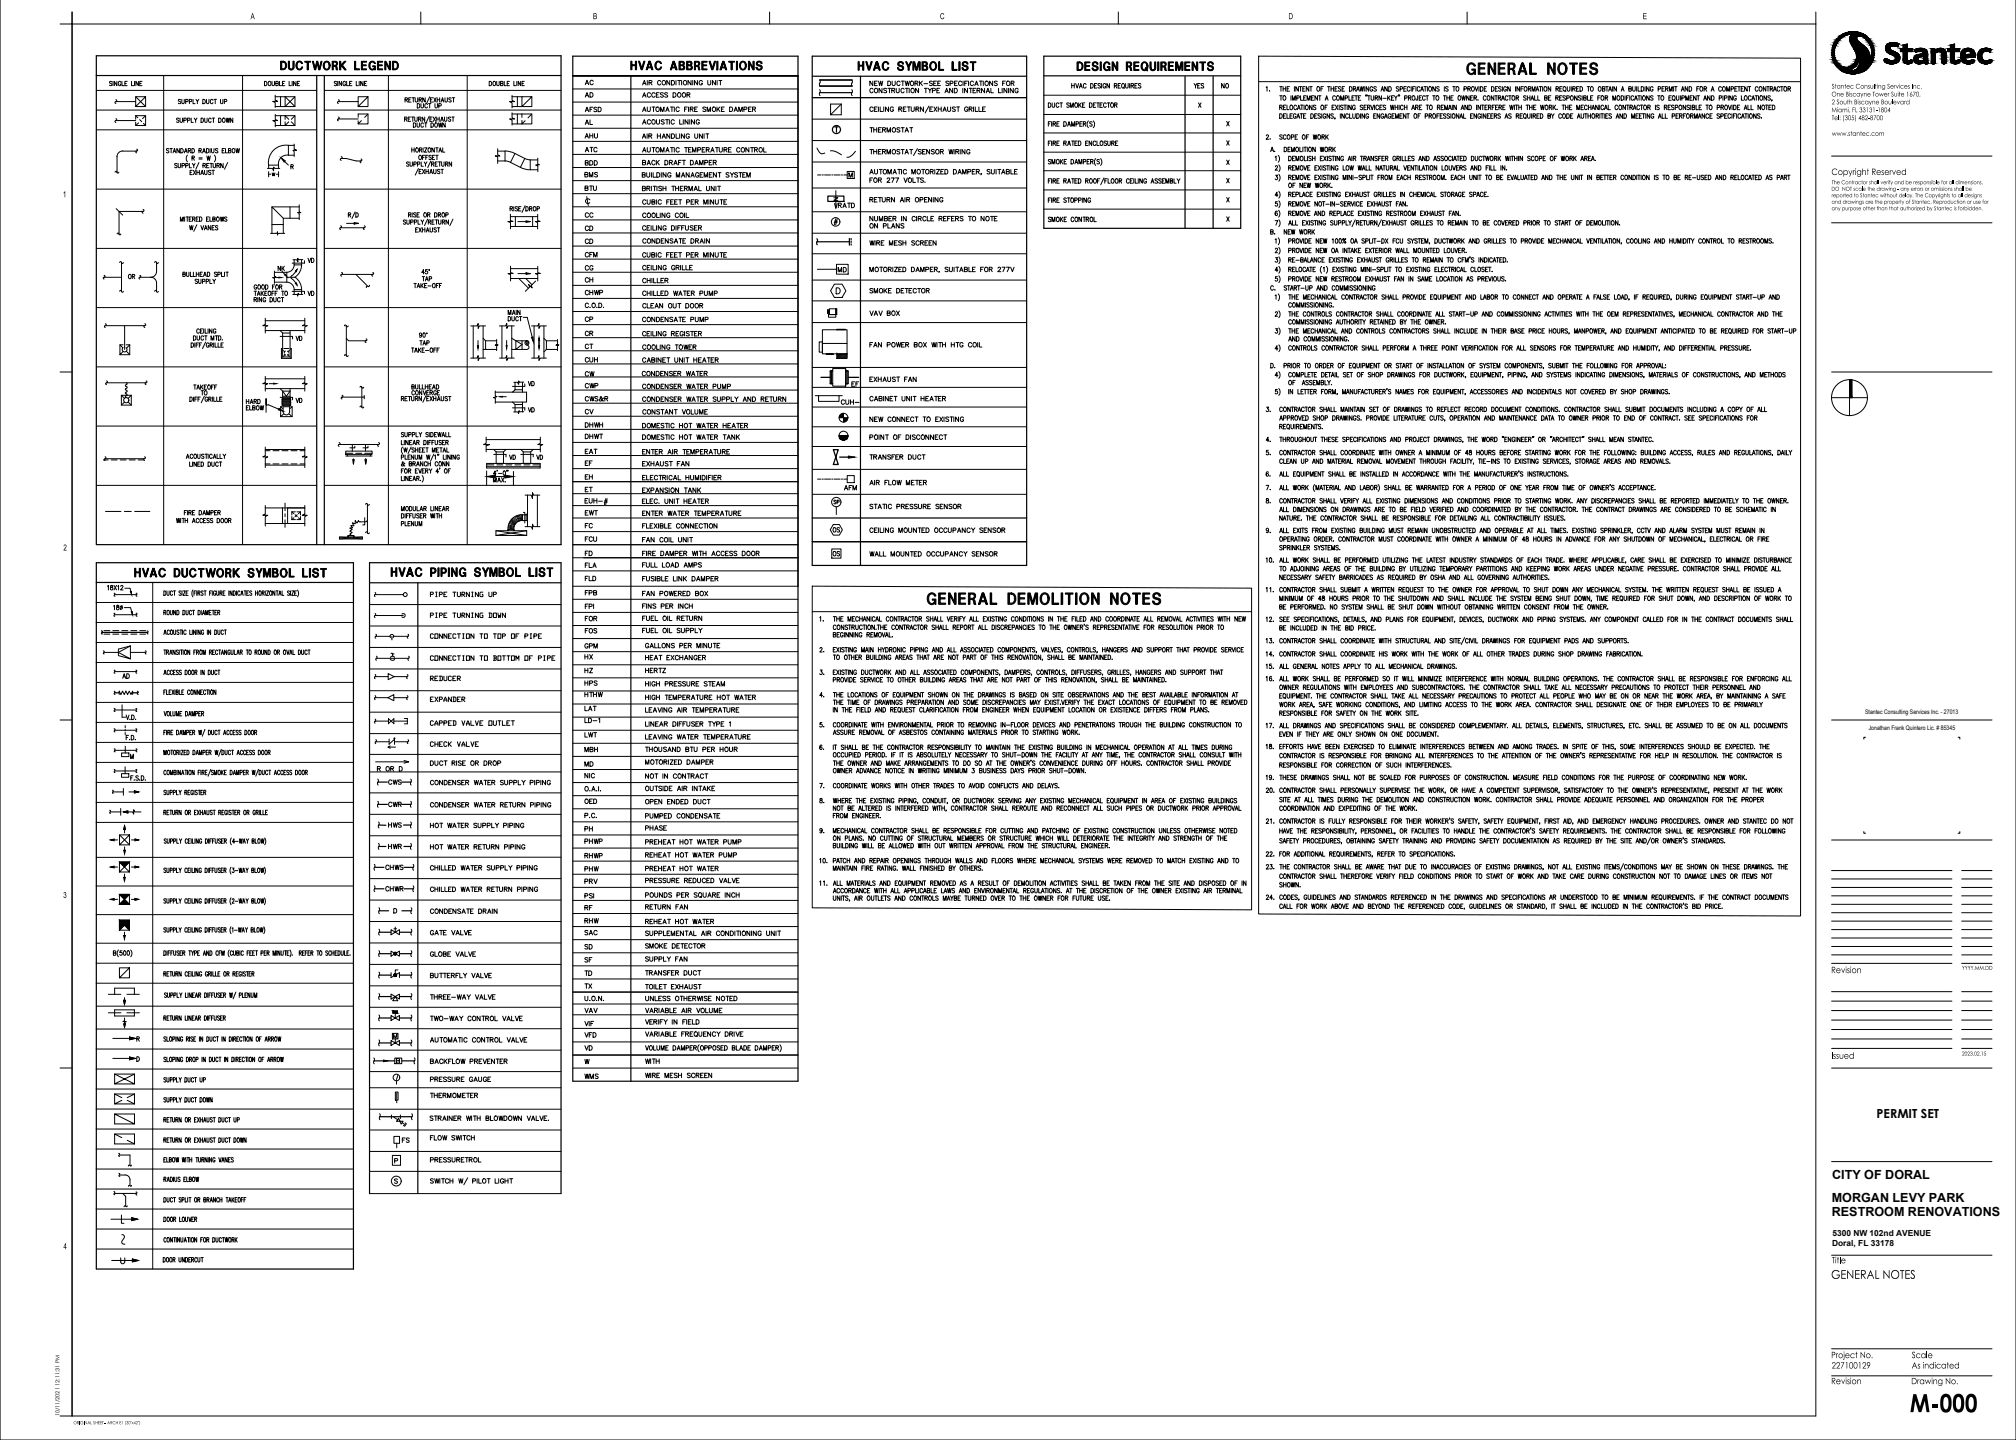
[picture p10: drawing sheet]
<svg xmlns="http://www.w3.org/2000/svg" width="1067mm" height="762mm" viewBox="0 0 1067 762" stroke-linecap="round" stroke-linejoin="round" font-family="sans-serif">
<defs><g id="words">
<text font-size="16.1" x="1011" y="747">M-000</text>
<g font-size="10.6">
<text x="775" y="41">GENERAL NOTES</text>
<text x="490" y="321">GENERAL DEMOLITION NOTES</text>
</g>
<g font-size="8.8">
<text x="147" y="38">DUCTWORK LEGEND</text>
<text x="333" y="38">HVAC ABBREVIATIONS</text>
<text x="569" y="39">DESIGN REQUIREMENTS</text>
<text x="70" y="307">HVAC DUCTWORK SYMBOL LIST</text>
</g>
<g font-size="8.4">
<text x="453" y="38">HVAC SYMBOL LIST</text>
<text x="206" y="306">HVAC PIPING SYMBOL LIST</text>
</g>
<text font-size="7.6" x="969" y="677">GENERAL NOTES</text>
<g font-size="6.7">
<text x="970" y="624">CITY OF DORAL</text>
<text x="969" y="636">MORGAN LEVY PARK</text>
<text x="969" y="644">RESTROOM RENOVATIONS</text>
</g>
<g font-size="6.6">
<text x="309" y="268">EUH-#</text>
<text x="993" y="591">PERMIT SET</text>
</g>
<g font-size="6.2">
<text x="459" y="94">AUTOMATIC MOTORIZED DAMPER, SUITABLE</text>
<text x="459" y="145">MOTORIZED DAMPER, SUITABLE FOR 277V</text>
<text x="341" y="550">VARIABLE FREQUENCY DRIVE</text>
</g>
<g font-size="5.7">
<text x="309" y="46">AC</text>
<text x="339" y="46">AIR CONDITIONING UNIT</text>
<text x="459" y="47">NEW DUCTWORK-SEE SPECIFICATIONS FOR</text>
<text x="631" y="48">YES</text>
<text x="646" y="48">NO</text>
<text x="309" y="53">AD</text>
<text x="459" y="50">CONSTRUCTION TYPE AND INTERNAL LINING</text>
<text x="309" y="60">AFSD</text>
<text x="339" y="60">AUTOMATIC FIRE SMOKE DAMPER</text>
<text x="309" y="67">AL</text>
<text x="339" y="67">ACOUSTIC LINING</text>
<text x="459" y="71">THERMOSTAT</text>
<text x="309" y="74">AHU</text>
<text x="339" y="74">AIR HANDLING UNIT</text>
<text x="339" y="82">AUTOMATIC TEMPERATURE CONTROL</text>
<text x="309" y="89">BDD</text>
<text x="339" y="89">BACK DRAFT DAMPER</text>
<text x="309" y="95">BMS</text>
<text x="339" y="95">BUILDING MANAGEMENT SYSTEM</text>
<text x="309" y="102">BTU</text>
<text x="459" y="98">FOR 277 VOLTS.</text>
<text x="339" y="102">BRITISH THERMAL UNIT</text>
<text x="339" y="109">CUBIC FEET PER MINUTE</text>
<text x="443" y="111">RATD</text>
<text x="339" y="116">COOLING COIL</text>
<text x="459" y="118">NUMBER IN CIRCLE REFERS TO NOTE</text>
<text x="554" y="119">SMOKE CONTROL</text>
<text x="219" y="124">EXHAUST</text>
<text x="309" y="123">CD</text>
<text x="339" y="123">CEILING DIFFUSER</text>
<text x="459" y="122">ON PLANS</text>
<text x="309" y="130">CD</text>
<text x="309" y="137">CFM</text>
<text x="339" y="137">CUBIC FEET PER MINUTE</text>
<text x="67" y="149">OR</text>
<text x="223" y="150">TAP</text>
<text x="309" y="144">CG</text>
<text x="102" y="151">SUPPLY</text>
<text x="309" y="151">CH</text>
<text x="339" y="151">CHILLER</text>
<text x="162" y="158">VD</text>
<text x="309" y="157">CHWP</text>
<text x="339" y="158">CHILLED WATER PUMP</text>
<text x="459" y="156">SMOKE DETECTOR</text>
<text x="268" y="171">DUCT</text>
<text x="309" y="171">CP</text>
<text x="339" y="171">CONDENSATE PUMP</text>
<text x="459" y="168">VAV BOX</text>
<text x="309" y="179">CR</text>
<text x="459" y="185">FAN POWER BOX WITH HTG COIL</text>
<text x="217" y="188">TAKE-OFF</text>
<text x="339" y="186">COOLING TOWER</text>
<text x="309" y="193">CUH</text>
<text x="339" y="193">CABINET UNIT HEATER</text>
<text x="309" y="200">CW</text>
<text x="459" y="203">EXHAUST FAN</text>
<text x="450" y="206">EF</text>
<text x="217" y="210">CONVERGE</text>
<text x="309" y="213">CWS&amp;R</text>
<text x="339" y="214">CONDENSER WATER SUPPLY AND RETURN</text>
<text x="444" y="215">CUH-</text>
<text x="459" y="213">CABINET UNIT HEATER</text>
<text x="339" y="220">CONSTANT VOLUME</text>
<text x="459" y="224">NEW CONNECT TO EXISTING</text>
<text x="339" y="234">DOMESTIC HOT WATER TANK</text>
<text x="459" y="234">POINT OF DISCONNECT</text>
<text x="269" y="244">VD</text>
<text x="283" y="244">VD</text>
<text x="309" y="241">EAT</text>
<text x="339" y="242">ENTER AIR TEMPERATURE</text>
<text x="309" y="248">EF</text>
<text x="260" y="256">MAX.</text>
<text x="459" y="258">AIR FLOW METER</text>
<text x="309" y="261">ET</text>
<text x="339" y="262">EXPANSION TANK</text>
<text x="339" y="268">ELEC. UNIT HEATER</text>
<text x="309" y="274">EWT</text>
<text x="339" y="274">ENTER WATER TEMPERATURE</text>
<text x="459" y="271">STATIC PRESSURE SENSOR</text>
<text x="339" y="281">FLEXIBLE CONNECTION</text>
<text x="309" y="288">FCU</text>
<text x="440" y="283">OS</text>
<text x="459" y="283">CEILING MOUNTED OCCUPANCY SENSOR</text>
<text x="309" y="295">FD</text>
<text x="339" y="295">FIRE DAMPER WITH ACCESS DOOR</text>
<text x="459" y="296">WALL MOUNTED OCCUPANCY SENSOR</text>
<text x="309" y="302">FLA</text>
<text x="309" y="309">FLD</text>
<text x="339" y="309">FUSIBLE LINK DAMPER</text>
<text x="309" y="316">FPB</text>
<text x="339" y="316">FAN POWERED BOX</text>
<text x="339" y="323">FINS PER INCH</text>
<text x="227" y="328">PIPE TURNING DOWN</text>
<text x="309" y="330">FOR</text>
<text x="227" y="339">CONNECTION TO TOP OF PIPE</text>
<text x="309" y="336">FOS</text>
<text x="339" y="336">FUEL OIL SUPPLY</text>
<text x="309" y="344">GPM</text>
<text x="227" y="351">CONNECTION TO BOTTOM OF PIPE</text>
<text x="309" y="350">HX</text>
<text x="309" y="357">HZ</text>
<text x="341" y="357">HERTZ</text>
<text x="64" y="360">AD</text>
<text x="309" y="364">HPS</text>
<text x="341" y="364">HIGH PRESSURE STEAM</text>
<text x="309" y="370">HTHW</text>
<text x="341" y="371">HIGH TEMPERATURE HOT WATER</text>
<text x="227" y="373">EXPANDER</text>
<text x="309" y="377">LAT</text>
<text x="341" y="378">LEAVING AIR TEMPERATURE</text>
<text x="227" y="385">CAPPED VALVE OUTLET</text>
<text x="341" y="386">LINEAR DIFFUSER TYPE 1</text>
<text x="309" y="391">LWT</text>
<text x="341" y="392">LEAVING WATER TEMPERATURE</text>
<text x="227" y="396">CHECK VALVE</text>
<text x="309" y="399">MBH</text>
<text x="341" y="399">THOUSAND BTU PER HOUR</text>
<text x="227" y="406">DUCT RISE OR DROP</text>
<text x="309" y="407">MD</text>
<text x="341" y="406">MOTORIZED DAMPER</text>
<text x="199" y="409">R OR D</text>
<text x="341" y="413">NOT IN CONTRACT</text>
<text x="205" y="416">CWS</text>
<text x="227" y="417">CONDENSER WATER SUPPLY PIPING</text>
<text x="341" y="420">OUTSIDE AIR INTAKE</text>
<text x="227" y="428">CONDENSER WATER RETURN PIPING</text>
<text x="309" y="427">OED</text>
<text x="341" y="434">PUMPED CONDENSATE</text>
<text x="227" y="439">HOT WATER SUPPLY PIPING</text>
<text x="309" y="441">PH</text>
<text x="341" y="441">PHASE</text>
<text x="309" y="448">PHWP</text>
<text x="341" y="448">PREHEAT HOT WATER PUMP</text>
<text x="205" y="450">HWR</text>
<text x="227" y="450">HOT WATER RETURN PIPING</text>
<text x="203" y="461">CHWS</text>
<text x="227" y="462">CHILLED WATER SUPPLY PIPING</text>
<text x="309" y="462">PHW</text>
<text x="341" y="462">PREHEAT HOT WATER</text>
<text x="203" y="473">CHWR</text>
<text x="227" y="473">CHILLED WATER RETURN PIPING</text>
<text x="309" y="469">PRV</text>
<text x="341" y="468">PRESSURE REDUCED VALVE</text>
<text x="309" y="477">PSI</text>
<text x="341" y="476">POUNDS PER SQUARE INCH</text>
<text x="227" y="485">CONDENSATE DRAIN</text>
<text x="309" y="490">RHW</text>
<text x="341" y="490">REHEAT HOT WATER</text>
<text x="227" y="496">GATE VALVE</text>
<text x="309" y="496">SAC</text>
<text x="341" y="496">SUPPLEMENTAL AIR CONDITIONING UNIT</text>
<text x="309" y="503">SD</text>
<text x="341" y="503">SMOKE DETECTOR</text>
<text x="227" y="507">GLOBE VALVE</text>
<text x="309" y="510">SF</text>
<text x="227" y="519">BUTTERFLY VALVE</text>
<text x="309" y="518">TD</text>
<text x="341" y="517">TRANSFER DUCT</text>
<text x="309" y="524">TX</text>
<text x="341" y="525">TOILET EXHAUST</text>
<text x="341" y="531">UNLESS OTHERWISE NOTED</text>
<text x="309" y="537">VAV</text>
<text x="341" y="537">VARIABLE AIR VOLUME</text>
<text x="227" y="542">TWO-WAY CONTROL VALVE</text>
<text x="309" y="550">VFD</text>
<text x="227" y="553">AUTOMATIC CONTROL VALVE</text>
<text x="309" y="557">VD</text>
<text x="227" y="564">BACKFLOW PREVENTER</text>
<text x="341" y="564">WITH</text>
<text x="227" y="574">PRESSURE GAUGE</text>
<text x="309" y="572">WMS</text>
<text x="341" y="571">WIRE MESH SCREEN</text>
<text x="227" y="582">THERMOMETER</text>
<text x="227" y="594">STRAINER WITH BLOWDOWN VALVE.</text>
<text x="212" y="606">FS</text>
<text x="227" y="605">FLOW SWITCH</text>
<text x="227" y="616">PRESSURETROL</text>
</g>
<g font-size="5.5">
<text x="969" y="93">Copyright Reserved</text>
<text x="969" y="515">Revision</text>
<text x="969" y="560">Issued</text>
<text x="969" y="668">Title</text>
<text x="969" y="719">Project No.</text>
<text x="1012" y="719">Scale</text>
<text x="969" y="724">227100129</text>
<text x="1012" y="724">As indicated</text>
<text x="969" y="732">Revision</text>
<text x="1011" y="732">Drawing No.</text>
</g>
<g font-size="5.3">
<text x="339" y="53">ACCESS DOOR</text>
<text x="93" y="56">SUPPLY DUCT UP</text>
<text x="220" y="58">DUCT UP</text>
<text x="92" y="66">SUPPLY DUCT DOWN</text>
<text x="218" y="68">DUCT DOWN</text>
<text x="309" y="81">ATC</text>
<text x="100" y="93">EXHAUST</text>
<text x="459" y="108">RETURN AIR OPENING</text>
<text x="95" y="118">MITERED ELBOWS</text>
<text x="215" y="116">RISE OR DROP</text>
<text x="309" y="116">CC</text>
<text x="339" y="130">CONDENSATE DRAIN</text>
<text x="459" y="131">WIRE MESH SCREEN</text>
<text x="162" y="140">VD</text>
<text x="339" y="144">CEILING GRILLE</text>
<text x="146" y="144">NK</text>
<text x="443" y="145">MD</text>
<text x="134" y="154">GOOD FOR</text>
<text x="218" y="153">TAKE-OFF</text>
<text x="134" y="161">RING DUCT</text>
<text x="268" y="168">MAIN</text>
<text x="339" y="164">CLEAN OUT DOOR</text>
<text x="339" y="179">CEILING REGISTER</text>
<text x="156" y="181">VD</text>
<text x="221" y="184">TAP</text>
<text x="309" y="186">CT</text>
<text x="339" y="200">CONDENSER WATER</text>
<text x="102" y="207">TAKEOFF</text>
<text x="217" y="207">BULLHEAD</text>
<text x="279" y="205">VD</text>
<text x="309" y="206">CWP</text>
<text x="339" y="207">CONDENSER WATER PUMP</text>
<text x="105" y="210">TO</text>
<text x="129" y="215">HARD</text>
<text x="156" y="214">VD</text>
<text x="129" y="218">ELBOW</text>
<text x="279" y="219">VD</text>
<text x="309" y="220">CV</text>
<text x="309" y="227">DHWH</text>
<text x="339" y="228">DOMESTIC HOT WATER HEATER</text>
<text x="309" y="233">DHWT</text>
<text x="98" y="244">ACOUSTICALLY</text>
<text x="459" y="244">TRANSFER DUCT</text>
<text x="212" y="248">&amp; BRANCH CONN</text>
<text x="339" y="248">EXHAUST FAN</text>
<text x="309" y="255">EH</text>
<text x="339" y="255">ELECTRICAL HUMIDIFIER</text>
<text x="446" y="260">AFM</text>
<text x="212" y="279">PLENUM</text>
<text x="309" y="280">FC</text>
<text x="339" y="288">FAN COIL UNIT</text>
<text x="440" y="295">OS</text>
<text x="339" y="301">FULL LOAD AMPS</text>
<text x="56" y="313">18X12</text>
<text x="227" y="317">PIPE TURNING UP</text>
<text x="309" y="323">FPI</text>
<text x="339" y="329">FUEL OIL RETURN</text>
<text x="341" y="344">GALLONS PER MINUTE</text>
<text x="341" y="350">HEAT EXCHANGER</text>
<text x="227" y="361">REDUCER</text>
<text x="309" y="383">LD-1</text>
<text x="309" y="413">NIC</text>
<text x="205" y="428">CWR</text>
<text x="341" y="427">OPEN ENDED DUCT</text>
<text x="205" y="439">HWS</text>
<text x="309" y="455">RHWP</text>
<text x="341" y="455">REHEAT HOT WATER PUMP</text>
<text x="309" y="483">RF</text>
<text x="341" y="482">RETURN FAN</text>
<text x="341" y="510">SUPPLY FAN</text>
<text x="227" y="530">THREE-WAY VALVE</text>
<text x="309" y="544">VIF</text>
</g>
<g font-size="5">
<text x="133" y="10">A</text>
<text x="314" y="10">B</text>
<text x="497" y="10">C</text>
<text x="682" y="10">D</text>
<text x="869" y="10">E</text>
<text x="33" y="104">1</text>
<text x="34" y="291">2</text>
<text x="33" y="475">3</text>
<text x="34" y="661">4</text>
</g>
<text font-size="4.9" x="440" y="268">SP</text>
<g font-size="4.4">
<text x="143" y="94">w</text>
<text x="970" y="660">Doral, FL 33178</text>
<text x="970" y="654">5300 NW 102nd AVENUE</text>
</g>
<g font-size="4.1">
<text x="969" y="47">Stantec Consulting Services Inc.</text>
<text x="969" y="51">One Biscayne Tower Suite 1670,</text>
<text x="969" y="59">Miami, FL 33131-1804</text>
<text x="969" y="55">2 South Biscayne Boulevard</text>
<text x="969" y="64">Tel: (305) 482-8700</text>
<text x="969" y="72">www.stantec.com</text>
</g>
<g font-size="3.4">
<text x="969" y="101">DO NOT scale the drawing - any errors or omissions shall be</text>
<text x="969" y="97">The Contractor shall verify and be responsible for all dimensions.</text>
<text x="969" y="104">reported to Stantec without delay. The Copyrights to all designs</text>
<text x="969" y="108">and drawings are the property of Stantec. Reproduction or use for</text>
<text x="969" y="111">any purpose other than that authorized by Stantec is forbidden.</text>
<text x="1038" y="513">YYYY.MM.DD</text>
<text x="1038" y="559">2023.02.15</text>
</g>
<g font-size="3.3">
<text x="987" y="378">Stantec Consulting Services Inc. - 27013</text>
<text x="989" y="387">Jonathan Frank Quintero Lic. # 85345</text>
</g>
<text font-size="2.9" x="31" y="750" transform="rotate(-90 31 750)">10/11/2021 12:11:31 PM</text>
<text font-size="2.7" x="39" y="754">ORIGINAL SHEET - ARCH E1 (30&quot;x42&quot;)</text>
</g></defs>
<!-- layer: DMED-C -->
<g fill="none" stroke="#000" stroke-width=".53">
<path d="M87 40v248M128 40v248M206 40v248M247 40v248M51 48h117M51 58h117M172 48h125M172 58h125M303 54h119M303 47h119M430 52h113M434 42v3"/>
<path d="M434 47v4M445 55v6h-5zM445 55h-5v6M451 42v3M451 47v4M51 69h117M172 69h125M303 68h119M303 75h119M303 61h119M430 74h113M430 63h113"/>
<path d="M432 78l2 3h2M439 80a8 8 0 0 1 6 2M303 89h119M303 96h119M303 82h119M430 86h113M430 99h113M453 80l-3 3h-2M51 100h117M172 100h125M303 102h119M303 109h119"/>
<path d="M303 116h119M430 112h113M51 131h117M172 131h125M303 123h119M303 130h119M303 137h119M430 134h113M430 123h113M303 144h119M303 151h119M303 158h119"/>
<path d="M430 148h113M430 159h113M433 142h10M51 163h117M172 163h125M303 165h119M303 172h119M303 179h119M430 171h113M51 194h117M172 194h125M303 186h119"/>
<path d="M303 199h119M303 193h119M430 194h113M303 206h119M303 213h119M430 215h113M430 205h113M51 225h117M172 225h125M303 227h119M303 234h119M303 220h119"/>
<path d="M430 236h113M430 226h113M51 257h117M172 257h125M303 255h119M303 241h119M303 248h119M430 248h113M303 268h119M303 274h119M303 261h119M430 262h113"/>
<path d="M303 295h119M303 288h119M303 281h119M51 319h136M196 320h101M303 310h119M303 302h119M303 317h119M51 329h136M51 340h136M196 331h101M303 338h119"/>
<path d="M303 324h119M303 331h119M51 351h136M196 354h101M196 343h101M303 345h119M303 352h119M303 359h119M51 372h136M51 361h136M196 377h101M196 366h101"/>
<path d="M303 366h119M303 373h119M303 379h119M51 393h136M51 382h136M196 399h101M196 388h101M303 386h119M303 393h119M51 414h136M51 403h136M196 420h101"/>
<path d="M196 408h101M200 412v3M217 412l1 3M303 407h119M303 414h119M303 400h119M51 435h136M51 425h136M196 431h101M200 424v3M200 435l1 3M217 424l1 3"/>
<path d="M217 435l1 3M303 421h119M303 428h119M303 435h119M51 454h136M196 454h101M196 442h101M198 457v4M200 446l1 3M217 446l1 3M219 457v4M303 442h119"/>
<path d="M303 449h119M303 456h119M51 469h136M196 465h101M196 476h101M198 469v1M198 470v2M219 469v1M219 470v2M303 470h119M303 476h119M303 463h119"/>
<path d="M51 484h136M51 499h136M196 499h101M196 488h101M201 480v4M201 492v3M207 492v3l4-3v3zM208 491h2M209 491v2M218 480v4M218 492v3M303 497h119"/>
<path d="M303 483h119M303 490h119M51 510h136M196 510h101M201 514v4M201 503v3M207 503v3l4-3v3zM207 515v2l4-2v2M211 513h-2v3M218 514v4M218 503v3M303 504h119"/>
<path d="M303 511h119M303 518h119M51 520h136M51 532h136M196 522h101M196 533h101M201 537v3M201 526v3M207 537v3l4-3v3zM207 526v3l4-3v3zM208 535h2v1h-2zM209 527l1 3h-2z"/>
<path d="M209 536v3M218 537v3M218 526v3M303 525h119M303 531h119M303 537h119M51 555h136M51 545h136M196 556h101M196 544h101M198 560v3M201 550v3"/>
<path d="M207 551v2l4-2v2zM208 547h3v3h-3zM209 560h4v3h-4zM209 550v2M218 550v3M219 560v3M303 544h119M303 558h119M303 551h119M51 576h136M51 566h136M196 567h101"/>
<path d="M196 576h101M303 565h119M51 597h136M51 587h136M196 587h101M196 598h101M201 589v4M207 590v2M208 591l2 2M211 592l1 3 1-2h-3zM212 590v2M213 594l1 1"/>
<path d="M214 594l1 1-1 1h-1M218 589v4M51 608h136M51 619h136M196 620h101M196 609h101M208 611h4v6h-4zM209 614h1v-1h-1v2M210 605v2M211 601h-3v4h3M51 640h136M51 629h136"/>
<path d="M196 632h101M51 650h136M51 661h136"/>
</g>
<!-- layer: DHEAVY-C -->
<g fill="none" stroke="#000" stroke-width=".63">
<path d="M51 40v248h121M51 40v-10h246v258h-125M51 40h246M168 40v248M172 40v248M303 30h119v542h-119zM430 30h113v269h-113zM552 30h105v91h-105zM334 40v532M422 40h-119h119M430 40h113M434 49h17"/>
<path d="M455 40v259M552 40h105M627 40v81M642 40v81M432 126v2M432 128v2M432 128h17M430 274h113M51 298h136v374h-136zM430 287h113M51 308h136M196 308h101"/>
<path d="M221 308v324M54 334v1M200 414h5M213 414h4M200 426h5M200 437h4M213 426h4M214 437h3M198 459h5M200 448h4M214 448h3M214 459h5"/>
<path d="M198 470h5M214 470h5M201 493h6M201 482h5M211 493h7M213 482h5M201 505h6M201 516h6M211 505h7M211 516h7M201 527h6M201 539h6"/>
<path d="M211 527h7M211 539h7M201 552h6M211 552h7M198 561h11M213 561h6M201 591h17M196 632v-334h101v334"/>
</g>
<!-- layer: D-TEXT -->
<g fill="none" stroke="#000" stroke-width=".53">
<path d="M462 57a.9 .9 0 0 0-1 0 .9 .9 0 0 0-1 0v1a.9 .9 0 0 0 1 1 .9 .9 0 0 0 1-1M463 58h1M464 57h-1v2h1M465 57v2M466 57v2h1M468 57v2M470 57v2l-1-2v2M473 57a.9 .9 0 0 0-1 0 .9 .9 0 0 0-1 0v1a.9 .9 0 0 0 1 1 .9 .9 0 0 0 1-1h-1M476 58h1v-1h-1v2M476 58l1 1M478 58h1M479 57h-1v2h1"/>
<path d="M480 57h2M481 57v2M482 57v1l1 1h1v-2M485 58h1v-1h-1v2M485 58l1 1M489 57v2l-2-2v2M492 56l-2 4M492 58h1M494 57h-2v2h2M494 57l2 2M496 57l-2 2M496 58h2"/>
<path d="M496 57v2M498 57v2M499 59l1-2 1 2M499 58h1M501 57v1l1 1h1v-2M506 57h-2l2 1-1 1h-1M506 57h2M507 57v2M512 57a.9 .9 0 0 0-1 0 .9 .9 0 0 0-1 0v1a.8 .8 0 0 0 1 1 .8 .8 0 0 0 1-1M513 58h1v-1h-1v2M514 58v1M515 57v2"/>
<path d="M516 57v2h1M518 57v2h1M520 58h1M521 57h-1v2h1M552 50h105M460 79h2M461 79v2M462 79v2M464 79v2M466 79h-1v2h1M476 79h-1v1l1 1h-1M477 79h1"/>
<path d="M478 79v2M481 79h2M482 79v2M485 79l-2 3M488 79h-2l2 2h-1h-1M490 79h-2v2h2M492 79v2l-2-2v2M494 79h-1v1l1 1h-1M502 79l1 2v-2l1 2v-2M505 79v2M508 79v2M511 79v2l-2-2v2"/>
<path d="M513 80a.9 .9 0 0 0-1-1 .9 .9 0 0 0 0 1 1 1 0 0 0 0 1 1 1 0 0 0 1 0M552 70h105M552 61h105M449 94v-3l1 3 1-3v3M462 80h2M465 80h1M467 80h1h1l-2-1v2M468 80l1 1M469 81v-2l1 2 1-2v2M479 81l1-2 1 2M479 81h1M488 80h1"/>
<path d="M498 80h1l-1-1v2M498 80l1 1M506 80h1l-1-1v2M507 80v1M552 81h105M552 90h105M441 118h2M442 117h1M442 116v3M443 116l-1 3M552 100h105M552 111h105"/>
<path d="M311 161a.9 .9 0 0 0-1-1 .9 .9 0 0 0 0 1v1a.9 .9 0 0 0 0 1 .9 .9 0 0 0 1-1M312 163h.1M316 163h.1M317 160a1.3 1.3 0 0 1 1 1 1.3 1.3 0 0 1 0 1l-1 1zM319 163h.1M431 209h13v3h-11v-3M312 418v1M313 419l1-3 1 3M313 418h2M316 418v1M317 416v3M318 418v1"/>
<path d="M309 432l2-1-2-1v3M312 432v1M315 431a.9 .9 0 0 0-1-1 .9 .9 0 0 0-1 1 1 1 0 0 0 0 2 1.1 1.1 0 0 0 2-1M316 432v1M208 481h1a1.3 1.3 0 0 1 1 1 1.3 1.3 0 0 1-1 1h-1zM309 527v2l1 1 1-1v-2M312 529h.1M316 529h.1M318 527v3l-1-3v3M319 529h.1M342 540v2l1-2M345 540h-1v2h1"/>
<path d="M348 540v2M351 540h-2v2M351 540l1 1 1-1M356 540v2M358 540v2l-1-2v2M363 540h-2v2M363 540v2M366 540h-2v2h2M366 540v2h2M368 540h1a1.3 1.3 0 0 1 1 1 1.3 1.3 0 0 1-1 1h-1zM208 549v-2l1 2 1-2v2M344 541h1"/>
<path d="M346 541h1v-1h-1v2M347 541l1 1M349 541h1M352 541v1M361 541h1M364 541h1M210 561h1l-1-1v3l1-1v-1M309 561l1 2 1-2v2l1-2M210 624h-1l1 2h-1"/>
<circle cx="473" cy="80" r="1.1"/>
<circle cx="496" cy="80" r="1.1"/>
<circle cx="314" cy="161" r="1.1"/>
<circle cx="310" cy="417" r="1.1"/>
<circle cx="314" cy="528" r="1.1"/>
<circle cx="210" cy="625" r="2.6"/>
</g>
<!-- layer: H-CFM -->
<path d="M310 104l1 5M312 106a1.2 1.2 0 0 0-2-1 1.2 1.2 0 0 0 0 2 1.2 1.2 0 0 0 2 0" fill="none" stroke="#000" stroke-width=".53"/>
<!-- layer: TAGS -->
<g fill="none" stroke="#000" stroke-width=".53">
<path d="M59 43h-1l1 2h-1M60 43v2M61 54h11M62 43v2l-1-2v2M64 44a.7 .7 0 0 0-1-1 .7 .7 0 0 0 0 1 .7 .7 0 0 0 0 1 .7 .7 0 0 0 1-1M65 43v2h1M66 44h1M67 43h-1v2h1M70 43v2h1M71 43v2M72 51l5 5M73 43v2l-1-2v2"/>
<path d="M74 44h1M75 43h-1v2h1M77 51l-5 5h5v-5h-5v5M140 43a1.2 1.2 0 0 1 1 1 1.2 1.2 0 0 1-1 1zM144 43v2h1v-2M146 50v3l1 1h-3h2v3M146 51h5l5 5M146 56h5M146 44h1v-1h-1v2h1v-1M148 43v2h1M148 51v5M149 44h1"/>
<path d="M151 43h-2v2h2M151 51h5v5h-5zM153 43v2h1M155 43v2M156 51l-5 5M157 43v2l-2-2v2M157 44h1M159 43h-2v2h2M178 43h-1l1 2h-1M179 43v2M179 54h11M181 43v2l-2-2v2"/>
<path d="M183 44a.7 .7 0 0 0-1-1 .7 .7 0 0 0-1 1 .7 .7 0 0 0 1 1 .7 .7 0 0 0 1-1h-1M183 43v2h2M185 44h1M186 43h-1v2h1M189 43v2h1M190 43v2M192 43v2l-1-2v2M193 44h1M194 43h-1v2h1M195 51l-5 5h5v-5h-5v5M214 53h1l1-1h-2v2M215 53l1 1"/>
<path d="M216 53h1M218 52h-2v2h2M218 52h1M219 52v2M220 52v2l1-1v-1M222 53h1v-1h-1v2M225 52v2l-1-2v2M227 51l-1 4M229 52h-1v2M230 52l1 2M231 52l-1 2M231 52v2"/>
<path d="M233 52v2M233 54l1-2 1 2M235 52l1 2h1v-2M239 52h-2l2 1a.7 .7 0 0 1-1 1 .6 .6 0 0 1-1 0M239 52h2M240 52v2M259 43a1.2 1.2 0 0 1 1 1 1.2 1.2 0 0 1-1 1zM263 43v2h1v-2M265 44h1v-1h-1v2h1v-1M267 43v2h1M268 44h1M270 43h-2v2h2"/>
<path d="M271 51v2l1 1h-2h1v3M271 60v2l1 1h-2l1 1v2M271 51h5M272 43v2h1M273 43v2M274 51v5M276 43v2l-2-2v2M276 44h1M277 43h-1v2h1M281 51l-5 5h5v-5h-5v5h-5M61 64h11M65 80h7"/>
<path d="M65 80l-2 1-1 2M72 61h5v5h-5M72 61v2M72 65v1M72 61l1 1M72 80v1M72 79h1l-1 1M73 65l-1 1M74 63l1 1M76 65l1 1M77 61l-2 2M89 79h-1l1 2h-1"/>
<path d="M90 79h1M91 79v2M95 79v2l-1-2v2M96 79a1.2 1.2 0 0 1 1 1 1.2 1.2 0 0 1-1 1zM100 80h1v-1h-1v2M100 80l1 1M102 79a1.2 1.2 0 0 1 1 1 1.2 1.2 0 0 1-1 1zM105 80h1v-1h-1v2M106 80l1 1M109 79a1.2 1.2 0 0 1 2 1 1.2 1.2 0 0 1-2 1zM111 79v2M112 79v2l1-1v-1"/>
<path d="M115 79h-1l1 2h-1M118 80h.1M119 79h-1v2h1M119 79v2h1M121 80h1v-1h-1v2h1v-1M125 79v2l1-2v2l1-2M146 61h10v5h-10M146 61v2l1 1h-3h2v3M148 61v5M151 63v-2l2 2M151 64v2l2-2M153 77a9 9 0 0 0-11 10"/>
<path d="M154 64l2 2M156 76v3l1 1h-2h1v3M156 77h-3v5h3M156 61l-2 2M179 63h11M190 62v-2h5v6h-5M191 64l-1 2v-2M195 60l-2 2M214 63h1v-1h-1v2M215 63v1M216 63h1M217 62h-1v2h1"/>
<path d="M218 62h1M218 78v3M218 79h1M218 62v2M219 78v3M219 62l1 2h1v-2M221 63h2v-1h-2v2M222 79h1v-1h-1v3M223 79v2M224 78v3M225 78h1l-1 3h1M225 62v2l-2-2v2"/>
<path d="M227 61l-2 4M229 62h-2v2M229 62l2 2M230 78v3l-1-3v3M231 62l-2 2M231 78h1M231 62v2M231 78v3M232 62v2M232 80h1M233 64l1-2 1 2M234 78v3h1"/>
<path d="M235 62l1 2v-2M239 62h-2l1 1a.7 .7 0 0 1 0 1 .7 .7 0 0 1-1 0M239 62h1M240 62v2M263 79v3l2 1h-3h1v3M263 80h4M267 80v5M267 80l5 1M271 60h5M274 60v6M276 64v2l2-2M276 60h5v6h-10"/>
<path d="M276 60v2M281 60l-2 2M62 83v8M92 81v-2l1 2M92 80h1M94 87h-2l2 1-1 1-1-1M94 86l1 3 1-1v-2M96 88l2-1-2-1v3M98 81v-2l1 2M98 80h1M98 88h1v-1l-1-1v3M99 82v2v2"/>
<path d="M100 86v3h1M102 84h1v-1h-1v2M102 86l1 2v-2M102 84l1 1M105 84h2M105 86l-1 4M107 81l1-2 1 2M107 88l2-1-2-1v3M107 80h1M109 83l1 2v-2l1 2v-2M111 86h-2v3M111 86h1"/>
<path d="M112 86v3M113 86v3l1-1v-2M113 82l1 2-1 2M115 88l1-1-1-1v3M118 86v3l-1-3v3M120 86l-1 4M142 89h2l1 1v-2v1h3M147 87h-5v2M147 87v2M151 85l2 2M153 82a5 5 0 0 0-6 5M154 88h1v-1h-1v2"/>
<path d="M155 88v1M181 84l10 1M216 86h-1l1 1v1h-1M217 86l1 2v-2M219 87h1v-1h-1v2M221 87h1v-1h-1v2M221 89l-1 4M222 91h1M223 86v2h1M223 90h-1v2h1M224 90l1 2M224 83h.1"/>
<path d="M224 86l1 1 1-1M225 82h-1v2M225 90l-1 2M225 87v1M225 83h1M225 91h2M225 90v2M226 82h-1v2M227 90v2M227 92l1-2 1 2M228 91h1M228 85l-2 4"/>
<path d="M228 83l-1-1v1l1 1h-1M228 87h1l1-1h-2v2M229 83h1M229 87l1 1M229 90l1 2 1-1v-1M230 82h-1v2h1M230 87h1M231 82h1M231 82v2M231 86h-1v2h1M232 86h1M232 81l1-3 1 3"/>
<path d="M233 86v2M233 90h-1l1 2h-2M233 90h2M234 86v1v1h1v-2M234 90v2M236 87h1v-1h-1v2M236 87l1 1M239 86v2l-1-2v2M263 85h4M267 85l3 1M272 81l-2 5 5 3M272 81l6 3-3 5"/>
<path d="M275 89l6 1M278 84l3 1M281 85v5M281 90h4M281 85h4M285 84v3h-2l2 1v3M61 110l4 4M76 112h-1l1 1M76 111v1M76 112h-13v12M100 119l1 3v-3l1 3v-3M104 119l-1 3"/>
<path d="M106 119l1 3 1-3M112 119v3l-2-3v3M113 119h-1v3h1M115 120h-1l1 1v1l-1-1M144 119h6M144 109h14M150 115l-6-6v14M153 109v6M158 115h-8v8M158 108v4M158 113v3M183 118h7"/>
<path d="M184 114h1v-1h-1v2M185 114l1 1M187 118h3l-3 1zM188 112l-2 4M188 113a1.2 1.2 0 0 1 2 1 1.2 1.2 0 0 1-2 1zM215 117h-2l2 1a.7 .7 0 0 1-1 1 .7 .7 0 0 1-1-1M215 116l1 3v-1l1-2M217 118l1-1h1l-2-1v3M219 118l1-1-1-1v3M221 116v3h1M224 117v2M226 116l-1 3"/>
<path d="M227 117h1l-1-1v3M227 117l1 2M230 116h-1v3M231 116v3M232 116l1 3v-1v-2M234 117h1l-1-1v3M235 117v2M237 116v3l-1-3v3M240 116l-2 3M270 110h1l-1-1v3M270 113v4h1h-2l1 1v3M270 115h14"/>
<path d="M270 120h14M271 110v2M272 109v3M273 115v5M274 110h-1l1 1-1 1v-1M274 117h7M274 110h1M276 109h-2v3h2M278 109l-2 3M278 109a1.2 1.2 0 0 1 2 1 1.4 1.4 0 0 1-2 2zM278 117h3l-3 1zM280 110h1v-1h-1v3"/>
<path d="M281 110v2M282 115v5M284 111l1-1v-1h-1v3M285 113v4h1h-3l1 1v3M64 139v15M83 139v5l-1 2-2 1h-6M108 122l1-3 1 3M108 121h1M112 120h1M143 123h3M148 123h3M155 139h6"/>
<path d="M156 137v3M160 137v3M160 137h-2v2l-1-2h-2M180 121h13M55 147h9M80 147h1l2 1v6M97 145h1v-1h-1v2h1v-1M99 144v2h1v-2M101 144v2h1M102 144v2h1M104 144v2M105 144v2"/>
<path d="M107 144h-1v2M108 146v-2l1 2M110 144a1.2 1.2 0 0 1 1 1 1.2 1.2 0 0 1-1 1zM115 144h-2l2 2h-1h-1M115 145h1v-1h-1v2M117 144v2h1M119 144v2M120 144h1M120 144v2M135 154v2M136 156l1-2 1 2M138 154v2"/>
<path d="M141 154h-1v2M145 154h-1v2M145 143v3l1 1h-2h1v3M147 154h-1v2M150 154v2M152 144v5a4 4 0 0 1 4 4M152 147h4M155 154h6v1M156 153v3M156 153h4M156 140h4M156 140a4 4 0 0 1-4 4"/>
<path d="M157 143l-2 2a1.4 1.4 0 0 0-1 2 1.4 1.4 0 0 0 1 1l2 3M160 153v3M160 140a8 8 0 0 1-4 7 8 8 0 0 1 4 6M160 156h-2v-1v2l-1-1h-2M181 145h16M188 145l6 6M225 144h-2l1-1v2M226 143h-1v1a.7 .7 0 0 1 1 0 .7 .7 0 0 1 0 1 .7 .7 0 0 1-1 0M227 143h.1M270 141v3l2 1h-3h1v4M270 147h15M270 142h15"/>
<path d="M274 145h7M275 147l5 5M278 147l4 4M278 144l3 1h-3zM283 149l-2 2 1 1-2-1v1l-2 2M285 141v3l1 1h-3h2v4M56 172h21M66 172v13M102 178a1.2 1.2 0 0 1 2 1 1.2 1.2 0 0 1-2 1zM104 178v1l1 1 1-2M105 175a.7 .7 0 0 0 0-1 .7 .7 0 0 0-1 1 .7 .7 0 0 0 1 1M106 175h1"/>
<path d="M107 174h-1v2h1M108 178a.7 .7 0 0 0-1 0 .7 .7 0 0 0-1 1 .7 .7 0 0 0 1 1 .7 .7 0 0 0 1-1M108 174v2M108 178h2M109 174v2h1M109 178v2M110 174v2M112 174v2l-1-2v2M114 178h1M114 175a.7 .7 0 0 0-1-1 .7 .7 0 0 0 0 1 .7 .7 0 0 0 1 1 .7 .7 0 0 0 0-1M115 178v2M116 178a1.2 1.2 0 0 1 1 1 1.2 1.2 0 0 1-1 1z"/>
<path d="M118 180h.1M140 168v4h-1h3l-2 1v3M140 170h21M140 175h21M148 178h7M148 175l2 1M150 176h4M154 175v14h-4v-13M161 168v4h-1h3l-2 1v3M183 172v7l1 1h10M183 179v9M223 177a.6 .6 0 0 1-1 0 .6 .6 0 0 1 0-1 .7 .7 0 0 1 1 1v1h-1"/>
<path d="M226 176v1zM249 172h3l1-1v3l1-2h3M250 172v17M256 179l1 1h6M256 172v17M263 180v2l-1 1 2-1-1 1v3M264 172h4v-1v3l1-2h3M266 172v17M271 179l5 3-3 3v-5h6M271 172v17M279 168l3 10M281 172h4v-1v3l1-2h3"/>
<path d="M283 172v17M288 179l1 1h6M288 172v17M295 180v2l-1 1 2-1-1 1v3M63 182l2 2M65 182h-2v6l2-2M67 184a1.3 1.3 0 0 1 0 2 1.3 1.3 0 0 1-2 0 1.3 1.3 0 0 1 0-2M67 182h2v6h-6M67 186l2 2M69 182l-2 2M101 181a1.2 1.2 0 0 1 1 2 1.2 1.2 0 0 1-1 1zM103 181v3"/>
<path d="M104 183h1M105 181h-1v3M105 183h1M107 181h-2v3M109 181l-2 3M111 182a.7 .7 0 0 0-1-1 .7 .7 0 0 0-1 1v1a.7 .7 0 0 0 1 1 .7 .7 0 0 0 1-1h-1M111 183l1-1-1-1v3M112 180v-2v2l1-2v2M112 183v1M113 181v3M114 181v3h1M115 181v3h2"/>
<path d="M117 183h1M118 181h-1v3h1M140 199v3l-1 1h3l-2 1v3M149 184v1M149 184v6v-1M150 186h1M150 184h3M151 187v1M151 188l-1 1M151 186l-1 1M152 186h1M152 188l1 1"/>
<path d="M153 187l-1 1M153 185l-1 1M154 189v1M154 184v6h-5M154 184v1M161 199v3l-1 1h3l-2 1v3M249 189h3l1-1v3l1-2h3M256 185h7M257 180v5M264 189h4v-1v3l1-2h3M276 180v5M279 180a1.2 1.2 0 0 1 1 1 1.2 1.2 0 0 1-1 2"/>
<path d="M279 183a1.2 1.2 0 0 1 1 1 1.2 1.2 0 0 1-1 1h-8M279 180a1.2 1.2 0 0 0-1 1 1.2 1.2 0 0 0 1 2M281 189h4v-1v3l1-2h3M289 180v5M295 185h-6l-1 1M56 203h21M64 209v5h5M64 209l2 2M64 209h5M66 213l-2 1M67 203a.7 .7 0 0 1-1 1 .7 .7 0 0 1 1 1 .7 .7 0 0 1-1 1h1M67 207a.7 .7 0 0 0-1 1 .7 .7 0 0 0 1 1 .7 .7 0 0 0-1 1 .6 .6 0 0 0 1 0"/>
<path d="M68 213l1 1M69 209v5M69 209l-1 2M100 210a1.2 1.2 0 0 1 2 1 1.2 1.2 0 0 1-2 1zM102 210v2M103 211h1M104 210h-1v2M106 210h-1v2M108 210l-2 3M110 211a.7 .7 0 0 0-1-1 .7 .7 0 0 0 0 1 .7 .7 0 0 0 0 1 .7 .7 0 0 0 1-1h-1M110 211h2v-1h-2v2M111 211l1 1"/>
<path d="M112 210v2M113 210v2h1M115 210v2h1M116 211h1M117 210h-1v2h1M140 206h21M140 200h21M147 216l-5-2h-1v-3v7M148 206l2 1v4M148 210h7M149 215l1 1M149 215v5l1-1"/>
<path d="M149 211v2M149 213v2h5v-2M149 211h5M149 212h5M149 213h5M149 214h5M150 207h4l-2 3zM150 210h4M150 215v3a1.7 1.7 0 0 0 2 2 1.7 1.7 0 0 0 1-2v-3M150 215h3M153 219l2 1M154 206v5"/>
<path d="M154 211v2M154 211h-5M154 211h.1M154 215h1v5h-6M155 215l-2 1M181 210h12M191 205v10M193 209v2M212 211h1v-1h-1v2M213 211l1 1M214 211h1M216 210h-2v2h2"/>
<path d="M225 209l-1 4M237 210h-1l1 1-1 1M237 210h2M238 210v2M262 207v3h1h-2l1 1v2M262 208h9M262 213h9M271 216h7M271 204h7M271 213l2 1v4M273 206l-2 2h8v5h-8M273 214h3"/>
<path d="M273 206h3M273 202v4M276 202v6M276 213v5M277 218h-2v-1l-1 2v-1h-2M277 202h-2h-1v1v-1h-2M140 237v4l-1 1h3h-2v5M140 238h21M140 239h3M144 239h4M149 239h3M154 239h3"/>
<path d="M159 239h2M161 237v4l-1 1h3h-2v5M179 235h21M183 240h4M183 239h14v1h-14zM186 235v4M188 236v1h-3M188 240h3M193 240h4M193 235v4M195 236v1h-3M212 233v2h1"/>
<path d="M213 237l-1 1 1 2M214 229h-2l2 1-1 1h-1M214 237v2l1-2v2l1-2M214 233v2M214 229v2h1l1-2M216 233v2l-1-2v2M216 230h1v-1h-1v2M217 234h.1M218 237l-2 3M218 233h-1v2h1M218 230h1v-1h-1v2M218 235l1-2 1 2"/>
<path d="M219 235h1M219 237h-1l1 2h-1M220 237v2M220 238h1M220 229v2h1M221 234h1v-1h-1v2M221 237v2M221 234l1 1M222 229v1l1-1M222 238h1M222 230v1M223 237h-1v2h1"/>
<path d="M224 238h.1M224 233a1.2 1.2 0 0 1 2 1 1.2 1.2 0 0 1-2 1zM225 237h-1v2h1M225 237h2M226 237v2M226 233v2M227 229h-2l2 1-1 1h-1M227 234h1M227 229v2M228 229a1.2 1.2 0 0 1 1 1 1.2 1.2 0 0 1-1 1zM228 233h-1v2M229 234h.1"/>
<path d="M229 239v-2v2l1-2v2M230 233h-1v2M230 230h1M230 233l1 2 1-2M231 238h1M231 229h-1v2h1M232 229v2l1-2v2v-2M232 237h-1v2h1M233 237h1M233 237v2M234 233h-2l1 1a.7 .7 0 0 1 0 1 .7 .7 0 0 1-1 0M234 231l1-2v2"/>
<path d="M234 234h1M234 230h1M234 239l1-2 1 2M235 239h1M235 233h-1v2h1M236 234h1v-1h-1v2M236 229v2h1M236 237v2h2M237 234v1M237 229v2h2M257 231v4h-1h3l-2 1v3M257 233h29"/>
<path d="M257 238h29M261 238l2 1M263 239h3M263 239v6M266 239v6M268 238l-2 1M276 238l1 1h4l1-1M277 239v6M281 239v6M286 231v4h-1h2l-1 1v3M55 243h2M56 243h20"/>
<path d="M59 243h3M64 243h3M68 243h4M73 243h3M100 244v3h1M102 244v3M104 244v3l-1-3v3M106 244h-1v3h1M106 244a1.4 1.4 0 0 1 2 2 1.2 1.2 0 0 1-2 1zM110 244a1.2 1.2 0 0 1 1 2 1.2 1.2 0 0 1-1 1zM112 244l1 3v-1v-2M115 245a.7 .7 0 0 0 0-1 .7 .7 0 0 0-1 1v1a.7 .7 0 0 0 1 1 .7 .7 0 0 0 0-1"/>
<path d="M117 244v3M140 245h3M140 246h21M144 245h4M149 245h3M154 245h3M159 245h2M183 241h14M184 240v1M187 243v3v-3v3M194 243v3v-3h-1l1 3M196 240v1"/>
<path d="M212 252v2h1M212 242h1l1-1h-2v2M214 248h-2v2M214 252v2M214 241v2h1M216 252v2l-1-2v2M216 249h1v-1h-1v2M217 249v1M217 253h.1M217 241h-1v2M218 252h-1v2h1M218 254l1-2 1 2"/>
<path d="M219 254h1M219 241v2l-1-2v2M220 241v1v1h1v-2M221 253h1v-1h-1v2M221 248h-1v2h1M221 253l1 1M222 248v2l1-2M222 243v-2v2l1-2v2M223 254h.1M223 252l1 1-1 2M225 248h-2v2h2M225 249h1v-1h-1v2"/>
<path d="M226 241v2l1-2v2l1-2M226 249v1M228 249v1M230 240l-2 4M230 241v2M232 240l-1 1M232 250h-1l1-2v2M232 240v1M235 241v2h1M236 241v2M238 241v2l-1-2v2M238 248h-1v2"/>
<path d="M239 241v2M241 241v2l-1-2v2M243 241a.7 .7 0 0 0-1 0 .7 .7 0 0 0 0 1 .7 .7 0 0 0 0 1 .7 .7 0 0 0 1-1M258 245h28v3h-28zM258 249v8M258 247h28M258 246h3M261 240h7M263 251h-2l1-2v3M263 246h3M263 249h.1M268 249h.1"/>
<path d="M269 249h.1M272 249v8M276 240h6M277 246h3M93 274l1 3v-3l1 3v-3M96 274v3M96 274h2M97 274v3M98 271h.1M98 274v3M98 275h1M99 270h-1v2"/>
<path d="M99 270v2M99 274v3M100 271h1v-1h-1v2M101 271v1M102 277l1-3v3M102 271h1M102 276h1M103 270h-1v2h1M105 275a.7 .7 0 0 0-1-1 .7 .7 0 0 0 0 1v1a.7 .7 0 0 0 0 1 .7 .7 0 0 0 1-1M105 270a1.2 1.2 0 0 1 2 1 1.2 1.2 0 0 1-2 1zM107 275a.7 .7 0 0 0-1-1 .7 .7 0 0 0 0 1v1a.7 .7 0 0 0 0 1 .7 .7 0 0 0 1-1M107 272l1-2 1 2"/>
<path d="M108 272h1M108 275h.1M109 274h-1v3h1M109 272v-2l1 2 1-2v2M111 275h-2l2 1-1 1-1-1M112 271h1v-1h-1v2M113 275h-2l2 1-1 1-1-1M114 271h.1M115 270h-1v2h1M115 274a1.2 1.2 0 0 1 1 1 1.2 1.2 0 0 1-1 2zM115 271h1v-1h-1v2M116 271l1 1"/>
<path d="M121 275h1v-1h-1v3M122 275v2M140 267v5l-1 1h3h-2v5M140 269h21M140 277h21M149 269v8M151 266v4M151 272v1M151 275v4M152 269v8M161 267v5l-1 1h3h-2v5M193 274v4h-1"/>
<path d="M194 275v1h-3M194 267v15M212 272a1.2 1.2 0 0 1 2 1 1.2 1.2 0 0 1-2 1zM212 270v-2l1 2 1-2v2M214 272v2M215 273h1M216 272h-1v2M217 268a1.2 1.2 0 0 1 1 1 1.2 1.2 0 0 1-1 1zM217 273h1M218 272h-1v2M218 272l1 2h1v-2M219 268v2h1v-2"/>
<path d="M221 268v2h1M222 272h-1v1l1 1h-2M222 270l1-2 1 2M222 273h1M223 270h.1M224 272h-2v2M224 273h1v-1h-1v2M224 269h1v-1h-1v2M225 273v1M225 269l1 1M228 272v2l1-2v2l1-2M228 268v2h1"/>
<path d="M230 268v2M230 272v2M231 272h1M231 272v2M232 268v2l-2-2v2M232 269h1M232 273h2M232 272v2M234 268h-2v2h2M234 272v2M234 270l1-2 1 2M234 270h1"/>
<path d="M236 269h1v-1h-1v2M237 269v1M277 271h1v6M278 279h3l1 1v-3v2h4M278 262h3l1 2v-3v1h4M279 272h-1v3h1h-2v-3h1M279 262v17M284 262v17M180 284l12 1M184 283h3v1h5v1h-12v-1h4v-1h3v1h-3M192 284l-12 1M262 281l17 2"/>
<path d="M269 280v1h3v-1h-3v1h-7v2h17v-2h-7v-1M279 281l-17 2"/>
<circle cx="143" cy="44" r="1"/>
<circle cx="262" cy="44" r="1"/>
<circle cx="124" cy="80" r="1"/>
<circle cx="221" cy="79" r="1"/>
<circle cx="227" cy="79" r="1"/>
<circle cx="222" cy="83" r="1"/>
<circle cx="283" cy="110" r="1"/>
<circle cx="143" cy="155" r="1"/>
<circle cx="151" cy="155" r="1"/>
<circle cx="224" cy="177" r="1"/>
<circle cx="67" cy="212" r="1.4"/>
<circle cx="215" cy="249" r="1"/>
<circle cx="236" cy="249" r="1"/>
<circle cx="267" cy="250" r="1"/>
<circle cx="118" cy="275" r="1"/>
<circle cx="120" cy="275" r="1"/>
<circle cx="215" cy="269" r="1"/>
</g>
<path d="M149 84l2 1-1 1zM281 179l1-1v3zM148 216l2 2-3-1zM258 252l4-1v2zM267 251l5 1-5 1z" fill="#000" stroke="#000" stroke-width=".53"/>
<!-- layer: 0 -->
<g fill="none" stroke="#000" stroke-width=".53">
<path d="M666 30l287 1v454l-287-1zM61 53h1l-1 1v1M179 53h1l-1 1v1M666 43h287M61 63h1l-1 1v1M179 62v1a.7 .7 0 0 0 0 1M61 91l1 1 1-1M181 83l-1 1 1 1M191 84a.7 .7 0 0 1 0 1v1M158 112v1M158 113h1M158 112h1"/>
<path d="M180 120h1l-1 1M193 120l-1 1h1M62 124v-1l1 1h1M63 139l1-1 1 1M82 139v-1l1 1h1M148 123l-1 1v-1h-1M55 146h1l-1 1v1M63 154h1l1 1v-1M82 154l1 1 1-1M145 147h3M181 144v1h-1l1 1M195 151v1a.7 .7 0 0 0-1-1 .7 .7 0 0 0 0 1"/>
<path d="M197 144l1 1h-1v1M442 150h4l2 4-2 3h-4l-2-3zM442 152h2a1.7 1.7 0 0 1 1 2 1.7 1.7 0 0 1-1 1h-2zM56 171v1l-1 1h1M77 171v1l-1 1h1M182 172a.7 .7 0 0 1 1 0 .7 .7 0 0 1 1 1v-1M194 179v1l-1 1h1M435 174h13v13h-13zM438 164v2zM438 164v2M438 164h1v2h-1zM438 166h4v2h-4z"/>
<path d="M439 163h3v3h-3zM442 163h1v3h-1zM443 163v3M443 174h4zM182 188h1a.7 .7 0 0 0 0 1 .7 .7 0 0 0 1-1M253 180v3M268 180v3M285 180v3M433 181h2v5h-2zM435 182h13M437 187h4zM443 187h5v3h-5z"/>
<path d="M443 187v1M444 187l-1 1M445 187l-2 2M445 187l-2 3M446 187l-3 3M446 187l-2 3M447 187l-3 3M447 187l-2 3M448 187l-2 3M448 189v1M448 189l-1 1M448 188l-1 2"/>
<path d="M448 188l-2 2M56 202h1l-1 1v1M77 202h1l-1 1v1M142 203h3M181 209v1v1M191 205v-1l1 1M191 215l1 1v-1M266 210h2M445 220l1-1v2h-2zM445 219h1v2h-2zM446 219v4M179 234l1 1h-1v1"/>
<path d="M200 234l1 1h-1v1M444 221h5M444 231h5M445 220l1-1v2h-1M445 220h1h-1M445 220h.1M447 223l1-1h-1v1M447 222h1h-1v1M447 222h.1M448 221h-1v2l1-2M448 221v2h-1v-2h2M56 242v1"/>
<path d="M56 243h-1l1 1M76 243v1M76 242h1l-1 1M56 271h8M66 271h3M71 271h8M193 267l1-1 1 1M277 272a7 7 0 0 0-8 8M277 275a4 4 0 0 0-5 5M443 268v4M193 282l1-1 1 1M198 314v2"/>
<path d="M199 315h14M430 310l232 1v170l-232-1zM198 326v1M198 325v1M199 326h14M199 336v2M199 337h7M207 337a1 1 0 0 1 0-1 1 1 0 0 1 1 0 1 1 0 0 1 0 1M207 337v2M208 337h8M213 325a1 1 0 0 1 1 0 1 1 0 0 1 0 1 1 1 0 0 1-1 0M216 336v2"/>
<path d="M430 324h232M198 357v1M199 348v1M199 347v1h17v-1M205 356l4 2-4 2zM205 358h-6v1M207 349a1.3 1.3 0 0 0 2 0M207 348a1.3 1.3 0 0 1 2 0M207 346h1v1M208 346h.1M208 358h8M216 357v1"/>
<path d="M216 358v1M216 348v1M198 368v1M205 369l3-1v3zM205 369h-6v1M208 369h8M216 368v1M216 369v1M198 381v1M199 391v3M199 393h7M205 395h4"/>
<path d="M206 382h-7v1M206 380v3M206 380l2 3M206 391v3M206 395h-1l1 1M208 380v3M208 380l-2 3M208 382h8M209 393h7M209 391l-3 3M209 391v3M214 380h2v3h-2"/>
<path d="M216 391v3M214 402l2 1-2 1M65 430l3-1v1zM65 430h5l1 1v-3v2h4M63 456h5M63 442l6 5M69 442l-6 5v-5h6v5h-6M63 461l5-5v5l-5-5v5h5M63 473h5l-5 6M63 479v-6l5 6M63 479h5M68 473v6"/>
<path d="M63 492l5-5v5zM63 487l5 5M68 487h-5v5M68 512v5h-5v-5h5l-5 5M209 578h2v4h-2zM210 572v2M210 578v4M211 569l-1 2M210 582v2"/>
<circle cx="446" cy="231" r="2.3"/>
<circle cx="446" cy="221" r="2.3"/>
<circle cx="214" cy="315" r="1"/>
<circle cx="209" cy="391" r=".3"/>
<circle cx="210" cy="570" r="1.8"/>
</g>
<!-- layer: CNR-AIR-DEVICE -->
<path d="M277 275h.1M184 283v1M269 280h3" fill="none" stroke="#000" stroke-width=".53"/>
<!-- layer: EN-TEXT -->
<g fill="none" stroke="#000" stroke-width=".53">
<path d="M555 54a1.2 1.2 0 0 1 1 2 1.2 1.2 0 0 1-1 1zM557 54v3l1-1v-2M560 55a.7 .7 0 0 0-1-1 .7 .7 0 0 0 0 1v1a.7 .7 0 0 0 0 1 .7 .7 0 0 0 1-1M561 54h1M562 54v3M566 55h-1l1 1h-2M566 57v-3l1 3 1-3v3M567 44v3M567 45h1M568 44v3M569 44l1 3 1-3M571 54v3"/>
<path d="M571 47l1-3 1 3M571 55l1 2M571 46h1M572 54l-1 2M573 56h1M574 54h-1v3h1M575 45a.7 .7 0 0 0-1-1 .7 .7 0 0 0-1 1v1a.7 .7 0 0 0 1 1 .7 .7 0 0 0 1-1M576 54a1.4 1.4 0 0 1 2 2 1.2 1.2 0 0 1-2 1zM577 44a1.2 1.2 0 0 1 2 1 1.4 1.4 0 0 1-2 2zM579 56h.1M579 45h1M580 54h-1v3h1"/>
<path d="M580 54h2M580 44h-1v3h1M581 54v3M582 56h1M582 45h-1l1 1v1l-1-1M583 44v3M583 54h-1v3h1M585 45a.7 .7 0 0 0-1-1 .7 .7 0 0 0 0 1v1a.7 .7 0 0 0 0 1 .7 .7 0 0 0 1-1M585 55a.7 .7 0 0 0-1-1 .7 .7 0 0 0 0 1v1a.7 .7 0 0 0 0 1 .7 .7 0 0 0 1-1M586 54h1M587 54v3M587 44v3l-1-3v3"/>
<path d="M590 45h1v-1h-1v3M590 56l1-1-1-1v3M590 45l1 2M590 56l1 1M592 45h.1M593 44h-1v3h1M594 46l1 1M596 44v2v1l1-1v-2M598 44v3M599 45h1v-1h-1v3M599 45l1 2M601 45h.1"/>
<path d="M602 44h-1v3h1M604 45l-1-1-1 1 2 1h-2M634 54l2 3M636 54l-2 3M555 66h.1M555 76h.1M556 64h-1v3M556 75h-1v2M556 64v3M556 75v2M557 66l2-1-2-1v3M557 76h1l1-1h-2v2"/>
<path d="M558 66l1 1M558 76l1 1M559 66h1M559 76h1M560 64h-1v3h1M560 75h-1v2h1M563 64a1.2 1.2 0 0 1 1 2 1.2 1.2 0 0 1-1 1zM563 76h1v-1h-1v2M564 76v1M565 67l1-3v3M565 77l1-2v2M565 66h1"/>
<path d="M565 76h1M567 67v-3l1 3 1-3v3M567 75h1M568 75v2M569 76h1M569 66h2v-1l-2-1v3M570 75h-1v2h1M571 75a1.2 1.2 0 0 1 1 1 1.2 1.2 0 0 1-1 1zM571 66h1M573 64h-2v3h2M573 66l1-1-1-1v3M574 66l1 1"/>
<path d="M574 76h1M576 75h-2v2h2M576 64l-1 2 1 2M578 75v2l-2-2v2M578 65h-1l1 1-1 1v-1M579 64v2v2M580 75a.7 .7 0 0 0-1 0 .7 .7 0 0 0-1 1 .7 .7 0 0 0 1 1 .7 .7 0 0 0 1-1M580 75v2h2M586 75h-2l2 1-1 1h-1M586 75v2h1l1-2M588 76h1l1-1h-2v2M589 76l1 1"/>
<path d="M590 76h1M592 75h-2v2h2M649 74l1 3M649 64l1 3M650 74l-1 3M650 64l-1 3M555 96h.1M556 95h-1v2M556 85l-1-1v1l1 1h-1M556 95v2M557 87v-3v3l1-3v3M557 96h2v-1h-2v2"/>
<path d="M558 96l1 1M559 96h1M560 95h-1v2h1M561 84v3M562 85v2M562 84l-1 2M563 96h1v-1h-1v2M563 86h1M564 96v1M564 84h-1v3h1M565 97l1-2v2M565 96h1"/>
<path d="M567 84a1.2 1.2 0 0 1 1 2 1.2 1.2 0 0 1-1 1zM567 95h1M568 95v2M569 87l1-3v3M569 96h1M569 86h1M570 95h-1v2h1M571 95a1.2 1.2 0 0 1 1 1 1.2 1.2 0 0 1-1 1zM571 87v-3l1 3v-3v3M573 86h1v-1l-1-1v3M574 96h2v-1h-2v2M575 96l1 1"/>
<path d="M575 86h1M576 84h-1v3h1M577 86l1-1-1-1v3M578 86v1M580 84l-1 2 1 2M581 96h1M582 85h-2l2 1v1l-2-1M582 95h-1v2M582 84l1 2-1 2M584 94l-2 4M585 96h.1M586 95h-1v2"/>
<path d="M586 95v2h2M592 96h1v-1h-1v2M593 96l1 1M598 95a.8 .8 0 0 0-1 0 .8 .8 0 0 0-1 1 .8 .8 0 0 0 1 1 .8 .8 0 0 0 1-1M598 96h1M599 95h-1v2h1M600 95v2M601 95v2h1M602 95v2M604 95v2l-1-2v2M607 95a.7 .7 0 0 0-1 0 .7 .7 0 0 0-1 1 .7 .7 0 0 0 1 1 .7 .7 0 0 0 1-1h-1M609 97l1-2 1 2"/>
<path d="M609 96h1M613 95h-2l2 1-1 1h-1M614 95h-1l1 1v1h-1M615 96h1M616 95h-1v2h1M617 97v-2l1 2v-2v2M619 96h1v-1h-1v2h1v-1M621 95v2h1M623 95l1 1v-1M624 96v1M649 94l1 3M649 85l1 2"/>
<path d="M650 94l-1 3M650 85l-1 2M555 106h.1M556 105h-1v2M556 105v2M557 106h2v-1h-2v2M558 106l1 1M559 106h1M560 105h-1v2h1M564 105h-1l1 1v1h-1M565 105h1M566 105v2"/>
<path d="M569 106h1v-1h-1v2M571 106h1v-1h-1v2M573 105v2M575 105v2l-1-2v2M577 105a.7 .7 0 0 0-1 0 .7 .7 0 0 0 0 1 .7 .7 0 0 0 0 1 .7 .7 0 0 0 1-1M649 115l1 2M649 105l1 2M650 115l-1 2M650 105l-1 2M152 269h9M154 271l2 1M154 271v1"/>
<path d="M154 273v2M154 275h2M154 271h2M156 274l-2 1M156 272l1 1M157 275h2M157 271h2M157 272l-1 1M158 274l1 1M159 271l-1 1M159 271v1M159 273v2"/>
<circle cx="569" cy="55" r="1"/>
<circle cx="588" cy="55" r="1"/>
<circle cx="594" cy="45" r="1"/>
<circle cx="583" cy="76" r="1"/>
<circle cx="560" cy="85" r="1"/>
<circle cx="577" cy="96" r="1"/>
<circle cx="579" cy="96" r="1"/>
<circle cx="589" cy="96" r="1"/>
<circle cx="591" cy="96" r="1"/>
<circle cx="567" cy="106" r="1"/>
</g>
<!-- layer: 0 -->
<g fill="#000" stroke="#000" stroke-width=".53">
<path d="M148 147h1h-1zM151 145l1 1zM156 143h1v1zM156 150h1v1zM253 183v1zM268 183v1zM285 183h1l-1 1zM285 179l1 1h-1zM145 203h1h-1zM264 210h2zM65 430l3-1v1zM63 456h5l-2 3z"/>
<path d="M63 473h5l-2 3zM66 476l2 3h-5zM63 487l3 3-3 2zM63 487h5v5zM70 666l3 1-3 1z"/>
<path d="M446 233h1zM446 233h1z"/>
<path d="M445 233h2zM445 233h2z"/>
<path d="M445 232h3zM445 232l2 1z"/>
<path d="M445 232h3zM445 232h3z"/>
<path d="M444 232h4zM444 232h4z"/>
<path d="M444 231h5zM444 231l4 1z"/>
<path d="M444 231h5zM444 231h5h-5z"/>
<path d="M444 231h5zM444 231h5h-5z"/>
</g>
<!-- layer: HN-SD-FLEX -->
<path d="M191 276l-1-1-1 2-1-2v2h-2l1 1h-1l1 1h-2l1 1-1 1 1 1-1 1h1" fill="none" stroke="#000" stroke-width=".53"/>
<!-- layer: GEN-M -->
<g fill="none" stroke="#000" stroke-width=".53">
<path d="M60 314h1l-1 1 1 1M61 315h11M66 311h3v2M72 314h1l-1 1 1 1M60 321l1-1v3M60 324l1 2M61 325h11M62 320v1a.9 .9 0 0 1 1 1 .9 .9 0 0 1-1 1 .8 .8 0 0 1 0-1 .8 .8 0 0 1 1-1v-1zM65 320l-1 3M66 322h3l1 2M72 324l1 1-1 1h1M55 345h8"/>
<path d="M60 355h1l-1 1h1M61 355h11M69 342l-6 1v4l6 2-6-4M69 342l-6 3M69 342v7M69 345h8M72 355v1M77 344v2M60 375h1l-1 1 1 1M61 376h11M63 367v-1l1 1 1-1 1 1 1-1 1 1v-1l1 1 1-1v1M65 373v7h2"/>
<path d="M67 378l1 3v-3M70 378a1.2 1.2 0 0 1 1 2 1.2 1.2 0 0 1-1 1zM72 375v2M60 386l1 1M60 396l1 2M61 386h11M61 397h11M64 398h4v2h-4zM66 384v1M66 386v1M66 388v1M66 395v3"/>
<path d="M67 390h1M68 389h-1v2M69 391h.1M69 381h.1M69 389a1.2 1.2 0 0 1 2 1 1.2 1.2 0 0 1-2 1zM72 391h.1M72 381h.1M72 386v1M72 396v1v1M59 418l1 2M60 419h5M60 407h1l-1 2h1"/>
<path d="M61 408h11M64 409h4v2h-4zM65 417v4M66 406v3M68 419h3M69 401v-2l1 2 1-2v2M69 412h1M70 411h-1v2M71 413h.1M71 419h2l-2 1zM72 407v2M73 411h-1l1 1v1h-1"/>
<path d="M74 413h.1M75 411a1.2 1.2 0 0 1 1 1 1.2 1.2 0 0 1-1 1zM77 413h.1M58 429l1 1M58 430h6M64 428v3M66 437v2h-1zM66 437v4M58 459h4M58 444h4M66 448v4M70 459h3"/>
<path d="M70 444h3M72 458l1 1h-1zM72 444h1l-1 1zM58 476h4M66 462v4M70 476h3M72 476h1h-1zM66 493v4M60 504h1v-1h-1v3l1-1v-1M63 503l-1 1 1 2M65 503h-1l-1 1a1 1 0 0 1 2 0 .7 .7 0 0 1-1 1 .7 .7 0 0 1-1 0M69 503l1 1-1 2"/>
<path d="M57 536h7M57 526h7M61 526v-3h10v3M61 534h10v4h-10zM65 529h1v2zM66 528v1M66 539v1l-1 1h2h-1v1M67 536h7M67 526h7M60 549h9M65 542h1v2zM66 542v2"/>
<path d="M69 549h3l-3 1zM69 559l3 1-3 1zM72 559a1.2 1.2 0 0 1 2 1 1.4 1.4 0 0 1-2 2zM72 550h2v-1h-2v2M73 550l1 1M60 560h9M61 568l10 6h-10l10-6M61 579h10M61 579l3 2M61 568v6M61 579v5M61 568h10"/>
<path d="M71 568v6M71 579v5M71 579l-4 2M61 589v6h10l-10-6h10v6M64 582l-3 2h10M67 582l4 2M61 600h10v5M63 610v2M63 611h6v6M64 602l-3-2v5h10M67 603l4 2M70 617h-2"/>
<path d="M60 631l1 1M61 632h11M63 621v2M63 622h4l1 1 1 4M65 632l2 1v5M67 638v1l-1-1v1M70 627l-1 1-1-1v1M72 631v1M59 645h11M64 643v4h2M64 653l2 1-2 4h2M70 644l3 1-3 1z"/>
<circle cx="64" cy="321" r=".8"/>
<circle cx="66" cy="504" r="1"/>
<circle cx="68" cy="504" r="1"/>
</g>
<!-- layer: GEN-F -->
<path d="M81 308v364" fill="none" stroke="#000" stroke-width=".53"/>
<!-- layer: HN-TEXT -->
<g fill="none" stroke="#000" stroke-width=".53">
<path d="M87 313a1.2 1.2 0 0 1 1 1 1.2 1.2 0 0 1-1 1zM88 313l1 2v-2M91 313a.7 .7 0 0 0-1 1 .7 .7 0 0 0 1 1 .6 .6 0 0 0 0-1M92 313h1M92 313v2M96 313h-1l1 1a.6 .6 0 0 1 0 1 .6 .6 0 0 1-1 0M96 313v2M97 313h1l-1 2h1M99 314h.1M100 313h-1v2h1M102 312v2v2M103 314h.1"/>
<path d="M104 313h-1v2M104 313v2M105 314h1v-1h-1v2M105 314l1 1M107 313h-1l1 1a.6 .6 0 0 1 0 1 .6 .6 0 0 1-1 0M108 313h1M109 313v2M111 314h1M112 313h-1v2M112 313v2M114 313a.6 .6 0 0 0-1 0 .6 .6 0 0 0 0 1 .7 .7 0 0 0 1 1 .6 .6 0 0 0 0-1M115 313v2h1v-2"/>
<path d="M116 314h1v-1h-1v2M117 314v1M118 314h1M119 313h-1v2h1M121 313v2M123 313v2l-1-2v2M123 313a1.2 1.2 0 0 1 2 1 1.2 1.2 0 0 1-2 1zM125 313v2M127 313a.6 .6 0 0 0-1 0 .6 .6 0 0 0 0 1 .6 .6 0 0 0 0 1 .7 .7 0 0 0 1-1M127 315l1-2 1 2M128 314h.1M129 313h1"/>
<path d="M130 313v2M131 314h.1M132 313h-1v2h1M133 313h-1l1 1a.6 .6 0 0 1 0 1 .6 .6 0 0 1-1 0M135 314h1M135 313v2M136 313v2M139 314h1v-1h-1v2M139 314l1 1M140 313v2M141 313h1l-1 2h1M145 313v2l-1-2v2"/>
<path d="M146 313h1M147 313v2M147 315l1-2 1 2M148 314h1M149 313v2h1M153 313h-1l1 1a.6 .6 0 0 1 0 1 .6 .6 0 0 1-1 0M154 313v2M154 313h1l-1 2h1M156 314h1M157 313h-1v2h1M157 312l1 2-1 2M87 324h1v-1h-1v2"/>
<path d="M87 336v-3l1 3M87 335h1M87 324l1 1M90 334a.7 .7 0 0 0-1-1 .7 .7 0 0 0-1 1v1a.7 .7 0 0 0 1 1 .7 .7 0 0 0 1-1M90 323l1 2v-2M92 333v3l1-1v-2M93 323v2l-1-2v2M94 323a1.2 1.2 0 0 1 1 1 1.2 1.2 0 0 1-1 1zM95 334h-1v1a.7 .7 0 0 1 1 1 .7 .7 0 0 1-1-1M95 333h1M96 333v3M97 333v3"/>
<path d="M97 323a1.2 1.2 0 0 1 1 1 1.2 1.2 0 0 1-1 1zM98 323l1 2 1-2M98 334a.6 .6 0 0 0 0-1 .7 .7 0 0 0-1 1v1a.7 .7 0 0 0 1 1 .6 .6 0 0 0 0-1M100 333v3h1M101 324a.6 .6 0 0 0 0-1 .7 .7 0 0 0-1 1 .7 .7 0 0 0 1 1M102 333v3M102 323h1M102 323v2M104 333v3l-2-3v3M104 333v3M105 323a1.2 1.2 0 0 1 1 1 1.2 1.2 0 0 1-1 1zM106 333v3l-1-3v3"/>
<path d="M106 323v2M107 325l1-2v2M107 325h1M108 334a.7 .7 0 0 0-1-1 .6 .6 0 0 0 0 1v1a.6 .6 0 0 0 0 1 .7 .7 0 0 0 1-1h-1M109 325v-2v2l1-2v2M110 333v3M111 324h.1M111 333v3l-1-3v3M112 323h-1v2h1M112 323h1M113 323v2M114 333a1.2 1.2 0 0 1 1 2 1.2 1.2 0 0 1-1 1z"/>
<path d="M114 324h.1M115 323h-1v2h1M115 324h1v-1h-1v2M115 333l1 3v-1v-2M116 324v1M118 334a.7 .7 0 0 0-1-1 .6 .6 0 0 0 0 1v1a.6 .6 0 0 0 0 1 .7 .7 0 0 0 1-1M119 333h1M119 333v3M87 357v-2l1 2M87 344h1M87 356h1M87 344v2"/>
<path d="M88 345h1v-1h-1v2M89 345v1M90 355a.6 .6 0 0 0-1 0 .7 .7 0 0 0-1 1 .7 .7 0 0 0 1 1 .7 .7 0 0 0 1-1M90 346v-2l1 2M90 346h1M91 355a.7 .7 0 0 0-1 1 .7 .7 0 0 0 1 1 .6 .6 0 0 0 0-1M92 356h.1M93 344v2l-1-2v2M93 355h-1v2h1M94 344h-1l1 1a.6 .6 0 0 1 0 1 .6 .6 0 0 1-1 0M94 355h-1l1 2h-1M95 344v2"/>
<path d="M96 344h1M96 355h-1l1 1a.6 .6 0 0 1 0 1 .6 .6 0 0 1-1 0M96 344v2M97 344v2M98 355a1.2 1.2 0 0 1 1 1 1.2 1.2 0 0 1-1 1zM100 344v2l-1-2v2M103 345h.1M103 356h1v-1h-1v2M104 344h-1v2M104 356v1M104 345h1v-1h-1v2M105 345v1"/>
<path d="M106 355v2M107 346v-2l1 2 1-2v2M108 355v2l-1-2v2M110 355a1.2 1.2 0 0 1 1 1 1.2 1.2 0 0 1-1 1zM111 345h1v-1h-1v2M111 345l1 1M112 355v2h1v-2M112 345h1M114 344h-2v2h2M115 355a.6 .6 0 0 0-1 0 .6 .6 0 0 0 0 1 .6 .6 0 0 0 0 1 .7 .7 0 0 0 1-1M115 345a.7 .7 0 0 0-1-1 .6 .6 0 0 0 0 1 .6 .6 0 0 0 0 1 .6 .6 0 0 0 1 0M115 355h1"/>
<path d="M116 344h1M116 355v2M116 344v2M117 346l1-2v2M117 346h1M120 344v2l-1-2v2M122 345a.7 .7 0 0 0-1-1 .6 .6 0 0 0 0 1 .6 .6 0 0 0 0 1 .7 .7 0 0 0 1-1h-1M122 344l1 2v-2M124 344v2h1M125 346l1-2 1 2M126 346h.1M127 345h1v-1h-1v2"/>
<path d="M128 345v1M130 344h1M131 344v2M135 345h1v-1h-1v2M136 345v1M138 344l1 2v-2M141 344v2l-1-2v2M142 344a1.2 1.2 0 0 1 1 1 1.2 1.2 0 0 1-1 1zM147 345h1v-1h-1v2M147 345l1 1M152 344v2l1-2M153 346l1-2 1 2"/>
<path d="M154 346h.1M155 344v2h1M158 344a1.2 1.2 0 0 1 1 1 1.2 1.2 0 0 1-1 1zM160 344v2h1v-2M163 345a.7 .7 0 0 0-1-1 .7 .7 0 0 0-1 1 .7 .7 0 0 0 1 1 .6 .6 0 0 0 1 0M163 344h1M164 344v2M87 366h.1M87 376v3l1-3M88 365h-1v2M88 365v2h1M89 366h1"/>
<path d="M90 376v3h1M91 365h-2v2h2M91 365l1 2M91 376l1 3h1v-3M92 365l-1 2M93 365v2M93 366h1v-1h-1v2h1v-1M93 379v-3l1 3 1-3v3M95 365v2h1M95 378h1M96 376h-1v3h1M96 366h1"/>
<path d="M97 365h-1v2h1M98 376a1.2 1.2 0 0 1 1 2 1.2 1.2 0 0 1-1 1zM100 379v-3l1 3M100 378h1M100 366a.6 .6 0 0 0 0-1 .7 .7 0 0 0-1 1v1a.6 .6 0 0 0 1 0M101 365h1v2a.7 .7 0 0 1 0 1 .7 .7 0 0 1-1-1zM102 379v-3v3l1-3v3M104 378v-1v-1v3M104 365v2l-1-2v2M105 378h1M105 365v2l-1-2v2M106 366h1"/>
<path d="M106 376h-1v3h1M107 378l1-1-1-1v3M107 365h-1v2h1M107 378l1 1M109 366a.7 .7 0 0 0-1-1 .6 .6 0 0 0 0 1v1a.6 .6 0 0 0 1 0M109 365h1M110 365v2M111 365v2M112 365l1 2a.7 .7 0 0 1-1 1 .7 .7 0 0 1-1-1zM114 365v2l-1-2v2M87 399v-2v2l1-2v2M87 388h.1"/>
<path d="M88 386h-1v3M88 386v3M89 388l1-1-1-1v3M89 388l1 1M90 397h1M90 388h1M91 397v2M91 386h-1v3h1M93 386a1.4 1.4 0 0 1 2 2 1.2 1.2 0 0 1-2 1zM94 398l1-1h-1v2M94 398l1 1M95 389l1-3v3"/>
<path d="M95 397v2M95 388h1M96 397h1l-1 2h1M97 389v-3v3l1-3v3M97 398h1M98 397h-1v2h1M99 388h1v-1l-1-1v3M99 397a1.2 1.2 0 0 1 1 1 1.2 1.2 0 0 1-1 1zM100 388h1M101 386h-1v3h1M102 388l1-1-1-1v3M102 397a1.2 1.2 0 0 1 1 1 1.2 1.2 0 0 1-1 1z"/>
<path d="M102 388l1 1M104 399v-2l1 2M104 399h1M105 386v3l1-3v3l1-3M105 399v-2l1 2 1-2v2M107 398h1v-1h-1v2M108 386l-1 4M109 398h1M110 397h-1v2h1M110 386a1.2 1.2 0 0 1 1 2 1.2 1.2 0 0 1-1 1zM111 398h1v-1h-1v2M111 398l1 1"/>
<path d="M112 386v3l1-1v-2M114 397v2l1-2v2v-2M115 387a.7 .7 0 0 0-1-1 .6 .6 0 0 0 0 1v1a.6 .6 0 0 0 0 1 .7 .7 0 0 0 1-1M115 386h1M116 386v3M117 397l-1 3M117 397a1.2 1.2 0 0 1 2 1 1.2 1.2 0 0 1-2 1zM118 389l1-3 1 3M119 388h.1M119 397l1 2v-2M121 387a.7 .7 0 0 0-1-1 .6 .6 0 0 0 0 1v1a.6 .6 0 0 0 0 1 .7 .7 0 0 0 1-1M122 398a.7 .7 0 0 0-1-1 .6 .6 0 0 0 0 1 .6 .6 0 0 0 0 1 .6 .6 0 0 0 1 0"/>
<path d="M123 397h1M123 387a.7 .7 0 0 0-1-1 .6 .6 0 0 0 0 1v1a.6 .6 0 0 0 0 1 .7 .7 0 0 0 1-1M123 397v2M123 388h1M124 386h-1v3h1M125 399l1-2 1 2M126 399h.1M126 387h-1l1 1a.6 .6 0 0 1 0 1 .7 .7 0 0 1-1-1M128 387h-2l1 1a.6 .6 0 0 1 0 1 .7 .7 0 0 1-1-1M128 398a.6 .6 0 0 0 0-1 .7 .7 0 0 0-1 1 .7 .7 0 0 0 1 1M130 386a1.2 1.2 0 0 1 1 2 1.2 1.2 0 0 1-1 1zM130 398a.7 .7 0 0 0-1-1 .6 .6 0 0 0 0 1 .6 .6 0 0 0 0 1 .6 .6 0 0 0 1 0"/>
<path d="M131 398h.1M132 397h-1v2h1M133 397h-1l1 1a.6 .6 0 0 1 0 1 .6 .6 0 0 1-1 0M135 397h-1v1a.7 .7 0 0 1 1 1 .6 .6 0 0 1-1 0M135 388l1-1-1-1v3M135 388l1 1M137 397a1.2 1.2 0 0 1 1 1 1.2 1.2 0 0 1-1 1zM142 398h1v-1h-1v2M142 398l1 1M88 419h-1h1a.6 .6 0 0 1 0 1 .6 .6 0 0 1-1 0M88 408a.6 .6 0 0 0-1 0v1a.6 .6 0 0 0 0 1 .7 .7 0 0 0 1-1M88 418l1 3v-1v-2"/>
<path d="M90 419h1v-1h-1v3M90 410v-2l1 2v-2v2M92 419h1v-1h-1v3M92 409h1v-1h-1v2h1v-1M93 418v3h1M94 408v2M95 418v1l1-1M95 419v2M95 408v2l-1-2v2M96 410l1-2v2M96 409h1M98 419h1v-1h-1v3"/>
<path d="M98 408h1M98 408v2M98 419l1 2M99 408v2M99 419h1M100 418h-1v3h1M102 419a.7 .7 0 0 0-1-1 .6 .6 0 0 0 0 1v1a.7 .7 0 0 0 1 1 .6 .6 0 0 0 0-1M103 418v3M103 408v2l-1-2v2M104 419h-1h1a.6 .6 0 0 1 0 1 .6 .6 0 0 1-1 0M105 409h.1M105 418h1"/>
<path d="M105 418v3M106 408h-1v2M106 408v2M106 419h1M107 409h1v-1h-1v2M107 418h-1v3h1M107 409l1 1M108 419h1v-1h-1v3M108 419l1 2M109 409h.1M110 408h-1v2h1M112 407l-2 4"/>
<path d="M113 408h-1l1 1a.6 .6 0 0 1 0 1 .6 .6 0 0 1-1 0M113 410v-2l1 2 1-2v2M117 408v2M118 409v1M118 408l-1 1M119 409h.1M120 408h-1v2h1M122 408a1.2 1.2 0 0 1 1 1 1.2 1.2 0 0 1-1 1zM123 410l1-2 1 2M124 409h1M125 410v-2l1 2v-2v2M127 409h1v-1h-1v2"/>
<path d="M129 409h.1M130 408h-1v2h1M130 409h1v-1h-1v2M131 409v1M133 408l1 2v-2l1 2v-2M137 407l-2 4M137 408a1.2 1.2 0 0 1 1 1 1.2 1.2 0 0 1-1 1zM139 408v2h1v-2M142 408a.6 .6 0 0 0-1 0v1a.6 .6 0 0 0 0 1 .7 .7 0 0 0 1-1M142 408h1M143 408v2M145 410l1-2v2"/>
<path d="M145 409h1M148 408a.6 .6 0 0 0-1 0v1a.6 .6 0 0 0 0 1 .7 .7 0 0 0 1-1M150 408a.6 .6 0 0 0-1 0v1a.6 .6 0 0 0 0 1 .7 .7 0 0 0 1-1M150 409h1M151 408h-1v2h1M153 408h-1v1a.7 .7 0 0 1 1 1 .6 .6 0 0 1-1 0M154 408h-1l1 1a.6 .6 0 0 1 0 1 .6 .6 0 0 1-1 0M156 408a1.2 1.2 0 0 1 2 1 1.2 1.2 0 0 1-2 1zM162 409h1v-1h-1v2M162 409l1 1M87 430h1v-1h-1v2M87 430l1 1"/>
<path d="M88 430h1M89 429h-1v2h1M90 429h1M90 429v2M91 429l1 2v-2M93 430h1v-1h-1v2M94 430v1M96 429v2l-1-2v2M100 430h1v-1h-1v2M100 430l1 1M103 430h1M104 429h-1v2h1"/>
<path d="M104 429l1 2M105 429l-1 2M106 430h1M106 429v2M107 429v2M108 431v-2l1 2M108 430h1M109 429l1 2h1v-2M112 429h-1l1 1a.6 .6 0 0 1 0 1 .6 .6 0 0 1-1 0M113 429h1M113 429v2M116 430h1v-1h-1v2"/>
<path d="M116 430l1 1M117 430h1M118 429h-1v2h1M120 429a.6 .6 0 0 0-1 0 .6 .6 0 0 0 0 1 .7 .7 0 0 0 1 1 .6 .6 0 0 0 0-1M121 429v2M122 429h-1l1 1a.6 .6 0 0 1 0 1 .6 .6 0 0 1-1 0M123 429h1M123 429v2M124 430h1M125 429h-1v2h1M126 430h1v-1h-1v2M126 430l1 1"/>
<path d="M131 430h1v-1h-1v2M131 430l1 1M135 429a.6 .6 0 0 0-1 0 .6 .6 0 0 0 0 1 .6 .6 0 0 0 0 1 .7 .7 0 0 0 1-1M136 430v-1v2M136 430l1 1M137 429v2M138 429v2h1M139 429v2h1M141 430h.1M142 429h-1v2h1M88 460h-1l1 1a.6 .6 0 0 1 0 1 .7 .7 0 0 1-1-1M88 444h-1l1 1a.6 .6 0 0 1 0 1 .6 .6 0 0 1-1 0"/>
<path d="M88 459l1 3v-1v-2M88 444l1 2 1-2M90 445h1v-1h-1v2M92 445h1v-1h-1v2M93 459v3h1M94 444v2M95 459v2l1-2M95 444l1 1v-1M96 445v1M99 460a.7 .7 0 0 0-1-1 .6 .6 0 0 0 0 1v1a.6 .6 0 0 0 0 1 .7 .7 0 0 0 1-1M99 444a.6 .6 0 0 0-1 0 .6 .6 0 0 0 0 1 .6 .6 0 0 0 0 1 .6 .6 0 0 0 1 0M100 445h.1"/>
<path d="M100 459h-1v3h1M101 444h-1v2h1M101 459v3M101 444v2M102 459v3h1M102 444v2h1M103 459v3M103 444v2M105 459v3l-1-3v3M105 444v2l-1-2v2M107 460a.7 .7 0 0 0-1-1 .7 .7 0 0 0-1 1v1a.7 .7 0 0 0 1 1 .7 .7 0 0 0 1-1h-1M107 444a.6 .6 0 0 0-1 0 .6 .6 0 0 0 0 1 .6 .6 0 0 0 0 1 .7 .7 0 0 0 1-1h-1"/>
<path d="M109 459a1.2 1.2 0 0 1 1 2 1.2 1.2 0 0 1-1 1zM109 444a1.2 1.2 0 0 1 1 1 1.2 1.2 0 0 1-1 1zM110 459v3M110 444v2M111 445h1M112 459h-1v3M112 444h-1v2M112 445h1M113 459h-1v3M113 444h-1v2M114 459v3l1-1v-2M114 444v2h1v-2"/>
<path d="M117 460h-2l1 1a.6 .6 0 0 1 0 1 .7 .7 0 0 1-1-1M117 444h-1v1a.7 .7 0 0 1 1 1 .6 .6 0 0 1-1 0M117 445h1M118 459h-1v3h1M118 444h-1v2h1M119 445h1v-1h-1v2M119 445l1 1M122 459v2v2M122 443v2v2M123 459h1l-1 1h1a.7 .7 0 0 1 0 1 .7 .7 0 0 1-1 1v-1M124 445h-1l1-1v2M125 445h1"/>
<path d="M126 459l1 3v-3l1 3v-3M127 444v2v-2l1 2v-2M129 446v-2l1 2M129 445h1M130 459l1 2v-2M130 444l1 1 1-1M131 445v1M133 445h1v-1h-1v2h1v-1M135 459v3h1M135 444v2h1M138 459v3l1-3v3l1-3M138 444l1 2v-2v2l1-2"/>
<path d="M140 459v2v2M140 443l1 2-1 2M88 476h-1l1 1a.6 .6 0 0 1 0 1 .6 .6 0 0 1-1 0M88 476l1 2v-2M90 461h1v-2h-1v3M90 477h1v-1h-1v2M92 461h1v-2h-1v3M92 477h1v-1h-1v2M93 476v2h1M95 476v1l1-1M95 461v1M95 477v1"/>
<path d="M99 476a.6 .6 0 0 0-1 0v1a.6 .6 0 0 0 0 1 .7 .7 0 0 0 1-1M99 461h1M99 477h1M100 476h-1v2h1M101 476v2M102 476v2h1M103 476v2M105 476v2l-1-2v2M107 476a.6 .6 0 0 0-1 0 .6 .6 0 0 0-1 0v1a.7 .7 0 0 0 1 1 .7 .7 0 0 0 1-1h-1M109 476a1.2 1.2 0 0 1 1 1 1.2 1.2 0 0 1-1 1zM110 476v2M111 461h.1"/>
<path d="M111 477h.1M112 476h-1v2M112 461h1M112 477h1M113 476h-1v2M114 476v2h1v-2M117 476h-2l1 1a.6 .6 0 0 1 0 1 .6 .6 0 0 1-1 0M117 461h1M117 477h1M118 476h-1v2h1M119 461v-1h1l-1-1v3M119 477v-1v2"/>
<path d="M119 461l1 1M119 477l1 1M122 475v2v2M123 476h1l-1 2h1M124 461h2M124 477h2M126 476l1 2v-2l1 2v-2M128 462l1-3 1 3M128 478l1-2 1 2M129 461h.1M129 477h.1M130 476l1 1v-1"/>
<path d="M131 461v1M131 477v1M133 461l1-1v-1h-1v3h1v-1M133 477h1v-1h-1v2h1v-1M135 476v2h1M138 476v2l1-2v2l1-2M140 475v2v2M88 491h-1l1 1a.6 .6 0 0 1 0 1 .6 .6 0 0 1-1 0M88 491l1 2v-2M90 492h1v-1h-1v2M92 492h1v-1h-1v2M93 491v2h1"/>
<path d="M95 491v1l1-1M95 492v1M99 491a.6 .6 0 0 0-1 0 .6 .6 0 0 0 0 1v1h1M99 492h1M100 491h-1v2h1M101 491v2M102 491v2h1M103 491v2M105 491v2l-1-2v2M107 491a.6 .6 0 0 0-1 0 .7 .7 0 0 0-1 1l1 1h1l-1-1M109 491a1.2 1.2 0 0 1 1 1 1.2 1.2 0 0 1-1 1zM110 491v2"/>
<path d="M111 492h.1M112 491h-1v2M112 492h1M113 491h-1v2M114 491v2h1v-2M117 491h-2l1 1a.6 .6 0 0 1 0 1 .6 .6 0 0 1-1 0M117 492h1M118 491h-1v2h1M119 492v-1v2M119 492l1 1M122 490v2v2M123 491v2"/>
<path d="M124 492h2M126 491l1 2v-2v2l1-2M128 493l1-2v2M128 492h1M130 491v1l1-1M130 492v1M133 492h1v-1h-1v2h1v-1M135 491v2h1M138 491v2v-2l1 2v-2M140 490v2v2M87 503a1.2 1.2 0 0 1 1 1 1.2 1.2 0 0 1-1 2zM87 515h1v-1h-1v3"/>
<path d="M87 515l1 2M88 503v3M88 515h1M89 504h1M89 514h-1v3h1M90 514h1M90 503h-1v3M90 514v3M90 504h1M91 514l1 3v-1v-2M91 503h-1v3M92 503v3l1-1v-2"/>
<path d="M93 515h1v-1h-1v3M94 515v2M95 503h-1v1a.7 .7 0 0 1 1 1 .6 .6 0 0 1-1 0M95 504h1M96 514v3l-1-3v3M96 503h-1v3h1M97 504h1v-1h-1v3M97 504l1 2M99 515a.7 .7 0 0 0-1-1 .6 .6 0 0 0 0 1v1a.6 .6 0 0 0 0 1 .7 .7 0 0 0 1-1M100 515h.1M100 503h1M100 503v3"/>
<path d="M101 514h-1v3h1M101 514v3M101 503l1 1 1-1M102 514v3h1M102 504v2M103 504h1v-1h-1v3M103 514v3M105 504h.1M105 514v3l-1-3v3M106 503h-1v3h1M107 515a.7 .7 0 0 0-1-1 .7 .7 0 0 0-1 1v1a.7 .7 0 0 0 1 1 .7 .7 0 0 0 1-1h-1M108 506v-3l1 3"/>
<path d="M108 505h1M110 515a.7 .7 0 0 0-1-1 .6 .6 0 0 0 0 1v1a.7 .7 0 0 0 0 1 .7 .7 0 0 0 1-1h-1M110 515h1v-1h-1v3M110 503v3l-1-3v3M111 515v2M111 503a1.2 1.2 0 0 1 1 1 1.2 1.2 0 0 1-1 2zM112 514v3M113 514v3h1M114 514v3h1M115 515h1M115 504a.6 .6 0 0 0 0-1 .7 .7 0 0 0-1 1v1a.7 .7 0 0 0 1 1 .6 .6 0 0 0 0-1M116 504h1"/>
<path d="M116 514h-1v3h1M117 503h-1v3M117 506v-3l1 3 1-3v3M120 515h1v-1h-1v3M121 515v2M121 503v1v2M123 504a.7 .7 0 0 0-1-1 .6 .6 0 0 0 0 1v1a.6 .6 0 0 0 0 1 .7 .7 0 0 0 1-1M123 515h1v-1h-1v3M124 503v3l1-1v-2M124 515v2M125 515h1M125 504h1v-1h-1v3l1-1v-1"/>
<path d="M126 514h-1v3h1M127 503v3M128 515a.7 .7 0 0 0-1-1 .7 .7 0 0 0-1 1v1a.7 .7 0 0 0 1 1 .7 .7 0 0 0 1-1h-1M128 514v3M129 504a.7 .7 0 0 0-1-1 .6 .6 0 0 0 0 1v1a.6 .6 0 0 0 0 1 .7 .7 0 0 0 1-1M130 515h-1h1a.6 .6 0 0 1 0 1 .6 .6 0 0 1-1 0M130 514h1M131 504h.1M131 514v3M132 503h-1v3M132 515h.1M132 504h1"/>
<path d="M133 514h-1v3h1M133 503h-1v3h1M133 515h1v-1h-1v3M134 504h.1M134 515v2M135 503h-1v3h1M135 503h1M136 503v3M138 504h1v-1h-1v3M140 504h.1M141 503h-1v3h1M141 504h1v-1h-1v3"/>
<path d="M142 504v2M144 506v-3l1 3 1-3v3M146 503v3M148 503v3l-1-3v3M149 503v3l1-1v-2M151 503h1M151 503v3M152 504h1M153 503h-1v3h1M153 503l1 1-1 2M155 505h.1M158 504h1v-1h-1v3"/>
<path d="M159 504v2M160 504h1M161 503h-1v3h1M162 504h.1M163 503h-1v3M163 504h1M164 503h-1v3h1M165 504h1l-1-1v3M165 504l1 2M168 503h1M168 503v3M169 503h1v2a.7 .7 0 0 1 0 1 .7 .7 0 0 1-1-1z"/>
<path d="M173 503h-1l1 1a.6 .6 0 0 1 0 1 .6 .6 0 0 1-1 0M175 504a.7 .7 0 0 0-1-1 .6 .6 0 0 0 0 1v1a.6 .6 0 0 0 0 1 .7 .7 0 0 0 1-1M176 504h1M176 503v3M177 503v3M177 504h1M178 503h-1v3h1M179 503a1.2 1.2 0 0 1 1 1 1.2 1.2 0 0 1-1 2zM181 503v3l1-1v-2M182 503v3h1M184 504h.1M185 503h-1v3h1"/>
<path d="M185 505h.1M87 539h1v-1h-1v2M87 539l1 1M88 526h-1l1 1v1l-1-1M88 539h1M89 525v3l1-1v-2M89 538h-1v2h1M90 538h1M90 527h1v-1l-1-1v3M90 538v2M91 538l1 2v-2M92 527h1v-1l-1-1v3"/>
<path d="M93 539h1v-1h-1v2M94 539v1M94 525v3h1M95 525l1 2v-2M96 527v1M96 538v2l-1-2v2M98 538v2h1M98 525v3h1M99 538v2M99 525v3M101 538v2l-1-2v2M101 525v3l-1-3v3"/>
<path d="M102 539h.1M102 527h.1M103 538h-1v2h1M103 525h-1v3h1M103 540l1-2v2M103 528l1-3 1 3M103 539h1M104 527h.1M105 539h1v-1h-1v2M105 527l1-1-1-1v3M106 539v1M106 527v1"/>
<path d="M108 538a1.2 1.2 0 0 1 1 1 1.2 1.2 0 0 1-1 1zM108 525a1.2 1.2 0 0 1 1 2 1.2 1.2 0 0 1-1 1zM110 538v2M110 525v3M110 539h1M111 527h.1M111 538h-1v2M112 525h-1v3M112 539h1M112 527h1M113 538h-1v2M113 525h-1v3"/>
<path d="M113 538l1 2v-2M113 525l1 3v-1l1-2M116 538h-1l1 1a.6 .6 0 0 1 0 1 .6 .6 0 0 1-1 0M116 526h-1l1 1v1l-1-1M117 539h.1M117 527h.1M118 538h-1v2h1M118 525h-1v3h1M118 539h1v-1h-1v2M118 527l1-1-1-1v3M119 539v1M119 527v1"/>
<path d="M121 525l1 3v-3l1 3v-3M125 525l-2 4M127 527h1v-1l-1-1v3M128 525v3h1M130 527h.1M131 525h-1v3h1M132 525v3l-1-3v3M133 525v3l1-1v-2M135 528v-3v3l1-3v3M88 549h-1l1 1a.6 .6 0 0 1 0 1 .6 .6 0 0 1-1 0M88 560h-1l1 1a.6 .6 0 0 1 0 1 .7 .7 0 0 1-1-1M88 549v2h1"/>
<path d="M88 559v3h1M91 550h1v-1h-1v2M93 549v2M93 559v3M95 549v2l-1-2v2M95 559v3l-1-3v3M97 549h-1l-1 1a.7 .7 0 0 0 1 1 .7 .7 0 0 0 1-1h-1M97 560a.7 .7 0 0 0-1-1 .7 .7 0 0 0-1 1v1a.7 .7 0 0 0 1 1 .7 .7 0 0 0 1-1h-1M99 550h1v-1h-1v2M99 559a1.2 1.2 0 0 1 1 2 1.2 1.2 0 0 1-1 1zM99 550l1 1M100 549v2"/>
<path d="M102 549h-1l1 1a.6 .6 0 0 1 0 1 .6 .6 0 0 1-1 0M103 550h.1M104 549h-1v2h1M106 549v2M107 559v3M107 549v2l-1-2v2M109 559v3l-1-3v3M109 549a1.2 1.2 0 0 1 2 1 1.2 1.2 0 0 1-2 1zM111 559a1.2 1.2 0 0 1 1 2 1.2 1.2 0 0 1-1 1zM111 549l1 2v-2M112 559l1 3v-1l1-2M114 549h-1v1a.6 .6 0 0 0 0 1 .7 .7 0 0 0 1-1"/>
<path d="M115 549h1M115 549v2M115 560a.6 .6 0 0 0 0-1 .7 .7 0 0 0-1 1v1a.7 .7 0 0 0 1 1 .6 .6 0 0 0 0-1M116 559h1M116 559v3M117 549v2M119 559v3M119 549v2l-1-2v2M121 559v3l-2-3v3M121 549a1.2 1.2 0 0 1 1 1 1.2 1.2 0 0 1-1 1zM123 559a1.2 1.2 0 0 1 1 2 1.2 1.2 0 0 1-1 1zM123 549v2"/>
<path d="M124 550h1v-1h-1v2M124 550l1 1M124 559v3M125 550h1M126 549h-1v2h1M128 559h-1v3h1M128 549h-1v1a.6 .6 0 0 0 0 1 .7 .7 0 0 0 1-1M128 549h2M129 549v2M129 560a.6 .6 0 0 0 0-1 .7 .7 0 0 0-1 1v1a.7 .7 0 0 0 1 1 .6 .6 0 0 0 0-1M130 559h1M130 549v2"/>
<path d="M130 559v3M131 559v3M133 549v2l-1-2v2M135 559v3l-1-3v3M137 550h1M138 549h-1v2M140 559h-1v3M140 551l1-2v2M140 550h1M142 550h1v-1h-1v2M143 550v1M144 550h1v-1h-1v2"/>
<path d="M144 550l1 1M147 549v2l1-2v2l1-2M148 559l1 3v-3l1 3v-3M88 571h-1h1a.6 .6 0 0 1 0 1 .6 .6 0 0 1-1 0M88 570l1 3v-1v-2M90 571h1v-1h-1v3M91 561h1v-1l-1-1v3M92 571h1v-1h-1v3M93 570v3h1M95 570v1l1-1M95 571v2M98 570a1.2 1.2 0 0 1 1 1 1.2 1.2 0 0 1-1 2z"/>
<path d="M99 570l1 3 1-1v-2M100 561l1-1-1-1v3M101 561v1M102 571a.6 .6 0 0 0 0-1 .7 .7 0 0 0-1 1v1a.7 .7 0 0 0 1 1 .6 .6 0 0 0 0-1M103 570h1M103 570v3M104 561h1v-1l-1-1v3M106 570v3l1-1v-2M108 571h1v-1h-1v3M125 561l1-1-1-1v3M126 561v1M127 561h.1"/>
<path d="M139 561h.1M142 562v-3l1 3M142 561h1M143 561l1-1-1-1v3M144 561v1M145 561l1-1-1-1v3M146 561v1M87 593l1-1-1-1v3M87 593l1 1M88 581h-1l1 1a.6 .6 0 0 1 0 1 .6 .6 0 0 1-1 0M88 581l1 2v-2M88 593h1"/>
<path d="M89 591h-1v3h1M90 591h1M90 582h1v-1h-1v2M90 591v3M91 591l1 3v-1v-2M92 582h1v-1h-1v2M93 593l1-1-1-1v3M93 581v2h1M94 593v1M95 581v1l1-1M95 582v1M96 591v3l-1-3v3"/>
<path d="M98 581a1.2 1.2 0 0 1 1 1 1.2 1.2 0 0 1-1 1zM99 581l1 2h1v-2M100 593l1-1-1-1v3M100 593l1 1M102 581a.7 .7 0 0 0-1 1 .7 .7 0 0 0 1 1M103 593h1M103 581h1M103 581v2M104 591h-1v3h1M104 591l2 3M106 591l-2 3M106 581a1.2 1.2 0 0 1 1 1 1.2 1.2 0 0 1-1 1z"/>
<path d="M106 591v3M106 593h1M107 591v3M108 594v-3l1 3M108 593h1M109 581l1 2v-2v2l1-2M110 591v3l1-1v-2M112 581v2l-1-2v2M112 592h-1l1 1a.6 .6 0 0 1 0 1 .7 .7 0 0 1-1-1M113 591h1M113 591v3M116 591a1.2 1.2 0 0 1 1 2 1.2 1.2 0 0 1-1 1z"/>
<path d="M117 591l1 3v-1l1-2M120 592a.6 .6 0 0 0 0-1 .7 .7 0 0 0-1 1v1a.7 .7 0 0 0 1 1 .6 .6 0 0 0 0-1M121 591h1M121 591v3M124 591v3l1-1v-2M126 593v-1v-1v3M87 603h1v-1h-1v2M87 614h.1M87 603l1 1M88 613h-1v2h1M88 613v2h1M88 603h1"/>
<path d="M89 602h-1v2h1M90 614h1v-1h-1v2h1l-1-1M90 602h1M90 602v2M91 602l1 2v-2M93 613v2l1-2v2l1-2M93 603h1v-1h-1v2M94 603v1M96 602v2l-1-2v2M96 613l1 2v-2l1 2v-2M98 602h1v2a.7 .7 0 0 1-1 0zM98 613v2"/>
<path d="M99 613h1M99 613v2M100 603h1v-1h-1v2M100 603l1 1M100 613v2M100 614h1M101 613v2M103 603h1M104 613h1M104 602h-1v2h1M104 613v2M104 602l2 2"/>
<path d="M105 613l1 2v-2M106 602l-2 2M106 602v2M106 603h1M107 614h1v-1h-1v2M107 602v2M107 614l1 1M108 604v-2l1 2M108 604h1M110 602v2h1v-2M110 613v2l-2-2v2M110 613v2"/>
<path d="M112 613v2l-1-2v2M112 602h-1l1 1a.6 .6 0 0 1 0 1 .6 .6 0 0 1-1 0M113 602h1M113 602v2M114 613a.6 .6 0 0 0-1 0v1a.6 .6 0 0 0 0 1 .7 .7 0 0 0 1-1h-1M116 602a1.2 1.2 0 0 1 1 1 1.2 1.2 0 0 1-1 1zM116 613v2l1-2M117 615l1-2 1 2M117 602l1 2 1-2M118 614h.1M120 613v2l-1-2v2M120 603a.6 .6 0 0 0 0-1 .7 .7 0 0 0-1 1v1a.6 .6 0 0 0 1 0"/>
<path d="M121 602h1M121 614h.1M121 602v2M122 613h-1v2h1M123 613h-1l1 1a.6 .6 0 0 1 0 1 .6 .6 0 0 1-1 0M124 602a1.2 1.2 0 0 1 1 1 1.2 1.2 0 0 1-1 1zM126 602l1 2a.7 .7 0 0 1-1 0 .7 .7 0 0 1-1 0zM127 602l1 2v-2v2l1-2M130 602v2l-1-2v2M87 634a1.2 1.2 0 0 1 1 1 1.2 1.2 0 0 1-1 1zM87 624h1v-1h-1v2M87 624l1 1"/>
<path d="M88 634l1 2v-2M88 625l1-2 1 2M89 624h.1M90 623a1.2 1.2 0 0 1 1 1 1.2 1.2 0 0 1-1 1zM91 634a.7 .7 0 0 0-1 1 .7 .7 0 0 0 1 1M92 634h1M92 623v2M92 634v2M92 623l1 2 1-2M95 623h-1l1 1a.6 .6 0 0 1 0 1 .6 .6 0 0 1-1 0M96 634h-1l1 1a.6 .6 0 0 1 0 1 .6 .6 0 0 1-1 0M96 635h1v-1h-1v2"/>
<path d="M97 624h1M98 634v2h1M98 623h-1v2h1M99 623v2h1M99 634v2M100 634h1M100 624h1v-1h-1v2h1v-1M101 634v2M104 623v2v-2l1 2v-2M105 635h1v-1h-1v2M105 635l1 1M108 635h1v-1h-1v2h1v-1"/>
<path d="M110 635v-1v2M110 635l1 1M111 636l1-2v2M111 635h1M114 634v2l-1-2v2M116 634a.6 .6 0 0 0-1 0 .6 .6 0 0 0 0 1 .6 .6 0 0 0 0 1 .6 .6 0 0 0 1 0M116 634v2M116 635h1M117 634v2M120 634h1M120 634v2M121 636l1-2v2"/>
<path d="M121 635h1M123 634v2M123 635l1 1M124 634l-1 1M124 635h1M125 634h-1v2h1M128 635h.1M129 634h-1v2M129 635h1M130 634h-1v2M87 644a1.2 1.2 0 0 1 1 1 1.2 1.2 0 0 1-1 1zM88 655a.6 .6 0 0 0-1 0 .6 .6 0 0 0 0 1 .6 .6 0 0 0 0 1 .6 .6 0 0 0 1 0"/>
<path d="M89 644l1 1a.7 .7 0 0 1-1 1 .7 .7 0 0 1-1-1zM90 644h1v1a.7 .7 0 0 1 0 1 .7 .7 0 0 1-1-1zM91 655v2l-1-2v2M92 645h1v-1h-1v2M92 655h1M92 655v2M92 645l1 1M93 655v2M95 655v2l-1-2v2M95 644v2h1M96 655v2h1v-2M97 644l1 1a.7 .7 0 0 1-1 1 .7 .7 0 0 1-1-1z"/>
<path d="M97 657l1-2 1 2M98 657h.1M98 644l1 2v-2M99 655h1M100 655v2M100 644l1 2v-2M101 655v2M101 645h1M103 644h-2v2h2M103 645h1v-1h-1v2M104 645v1M104 655v2l-1-2v2"/>
<path d="M106 656h1M107 655h-1v2M109 656h1v-1h-1v2M110 656l1 1M113 655a1.2 1.2 0 0 1 1 1 1.2 1.2 0 0 1-1 1zM114 655l1 2v-2M117 655a.6 .6 0 0 0-1 0 .6 .6 0 0 0 0 1 .6 .6 0 0 0 0 1 .6 .6 0 0 0 1 0M118 655h1M118 655v2M119 655v2l1-2v2l1-2M123 656h1v-1h-1v2M123 656l1 1"/>
<path d="M124 655v2M125 656l1 1M126 655l-2 2M86 665a1.2 1.2 0 0 1 1 2 1.2 1.2 0 0 1-1 1zM92 667l1-1h-1v-1v3M92 667l1 1M95 665v3l1-1v-2M98 665v3l-2-3v3M98 665a1.2 1.2 0 0 1 1 2 1.2 1.2 0 0 1-1 1zM100 667h.1M101 665h-1v3h1M101 667l1-1-1-1v3"/>
<path d="M102 667v1M104 666a.7 .7 0 0 0-1-1 .6 .6 0 0 0 0 1v1a.6 .6 0 0 0 0 1 .7 .7 0 0 0 1-1M105 665v3l1-1v-2M106 665h2M107 665v3"/>
<circle cx="138" cy="314" r="1"/>
<circle cx="143" cy="314" r="1"/>
<circle cx="89" cy="324" r="1"/>
<circle cx="91" cy="334" r="1"/>
<circle cx="98" cy="345" r="1"/>
<circle cx="100" cy="356" r="1"/>
<circle cx="102" cy="356" r="1"/>
<circle cx="106" cy="345" r="1"/>
<circle cx="132" cy="345" r="1"/>
<circle cx="137" cy="345" r="1"/>
<circle cx="146" cy="345" r="1"/>
<circle cx="151" cy="345" r="1"/>
<circle cx="89" cy="377" r="1"/>
<circle cx="89" cy="398" r="1"/>
<circle cx="92" cy="398" r="1"/>
<circle cx="132" cy="387" r="1"/>
<circle cx="134" cy="387" r="1"/>
<circle cx="139" cy="398" r="1"/>
<circle cx="141" cy="398" r="1"/>
<circle cx="89" cy="409" r="1"/>
<circle cx="100" cy="409" r="1"/>
<circle cx="116" cy="409" r="1"/>
<circle cx="159" cy="409" r="1"/>
<circle cx="160" cy="409" r="1"/>
<circle cx="99" cy="430" r="1"/>
<circle cx="130" cy="430" r="1"/>
<circle cx="137" cy="445" r="1"/>
<circle cx="137" cy="460" r="1"/>
<circle cx="137" cy="477" r="1"/>
<circle cx="137" cy="492" r="1"/>
<circle cx="119" cy="515" r="1"/>
<circle cx="90" cy="550" r="1"/>
<circle cx="131" cy="550" r="1"/>
<circle cx="136" cy="550" r="1"/>
<circle cx="146" cy="550" r="1"/>
<circle cx="90" cy="560" r="1"/>
<circle cx="103" cy="560" r="1"/>
<circle cx="133" cy="560" r="1"/>
<circle cx="138" cy="560" r="1"/>
<circle cx="147" cy="560" r="1"/>
<circle cx="99" cy="592" r="1"/>
<circle cx="108" cy="582" r="1"/>
<circle cx="92" cy="614" r="1"/>
<circle cx="102" cy="624" r="1"/>
<circle cx="104" cy="635" r="1"/>
<circle cx="127" cy="635" r="1"/>
<circle cx="89" cy="656" r="1"/>
<circle cx="102" cy="656" r="1"/>
<circle cx="108" cy="656" r="1"/>
<circle cx="122" cy="656" r="1"/>
<circle cx="89" cy="666" r="1"/>
<circle cx="90" cy="666" r="1"/>
</g>
<!-- layer: GEN-M -->
<g fill="#000" stroke="#000" stroke-width=".53">
<path d="M69 313h1v2zM69 324h1v1zM71 419h2l-2 1zM66 437v2h-1zM58 459l2-1v1zM58 444h2v1zM65 450h1v2zM71 458l2 1h-2zM71 444h2l-2 1zM58 476l2-1v1zM65 464h1v2zM71 475l2 1h-2z"/>
<path d="M65 495h1v2zM65 529h1v2zM65 542h1v2zM69 549h3l-3 1zM69 559l3 1-3 1zM70 644l3 1-3 1z"/>
</g>
<!-- layer: CNR-DUCT-SA -->
<g fill="none" stroke="#000" stroke-width=".53">
<path d="M269 279l3 1M269 278l3 1M269 277l3 1M270 276l2 2M270 275l3 2-3-1M271 275l2 2M272 274l2 2M272 273l2 3M273 273l2 3M274 273l1 3M274 273l2 3M275 273l1 2"/>
<path d="M276 272v3"/>
</g>
<!-- layer: CNR-EQUIPMENT -->
<path d="M269 279l3 1" fill="none" stroke="#000" stroke-width=".53"/>
<!-- layer: 0 -->
<g fill="#000">
<circle cx="278" cy="181" r=".2"/>
<circle cx="279" cy="182" r=".2"/>
<circle cx="279" cy="181" r=".2"/>
<circle cx="280" cy="181" r=".2"/>
<circle cx="443" cy="187" r=".2"/>
</g>
<!-- layer: HS-AG- -->
<g fill="none" stroke="#000" stroke-width=".53">
<path d="M342 553v3l1-3M346 553v3h1M348 553v2v1l1-1v-2M350 556v-3l1 3v-3v3M352 554h1M354 553h-2v3h2M356 553a1.4 1.4 0 0 1 2 2 1.2 1.2 0 0 1-2 1zM358 556l1-3 1 3M359 555h1M361 556v-3v3l1-3v3M363 555l1-1-1-1v3M365 554h1"/>
<path d="M366 553h-1v3h1M367 554h1l-1-1v3M368 554l1 2M370 553a2.6 2.6 0 0 0 0 4M373 555l1-1-1-1v3M375 555l1-1-1-1v3M381 554h-2l2 1h-2M381 554h1M383 553h-2v3h2M383 553a1.4 1.4 0 0 1 2 2 1.2 1.2 0 0 1-2 1zM387 554h2l-2-1v3l2-1-1-1M390 553v3h1"/>
<path d="M391 556l1-3 1 3M392 555h1M394 553a1.2 1.2 0 0 1 1 2 1.2 1.2 0 0 1-1 1zM396 554h1M397 553h-1v3h1M400 553a1.2 1.2 0 0 1 1 2 1.2 1.2 0 0 1-1 1zM402 556l1-3v3M402 555h1M404 556v-3l1 3 1-3v3M406 555l2-1-2-1v3M409 554h.1M410 553h-1v3h1"/>
<path d="M411 554h1l-1-1v3M411 554l1 2M413 553a2.6 2.6 0 0 1 0 4M229 624h-1l1 1v1h-1M230 624l1 2v-2l1 2v-2M233 624v2M234 624h1M234 624v2M237 624a.9 .9 0 0 0-1 0 .9 .9 0 0 0 0 1 .9 .9 0 0 0 0 1 .9 .9 0 0 0 1 0M238 624v2M238 625h2M240 624v2"/>
<path d="M243 624v2l1-2v2l1-2M247 623l-2 4M250 625h1l1-1h-2v2M252 624v2M253 624v2h2M258 624h1M259 624v2M262 624v2h1M264 624v2M267 624a.9 .9 0 0 0-1 0 .9 .9 0 0 0-1 1 .8 .8 0 0 0 1 1 .8 .8 0 0 0 1-1h-1M267 625h2M267 624v2"/>
<path d="M269 624v2M270 624h1M271 624v2"/>
<circle cx="442" cy="117" r="2.3"/>
<circle cx="344" cy="554" r="1.1"/>
<circle cx="371" cy="554" r="1.1"/>
<circle cx="378" cy="554" r="1.1"/>
<circle cx="256" cy="625" r="1.1"/>
</g>
<!-- layer: DHEAVY-C -->
<path d="M203 561h2l-2 1z" fill="#000" stroke="#000" stroke-width=".53"/>
<!-- layer: DMED-C -->
<g fill="#000" stroke="#000" stroke-width=".53">
<path d="M208 505h1z"/>
<path d="M208 516h1zM209 516v1z"/>
<path d="M209 515v1zM209 515v1z"/>
<path d="M209 516v1zM209 516h1zM209 516h1z"/>
<path d="M209 504v1zM209 504v1zM209 504v1z"/>
<path d="M209 505h1zM209 505h1z"/>
<path d="M209 516h1zM210 515l-1 1zM209 515v1z"/>
<path d="M209 505l1-1zM210 504l-1 1zM209 504v1z"/>
<path d="M208 535l2 1v-1zM208 535l2 1h-2z"/>
</g>
<!-- layer: SYM -->
<path d="M78 334v1M55 344v2M60 366l1 1M73 366v1" fill="none" stroke="#000" stroke-width=".53"/>
<!-- layer: HN-SD -->
<path d="M54 335h24M61 367h2M70 367h3" fill="none" stroke="#000" stroke-width=".68"/>
<!-- layer: HN-SL -->
<path d="M55 334h3M55 336h3M60 334h3M60 336h3M64 334h4M64 336h4M69 334h3M69 336h3M74 334h3M74 336h3" fill="none" stroke="#000" stroke-width=".53"/>
<!-- layer: DLEADERS -->
<path d="M442 101v9M199 403h17" fill="none" stroke="#000" stroke-width=".53"/>
<!-- layer: DMED-CL -->
<g fill="none" stroke="#000" stroke-width=".53">
<path d="M433 93h1M435 93h1M436 93h4M440 93h1M441 93h4M445 93h1M446 93h2M448 91h4v3h-4zM433 254h1M435 254h1M436 254h4M440 254h1"/>
<path d="M441 254h4M445 254h1M446 254h2M448 252h4v3h-4z"/>
</g>
<!-- layer: HN-DRE -->
<path d="M449 241l3 1h-3z" fill="#000" stroke="#000" stroke-width=".53"/>
<path d="M434 200h5M440 196h-1v7M440 196h1M440 196v7M448 196h.1M448 196h1v7M448 196v7M439 203h2M448 203h.1M441 238l3 8h-3l3-8zM444 242h5" fill="none" stroke="#000" stroke-width=".68"/>
<!-- layer: HN-EQ -->
<path d="M441 195h7v9h-7zM448 195v9" fill="none" stroke="#000" stroke-width=".53"/>
<!-- layer: 0 -->
<g fill="none" stroke="#000" stroke-width=".63">
<path d="M442 67h2M443 67v3M438 104h9v3h-9zM449 126v4M450 126v1M450 128h.1M450 129v1"/>
<circle cx="443" cy="69" r="2.1"/>
</g>
<!-- layer: DVHEVY-C -->
<path d="M434 46h17M434 42h17" fill="none" stroke="#000" stroke-width=".89"/>
<!-- layer: 0 -->
<path d="M59 667h11M64 666v2a1.1 1.1 0 0 0 1 1 1.1 1.1 0 0 0 1-1v-2M70 666l3 1-3 1z" fill="none" stroke="#000" stroke-width=".55"/>
<!-- layer: E-Anno-Note-96 -->
<g fill="none" stroke="#000" stroke-width=".53">
<path d="M670 46v2M672 48h.1M677 57h1v-1h-1v2M677 46h2M677 51h2M678 46v2M678 51v2M678 57l1 1M679 46v2M679 47h1M679 57h1M680 46v2"/>
<path d="M680 56h-1v2h1M681 56v2h1M681 47h1M682 46h-1v2h1M683 51v2M684 53v-2l1 2v-2v2M685 46v2M686 56a.7 .7 0 0 0-1 0 .7 .7 0 0 0 0 1 .7 .7 0 0 0 0 1 .7 .7 0 0 0 1-1M686 52h1v-1h-1v2M687 58v-2l1 2M687 57h1M687 46v2l-1-2v2"/>
<path d="M688 46h1M688 51v2h1M688 46v2M688 56h2M689 56v2M689 47h1M690 52h1M690 56v2M691 46h-2v2h2M691 51h-1v2h1M692 53v-2v2l1-2v2M693 46v2l-2-2v2"/>
<path d="M693 46h1M694 46v2M694 52h1M694 56v2l-1-2v2M695 51h-1v2h1M696 56h-1l1 2h-1M697 51v2l-1-2v2M698 51h1M698 51v2M699 47h1M700 46h-1v2M701 57h1"/>
<path d="M701 53l1-2 1 2M702 52h.1M702 56h-1v2M702 46h2M703 46v2M704 47h2M704 46v2M705 57h1M706 46v2M706 56h-1v2h1M706 47h1M707 51a.7 .7 0 0 0-1 0 .7 .7 0 0 0-1 1 .7 .7 0 0 0 1 1 .7 .7 0 0 0 1-1"/>
<path d="M707 56l1 2M708 46h-2v2h2M708 56l-1 2M709 56v2M709 53v-2l1 2 1-2v2M710 46h-2l2 2h-1h-1M710 47h1M711 56h-2l2 1-1 1h-1M711 56h1M711 46h-1v2h1M712 52h1v-1h-1v2M712 56v2"/>
<path d="M713 56v2M714 51v2h1M714 46a1.2 1.2 0 0 1 1 1 1.2 1.2 0 0 1-1 1zM715 56v2l-1-2v2M715 52h1M716 47h1v-1h-1v2M717 51h-2v2h2M717 47v1M717 51h1M717 56a.8 .8 0 0 0-1 0 .8 .8 0 0 0 0 1 .8 .8 0 0 0 0 1 .8 .8 0 0 0 1-1M718 51v2M718 48l1-2v2"/>
<path d="M718 47h1M719 52h1M720 46v2l1-2v2l1-2M720 51h-1v2h1M721 56h-1l1 1v1h-1M722 57h1M722 46v2M723 50v1M723 56h-1v2h1M724 57h1v-1h-1v2M724 51h1M724 46v2l-1-2v2"/>
<path d="M724 57l1 1M724 51v2M725 56l1 2 1-2M726 51v2l1-1v-1M726 46a.7 .7 0 0 0-1 1 .7 .7 0 0 0 1 1 .7 .7 0 0 0 0-1M727 56v2M728 52h1v-1h-1v2M728 46h-1l1 2h-1M728 52l1 1M729 56a.7 .7 0 0 0-1 1 .7 .7 0 0 0 1 1 .7 .7 0 0 0 0-1M730 57h1M731 48l1-2v2"/>
<path d="M731 51v2l-1-2v2M731 47h1M731 56h-1v2h1M732 52h2M733 56h-1l1 2h-1M734 46v2l-1-2v2M734 51v2M735 52l1 1M735 46a1.2 1.2 0 0 1 1 1 1.2 1.2 0 0 1-1 1zM736 51l-2 1M736 56v2l1-2v2l1-2M736 52h1"/>
<path d="M738 51h-2v2h2M738 51l1 2M738 57h2M738 56v2M739 51v1M740 56v2M740 50v1M740 46h-1l1 2h-1M741 50l-1 1M741 47h1v-1h-1v2M742 56a.7 .7 0 0 0-1 1 .7 .7 0 0 0 1 1 .7 .7 0 0 0 0-1M743 47h1"/>
<path d="M743 57h2M743 56v2M743 52h1v-1h-1v2M744 46h-1v2h1M745 56v2M745 52h1v-1h-1v2M746 52l1 1M746 46a.8 .8 0 0 0-1 0 .8 .8 0 0 0 0 1 .8 .8 0 0 0 0 1 .8 .8 0 0 0 1 0M747 46v2M747 58l1-2 1 2M747 57h1M748 47h.1"/>
<path d="M749 46h-1v2M749 57h1v-1h-1v2M749 46v2M750 57v1M750 51v2h-1v-1M751 52h1M751 57h1M751 46a.7 .7 0 0 0-1 0 .7 .7 0 0 0 0 1 .7 .7 0 0 0 0 1 .7 .7 0 0 0 1 0M752 48l1-2v2M752 47h1M752 51h-1v2h1M752 56h-1v2h1"/>
<path d="M753 46h2M754 51a.7 .7 0 0 0-1 0 .7 .7 0 0 0 0 1 .7 .7 0 0 0 0 1 .7 .7 0 0 0 1-1M754 46v2M755 51h1M755 56h1M755 51v2M755 46v2M755 56v2M758 51h1M759 51v2M760 46v2l-2-2v2M761 57h1v-1h-1v2"/>
<path d="M761 57l1 1M762 46h-2l2 2h-1h-1M763 57h.1M764 51h1M764 56h-1v2h1M764 46v2M764 58v-2l1 2 1-2v2M764 51v2M766 52h1M766 51v2M766 46h-1l1 2h-1M766 58l1-2 1 2"/>
<path d="M767 57h1M767 51v2M768 52h1M769 56v2M769 46h1M769 51h-1v2h1M769 46v2M771 56v2l-2-2v2M773 58l1-2 1 2M773 57h1M774 51v2v-2l1 2v-2M775 47h1v-1h-1v2"/>
<path d="M777 56v2l-2-2v2M777 47h1v-1h-1v2M777 56a1.2 1.2 0 0 1 2 1 1.2 1.2 0 0 1-2 1zM777 51v2l-1-2v2M777 47l1 1M778 52h1M779 51h-1v2h1M780 52h1v-1h-1v2M781 46v2l1-2M781 52v1M781 56v2M782 53h.1"/>
<path d="M783 46v2M783 46a1.2 1.2 0 0 1 2 1 1.2 1.2 0 0 1-2 1zM783 56v2l-1-2v2M784 56h1M785 56v2M785 47h1M786 57h1M786 51a.7 .7 0 0 0-1 0 .7 .7 0 0 0 0 1 .7 .7 0 0 0 0 1 .7 .7 0 0 0 1-1M787 46h-2v2h2M787 56h-1v2h1M788 57h1v-1h-1v2M788 57l1 1"/>
<path d="M789 46a1.2 1.2 0 0 1 2 1 1.2 1.2 0 0 1-2 1zM790 57h.1M790 51v2l-1-2v2M791 56h-1v2M791 51h1M791 47h1M791 57h1M792 51v2M793 46h-2v2h2M793 56h-2v2h2M793 52h1v-1h-1v2M793 57h1v-1h-1v2"/>
<path d="M793 52l1 1M794 57l1 1M794 46h-1l1 2h-1M795 53v-2l1 2M795 52h1M795 46v2M795 57h1M796 56h-1v2h1M797 46a.7 .7 0 0 0-1 0 .7 .7 0 0 0 0 1 .7 .7 0 0 0 0 1 .7 .7 0 0 0 1-1M798 51a.8 .8 0 0 0-1 0 .8 .8 0 0 0-1 1 .8 .8 0 0 0 1 1 .8 .8 0 0 0 1-1M798 51h2M799 56v2l1-2v2l1-2"/>
<path d="M799 51v2M799 46v2l-1-2v2M801 56v2M802 56h1M802 46v2M802 52h1l1-1h-2v2M803 56v2M803 52l1 1M804 57h1M804 56v2M804 46v2l-1-2v2M805 47h1"/>
<path d="M805 56v2M806 46h-1v2M808 51h-2l1 1v1h-1M808 56h1M808 52h2M808 51v2M808 56v2M809 47h1v-1h-1v2M809 47l1 1M809 57h2M809 56v2M810 51v2"/>
<path d="M810 53l1-2 1 2M810 52h1M811 48v-2l1 2v-2v2M811 56v2M812 57h.1M812 51v2h1M813 48l1-2v2M813 56h-1v2h1M813 47h1M814 51v2h1M814 46h2M815 56l1 2v-2l1 2v-2"/>
<path d="M815 46v2M816 46v2M817 52h2v-1h-2v2h2l-1-1M819 52h1M820 57h1v-1h-1v2M820 57l1 1M821 46v2l-2-2v2M821 51h-2v2h2M822 56v2M822 57l1 1M823 56l-1 1M823 52h1v-1h-1v2"/>
<path d="M823 47h2v-1h-2v2M824 58h.1M824 52l1 1M824 47l1 1M825 52h1M825 47h1M827 51h-2v2h2M827 56h1M827 46h-2v2h2M827 56v2M828 48h1M828 51h-1l1 2h-1"/>
<path d="M828 57h2M828 56v2M829 52h1v-1h-1v2M829 46l1 2h1v-2M830 56v2M830 57h1M831 46v2M832 56h-2v2h2M832 47h1l1-1h-2v2M833 47l1 1M834 47h1M834 58v-2l1 2 1-2v2"/>
<path d="M835 51v2l-2-2v2M835 46h-1v2h1M836 46a1.2 1.2 0 0 1 1 1 1.2 1.2 0 0 1-1 1zM837 51h-2l2 2h-2M837 57h.1M837 51v2M838 56h-1v2h1M838 52h1v-1h-1v2h1v-1M840 56a.7 .7 0 0 0-1 0 .7 .7 0 0 0-1 1 .7 .7 0 0 0 1 1 .7 .7 0 0 0 1-1M840 46h1M840 51v2h1M841 46v2"/>
<path d="M841 56v2M841 57h1M842 52h.1M842 56v2M842 58l1-2 1 2M843 57h1M843 51h-1v2h1M846 52h.1M846 56v2l-2-2v2M846 56v2M847 51h-1v2M848 47h1v-1h-1v2h1v-1"/>
<path d="M849 56a.7 .7 0 0 0-1 0 .7 .7 0 0 0-1 1 .7 .7 0 0 0 1 1 .7 .7 0 0 0 1-1M849 58l1-2 1 2M849 57h1M849 52h2v-1h-2v2M850 46h1M850 52l1 1M850 46v2M851 56v2h1M851 48l1-2 1 2M851 47h1M853 46v2M853 53v-2l1 2 1-2v2"/>
<path d="M855 46v2l-1-2v2M856 56a.7 .7 0 0 0-1 0 .7 .7 0 0 0 0 1 .7 .7 0 0 0 0 1 .7 .7 0 0 0 1-1M858 48l1-2v2M858 51a1.2 1.2 0 0 1 1 1 1.2 1.2 0 0 1-1 1zM858 47h1M860 51v2M860 56v2l-1-2v2M861 52h.1M861 56h1M861 56v2M862 47h1v-1h-1v2h1v-1M862 51h-1v2"/>
<path d="M862 51v2M862 57h2v-1h-2v2M863 57l1 1M864 46v2h1v-2M864 58l1-2 1 2M865 51a.7 .7 0 0 0-1 0 .7 .7 0 0 0-1 1 .7 .7 0 0 0 1 1 .7 .7 0 0 0 1-1M865 57h1M865 53l1-2v2M865 52h1M866 46v2M867 51h1M867 46v2h1"/>
<path d="M867 51v2M868 56a.7 .7 0 0 0-1 0 .7 .7 0 0 0-1 1 .7 .7 0 0 0 1 1 .7 .7 0 0 0 1-1M868 56h1M868 46a1.2 1.2 0 0 1 2 1 1.2 1.2 0 0 1-2 1zM868 51v2M869 56v2M871 46v2M872 57h1v-1h-1v2M873 46v2l-2-2v2M873 57v1M873 51v2l-2-2v2M875 46a.7 .7 0 0 0-1 0 .7 .7 0 0 0-1 1 .7 .7 0 0 0 1 1 .7 .7 0 0 0 1-1h-1"/>
<path d="M875 51h-2l2 1v1h-2M876 56v2M877 51h2M877 47h2v-1h-2v2M878 51v2M878 56h-1l1 2h-1M879 47h1M881 46h-2v2h2M881 57h1v-1h-1v2M881 47h1l1-1h-2v2M881 57l1 1M882 47l1 1"/>
<path d="M883 57h.1M883 52h1M883 48v-2l1 2 1-2v2M884 56h-1v2h1M884 51h-1v2h1M886 46v2M886 53h.1M886 56h-2l2 1-1 1h-1M886 46h1M887 57h1v-1h-1v2M887 46v2M887 51l1 2v-2"/>
<path d="M889 51v2M890 48v-2l1 2M890 52h1v-1h-1v2M890 47h1M892 53v-2l1 2 1-2v2M892 56v2l-1-2v2M893 46v2l-1-2v2M894 46a1.2 1.2 0 0 1 1 1 1.2 1.2 0 0 1-1 1zM894 56h-1l1 2h-1M894 52h1M895 56v2M895 57h2v-1h-2v2h2l-1-1"/>
<path d="M896 51h-2v2h2M898 51v2l-2-2v2M898 56v2h1M898 47h1M898 51h1M899 51v2M899 46h-1v2M899 57h1M900 56h-1v2h1M902 53v-2l1 2M902 47h1v-1h-1v2M902 52h1"/>
<path d="M902 47l1 1M903 56h1M903 56v2M905 51v2l-1-2v2M905 48l1-2 1 2M906 51a1.2 1.2 0 0 1 1 1 1.2 1.2 0 0 1-1 1zM906 47h1M909 57h1v-1h-1v2M910 52h1v-1h-1v2M911 57h1v-1h-1v2M911 46a.7 .7 0 0 0-1 0 .7 .7 0 0 0-1 1 .7 .7 0 0 0 1 1 .7 .7 0 0 0 1 0M911 57l1 1"/>
<path d="M912 51v2M913 52h1v-1h-1v2M914 48v-2v2l1-2v2M915 56v2l1-2M915 51v2M916 47h1v-1h-1v2M917 56v2M917 51v2l-2-2v2M917 56a1.2 1.2 0 0 1 2 1 1.2 1.2 0 0 1-2 1zM918 47h1M919 51a.7 .7 0 0 0-1 0 .7 .7 0 0 0-1 1 .7 .7 0 0 0 1 1 .7 .7 0 0 0 1-1h-1M919 46h-1v2h1"/>
<path d="M919 57h1M920 46h1M920 46v2M921 56h-2v2h2M921 47h1M921 51v2h2M923 46h-2v2h2M923 58l1-2v2M923 57h1M925 46v2l-2-2v2M925 56v2h1M925 46h1"/>
<path d="M926 46v2M927 51a.7 .7 0 0 0-1 0 .7 .7 0 0 0-1 1 .7 .7 0 0 0 1 1 .7 .7 0 0 0 1-1M927 56v2h1M927 53l1-2 1 2M927 52h1M929 51h1M929 51v2M930 46a.8 .8 0 0 0-1 0 .8 .8 0 0 0 0 1 .8 .8 0 0 0 0 1 .8 .8 0 0 0 1 0M931 51v2M932 56v2l-2-2v2M934 56h2M934 46v2l-1-2v2"/>
<path d="M935 51v2l-2-2v2M935 46h1M935 56v2M936 46v2M936 57h1M937 47h1v-1h-1v2M937 51h-1l1 2h-2M937 56h-1v2h1M937 47l1 1M938 53l-1 1M938 56a1.2 1.2 0 0 1 1 1 1.2 1.2 0 0 1-1 1zM938 48l1-2 1 2"/>
<path d="M939 47h1M942 46a.7 .7 0 0 0-1 0 .7 .7 0 0 0-1 1 .7 .7 0 0 0 1 1 .7 .7 0 0 0 1 0M942 46h2M943 46v2M946 47h1v-1h-1v2M947 47l1 1M670 72l1-1v1l-1 2h1M672 73h.1M673 79h1M677 60a1.2 1.2 0 0 1 2 1 1.4 1.4 0 0 1-2 2zM679 72h-2l2 1-1 1-1-1M679 61h1"/>
<path d="M680 78a1.2 1.2 0 0 1 1 1 1.2 1.2 0 0 1-1 1zM680 60h-1v3h1M681 72a.7 .7 0 0 0-1-1 .7 .7 0 0 0-1 1v1a.7 .7 0 0 0 1 1 .7 .7 0 0 0 1-1M681 60v3h1M682 79h.1M683 61h.1M683 78h-1v2h1M683 73l1-1h1l-2-1v3M684 60h-1v3h1M685 72h1M686 61a.8 .8 0 0 0-1-1 .8 .8 0 0 0-1 1v1a.8 .8 0 0 0 1 1 .8 .8 0 0 0 1-1h-1M686 63l1-3 1 3"/>
<path d="M687 62h.1M687 71h-2v3h2M688 78v2h1M688 60h1M689 60v3M689 78v2M690 61h1M690 78h1M691 78v2M691 60h-1v3h1M691 72h1M692 78v2"/>
<path d="M693 71h-2v3M694 60a1.2 1.2 0 0 1 1 1 1.2 1.2 0 0 1-1 2zM695 71v3l1-3v3l1-3M696 61h.1M696 78v2l-1-2v2M697 60h-1v3h1M699 78v2l1-2v2l1-2M699 61h-2l2 1h-2M699 60v3M700 72h1l-1-1v3M700 72l1 2M702 61a.7 .7 0 0 0-1-1 .7 .7 0 0 0-1 1v1a.7 .7 0 0 0 1 1 .7 .7 0 0 0 1-1h-1"/>
<path d="M702 71v3M702 72l1 2M703 71l-1 2M703 79h1l1-1h-2v2M704 60v3l-2-3v3M704 79l1 1M705 78v2M706 61h-2l2 1h-2M706 79l1 1M706 62v1M707 78l-2 1M709 60v3"/>
<path d="M711 60v3l-1-3v3M713 61a.7 .7 0 0 0 0-1 .7 .7 0 0 0-1 1v1a.7 .7 0 0 0 1 1 .7 .7 0 0 0 0-1M714 60v3h1M716 60v3l1-1v-2M718 60a1.2 1.2 0 0 1 1 1 1.2 1.2 0 0 1-1 2zM720 60v3M722 60v3l-1-3v3M724 61a.7 .7 0 0 0-1-1 .7 .7 0 0 0 0 1v1a.7 .7 0 0 0 0 1 .7 .7 0 0 0 1-1M727 61h1M728 60h-1v3h1M730 60v3l-1-3v3M732 61a.7 .7 0 0 0-1-1 .7 .7 0 0 0 0 1v1a.7 .7 0 0 0 0 1 .7 .7 0 0 0 1-1"/>
<path d="M733 63v-3l1 3M733 62h1M736 61a.8 .8 0 0 0-1-1 .8 .8 0 0 0-1 1v1a.8 .8 0 0 0 1 1 .8 .8 0 0 0 1-1h-1M737 61h.1M738 60h-1v3h1M738 63v-3l1 3 1-3v3M741 61h1M742 60h-1v3h1M744 60v3l-1-3v3M744 60h2M745 60v3M750 61h1"/>
<path d="M752 60h-2v3M754 61h1v-1h-1v3M756 61h1v-1h-1v3M757 61l1 2M760 61h1M762 60h-2v3M762 61h1M763 60h-1v3h1M765 61h-1l1 1v1l-1-1M767 61h-1l1 1h-1M768 60v3M772 60v3l-1-3v3"/>
<path d="M772 63l1-3 1 3M773 62h1M774 60v3h2M778 61h1M779 60h-1v3h1M781 60v3l-1-3v3M783 61a.7 .7 0 0 0 0-1 .7 .7 0 0 0-1 1v1a.7 .7 0 0 0 1 1 .7 .7 0 0 0 0-1M784 60v3M786 60v3l-1-3v3M787 61h1M788 60h-1v3h1M789 61h1"/>
<path d="M790 60h-1v3h1M791 61h1v-1h-1v3M791 61l1 2M794 61h-1l1 1h-1M796 63l1-3 1 3M797 62h1M800 61h-2l2 1h-2M802 61h2v-1h-2v3M803 61l1 2M804 61h1M806 60h-2v3h2M807 62l1 1"/>
<path d="M808 60v2l1 1 1-1v-2M810 60v3M811 61h1v-1h-1v3M812 61l1 2M813 61h1M814 60h-1v3h1M815 60a1.2 1.2 0 0 1 1 1 1.2 1.2 0 0 1-1 2zM819 61h1v-1h-1v3l1-1v-1M821 60l1 1v2M822 60v1M826 61a.7 .7 0 0 0-1-1 .7 .7 0 0 0 0 1v1a.7 .7 0 0 0 0 1 .7 .7 0 0 0 1-1M829 60a1.2 1.2 0 0 1 1 1 1.2 1.2 0 0 1-1 2z"/>
<path d="M831 61h1M832 60h-1v3h1M835 63v-3l1 3M835 62h1M837 60v3l1-1v-2M838 60h2M839 60v3M840 61h2M840 60v3M842 60v3M845 61h1v-1h-1v3M845 61l1 2"/>
<path d="M847 60v3M847 60h1M848 60v3M849 60v3M850 61h.1M851 60h-1v3h1M853 61h-2l2 1h-2M855 63l1-3 1 3M855 62h1M859 60v3l-2-3v3M859 60a1.2 1.2 0 0 1 2 1 1.4 1.4 0 0 1-2 2zM863 63v-3l1 3 1-3v3"/>
<path d="M866 61h.1M867 60h-1v3h1M867 61h1M869 60h-2v3h2M869 60h1M870 60v3M871 60v3M873 60v3l-1-3v3M875 61a.7 .7 0 0 0-1-1 .7 .7 0 0 0 0 1v1a.7 .7 0 0 0 0 1 .7 .7 0 0 0 1-1M878 63v-3l1 3M878 62h1M880 60v3h1"/>
<path d="M881 60v3h1M885 61h1v-1h-1v3M887 61h1M888 60h-1v3h1M889 61h1v-1h-1v3M889 61l1 2M891 61h.1M892 60h-1v3M895 61h1v-1h-1v3M895 61l1 2M897 63v-3v3l1-3v3M899 63v-3l1 3"/>
<path d="M899 62h1M902 60v3l-1-3v3M904 61a.8 .8 0 0 0-1-1 .8 .8 0 0 0 0 1v1a.8 .8 0 0 0 0 1 .8 .8 0 0 0 1-1M905 61h1M906 60h-1v3h1M910 61h-1l1 1h-1M911 61h1v-1h-1v3M913 61h.1M914 60h-1v3h1M916 61a.7 .7 0 0 0-1-1 .7 .7 0 0 0-1 1v1a.7 .7 0 0 0 1 1 .7 .7 0 0 0 1-1M916 60v3M917 61h1"/>
<path d="M919 60h-2v3M919 60v3M921 61a.7 .7 0 0 0-1-1 .7 .7 0 0 0 0 1v1a.7 .7 0 0 0 0 1 .7 .7 0 0 0 1-1M921 63l1-3 1 3M922 62h1M923 60h2M924 60v3M925 60v3M929 60v3l-1-3v3M931 61h-1l1 1h-1M932 62h.1M672 80l1-2 1 2"/>
<path d="M674 80h.1M675 83v2M675 88h1l-1 2h1M675 93h1l-1 1a.7 .7 0 0 1 1 1 .7 .7 0 0 1-1 0M676 82l1 2-1 2M677 87a2.7 2.7 0 0 1 0 4M677 92v2v2M682 83a1.2 1.2 0 0 1 1 1 1.2 1.2 0 0 1-1 1zM682 89h1v-1h-1v2M682 94h1v-1h-1v2M683 89v1M683 94v1"/>
<path d="M683 80v-2l1 2 1-2v2M684 84h1M684 89h1M684 94h1M684 98h1M685 83h-1v2h1M685 88h-1v2h1M685 93h-1v2h1M685 97h-1v2M686 85v-2l1 2v-2v2M686 90v-2l1 2v-2v2M686 95v-2l1 2v-2v2"/>
<path d="M689 97v2l-1-2v2M690 88l1 2v-2M690 93l1 2v-2M690 98h1M690 83v2h1M691 97h-1v2h1M692 97v2l1-2v2l1-2M692 83v2M692 89h1M692 94h1M693 88h-1v2h1M693 93h-1v2h1"/>
<path d="M694 83h-1l1 2h-1M695 84h1M695 83v2M696 89h1M696 94h1M696 83v2M696 97v2l1-2v2l1-2M697 88h-1v2h1M697 93h-1v2h1M698 88l1 2M698 93l1 2M699 84h.1"/>
<path d="M699 88l-1 2M699 93l-1 2M700 88v2M700 93v2M700 83h-1v2h1M700 83l2 2M701 98h1v-1h-1v2M701 98l1 1M702 88h-2l2 1-1 1h-1M702 93h-2v1l2 1h-2M702 83l-2 2M702 88h1"/>
<path d="M702 93h1M702 83v2M703 88v2M703 93v2M703 97v2M703 98l1 1M704 88v2M704 93v2M704 97l-1 1M704 83h-1l1 1v1h-1M705 99h.1M705 83h1"/>
<path d="M706 83v2M706 88v2l-1-2v2M706 93v2l-1-2v2M707 83v2M708 88a.7 .7 0 0 0-1 0 .7 .7 0 0 0 0 1 .7 .7 0 0 0 0 1 .7 .7 0 0 0 1-1M708 93a.7 .7 0 0 0-1 0 .7 .7 0 0 0 0 1 .7 .7 0 0 0 0 1 .7 .7 0 0 0 1-1M709 83v2l-2-2v2M711 88v2h1M711 95v-2v2l1-2v2M711 83a.7 .7 0 0 0-1 0 .7 .7 0 0 0-1 1 .7 .7 0 0 0 1 1 .7 .7 0 0 0 1-1h-1M713 93v2M713 85l1-2 1 2"/>
<path d="M714 84h1M714 88l1 2v-2l1 2v-2M715 93v2l-1-2v2M715 83v2M716 93v2M716 84h1v-1h-1v2M717 94h1M717 84v1M719 88v2l1-2v2l1-2M720 83h1M720 93h-1l1 2h-1M721 83v2"/>
<path d="M721 90l1-2v2M721 94h1v-1h-1v2M721 89h1M722 84h1v-1h-1v2M722 84l1 1M723 88v2h1M723 93v2h1M723 85l1-2 1 2M724 84h1M725 88v2h1M725 93v2M725 93h2"/>
<path d="M726 93v2M727 83v2l-2-2v2M729 83h-2l2 1-1 1h-1M729 94h1M730 88v2l-2-2v2M730 84h.1M730 90l1-2 1 2M730 89h1M730 93h-1v2M731 83h-1v2M731 94h1v-1h-1v2M731 84h1"/>
<path d="M732 94v1M732 88h1M732 88v2M732 83h-1v2h1M733 84h1v-1h-1v2M734 88v2h1v-2M734 84v1M735 95v-2l1 2 1-2v2M736 89h1v-1h-1v2M736 89l1 1M737 90l1-2 1 2M738 89h1"/>
<path d="M739 83a.7 .7 0 0 0-1 0 .7 .7 0 0 0-1 1 .7 .7 0 0 0 1 1 .7 .7 0 0 0 1-1h-1M739 84h1v-1h-1v2M739 94h1M739 88v2h2M740 84v1M741 93h-2v2h2M741 95l1-2v2M741 83v2M741 94h1M742 83v2h1M743 88l1 2v-2M744 83v2h1"/>
<path d="M744 93a.7 .7 0 0 0-1 0 .7 .7 0 0 0 0 1 .7 .7 0 0 0 0 1 .7 .7 0 0 0 1 0M745 89h1M745 94h1M745 93v2M745 84h1M746 88h-1v2h1M746 93v2M747 83h-2v2h2M748 88v2l-1-2v2M748 83h-1l1 1v1h-1M748 88h2M749 94h1v-1h-1v2"/>
<path d="M749 88v2M750 94v1M750 88v2M751 85l1-2v2M751 84h1M751 88v2h1M751 94h1M752 93h-1v2h1M752 90l1-2 1 2M753 89h1M754 83v2l-1-2v2M754 93h-1v1l1 1h-1"/>
<path d="M754 88h2M755 93h1M755 83a1.2 1.2 0 0 1 1 1 1.2 1.2 0 0 1-1 1zM755 88v2M755 93v2M756 88v2M756 94h2v-1h-2v2M757 94l1 1M759 85v-2l1 2M759 84h1M760 88v2l-1-2v2M762 83h-1l1 1-1 1"/>
<path d="M763 95v-2v2l1-2v2M763 88v2h1M764 83h-1l1 2h-1M765 95h.1M767 88v2h1v-2M768 83a.7 .7 0 0 0-1 0 .7 .7 0 0 0 0 1 .7 .7 0 0 0 0 1 .7 .7 0 0 0 1-1M768 94h1M769 88v2l1-2M769 83v2M769 85l1-2 1 2M769 93h-1v2h1M769 84h1"/>
<path d="M770 95v-2l1 2M770 94h1M771 89h.1M771 83h1M772 83v2M772 88h-1v2h1M772 89h2v-1h-2v2M773 84h.1M773 93a.7 .7 0 0 0-1 0 .7 .7 0 0 0-1 1 .7 .7 0 0 0 1 1 .7 .7 0 0 0 1 0M773 89l1 1M774 94h1M774 93v2"/>
<path d="M774 83h-1v2h1M775 83a1.2 1.2 0 0 1 1 1 1.2 1.2 0 0 1-1 1zM775 93v2M776 88h-2l2 1-1 1h-1M778 93v1v1h1v-2M778 90l1-2 1 2M779 89h.1M779 83a1.2 1.2 0 0 1 1 1 1.2 1.2 0 0 1-1 1zM781 83v2l1-1v-1M781 93v2l-1-2v2M782 88v2l-2-2v2M782 93v2"/>
<path d="M782 88a1.2 1.2 0 0 1 2 1 1.2 1.2 0 0 1-2 1zM782 93h2M783 93v2M784 83a.8 .8 0 0 0-1 0 .8 .8 0 0 0 0 1 .8 .8 0 0 0 0 1 .8 .8 0 0 0 1-1M784 83h2M785 83v2M786 93h1M786 83l1 2v-2l1 2v-2M786 89h1M787 93v2M788 88h-2v2M788 88v2"/>
<path d="M789 88v2h1M791 88v2h1M791 84h1v-1h-1v2M791 84l1 1M792 94h1v-1h-1v2h1v-1M793 83v2M793 84l1 1M794 94h1M794 83l-1 1M794 88v2M795 93h-1v2h1M796 88v2l-1-2v2"/>
<path d="M797 83v2l1-2v2l1-2M797 90h.1M798 94h1M799 93h-1v2h1M799 83v2M799 93l1 2 1-2M800 83h1M800 83v2M801 95l1-2 1 2M801 83v2M801 84h2M801 94h1"/>
<path d="M803 83v2M803 93v2h1M804 83v2M805 93v2h1v-2M806 83v2l-2-2v2M807 95v-2l1 2M807 94h1M808 93h2M809 93v2M810 83h-2l2 1-1 1h-1M810 94h1M811 93h-1v2h1"/>
<path d="M812 83a.7 .7 0 0 0-1 0 .7 .7 0 0 0-1 1 .7 .7 0 0 0 1 1 .7 .7 0 0 0 1-1M812 93a1.2 1.2 0 0 1 1 1 1.2 1.2 0 0 1-1 1zM815 84h1v-1h-1v2M816 95l1-2v2M816 94h1M817 84h.1M818 83h-1v2h1M819 93v2l-1-2v2M820 93a1.2 1.2 0 0 1 1 1 1.2 1.2 0 0 1-1 1zM823 84h.1M824 93h1M824 83h-1v2"/>
<path d="M824 93v2M826 94h1M826 93v2M826 83l1 2v-2l1 2v-2M827 93v2M828 94h.1M829 93h-1v2h1M831 84h1v-1h-1v2M831 84l1 1M832 93v2l1-1v-1M833 83v2M833 84l1 1"/>
<path d="M834 83l-1 1M835 93v2l-1-2v2M836 93v2M836 93h2M837 85v-2l1 2M837 84h1M837 93v2M839 84h1v-1h-1v2M839 84l1 1M840 93v2M841 84h.1M842 83h-1v2h1"/>
<path d="M842 85l1-2 1 2M842 93v2l-1-2v2M842 84h1M844 85h.1M845 94h1v-1h-1v2h1v-1M847 94h1M848 93h-1v2h1M849 93h2M849 93v2M851 93v2M852 94h1M853 93h-1v2h1"/>
<path d="M854 94h1v-1h-1v2M854 94l1 1M859 93a.7 .7 0 0 0-1 0 .7 .7 0 0 0 0 1 .7 .7 0 0 0 0 1 .7 .7 0 0 0 1 0M863 93v2l-1-2v2M864 93a1.2 1.2 0 0 1 1 1 1.2 1.2 0 0 1-1 1zM866 93v2M867 93h1M867 93v2M868 93v2M873 93v2l-2-2v2M875 93v2M877 93h-1l1 2h-1"/>
<path d="M880 93h1M881 93v2M886 94h1v-1h-1v2h1v-1M888 94h1M889 93h-1v2h1M892 94h1v-1h-1v2M892 94l1 1M894 94h1M895 93h-1v2h1M896 94h1M898 93v1l1 1v-2M901 93h-1v1l1 1h-1"/>
<path d="M902 94h1M903 93h-1v2h1M904 93a1.2 1.2 0 0 1 1 1 1.2 1.2 0 0 1-1 1zM908 95l1-2v2M908 94h1M911 93v2l-1-2v2M912 93a1.2 1.2 0 0 1 1 1 1.2 1.2 0 0 1-1 1zM916 94h1v-1h-1v2M917 94v1M918 94h1M919 93h-1v2h1M920 93v2h1"/>
<path d="M925 93a.7 .7 0 0 0-1 0 .7 .7 0 0 0-1 1 .7 .7 0 0 0 1 1 .7 .7 0 0 0 1 0M925 95l1-2 1 2M926 94h1M927 93h1M928 93v2M929 94h1M930 93h-1v2h1M931 93a1.2 1.2 0 0 1 1 1 1.2 1.2 0 0 1-1 1zM934 95l1-2 1 2M935 94h1M938 93h-2l2 2h-2M940 94h2v-1h-2v2"/>
<path d="M942 95l1-2 1 2M942 94h1M944 94h1v-1h-1v2M945 94l1 1M946 93h1M947 93v2M675 117h1l-1 2M676 107h-1v1a.7 .7 0 0 1 1 0 .7 .7 0 0 1 0 1 .7 .7 0 0 1-1 0M676 112a1.1 1.1 0 0 0-1 1 1.1 1.1 0 0 0 1 1 .7 .7 0 0 0 0-1 .7 .7 0 0 0-1 0M676 103h-1l1-1v2M677 111v1a2.7 2.7 0 0 1 0 3M677 101a2.7 2.7 0 0 1 0 4"/>
<path d="M677 106a2.7 2.7 0 0 1 0 4M677 116a2.7 2.7 0 0 1 0 4M682 103h1v-1h-1v2M682 108h1v-1h-1v2M682 113h1v-1h-1v2M682 119l1-2v2M682 118h1M683 103v1M683 108v1M683 113v1M684 117v2h1M684 103h1"/>
<path d="M684 108h1M684 113h1M685 102h-1v2h1M685 107h-1v2h1M685 112h-1v2h1M686 117v2h1M686 103h1v-1h-1v2M686 109v-2l1 2v-2v2M686 114v-2l1 2v-2v2M688 102v2h1M689 104l1-2 1 2M689 118h1"/>
<path d="M689 103h1M690 107l1 2v-2M690 112l1 2v-2M690 117h-1v2h1M691 117l1 2M692 108h1M692 113h1M692 117l-1 2M693 102a.8 .8 0 0 0-1 0 .8 .8 0 0 0-1 1 .8 .8 0 0 0 1 1 .8 .8 0 0 0 1 0M693 117v2M693 107h-1v2h1M693 112h-1v2h1"/>
<path d="M693 103h1M694 102h-1v2h1M695 117h-1v1l1 1h-1M695 117h2M695 114l1-2 1 2M696 113h1M696 117v2M697 103h1M697 107v2l-1-2v2M697 117v2M698 102h-1v2h1M699 102l1 2"/>
<path d="M699 112v2l-1-2v2M699 117v2l-1-2v2M700 112a1.2 1.2 0 0 1 1 1 1.2 1.2 0 0 1-1 1zM700 107h1M700 102l-1 2M700 107v2M701 102v2M701 117a.7 .7 0 0 0-1 1 .7 .7 0 0 0 1 1 .7 .7 0 0 0 0-1M702 108h1M703 102h-2l2 1v1h-2M703 102h2M704 113h1v-1h-1v2"/>
<path d="M704 102v2M704 107v2M704 113l1 1M705 102v2M705 117h-1v1l1 1h-1M706 113h1M706 117l1 2v-1v-1M706 107v2l-1-2v2M707 112h-1v2h1M707 108h2M707 102v2l-1-2v2M708 113h1v-1h-1v2"/>
<path d="M708 118h1v-1h-1v2M709 102a.7 .7 0 0 0-1 0 .7 .7 0 0 0 0 1 .7 .7 0 0 0 1 1 .7 .7 0 0 0 0-1M710 112v2h1M710 118h1v-1h-1v2M711 107h-2l2 1-1 1h-1M711 114l1-2v2M711 113h1M711 108h1M712 103h1M712 117v2h1M713 107h-2v2h2M713 102h-1v2h1"/>
<path d="M713 108h1l1-1h-2v2M714 117v2M714 102l1 2M714 108l1 1M714 112a.7 .7 0 0 0-1 0 .7 .7 0 0 0 0 1 .7 .7 0 0 0 0 1 .7 .7 0 0 0 1 0M715 107l1 2 1-2M715 113h1M715 102l-1 2M715 117l-1 1M716 103h1M716 102v2M716 112h-1v2h1"/>
<path d="M717 107v2M717 102v2M717 116l-2 4M718 104v-2l1 2M718 118h1v-1h-1v2M718 103h1M718 118l1 1M719 113h1M719 107a.7 .7 0 0 0-1 0 .7 .7 0 0 0 0 1 .7 .7 0 0 0 0 1 .7 .7 0 0 0 1 0M720 102v1v1h1v-2M720 108h1M720 118h1"/>
<path d="M720 112h-1v2h1M721 112l1 2M721 107h-1v2h1M721 117h-1v2h1M721 117h2M722 112l-1 2M722 117v2M723 112v2M723 102h-1l1 1v1h-1M723 117l1 2 1-1v-1M723 102h2M724 108h.1"/>
<path d="M724 102v2M725 112h-2v1l2 1h-2M725 107h-1v2h1M725 112h1M725 118h1v-1h-1v2M725 107l2 2M726 112v2M726 118l1 1M727 107l-2 2M727 112v2M727 107v2M727 108h2"/>
<path d="M729 102a.7 .7 0 0 0-1 0 .7 .7 0 0 0-1 1 .7 .7 0 0 0 1 1 .7 .7 0 0 0 1-1h-1M729 117v2l-2-2v2M729 107v2M729 112v2l-1-2v2M729 103h1l1-1h-2v2M729 109l1-2 1 2M730 108h1M730 103l1 1M731 116l-2 4M731 112a.7 .7 0 0 0-1 0 .7 .7 0 0 0 0 1 .7 .7 0 0 0 0 1 .7 .7 0 0 0 1-1M731 107v2h1l1-1v-1M731 102v2"/>
<path d="M732 118h.1M732 102v2h1M733 117h-1v2h1M733 117l2 2M734 102v2h1M734 113h1v-1h-1v2M734 113l1 1M735 107h-2l2 2h-2M735 117l-2 2M735 107h1M735 103h1M735 118h2"/>
<path d="M735 117v2M736 107v2M736 113h1M737 102h-2v2h2M737 117v2M737 112h-1v2h1M737 119l1-2 1 2M737 118h1M738 102h-1l1 1v1h-1M739 112h-1v1l1 1h-1M739 108h1M739 117l1 2v-2"/>
<path d="M739 112h2M740 112v2M740 107h-1v2M740 109l1-2 1 2M741 108h1M741 113h1v-1h-1v2M741 102v2M742 113v1M743 117h-2l2 2h-2M743 117h1M743 102v2l-1-2v2M744 117v2"/>
<path d="M744 107v2l-2-2v2M745 109h.1M747 102a.7 .7 0 0 0-1 0 .7 .7 0 0 0 0 1 .7 .7 0 0 0 0 1 .7 .7 0 0 0 1 0M747 114v-2l1 2 1-2v2M748 103h1M748 102v2M748 117a.7 .7 0 0 0-1 0 .7 .7 0 0 0 0 1 .7 .7 0 0 0 0 1 .7 .7 0 0 0 1-1M749 118h1v-1h-1v2M749 102v2M749 118l1 1M750 103h1M751 117v2"/>
<path d="M751 102h-1v2h1M752 117v2h1M752 113h.1M752 104v-2l1 2 1-2v2M753 112h-1v2h1M753 117v2h1M753 112l2 2M754 102v2M755 112l-2 2M755 118h1M755 112v2M755 113h2"/>
<path d="M756 117h-1v2h1M756 102a.7 .7 0 0 0-1 1 .7 .7 0 0 0 1 1M757 104l1-2v2M757 112v2M757 103h1M757 114l1-2 1 2M758 113h1M758 117h-1v1l1 1h-1M759 102v2h1M759 112v1l1 1h1v-2M760 117h2M761 117v2"/>
<path d="M763 112h-2l2 1v1h-2M763 112h1M764 102h-2l2 1v1h-2M764 112v2M764 102h1M765 102v2M766 118h2v-1h-2v2M767 113h1M767 118l1 1M768 103h1v-1h-1v2M768 112h-1v2M768 114l1-2 1 2"/>
<path d="M768 118h1M769 113h1M769 103v1M770 117h-2v2h2M770 104l1-2v2M770 103h1M770 119v-2l1 2 1-2v2M772 112v2l-2-2v2M772 119l1-2 1 2M773 114h.1M772 118h1M773 102a.7 .7 0 0 0-1 0 .7 .7 0 0 0 0 1 .7 .7 0 0 0 0 1 .7 .7 0 0 0 1-1"/>
<path d="M774 103h1M774 117v2M775 102h-1v2h1M776 117v2l-1-2v2M779 117h1M779 102h-1l1 1v1h-1M780 117v2M780 103h1v-1h-1v2M781 104l1-2 1 2M782 103h1M785 102a.8 .8 0 0 0-1 0 .8 .8 0 0 0-1 1 .8 .8 0 0 0 1 1 .8 .8 0 0 0 1 0M785 118h1v-1h-1v2h1v-1"/>
<path d="M785 103h1M787 102h-2v2h2M787 118h1M787 104h.1M788 117h-1v2h1M792 117a.8 .8 0 0 0-1 0 .8 .8 0 0 0 0 1 .8 .8 0 0 0 0 1 .8 .8 0 0 0 1 0M795 117v2l1-2M797 118h.1M798 117h-1v2h1M798 118h2v-1h-2v2M799 118l1 1M800 118h1"/>
<path d="M802 117h-2v2h2M802 117a1.2 1.2 0 0 1 2 1 1.2 1.2 0 0 1-2 1zM806 118h2v-1h-2v2M808 118h2v-1h-2v2M809 118l1 1M810 117v2M813 118h1v-1h-1v2M814 118l1 1M817 117h1M818 117v2M824 117h-1l1 2h-1M825 117h1"/>
<path d="M825 117v2M826 119l1-2 1 2M826 118h1M828 118h1v-1h-1v2M829 118l1 1M830 117h1M831 117v2M836 118h1M837 117h-1v2M840 117a1.2 1.2 0 0 1 1 1 1.2 1.2 0 0 1-1 1zM842 118h.1M843 117h-1v2h1"/>
<path d="M844 119v-2v2l1-2v2M848 117v2h1M850 117v2M850 117h1M851 117v2M852 117v2M856 117v2l-1-2v2M857 119h.1M672 123h2v-1h-2v2h2l-1-1M674 124h.1M675 127v-1v3M675 132v-1l1 1-1 2h1"/>
<path d="M675 136h1l-1 1a.7 .7 0 0 1 1 1 .7 .7 0 0 1-1 0M676 126l1 1-1 2M677 131a2.7 2.7 0 0 1 0 4M677 136a2.7 2.7 0 0 1 0 4M681 122v2l-1-2v2M682 123h.1M682 128l1-1-1-1v3M682 133l1-1-1-1v3M682 137h1l-1-1v3M683 137v2M683 122h-1v2h1M683 122l1 2v-2l1 2v-2"/>
<path d="M684 127h1l-1-1v3M684 132h1l-1-1v3M684 137h1M685 127v2M685 132v2M685 136h-1v3h1M686 138h1M688 122v2l1-2v2l1-2M688 126l1 3v-3M688 131l1 3v-3M688 137h1h1l-2-1v3h1v-2M690 126v3"/>
<path d="M690 131v3M690 139l1-3 1 3M690 138h1M691 126a1.2 1.2 0 0 1 1 2 1.2 1.2 0 0 1-1 1zM691 131a1.2 1.2 0 0 1 1 2 1.2 1.2 0 0 1-1 1zM692 136v3h1M692 123h1l1-1h-2v2M693 127h.1M693 132h.1M693 123l1 1M693 139l1-3 1 3M694 138h1"/>
<path d="M694 126h-1v3h1M694 131h-1v3h1M694 122v2M695 123l1 1M696 122l-2 1M697 136v3l-2-3v3M698 126v3l-2-3v3M698 131v3l-2-3v3M699 127h.1M699 132h.1M699 137a.7 .7 0 0 0-1-1 .7 .7 0 0 0-1 1v1a.7 .7 0 0 0 1 1 .7 .7 0 0 0 1-1M700 137h.1"/>
<path d="M700 126h-1v3h1M700 131h-1v3h1M700 126l1 3v-3l1 3v-3M700 131l1 3v-3l1 3v-3M701 136h-1v3h1M703 137h1M705 136h-2v3h2M705 127v-1v3M705 136l2 3M707 136l-2 3M707 134v-3l1 3M707 133h1"/>
<path d="M707 136v3M709 126a1.2 1.2 0 0 1 1 2 1.2 1.2 0 0 1-1 1zM709 137l-1-1v1l1 1h-1M710 136h1M710 136v3M711 131v3M711 126v1v-1h1l-2 3M711 136v3M713 131v3l-2-3v3M713 131h2M714 136v3l-2-3v3M714 131v3"/>
<path d="M715 134l1-3v3M715 133h1M716 137a.7 .7 0 0 0-1-1 .7 .7 0 0 0-1 1v1a.7 .7 0 0 0 1 1 .7 .7 0 0 0 1-1h-1M717 129v-3l1 3M717 131v3M717 128h1M717 132l1 2M718 131l-1 2M718 137h1M719 132h1M720 136h-2v3h2M720 131h-1v3h1"/>
<path d="M720 136l1 3M721 136l-1 3M722 127h-1l1 1v1l-1-1M722 136v3M722 137h1M723 128l1-1-1-1v3M723 132h.1M723 136v3M724 131h-1v3h1M724 139l1-3v3M724 138h1M724 131l2 3"/>
<path d="M725 126v3h1M726 131l-2 3M726 136l1 3v-1v-2M726 131h1M726 126v3M727 131v3M727 126h1M727 126v3M728 132h1M729 128h1M729 131h-1v3h1M729 137h-1l1 1v1l-1-1"/>
<path d="M730 136h1M730 132h1v-1h-1v3M730 136v3M731 132v2M731 126a1.4 1.4 0 0 1 2 2 1.2 1.2 0 0 1-2 1zM732 131v3M733 126l1 3M734 126l-1 3M735 132h1v-1h-1v3M735 137a.7 .7 0 0 0-1-1 .7 .7 0 0 0-1 1v1a.7 .7 0 0 0 1 1 .7 .7 0 0 0 1-1h-1M735 132l1 2M736 137h1l-1-1v3"/>
<path d="M736 137l1 2M737 127h1M738 136v3M738 126h-1v3M738 136v3h2M739 131v3l1-3v3v-3M740 136v3h1M740 127a.8 .8 0 0 0-1-1 .8 .8 0 0 0 0 1v1a.8 .8 0 0 0 0 1 .8 .8 0 0 0 1-1M741 134l1-3v3M741 126v3l1-1v-2M741 133h1M742 137h.1"/>
<path d="M743 131v3h1M743 136h-1v3h1M744 131v3h2M745 137l-1-1v1l1 1h-2M746 127h-1l1 1v1l-1-1M747 126v3M747 136h1M748 136v3M748 134v-3l1 3 1-3v3M748 126l-1 1M750 127h-1l1 1h-1M750 126h2"/>
<path d="M751 126v3M752 127h1M753 131v2v1l1-1v-2M753 137h1l-1-1v3M753 126h-1v3h1M754 137l1 2M754 129v-3l1 3 1-3v3M755 137h1M756 131v3l-1-3v3M756 136h-1v3h1M756 129h.1M756 131h2"/>
<path d="M757 139v-3l1 3 1-3v3M757 131v3M758 132h1M759 139l1-3 1 3M759 126a1.4 1.4 0 0 1 2 2 1.2 1.2 0 0 1-2 1zM759 138h1M760 131h-2v3h2M760 131a1.4 1.4 0 0 1 2 2 1.2 1.2 0 0 1-2 1zM761 136v3M761 126v2l1 1 1-1v-2M763 136v3l-1-3v3M764 131v3h1"/>
<path d="M765 127a.7 .7 0 0 0-1-1 .7 .7 0 0 0-1 1v1a.7 .7 0 0 0 1 1 .7 .7 0 0 0 1-1M765 126h2M766 136h1M766 126v3M766 136v3M767 126v3l1-3v3l1-3M768 131v2l1 1v-1v-2M770 131l1 3v-3M771 127h2l-2-1v3M772 132h1M772 127l1 2M773 137a.7 .7 0 0 0-1-1 .7 .7 0 0 0 0 1v1a.7 .7 0 0 0 0 1 .7 .7 0 0 0 1-1"/>
<path d="M773 131h-1v3h1M773 126v3M774 132h1v-1h-1v3M774 137h.1M774 127l1 2M774 132l1 2M775 126l-2 2M775 136h-1v3M775 139v-3l1 3 1-3v3M776 133h.1M777 129l1-3 1 3M778 128h1"/>
<path d="M778 136v1M780 137l-1-1v1l1 1h-1M781 126v3l-2-3v3M781 126a1.4 1.4 0 0 1 2 2 1.2 1.2 0 0 1-2 1zM783 136v3M785 136v3l-2-3v3M786 136a1.2 1.2 0 0 1 1 2 1.2 1.2 0 0 1-1 1zM787 127a.7 .7 0 0 0-1-1 .7 .7 0 0 0-1 1v1a.7 .7 0 0 0 1 1 .7 .7 0 0 0 1-1h-1M787 127h2l-2-1v3M788 136v3M788 127l1 2M789 126v3"/>
<path d="M790 137a.7 .7 0 0 0-1-1 .7 .7 0 0 0-1 1v1a.7 .7 0 0 0 1 1 .7 .7 0 0 0 1-1M790 139l1-3 1 3M790 126v3h1M790 138h1M792 136h1M792 126v3h1M792 136v3M794 127h.1M794 137h.1M795 126h-1v3h1M795 136h-1v3h1M795 136a1.4 1.4 0 0 1 2 2 1.2 1.2 0 0 1-2 1z"/>
<path d="M797 127h-2l2 1h-2M798 139h.1M799 126h1M800 126v3M805 128l1-1-1-1v3M807 127h1l-1-1v3M808 127v2M811 126l1 3v-3M813 126v3M814 126a1.2 1.2 0 0 1 1 2 1.2 1.2 0 0 1-1 1zM816 127h.1M817 126h-1v3h1"/>
<path d="M820 129v-3v3l1-3v3M822 127h1M823 126h-1v3h1M825 127a.7 .7 0 0 0-1-1 .7 .7 0 0 0 0 1v1a.7 .7 0 0 0 0 1 .7 .7 0 0 0 1-1M826 127h1M826 126v3M827 126v3M828 129v-3l1 3M828 128h1M831 126v3l-1-3v3M832 126v3M834 127a.7 .7 0 0 0-1-1 .7 .7 0 0 0-1 1v1a.7 .7 0 0 0 1 1 .7 .7 0 0 0 1-1"/>
<path d="M834 129l1-3 1 3M834 128h1M836 126v3h1M840 126v3l1-3M842 127h.1M843 126h-1v3h1M845 126v3l-2-3v3M845 126h2M846 126v3M847 126v3M848 126v3h1M849 129l1-3 1 3"/>
<path d="M850 128h.1M851 126h1M852 126v3M853 126v3M857 126v3l-1-3v3M858 129h.1M862 127a.7 .7 0 0 0-1-1 .7 .7 0 0 0 0 1v1a.7 .7 0 0 0 0 1 .7 .7 0 0 0 1-1M867 126v3h1M869 126v3M871 126v3l-2-3v3M873 127a.7 .7 0 0 0-1-1 .7 .7 0 0 0 0 1v1a.7 .7 0 0 0 0 1 .7 .7 0 0 0 1-1h-1M875 129l1-3 1 3"/>
<path d="M876 128h1M879 126v3l-2-3v3M880 126a1.2 1.2 0 0 1 1 2 1.2 1.2 0 0 1-1 1zM884 127h1M884 126v3M885 126v3M886 126v2v1l1-1v-2M888 129v-3l1 3v-3v3M890 126v3M891 126a1.2 1.2 0 0 1 1 2 1.2 1.2 0 0 1-1 1zM893 126v3M893 126h2"/>
<path d="M894 126v3M895 126l1 3M896 126v1M900 127a.7 .7 0 0 0-1-1 .7 .7 0 0 0 0 1v1a.7 .7 0 0 0 0 1 .7 .7 0 0 0 1-1M904 126v3l-1-3v3M905 126h1M906 126v3M907 127h1l-1-1v3M907 127l1 2M911 126v3h1M914 126h2M915 126v3"/>
<path d="M920 127h1h1l-2-1v3M921 127l1 2M922 127h1M924 126h-2v3h2M925 127h-1l1 1v1l-1-1M926 126h1M926 126v3M928 127h1l-1-1v3M928 127l1 2M934 129v-3l1 3v-3v3M937 127h-1l1 1h-1M938 128h.1"/>
<path d="M674 152a.7 .7 0 0 0-1-1 .7 .7 0 0 0-1 1v1a.7 .7 0 0 0 1 1 .7 .7 0 0 0 1-1M675 153h.1M675 156v2M676 146h-1v1a.7 .7 0 0 1 1 0 1 1 0 0 1 0 2 .7 .7 0 0 1-1-1M676 143h-1l1-2v3M676 156l1 1-1 2M677 141a2.7 2.7 0 0 1 0 4M677 146a2.7 2.7 0 0 1 0 4M681 152h-1l1 1-1 1v-1M681 151h2M682 142h1l-1-1v3M682 148h1v-1l-1-1v3"/>
<path d="M682 156h1M682 151v3M683 142v2M683 156v2M683 154l1-3v3M683 153h1M684 156v2M684 157h1M684 148l1-1-1-1v3M684 142h1M685 148v1M685 152h1v-1h-1v3"/>
<path d="M685 156v2M685 141h-1v3h1M686 152v2M686 141v3h1M686 157h1M687 151h1M687 156h-1v2h1M687 151v3M688 146l1 3v-3M688 153h2M690 158v-2v2l1-2v2M690 146v3"/>
<path d="M691 146a1.2 1.2 0 0 1 1 2 1.2 1.2 0 0 1-1 1zM691 142a.7 .7 0 0 0-1-1 .7 .7 0 0 0-1 1v1a.7 .7 0 0 0 1 1 .7 .7 0 0 0 1-1M691 151v3l1-1v-2M691 144l1-3 1 3M692 143h1M692 157h1M693 148h.1M693 141h1M693 152h1v-1h-1v3M693 156h-1v2h1M694 141v3M694 146h-1v3h1"/>
<path d="M695 142h1M695 157a.7 .7 0 0 0-1-1 .7 .7 0 0 0 0 1 .7 .7 0 0 0 0 1 .7 .7 0 0 0 1 0M696 156v2M696 157h1M696 141h-1v3h1M697 154l1-3v3M697 153h1M697 156v2M698 158l1-2v2M698 146v3l-2-3v3M698 158h1M699 148h.1"/>
<path d="M699 141a2.7 2.7 0 0 0 0 4M700 146h-1v3h1M700 151v3l-1-3v3M700 142l1-1v3M700 146l1 3v-3l1 3v-3M701 151a1.2 1.2 0 0 1 1 1 1.2 1.2 0 0 1-1 2zM701 156v2l-1-2v2M702 141l1 1-1 3M702 156v2M704 157a.8 .8 0 0 0-1-1 .8 .8 0 0 0 0 1 .8 .8 0 0 0 0 1 .8 .8 0 0 0 1 0M704 158l1-2 1 2M705 158h1"/>
<path d="M705 148l1-1-1-1v3M705 142h1M705 148l1 1M706 152a.7 .7 0 0 0-1-1 .7 .7 0 0 0 0 1v1a.7 .7 0 0 0 0 1 .7 .7 0 0 0 1-1M706 156v2h2M707 141h-2v3h2M707 148h1M707 141l1 3M708 146h-1v3h1M708 141l-1 3M709 141v3M709 154v-3l1 3 1-3v3"/>
<path d="M710 147h-1l1 1v1l-1-1M710 146h2M711 146v3M711 142h-1l1 1v1l-1-1M711 157a.7 .7 0 0 0 0-1 .7 .7 0 0 0-1 1 .7 .7 0 0 0 1 1M711 154v-3l1 3 1-3v3M711 141h2M712 148l1-1-1-1v3M712 141v3M713 148v1M713 141v3M714 151v3"/>
<path d="M715 141v3l-1-3v3M716 156v2l-2-2v2M716 152h-2l2 1-1 1-1-1M716 156h1M717 156v2M718 142a.8 .8 0 0 0-1-1 .8 .8 0 0 0-1 1v1a.8 .8 0 0 0 1 1 .8 .8 0 0 0 1-1h-1M718 152h-2l2 1-1 1-1-1M718 157h1v-1h-1v2M718 149v-3l1 3 1-3v3M718 151v3M719 157v1M720 158v-2l1 2"/>
<path d="M720 158h1M720 144v-3l1 3 1-3v3M723 141v3M723 151v3l-2-3v3M723 148h.1M723 157a.7 .7 0 0 0-1-1 .7 .7 0 0 0 0 1 .7 .7 0 0 0 0 1 .7 .7 0 0 0 1 0M723 156h2M723 151v3M724 146h-1v3h1M724 156v2M724 146l2 3M725 141v3l-2-3v3"/>
<path d="M725 141v3M726 151v3l-2-3v3M726 146l-2 3M726 143h2M726 146v3M726 148h2M727 157h1v-1h-1v2M728 152a.7 .7 0 0 0-1-1 .7 .7 0 0 0-1 1v1a.7 .7 0 0 0 1 1 .7 .7 0 0 0 1-1h-1M728 146v3M728 157l1 1M728 149l1-3 1 3M729 148h1"/>
<path d="M730 142h-1l1 1v1l-1-1M730 146v2l1 1 1-1v-2M731 143l1-1v-1h-1v3M733 156h-2v1l2 1h-2M733 141v3h1M733 157h2M733 156v2M734 147h-2l2 1-1 1-1-1M734 146h1M734 141v3M735 156v2M735 146v3"/>
<path d="M735 141h1M735 158l1-2 1 2M735 158h1M735 141v3M737 156v2h1M738 148h1M738 141h2M739 156v2h1M739 141v3M739 146h-1v3M739 149l1-3 1 3M740 148h1"/>
<path d="M742 157h2v-1h-2v2M743 146v3l-2-3v3M744 142h1M744 157h2v-1h-2v2M745 157l1 1M746 146v3M746 141h-2v3h2M746 141l1 3M747 141l-1 3M748 146v3l-2-3v3M748 141v3M748 156l1 2 1-2"/>
<path d="M750 142h-1l1 1v1l-1-1M750 156v2M751 141h1M751 156a1.2 1.2 0 0 1 2 1 1.2 1.2 0 0 1-2 1zM751 141v3M752 147h-2l2 1-1 1-1-1M752 149l1-3 1 3M752 141v3M752 148h1M753 157h1M754 149v-3l1 3 1-3v3M754 156h-1v2h1"/>
<path d="M755 141v3l-2-3v3M756 148h1M757 142a.7 .7 0 0 0-1-1 .7 .7 0 0 0-1 1v1a.7 .7 0 0 0 1 1 .7 .7 0 0 0 1-1h-1M757 157h1M758 146h-2v3h2M758 156h-1v2h1M759 142h1M760 158v1M760 146v3h1M761 141h-2v3h2M761 156v2h1v-2M761 141v3h1"/>
<path d="M763 142h1M763 156v2M764 157h1v-1h-1v2M764 141h-1v3h1M765 147a.7 .7 0 0 0-1-1 .7 .7 0 0 0 0 1v1a.7 .7 0 0 0 0 1 .7 .7 0 0 0 1-1M766 149l1-3v3M766 158v-2l1 2v-2v2M766 142a.8 .8 0 0 0-1-1 .8 .8 0 0 0-1 1v1a.8 .8 0 0 0 1 1 .8 .8 0 0 0 1-1M766 148h1M766 141h2M767 141v3M768 146h1"/>
<path d="M768 142h1l-1-1v3M768 146v3M768 157h1M769 142l1 2M769 146v3M769 156h-1v2h1M770 141v3M771 156v2l-1-2v2M772 156h1M772 142a.7 .7 0 0 0-1-1 .7 .7 0 0 0 0 1v1a.7 .7 0 0 0 0 1 .7 .7 0 0 0 1-1M772 156v2M773 144v-3l1 3"/>
<path d="M773 143h1M774 146v3l-2-3v3M775 141v3h1M775 158l1-2 1 2M776 158h1M776 149l1-3 1 3M776 148h1M779 156v2l-2-2v2M779 147h-1l1 1v1l-1-1M780 156a1.2 1.2 0 0 1 1 1 1.2 1.2 0 0 1-1 1zM780 142a.7 .7 0 0 0-1-1 .7 .7 0 0 0-1 1v1a.7 .7 0 0 0 1 1 .7 .7 0 0 0 1-1M780 141v3h2"/>
<path d="M782 148h1v-1l-1-1v3M784 156v2h1M784 148l1-1-1-1v3M785 148v1M785 158l1-2 1 2M785 158h1M785 142l-1-1v1l1 1h-1M786 142h1M786 148h1M787 157h1v-1h-1v2h1v-1M787 141h-1v3h1M787 146h-1v3h1"/>
<path d="M788 146v3l1-3M788 141h1M788 141v3M790 144h.1M790 146v3M791 157h1v-1h-1v2M792 157v1M793 146v2v1l1-1v-2M795 156h1M796 156v2M796 147h-1l1 1-1 1v-1M797 149h.1"/>
<path d="M802 157a.8 .8 0 0 0-1-1 .8 .8 0 0 0 0 1 .8 .8 0 0 0 0 1 .8 .8 0 0 0 1 0M806 156v2l-1-2v2M808 156v2l-1-2v2M809 157h1M810 156h-1v2h1M812 157a.7 .7 0 0 0 0-1 .7 .7 0 0 0-1 1 .7 .7 0 0 0 1 1M813 156h1M813 156v2M816 158l1-2 1 2M817 158h1M820 156v2l-2-2v2M821 156a1.2 1.2 0 0 1 1 1 1.2 1.2 0 0 1-1 1z"/>
<path d="M827 157h1v-1h-1v2M829 157h.1M830 156h-1v2h1M831 157h1v-1h-1v2M831 157l1 1M832 158l1-2 1 2M833 158h1M834 156h1M835 156v2M836 157h1M837 156h-1v2h1M839 158l1-2 1 2"/>
<path d="M840 158h1M843 157h1M845 156h-2v2M845 158l1-2v2M845 158h1M847 156v2h1M850 156h-1v1l1 1h-2M850 157h1M852 156h-2v2h2M854 156v2h2M858 158l1-2v2M858 158h1"/>
<path d="M860 156a1.2 1.2 0 0 1 1 1 1.2 1.2 0 0 1-1 1zM862 158v1M865 156v2M866 157h.1M867 156h-1v2M869 157h2v-1h-2v2M870 157l1 1M871 157h1M873 156h-2v2h2M874 158l1 1M875 156l1 2h1v-2M877 156v2"/>
<path d="M878 157h1l1-1h-2v2M879 157l1 1M880 157h1M882 156h-2v2h2M882 156a1.2 1.2 0 0 1 1 1 1.2 1.2 0 0 1-1 1zM884 158v1M887 156a1.2 1.2 0 0 1 1 1 1.2 1.2 0 0 1-1 1zM889 156v2h1v-2M891 157h1v-1h-1v2M892 157l1 1M893 156v2M895 156v2l-1-2v2"/>
<path d="M898 157a.7 .7 0 0 0-1-1 .7 .7 0 0 0-1 1 .7 .7 0 0 0 1 1 .7 .7 0 0 0 1-1h-1M900 157h1M901 156h-1v2h1M903 158v1M904 156l1 2 1-2M906 156v2M907 157h1v-1h-1v2M909 158v-2l1 2 1-2v2M911 157h1M913 156h-2v2h2M915 156v2l-2-2v2M915 156h1"/>
<path d="M916 156v2M920 156h-1v1l1 1h-1M921 156h1M921 156v2M922 158l1-2 1 2M922 158h1M924 157h1v-1h-1v2M925 157v1M926 156h1M927 156v2M928 157h1M930 156v2h1l1-2"/>
<path d="M932 157h1v-1h-1v2M936 158l1-2 1 2M936 158h1M939 156v2l-1-2v2M940 156a1.2 1.2 0 0 1 2 1 1.2 1.2 0 0 1-2 1zM675 166l1-1v1l-1 1h1M675 174h1l-1 1a.7 .7 0 0 1 1 1 .7 .7 0 0 1-1 0M677 165v1v2M677 173v1a2.7 2.7 0 0 1 0 3M682 165h1M682 174h1M682 180h1"/>
<path d="M683 165v2M683 174v2M683 161a.7 .7 0 0 0-1-1 .7 .7 0 0 0 0 1v1a.7 .7 0 0 0 0 1 .7 .7 0 0 0 1-1M683 170a.7 .7 0 0 0-1-1 .7 .7 0 0 0 0 1v1a.7 .7 0 0 0 0 1 .7 .7 0 0 0 1-1M684 165v2M684 174v2M684 166h1M684 175h1M685 165v2M685 174v2M685 178v3l-1-3v3M686 166h1"/>
<path d="M686 175h1M686 178a1.2 1.2 0 0 1 1 1 1.2 1.2 0 0 1-1 2zM686 163v-3l1 3 1-3v3M686 172v-3l1 3 1-3v3M687 165h-1v2h1M687 174h-1v2h1M688 163v-3l1 3 1-3v3M688 172v-3l1 3 1-3v3M690 176v-2v2l1-2v2M691 160v3M691 169v3M691 166a.7 .7 0 0 0-1-1 .7 .7 0 0 0 0 1 .7 .7 0 0 0 0 1 .7 .7 0 0 0 1 0"/>
<path d="M691 179a.8 .8 0 0 0 0-1 .8 .8 0 0 0-1 1v1a.8 .8 0 0 0 1 1 .8 .8 0 0 0 0-1M692 175h1M693 161l-1-1v1l1 1h-2M693 170h-2l2 1-1 1-1-1M693 174h-1v2h1M695 161h-2l2 1-1 1-1-1M695 170h-2l2 1-1 1-1-1M695 165v2l-1-2v2M695 174a.7 .7 0 0 0-1 0 .7 .7 0 0 0 0 1 .7 .7 0 0 0 0 1 .7 .7 0 0 0 1 0M695 160v3M695 169v3M696 165h1"/>
<path d="M696 174v2M696 175h1M696 165v2M697 174v2M698 166h1v-1h-1v2M698 176l1-2v2M698 176h1M698 166l1 1M699 178v3M700 160v3l-2-3v3M700 169v3l-2-3v3M700 160v3"/>
<path d="M700 169v3M701 178h-1l1 2-1 1v-1M701 174v2l-1-2v2M702 165v2h1M702 174v2M703 160v3l-2-3v3M703 169v3l-2-3v3M703 178h-2l2 2h-2M703 178v3M704 174a.8 .8 0 0 0-1 0 .8 .8 0 0 0 0 1 .8 .8 0 0 0 0 1 .8 .8 0 0 0 1 0M704 176l1-2 1 2M705 165h-2l1 1v1h-1"/>
<path d="M705 161a.7 .7 0 0 0-1-1 .7 .7 0 0 0-1 1v1a.7 .7 0 0 0 1 1 .7 .7 0 0 0 1-1h-1M705 170a.7 .7 0 0 0-1-1 .7 .7 0 0 0-1 1v1a.7 .7 0 0 0 1 1 .7 .7 0 0 0 1-1h-1M705 176h1M705 162h.1M706 174v2h2M707 172l1-3 1 3M707 171h1M708 178v3l-2-3v3M709 178v3M709 166a.7 .7 0 0 0-1-1 .7 .7 0 0 0-1 1 .7 .7 0 0 0 1 1 .7 .7 0 0 0 1 0M709 169v2l1 1v-1v-2M710 176l1-2v2"/>
<path d="M710 176h1M711 178v3l-2-3v3M711 169h1M712 169v3M713 165v2l-2-2v2M713 179a.7 .7 0 0 0-1-1 .7 .7 0 0 0-1 1v1a.7 .7 0 0 0 1 1 .7 .7 0 0 0 1-1h-1M713 169v3M713 170h1M713 174v2l-1-2v2M713 165h2M714 174a1.2 1.2 0 0 1 1 1 1.2 1.2 0 0 1-1 1zM714 165v2"/>
<path d="M714 169v3M715 166h1v-1h-1v2M716 166v1M717 167l1-2v2M717 170h1v-1h-1v3M717 167h1M718 170v2M719 169v3M719 174a.8 .8 0 0 0-1 0 .8 .8 0 0 0 0 1 .8 .8 0 0 0 0 1 .8 .8 0 0 0 1 0M719 169h2M720 166a.7 .7 0 0 0-1-1 .7 .7 0 0 0 0 1 .7 .7 0 0 0 0 1 .7 .7 0 0 0 1 0M720 169v3"/>
<path d="M721 165h1M721 169l1 3M721 165v2M723 169l-1 1M723 174v2l-1-2v2M724 174h1M725 166h1v-1h-1v2M725 174v2M725 170h1v-1h-1v3M725 166l1 1M726 175h1v-1h-1v2M726 170v2"/>
<path d="M726 175l1 1M727 170h1M728 169h-1v3h1M729 169h1M729 169v3M730 165h-1v1l1 1h-2M730 174v2h1M730 172l1-3 1 3M731 166h1M731 165v2M731 171h.1M732 165v2"/>
<path d="M732 169v3M732 167l1-2 1 2M733 167h1M733 174h-2l2 1v1h-2M734 165v2h1M734 169v3l-1-3v3M735 170h1M736 165v2h1M736 169h-1v3h1M737 174a.7 .7 0 0 0-1 0 .7 .7 0 0 0-1 1 .7 .7 0 0 0 1 1 .7 .7 0 0 0 1 0M737 169a1.2 1.2 0 0 1 1 1 1.2 1.2 0 0 1-1 2zM741 166a.7 .7 0 0 0-1-1 .7 .7 0 0 0 0 1 .7 .7 0 0 0 0 1 .7 .7 0 0 0 1 0"/>
<path d="M741 170h1v-1h-1v3l1-1v-1M741 174v2l-1-2v2M741 174h2M742 174v2M743 169l1 3M743 175h1l1-1h-2v2M744 175l1 1M744 169v1M745 176l1-2 1 2M745 176h1M746 166h1v-1h-1v2M747 169h1"/>
<path d="M747 166v1M747 169v3M748 165a1.2 1.2 0 0 1 1 1 1.2 1.2 0 0 1-1 1zM748 170h2M748 169v3M748 174a.7 .7 0 0 0-1 0 .7 .7 0 0 0 0 1 .7 .7 0 0 0 1 1M749 174h1M749 174v2M750 169v3M750 165v2M750 170h1M752 169h-2v3h2"/>
<path d="M752 165v2l-1-2v2M753 167v-2l1 2M753 175h1v-1h-1v2M753 167h1M753 175l1 1M754 165h2M755 165v2M756 174h-1l1 2h-1M756 166h1M756 169l1 3v-3l1 3v-3M757 165h-1v2h1M760 167v-2l1 2"/>
<path d="M760 174h-1l1 1v1h-1M760 167h1M760 169v3l-1-3v3M761 175h1M761 174v2M761 170h1M762 165v2h1M762 174v2M762 169h-1v3h1M763 176v-2l1 2M763 170h1v-1h-1v3M763 176h1"/>
<path d="M763 165v2h1M763 170l1 2M764 174v2h2M765 171h.1M766 174v2h1M768 165h-1l1 1v1h-1M769 165h1M769 165v2M770 174v2M770 167l1-2 1 2M771 167h.1M772 174v2l-1-2v2"/>
<path d="M772 166h1v-1h-1v2M773 166l1 1M774 165h1M774 174a.7 .7 0 0 0-1 0 .7 .7 0 0 0 0 1 .7 .7 0 0 0 0 1 .7 .7 0 0 0 1 0M775 165v2M775 174v2h1M776 166h2M776 174v2h1h1v-2M778 165v2h1h1v-2M779 174a1.2 1.2 0 0 1 1 1 1.2 1.2 0 0 1-1 1zM780 166h2v-1h-2v2M780 175h1"/>
<path d="M782 174h-2v2h2M784 167l1-2 1 2M784 174v2M784 167h1M787 174v2l-2-2v2M788 165v2l-2-2v2M788 165a1.2 1.2 0 0 1 2 1 1.2 1.2 0 0 1-2 1zM789 174h1M790 174v2M791 175h1M791 174v2M792 174v2"/>
<path d="M793 175h1M794 166a.7 .7 0 0 0-1-1 .7 .7 0 0 0-1 1 .7 .7 0 0 0 1 1 .7 .7 0 0 0 1 0M794 174h-1v2h1M795 174v2M796 175h1v-1h-1v2M796 175l1 1M797 167v-2v2l1-2v2M799 167v-2l1 2v-2v2M800 175h1v-1h-1v2h1l-1-1M801 165v2M801 176l1-2 1 2M802 176h1"/>
<path d="M803 165h-1v1l1 1h-1M805 174h-2v1l2 1h-2M805 165h-1l1 2h-1M805 175h1M806 165v2M807 174h-2v2h2M809 175h1v-1h-1v2M810 165v2l-1-2v2M811 165v2M811 175h1v-1h-1v2M812 175l1 1M813 165v2l-1-2v2"/>
<path d="M813 174v2M815 166a.7 .7 0 0 0-1-1 .7 .7 0 0 0 0 1 .7 .7 0 0 0 0 1 .7 .7 0 0 0 1-1M815 174a.7 .7 0 0 0-1 0 .7 .7 0 0 0 0 1 .7 .7 0 0 0 0 1 .7 .7 0 0 0 1 0M816 175h1M817 174h-1v2h1M817 167l1-2 1 2M818 167h1M820 175h1M820 174v2M821 166a.7 .7 0 0 0-1-1 .7 .7 0 0 0-1 1 .7 .7 0 0 0 1 1 .7 .7 0 0 0 1 0M821 165h2M821 174v2"/>
<path d="M822 165v2M823 165v2M824 165v2l1-2M824 174v2h1v-2M826 165v2M826 165h1M826 175h1v-1h-1v2M827 165v2M827 175l1 1M828 165v2M829 166h.1M829 174h-1l1 2h-1"/>
<path d="M830 165h-1v2h1M830 176v1M832 165h-2l2 1v1h-2M833 176v-2l1 2 1-2v2M834 165l1 2v-2l1 2v-2M835 176l1-2 1 2M835 176h1M837 165v2M837 165h2M838 165v2M839 174v2l-2-2v2M839 166h1"/>
<path d="M839 165v2M839 175h1l1-1h-2v2M840 165v2M843 165h1M843 174l1 2v-2l1 2v-2M844 165v2M845 166h1M845 165v2M846 175h1M846 165v2M847 166h1M847 174h-1v2h1"/>
<path d="M848 175h1v-1h-1v2M848 165h-1v2h1M848 175l1 1M850 176v1M852 176l1-2 1 2M853 176h1M853 166h1M854 165h-1v2h1M855 167v-2v2l1-2v2M856 174v2l-2-2v2M856 174a1.2 1.2 0 0 1 2 1 1.2 1.2 0 0 1-2 1zM859 166h1v-1h-1v2"/>
<path d="M860 166v1M861 175h.1M861 166h1M862 174h-1v2h1M862 165h-1v2h1M863 166h1v-1h-1v2M863 176l1 1M864 174v2h1h1v-2M865 166h1v-1h-1v2M866 166v1M867 174v2M867 166h1"/>
<path d="M867 175h2v-1h-2v2M868 165h-1v2h1M869 176v-2l1 2 1-2v2M870 165h-1l1 1v1h-1M871 166h.1M872 175h.1M872 165h-1v2h1M873 174h-1v2h1M874 165v2l-2-2v2M874 165h2M875 174v2l-1-2v2M875 165v2"/>
<path d="M875 174h2M876 167l1-2v2M876 174v2M876 167h1M878 165h1M878 165v2M879 176l1-2v2M879 176h1M879 165v2M880 165l1 2v-2M882 166h1M882 174v2l-1-2v2"/>
<path d="M883 174h1M883 165h-1v2h1M883 174v2M885 174v2M885 165h-1v1l1 1h-1M886 167v1M887 174a.7 .7 0 0 0-1 0 .7 .7 0 0 0-1 1 .7 .7 0 0 0 1 1 .7 .7 0 0 0 1 0M887 174v2M888 175h1v-1h-1v2M889 167v-2v2l1-2v2M890 176l1-2v2M890 176h1"/>
<path d="M891 166h1M892 174h1M892 165h-1v2h1M892 174v2M893 175h1M894 166a.7 .7 0 0 0-1-1 .7 .7 0 0 0 0 1 .7 .7 0 0 0 0 1 .7 .7 0 0 0 1 0M895 174h-2v2h2M895 166h1M895 165v2M895 174a1.2 1.2 0 0 1 2 1 1.2 1.2 0 0 1-2 1zM896 165v2M897 167v-2l1 2"/>
<path d="M897 167h1M899 174h1M900 174v2M900 165v2l-1-2v2M901 165v2M903 166a.7 .7 0 0 0-1-1 .7 .7 0 0 0-1 1 .7 .7 0 0 0 1 1 .7 .7 0 0 0 1 0M903 167l1-2 1 2M904 167h1M905 175h1v-1h-1v2h1v-1M905 165v2h1M907 175h1M908 174h-1v2h1"/>
<path d="M910 166a.7 .7 0 0 0-1-1 .7 .7 0 0 0 0 1 .7 .7 0 0 0 0 1 .7 .7 0 0 0 1 0M911 175h1v-1h-1v2M912 175v1M913 175h1M914 174h-1v2h1M914 165v2l-1-2v2M915 165h1M916 176v1M916 165v2M917 166h1v-1h-1v2M917 174v2h1v-2M917 166l1 1"/>
<path d="M919 167v-2l1 2M919 167h1M919 174v2M920 175h1v-1h-1v2M920 175l1 1M922 175h1M922 166a.7 .7 0 0 0-1-1 .7 .7 0 0 0-1 1 .7 .7 0 0 0 1 1 .7 .7 0 0 0 1 0M922 165h2M923 165v2M923 174h-1v2h1M924 174a1.2 1.2 0 0 1 1 1 1.2 1.2 0 0 1-1 1zM926 166h1l1-1h-2v2"/>
<path d="M927 166l1 1M928 175h.1M929 174h-1v2M930 167l1-2 1 2M930 167h1M932 175h1v-1h-1v2M932 175l1 1M933 165v2l-1-2v2M934 165a1.2 1.2 0 0 1 2 1 1.2 1.2 0 0 1-2 1zM937 174h-1l1 1v1h-1M937 174h2M938 165h1"/>
<path d="M938 174v2M939 165v2M939 176l1-2v2M939 176h1M940 166h1M940 165v2M941 175h1v-1h-1v2M941 165v2M941 175l1 1M942 166h1M943 174h1M943 165h-1v2h1"/>
<path d="M943 174v2M944 175h2M947 174v2h1v-2M949 175h1v-1h-1v2M672 192a1.2 1.2 0 0 1 2 1 1.4 1.4 0 0 1-2 2zM675 194h.1M676 185h-1l1-2v2M676 199h-1l1-2v2M677 182a2.7 2.7 0 0 1 0 4M677 197a2.7 2.7 0 0 1 0 3M679 194l2-1-2-1v3M681 193h2v-1h-2v3"/>
<path d="M682 181l1-3v3M682 193l1 2M683 184a.7 .7 0 0 0-1-1 .7 .7 0 0 0 0 1 .7 .7 0 0 0 0 1 .7 .7 0 0 0 1 0M683 198a.7 .7 0 0 0-1-1 .7 .7 0 0 0 0 1v1a.7 .7 0 0 0 1 0M684 192v3M686 199v-2l1 2 1-2v2M686 193h2l-2-1v3M687 193l1 2M687 183v2l-1-2v2M688 183h1M688 198h2v-1h-2v2M689 183v2"/>
<path d="M690 184h1v-1h-1v2M690 192h2M690 197v2h2M690 184l1 1M691 192v3M692 198h1M693 197h-1v2h1M694 197h1M694 183v2h1M694 181v-3l1 3 1-3v3M694 197v2M695 198h1"/>
<path d="M697 181v-3v3l1-3v3M697 197h-2v2h2M697 183h-2l2 2h-1h-1M698 193h2l-2-1v3M699 193l1 2M699 197a1.2 1.2 0 0 1 2 1 1.2 1.2 0 0 1-2 1zM700 192a1.2 1.2 0 0 1 2 1 1.4 1.4 0 0 1-2 2zM701 184a.7 .7 0 0 0-1-1 .7 .7 0 0 0-1 1 .7 .7 0 0 0 1 1 .7 .7 0 0 0 1 0M701 198h1M702 193h1M703 197h-2v2h2M703 197h1"/>
<path d="M704 192h-2v3h2M704 197v2M704 193h1l-1-1v3M704 199l1-2 1 2M705 199h1M705 193v2M705 183v2l-1-2v2M706 183h1M706 183v2M707 197v2M707 197v2h1M707 184h2v-1h-2v2"/>
<path d="M708 184l1 1M709 185l1-2 1 2M709 185h1M710 193h1M712 192h-2v3M712 197h-1l1 2h-1M712 184a.7 .7 0 0 0 0-1 .7 .7 0 0 0-1 1 .7 .7 0 0 0 1 1M713 183h1M713 198h1M714 180h.1M714 183v2M714 193h1"/>
<path d="M714 197h-1v2h1M714 197h2M715 197v2M715 192h-1v3h1M717 194v1M717 184h1v-1h-1v2M717 184l1 1M718 192l1 3v-1v-2M720 192v3M720 198h1M721 194l1-1-1-1v3M722 197h-2v2"/>
<path d="M722 183h-1l1 2h-1M723 183v2M723 184h1M723 195v-3l1 3v-3v3M724 183v2M725 185v-2l1 2M725 185h1M725 193h1M725 197h-1l1 2h-1M726 197v2M726 198h1M726 192h-1v3h1"/>
<path d="M727 183v2h1M727 197v2M728 183v2h1M728 192v3l-1-3v3M729 192h1M730 192v3M730 198h2v-1h-2v2M732 184h1v-1h-1v2M734 184h1M734 197a1.2 1.2 0 0 1 2 1 1.2 1.2 0 0 1-2 1zM735 193h1v-1h-1v3M735 183h-1v2h1"/>
<path d="M736 193v2M736 184h1v-1h-1v2M736 198h2v-1h-2v2M736 184l1 1M737 198l1 1M738 184h1M738 199l1-2 1 2M738 199h1M739 183h-1v2M740 197v2l1-2v2l1-2M740 193h-1l1 1v1l-1-1M741 192h1"/>
<path d="M741 192v3M742 184h1v-1h-1v2M742 195l1-3 1 3M742 184l1 1M742 194h1M742 197v2M744 185v-2v2l1-2v2M744 193h1v-1h-1v3M745 197v2l-2-2v2M745 193v2M746 192h1M747 192v3"/>
<path d="M747 198a.7 .7 0 0 0-1-1 .7 .7 0 0 0-1 1v1a.7 .7 0 0 0 1 0 .7 .7 0 0 0 1 0h-1M748 185v-2l1 2M748 185h1M749 197h-2v1l2 1h-2M751 198h1M752 183h1M752 193h1M752 183v2M753 197h-2v2M753 192h-1v3M753 184h2M753 183v2"/>
<path d="M755 183v2M755 198h1v-1h-1v2M755 184h2v-1h-2v2M756 192v3M756 198v1M756 184l1 1M757 184h1M758 192v3l-2-3v3M759 183h-2v2h2M759 197a1.2 1.2 0 0 1 2 1 1.2 1.2 0 0 1-2 1zM759 184h1M760 193h-2l2 1h-2"/>
<path d="M760 192h1M761 183h-2v2h2M761 192v3M761 197v2h1h1v-2M762 195v-3l1 3M762 194h1M763 184h1v-1h-1v2M764 192v3h1M765 198a.7 .7 0 0 0-1-1 .7 .7 0 0 0-1 1v1a.7 .7 0 0 0 1 0 .7 .7 0 0 0 1 0M765 197h1M765 192v3h1M766 197v2"/>
<path d="M767 195v-3l1 3M767 197v2l1-2v2l1-2M767 194h1M767 183v2M768 192h2M769 192v3M769 183v2l-1-2v2M770 183h1M770 192v3M771 183v2M771 198h1l1-1h-2v2M772 198l1 1"/>
<path d="M773 197v2M773 183l1 2 1-2M774 198l1 1M774 192v3l-1-3v3M775 197l-2 2M776 184h.1M776 199l-1 1M777 183h-1v2h1M777 184h2v-1h-2v2M778 184l1 1M778 198h1M779 183v2"/>
<path d="M779 193h1M780 197h-2v2h2M780 184h1M781 192h-2v3M781 199l1 1M781 183h-1v2M782 183v2M782 197l1 2h1v-2M784 184a.7 .7 0 0 0-1-1 .7 .7 0 0 0 0 1 .7 .7 0 0 0 0 1 .7 .7 0 0 0 1 0M784 185l1-2 1 2M784 193h-1l1 1h-1M784 197v2"/>
<path d="M785 185h1M785 192l1 3M785 198h2v-1h-2v2M786 183h1M786 192v1M787 183v2M787 199v-2l1 2 1-2v2M788 183v2M788 193h-1l1 1h-1M788 192h2M789 192v3M790 198h.1"/>
<path d="M790 193h1M791 197h-1v2h1M792 192h-2v3h2M792 195v-3l1 3 1-3v3M792 183v2l-1-2v2M793 197v2l-2-2v2M793 197h2M794 197v2M795 184h1M795 199v1M796 183h-1v2M798 193a.7 .7 0 0 0-1-1 .7 .7 0 0 0-1 1v1a.7 .7 0 0 0 1 1 .7 .7 0 0 0 1-1"/>
<path d="M798 198h1v-1h-1v2M799 184h1v-1h-1v2M800 184v1M800 197v2M801 195v-3v3l1-3v3M801 198h1v-1h-1v2M803 185v-2l1 2M803 197v2M803 185h1M803 194l1-1v-1h-1v3M805 183v2h1M805 197v2l-1-2v2"/>
<path d="M806 183v2h1M807 198a.7 .7 0 0 0-1-1 .7 .7 0 0 0 0 1v1a.7 .7 0 0 0 1 0M808 199v1M808 192v3l-1-3v3M809 193h1M810 192h-1v3h1M810 199l1-2 1 2M811 199h1M811 183h-1l1 2h-1M812 184h1M812 192v3l-1-3v3M813 192h1"/>
<path d="M813 183h-1v2h1M814 192v3M814 197v2l-1-2v2M815 197a1.2 1.2 0 0 1 1 1 1.2 1.2 0 0 1-1 1zM815 183v2l-1-2v2M816 193h-1l1 1h-1M817 195h.1M817 183h-1l1 2h-1M820 184h1v-1h-1v2M820 197h-1v1l1 1h-1M820 197l1 2M821 184v1"/>
<path d="M821 193h-2l2 1h-2M822 192v2v1l1-1v-2M822 197l-1 1M823 183h-1l1 2h-1M824 197h-2l2 2h-1h-1M824 193h1v-1h-1v3h1v-2M824 197h1M825 197v2M826 195v-3v3l1-3v3M826 184h1M826 198h1M827 183h-1v2"/>
<path d="M827 197h-1v2h1M828 199v-2v2l1-2v2M828 192v3M828 192h2M829 192v3M830 184h1v-1h-1v2M830 184l1 1M831 197h-1l1 2h-1M832 192h1M833 192v3M833 183h2M834 193h1"/>
<path d="M834 192v3M834 197v2M834 183v2M835 192v3M835 184h1M836 193h1M836 197v2l-1-2v2M837 183h-2v2h2M837 197a1.2 1.2 0 0 1 1 1 1.2 1.2 0 0 1-1 1zM837 185v-2l1 2 1-2v2M837 192h-1v3h1M839 197v2"/>
<path d="M839 184h2v-1h-2v2M840 193h1M841 198a.7 .7 0 0 0-1-1 .7 .7 0 0 0 0 1v1a.7 .7 0 0 0 1 0M841 192h-1v3M841 199l1-2 1 2M841 184h1M842 199h1M843 183h-2v2h2M843 197h1M843 184h1v-1h-1v2M844 192v3h1M844 197v2"/>
<path d="M844 184l1 1M845 197v2M845 185l1-2 1 2M845 185h1M845 192v3h1M847 183h1M847 197v2l-1-2v2M847 183v2M849 183v2h1v-2M849 192v3l1-3v3l1-3M849 198a.7 .7 0 0 0-1-1 .7 .7 0 0 0 0 1v1a.7 .7 0 0 0 1 0M851 184h1v-1h-1v2"/>
<path d="M851 184l1 1M851 192v3M852 197a1.2 1.2 0 0 1 1 1 1.2 1.2 0 0 1-1 1zM853 184h.1M854 192v3l-2-3v3M854 197v2M854 183h-1v2h1M855 199v-2v2l1-2v2M856 193a.7 .7 0 0 0-1-1 .7 .7 0 0 0-1 1v1a.7 .7 0 0 0 1 1 .7 .7 0 0 0 1-1h-1M856 185l1-2 1 2M857 185h1M857 198h1"/>
<path d="M858 197h-1v2h1M858 193h1M860 192h-2v3M860 183v2l-2-2v2M860 197v2l-1-2v2M860 183a1.2 1.2 0 0 1 2 1 1.2 1.2 0 0 1-2 1zM862 197h-1l1 2h-1M862 193h1l-1-1v3M863 197v2M863 193l1 2M864 184h2M864 183v2"/>
<path d="M866 183v2M866 195l1-3v3M866 194h1M867 183v2h1v-2M867 197v2l-1-2v2M868 194l1-1v-1h-1v3M869 185v-2v2l1-2v2M869 197h-1v1l1 1h-1M870 199v1M870 194l1-1v-1h-1v3M871 183v2M872 183a1.2 1.2 0 0 1 1 1 1.2 1.2 0 0 1-1 1z"/>
<path d="M872 193h1l-1-1v3M873 193v2M873 199v-2l1 2v-2v2M874 183v2M874 183h2M875 199l1-2v2M875 183v2M875 199h1M876 183l1 2M876 192l1 3v-3M877 197h1M877 197v2"/>
<path d="M877 183v1M878 195v-3l1 3M878 194h1M878 185v1M878 198h1M880 197h-2v2h2M880 192v3h1M880 198h1v-1h-1v2M881 185v-2l1 2M881 185h1M881 198l1 1M881 193h.1"/>
<path d="M881 194h.1M882 197v2M883 199v-2l1 2M883 199h1M884 183v2l-1-2v2M885 183a1.2 1.2 0 0 1 1 1 1.2 1.2 0 0 1-1 1zM885 197v2h1M888 197h-2l2 2h-1h-1M889 183a1.2 1.2 0 0 1 1 1 1.2 1.2 0 0 1-1 1zM891 183v2M892 184h.1M892 198h1"/>
<path d="M893 183h-1v2M893 184h1M894 197h-2v2M895 183h-2v2M895 184h1M896 183h-1v2h1M897 184h1v-1h-1v2M898 198a.7 .7 0 0 0-1-1 .7 .7 0 0 0-1 1v1a.7 .7 0 0 0 1 0 .7 .7 0 0 0 1 0M898 184v1M899 184h1M900 183h-1v2h1M902 197v2l-2-2v2"/>
<path d="M902 183v2l-1-2v2M903 183h1M903 183v2M904 197h-2l2 2h-1h-1M904 197h1M904 183v2M905 197v2M905 185l1-2v2M905 185h1M906 198h1v-1h-1v2M907 198v1M907 183v2h1"/>
<path d="M908 197v2h1v-2M911 184h1v-1h-1v2M911 198a.7 .7 0 0 0 0-1 .7 .7 0 0 0-1 1v1a.7 .7 0 0 0 1 0M912 197h1M912 197v2M913 184h1v-1h-1v2M913 184l1 1M914 197v2M915 184h.1M916 183h-1v2h1M918 183h-2l2 2h-1h-1M918 197v2l-1-2v2"/>
<path d="M920 183h-2l2 2h-1h-1M920 197h-1v1l1 1h-1M920 183l1 2h1v-2M921 199v1M922 184h2v-1h-2v2M923 184l1 1M923 199l1-2 1 2M924 199h1M924 184h1M926 183h-2v2h2M926 185h.1M927 197v2l-2-2v2"/>
<path d="M927 197a1.2 1.2 0 0 1 2 1 1.2 1.2 0 0 1-2 1zM931 199v-2l1 2 1-2v2M934 198h1M935 197h-1v2h1M935 197h2M936 197v2M937 198h1M937 197v2M938 197v2M941 197a1.2 1.2 0 0 1 2 1 1.2 1.2 0 0 1-2 1zM945 197h-2v1l2 1h-2M670 215h1v1a.7 .7 0 0 1 0 1 .7 .7 0 0 1-1 0"/>
<path d="M672 218h.1M676 206h-1v1a.7 .7 0 0 1 1 0 .7 .7 0 0 1 0 1 .7 .7 0 0 1-1 0M677 206v1v2M679 216a.7 .7 0 0 0-1-1 .7 .7 0 0 0-1 1v1a.7 .7 0 0 0 1 1 .7 .7 0 0 0 1-1M682 206v2M683 215v3l-2-3v3M683 215h2M684 215v3M684 206v2l-1-2v2M684 202h1M685 217l1-1-1-1v3M685 201h-1v3"/>
<path d="M686 217v1M687 218l1-3v3M687 206v2h1M687 217h1M688 207h1M689 204l1-3 1 3M689 203h1M690 206h-2v2h2M690 206h1M690 216a.7 .7 0 0 0-1-1 .7 .7 0 0 0 0 1v1a.7 .7 0 0 0 0 1 .7 .7 0 0 0 1-1M691 215h1M691 206v2"/>
<path d="M691 215v3M692 206h1M692 206v2M692 202h-1l1 1v1l-1-1M693 207h1M694 202h-1l1 1h-1M694 217l2-1-2-1v3M695 206h-2v2h2M695 202h1M695 217l1 1M695 207h1v-1h-1v2M696 207l1 1"/>
<path d="M696 201h-1v3h1M697 204v-3l1 3v-3v3M699 202h1v-1h-1v3l1-1v-1M699 207h1M700 216h-2l2 1-1 1-1-1M700 215v3M700 217h2M701 206h-2v2M701 201v3h1M702 215v3M702 218l1-3 1 3M702 201l1 1v2"/>
<path d="M703 217h1M703 207h1v-1h-1v2M704 207v1M704 201l-1 1M704 215v3h1M705 203h.1M705 208v-2l1 2 1-2v2M706 215v3h1M708 208l-1 1M710 218v-3v3l1-3v3M710 208v-2l1 2 1-2v2M712 218v-3l1 3"/>
<path d="M712 217h1M712 208l1-2 1 2M713 208h1M714 215v3M716 215v3l-2-3v3M716 206v2l-1-2v2M716 215h2M717 206v2h1v-2M717 215v3M718 218l1-3v3M718 217h1M719 207h.1"/>
<path d="M720 215v3M720 206h-1v2M720 208l1-2 1 2M720 208h1M722 215v3l-1-3v3M724 207a.7 .7 0 0 0-1-1 .7 .7 0 0 0-1 1v1a.7 .7 0 0 0 1 0 .7 .7 0 0 0 1 0M724 206h1M725 206v2M726 206v2h1v-2M726 216h-1l1 1v1l-1-1M727 217h.1M728 207h1v-1h-1v2"/>
<path d="M728 215h-1v3h1M728 215h2M729 207v1M729 215v3M730 207h1M731 206h-1v2h1M732 207h1v-1h-1v2M732 207l1 1M734 206h.1M734 217h1M735 215h-1v3M736 206h-1l1 2h-1"/>
<path d="M738 215a1.2 1.2 0 0 1 1 2 1.2 1.2 0 0 1-1 1zM740 217l1-1-1-1v3M740 206v2l-1-2v2M740 208l1-2 1 2M741 217v1M741 208h1M742 218v-3l1 3M742 217h1M743 208v-2v2l1-2v2M744 215v3l1-3v3v-3M745 207h1M746 215v3"/>
<path d="M746 206h-1v2h1M748 206h-1l1 2h-1M748 215v3l-1-3v3M750 216a.7 .7 0 0 0-1-1 .7 .7 0 0 0 0 1v1a.7 .7 0 0 0 1 1 .7 .7 0 0 0 0-1M751 207h.1M752 206h-1v2M752 216h-1l1 1v1l-1-1M755 207h1v-1h-1v2M755 215h1M755 207l1 1M755 215v3M759 207h.1"/>
<path d="M760 206h-1v2h1M761 217l1-1-1-1v3M761 208l1 1M761 217l1 1M763 206v2h1v-2M763 217h.1M764 215h-1v3h1M764 217h1M765 206v2M765 207h2v-1h-2v2M766 215h-2v3M766 215v3h1"/>
<path d="M767 208v-2l1 2 1-2v2M768 217h1M769 215h-1v3h1M770 207h1M771 206h-1v2h1M771 216a.7 .7 0 0 0-1-1 .7 .7 0 0 0 0 1v1a.7 .7 0 0 0 0 1 .7 .7 0 0 0 1-1M771 215h2M772 215v3M773 206v2l-1-2v2M773 206h2M774 206v2M775 217l1-1h1l-2-1v3"/>
<path d="M775 208v1M776 217l1 1M777 217h1M778 208l1-2v2M778 208h1M779 215h-2v3h2M780 216a.7 .7 0 0 0 0-1 .7 .7 0 0 0-1 1v1a.7 .7 0 0 0 1 1 .7 .7 0 0 0 0-1M781 207a.8 .8 0 0 0-1-1 .8 .8 0 0 0 0 1v1a.8 .8 0 0 0 1 0M783 217l1-1h1l-2-1v3M783 207a.7 .7 0 0 0-1-1 .7 .7 0 0 0 0 1v1a.7 .7 0 0 0 1 0M784 217l1 1M784 207h1"/>
<path d="M785 206h-1v2h1M785 215a1.4 1.4 0 0 1 2 2 1.2 1.2 0 0 1-2 1zM787 206h-1l1 2h-1M789 206h-1l1 2h-1M789 215a1.4 1.4 0 0 1 2 2 1.2 1.2 0 0 1-2 1zM792 207h1v-1h-1v2M792 207l1 1M794 206v2M795 207h.1M795 216a.7 .7 0 0 0-1-1 .7 .7 0 0 0-1 1v1a.7 .7 0 0 0 1 1 .7 .7 0 0 0 1-1M796 215v3l1-1v-2M796 206h-1v2h1"/>
<path d="M798 218v-3v3l1-3v3M798 206h-2l2 2h-1h-1M800 217h1M800 208l1-2 1 2M800 208h1M801 215h-1v3h1M803 215v3l-1-3v3M803 206v2l-1-2v2M804 215h1M804 206a1.2 1.2 0 0 1 2 1 1.2 1.2 0 0 1-2 1zM804 215v3M808 206v2"/>
<path d="M809 216a.7 .7 0 0 0-1-1 .7 .7 0 0 0-1 1v1a.7 .7 0 0 0 1 1 .7 .7 0 0 0 1-1M810 206v2l-1-2v2M813 207a.7 .7 0 0 0-1-1 .7 .7 0 0 0-1 1v1a.7 .7 0 0 0 1 0 .7 .7 0 0 0 1 0M813 215v3l-1-3v3M813 206v2M814 215a1.2 1.2 0 0 1 1 2 1.2 1.2 0 0 1-1 1zM814 206a1.2 1.2 0 0 1 1 1 1.2 1.2 0 0 1-1 1zM816 215v3M816 207h1M816 215h2M817 215v3M817 206h-1v2h1"/>
<path d="M818 215v3M819 206v2l-1-2v2M820 206h1M820 206v2M821 208l1-2 1 2M821 208h1M822 215v3l-1-3v3M823 206v2h1M824 216h-1l1 1v1l-1-1M825 218h.1M826 206h-1l1 2h-1M829 216a.7 .7 0 0 0-1-1 .7 .7 0 0 0 0 1v1a.7 .7 0 0 0 0 1 .7 .7 0 0 0 1-1"/>
<path d="M830 206v2l-1-2v2M833 206h1M833 206v2M834 215v3l-2-3v3M834 215h1M835 215v3M836 217l1-1-1-1v3M836 217l1 1M838 218v-3l1 3M838 217h1M838 207a.7 .7 0 0 0-1-1 .7 .7 0 0 0 0 1v1a.7 .7 0 0 0 1 0M840 206l1 2 1-2"/>
<path d="M841 216a.7 .7 0 0 0-1-1 .7 .7 0 0 0-1 1v1a.7 .7 0 0 0 1 1 .7 .7 0 0 0 1-1M841 215h2M842 215v3M842 207h1M844 206h-2v2h2M844 207h1l1-1h-2v2M845 207l1 1M845 217l1-1-1-1v3M846 217l1 1M846 207h1M848 206h-2v2h2M848 206a1.2 1.2 0 0 1 2 1 1.2 1.2 0 0 1-2 1z"/>
<path d="M851 216h-2l2 1-1 1-1-1M851 217h2M851 215v3M852 207h1v-1h-1v2h1v-1M853 215v3M853 218l1-3 1 3M853 217h1M854 206l1 2M855 215v3h1M856 206l-1 1M857 215v3h1M859 206h-1l1 2h-1"/>
<path d="M860 206v2M860 207h1M861 206v2M862 216h-2l2 1-1 1-1-1M862 215v2l1 1 1-1v-2M864 207h1v-1h-1v2M864 217l2-1-2-1v3h2l-1-1M866 218v-3l1 3 1-3v3M868 206a1.2 1.2 0 0 1 2 1 1.2 1.2 0 0 1-2 1zM869 215v3M869 215h2M870 215v3"/>
<path d="M870 207h1l1-1h-2v2M871 207l1 1M872 208l1-2 1 2M872 208h1M873 215a1.2 1.2 0 0 1 1 2 1.2 1.2 0 0 1-1 1zM874 206v2l1-2v2l1-2M876 206v2M878 206v2l-1-2v2M879 216a.7 .7 0 0 0-1-1 .7 .7 0 0 0-1 1v1a.7 .7 0 0 0 1 1 .7 .7 0 0 0 1-1M879 215v2l1 1 1-1v-2M881 207a.7 .7 0 0 0-1-1 .7 .7 0 0 0-1 1v1a.7 .7 0 0 0 1 0 .7 .7 0 0 0 1 0h-1M881 218v-3l1 3 1-3v3"/>
<path d="M882 206h-1l1 2h-1M883 208h.1M884 217h.1M885 215h-1v3h1M887 215v3l-1-3v3M887 215h2M888 215v3M890 216h-1l1 1v1l-1-1M893 215v3M895 215v3l-1-3v3M897 216a.7 .7 0 0 0-1-1 .7 .7 0 0 0 0 1v1a.7 .7 0 0 0 0 1 .7 .7 0 0 0 1-1M898 215v3h1"/>
<path d="M900 215v2v1l1-1v-2M902 215a1.2 1.2 0 0 1 1 2 1.2 1.2 0 0 1-1 1zM904 215v3M906 215v3l-1-3v3M908 216a.7 .7 0 0 0-1-1 .7 .7 0 0 0 0 1v1a.7 .7 0 0 0 0 1 .7 .7 0 0 0 1-1M911 218v-3l1 3M911 217h1M916 216a.7 .7 0 0 0-1-1 .7 .7 0 0 0-1 1v1a.7 .7 0 0 0 1 1 .7 .7 0 0 0 1-1M919 217h1v-1l-1-1v3M920 215l1 3M922 215l-1 2M927 217h.1"/>
<path d="M928 215h-1v3M930 218l1-3 1 3M930 217h1M932 215v3h1M934 215v3h1M671 238h-1v1a.7 .7 0 0 1 1 0 .7 .7 0 0 1 0 1 .7 .7 0 0 1-1 0M671 233h-1l1-2v3M672 233h.1M677 222l1-2 1 2M677 226h1v-1h-1v2M677 231h2M677 222h1"/>
<path d="M678 231v3M678 226l1 1M679 239a.7 .7 0 0 0-1-1 .7 .7 0 0 0-1 1v1a.7 .7 0 0 0 1 1 .7 .7 0 0 0 1-1M679 231v3M679 232h1M679 221h1v-1h-1v2M679 226h1M680 231v3M680 225h-1v2h1M681 232h1l-1-1v3M681 221h1v-1h-1v2M682 226v1"/>
<path d="M682 232v2M683 238v3l-2-3v3M683 225l1 2v-1v-1M683 221h1v-1h-1v2M683 238h2M684 238v3M684 221l1 1M685 239h1v-1h-1v3M685 231v2l1 1 1-1v-2M685 225v2M686 239v2M686 226h1v-1h-1v2"/>
<path d="M687 226v1M687 220l1 2 1-2M687 240h1M688 226h1M689 232a.7 .7 0 0 0-1-1 .7 .7 0 0 0-1 1v1a.7 .7 0 0 0 1 1 .7 .7 0 0 0 1-1h-1M689 221h1M689 225h-1v2h1M689 231v3M689 232h2M690 227v-2l1 2v-2v2M690 239a.7 .7 0 0 0-1-1 .7 .7 0 0 0 0 1v1a.7 .7 0 0 0 0 1 .7 .7 0 0 0 1-1M690 220h-1v2h1"/>
<path d="M691 238h1M691 231v3M691 220a1.2 1.2 0 0 1 1 1 1.2 1.2 0 0 1-1 1zM691 238v3M692 226h1M693 225h-1v2h1M694 231v2v1l1-1v-2M694 239h2v-1h-2v3M695 239l1 2M695 225v2l-1-2v2M695 231h2M696 225h1"/>
<path d="M696 231v3M696 220h-1v1l1 1h-1M697 225v2M697 221h1M697 220v2M698 220v2M699 225h-1l1 1-1 1M699 231h1M700 227h.1M700 231v3M700 239h-2l2 1-1 1-1-1M700 238v3"/>
<path d="M700 239h2M701 231v3M701 232h1M701 221h1v-1h-1v2M702 238v3M702 231v3M703 240h1M703 232h1M704 231h-1v3h1M704 238v3h1M705 220a1.2 1.2 0 0 1 2 1 1.2 1.2 0 0 1-2 1zM706 238v3h1"/>
<path d="M706 232l-1-1v1l1 1h-1M707 232h1M707 221h1v-1h-1v2M708 221l1 1M708 231h-1v3h1M709 222l1-2v2M709 222h1M711 220v2l1-2v2l1-2M711 239a.7 .7 0 0 0-1-1 .7 .7 0 0 0 0 1v1a.7 .7 0 0 0 0 1 .7 .7 0 0 0 1-1M712 232h-2l2 1-1 1-1-1M713 233l1-1v-1h-1v3M713 220v2"/>
<path d="M715 232h.1M715 220v2l-1-2v2M716 231h-1v3h1M716 239h1l-1-1v3M717 239v2M718 221a.8 .8 0 0 0-1-1 .8 .8 0 0 0-1 1 .8 .8 0 0 0 1 1 .8 .8 0 0 0 1-1h-1M718 232a.7 .7 0 0 0-1-1 .7 .7 0 0 0-1 1v1a.7 .7 0 0 0 1 1 .7 .7 0 0 0 1-1M718 238a1.2 1.2 0 0 1 1 2 1.2 1.2 0 0 1-1 1zM718 231v3M719 232h1M719 220h-1l1 2h-1M720 238v3"/>
<path d="M720 222h.1M720 231h-1v3M721 231v3M722 238v3l-1-3v3M723 240h1M723 232a.7 .7 0 0 0-1-1 .7 .7 0 0 0 0 1v1a.7 .7 0 0 0 0 1 .7 .7 0 0 0 1-1M723 221h1v-1h-1v2M723 234l1-3 1 3M724 233h1M724 238h2M725 238v3M725 221h1v-1h-1v2"/>
<path d="M725 231h1M726 221v1M726 231v3M726 239h1M727 231v3M727 238h-1v3h1M729 220l1 2 1-2M730 238v3l1-3v3l1-3M731 220v2M731 231v3l-1-3v3M732 220a1.2 1.2 0 0 1 1 1 1.2 1.2 0 0 1-1 1zM732 238v3"/>
<path d="M733 238h1M733 232l-1-1v1l1 1h-1M733 238v3M734 221h1M735 238v3M735 239h1M735 220h-1v2h1M736 234v-3l1 3M736 233h1M736 238v3M738 220v2h1M739 231v3l-1-3v3"/>
<path d="M739 220v2M740 231a1.2 1.2 0 0 1 1 2 1.2 1.2 0 0 1-1 1zM740 220h1M740 220v2M741 238v3l1-3v3l1-3M742 221h.1M743 220h-1v2h1M743 221h2v-1h-2v2M744 233l1-1v-1h-1v3M744 221l1 1M745 238v3l-2-3v3M745 222l1-2 1 2"/>
<path d="M745 239h1M745 222h1M746 232h1l-1-1v3M747 238h-2v3h2M747 232v2M747 220h1M747 239h1v-1h-1v3M748 220v2M748 239v2M749 220v2h1v-2M751 231v3l-1-1M751 221h1v-1h-1v2"/>
<path d="M751 240h1M752 221v1M752 232h.1M753 231h-1v3h1M753 221h1M754 220h-1v2h1M755 232a.8 .8 0 0 0-1-1 .8 .8 0 0 0-1 1v1a.8 .8 0 0 0 1 1 .8 .8 0 0 0 1-1M755 231h1M756 231v3M757 238v3M758 221a.7 .7 0 0 0-1-1 .7 .7 0 0 0 0 1 .7 .7 0 0 0 0 1 .7 .7 0 0 0 1 0M759 220v2h1v-2"/>
<path d="M759 231a1.2 1.2 0 0 1 1 2 1.2 1.2 0 0 1-1 1zM759 238v3l-1-3v3M760 238v3M761 220h1M761 232h1v-1h-1v3M761 220v2M762 232v2M763 234l1-3v3M763 233h1M763 238v2l1 1 1-1v-2M764 220h-2l2 2h-1h-1M765 222l-1 1"/>
<path d="M765 231v3l1-3v3v-3M767 231v3M769 231v3l-1-3v3M769 221h2v-1h-2v2M771 232a.7 .7 0 0 0-1-1 .7 .7 0 0 0 0 1v1a.7 .7 0 0 0 1 1 .7 .7 0 0 0 0-1M772 221h.1M772 239h1M773 220h-1v2h1M773 238h-1v3M773 232l-1-1v1l1 1h-1M773 221h1l1-1h-2v2M774 221l1 1"/>
<path d="M774 234h.1M775 222l1-2 1 2M775 222h1M777 231h1M777 220h1M777 240h-2l1-2v3M777 231v3M777 220v2M778 238v1a.7 .7 0 0 1 1 1 .7 .7 0 0 1-1 1 .7 .7 0 0 1-1-1l2-1zM778 232h2M778 231v3M779 220v2"/>
<path d="M780 231v3M781 232h.1M781 238v3M781 239h2M782 231h-1v3h1M783 238v3M783 220v2l-1-2v2M784 231l1 3v-3l1 3v-3M785 222l1-2 1 2M786 238v2v1l1-1v-2M786 222h1M788 239h1v-1h-1v3"/>
<path d="M788 239l1 2M789 220v2l-2-2v2M789 232h1v-1h-1v3M790 220a1.2 1.2 0 0 1 1 1 1.2 1.2 0 0 1-1 1zM790 232v2M791 231a1.2 1.2 0 0 1 1 2 1.2 1.2 0 0 1-1 1zM791 239h-1l1 1v1l-1-1M794 222v-2v2l1-2v2M794 239h1v-1h-1v3l1-1v-1M795 231v1M796 222v-2l1 2M796 231v1"/>
<path d="M796 239h1M796 222h1M796 232h1M797 238h-1v3h1M798 231h-2v3h2M798 220v2M798 239h.1M799 238h-1v3M799 231v3l-1-3v3M800 220v2l-2-2v2M800 220h2M801 220v2"/>
<path d="M801 239h2v-1h-2v3M802 232a.7 .7 0 0 0-1-1 .7 .7 0 0 0-1 1v1a.7 .7 0 0 0 1 1 .7 .7 0 0 0 1-1h-1M802 221h1M802 239l1 2M802 231v3M803 220h-1v2h1M804 239h.1M804 231v3l-1-3v3M805 238h-1v3h1M805 232h1M805 220v2l-1-2v2M806 222v-2l1 2"/>
<path d="M806 222h1M806 231h-1v3h1M807 232h1M808 231h-1v3h1M809 239h-2l2 1-1 1-1-1M809 232h1v-1h-1v3M809 238h1M809 220v2l-1-2v2M809 232l1 2M810 238v3M811 240h1M811 231v1"/>
<path d="M811 221a.7 .7 0 0 0-1-1 .7 .7 0 0 0 0 1 .7 .7 0 0 0 0 1 .7 .7 0 0 0 1 0M812 231l-1 1M812 221h1M813 239h1v-1h-1v3M813 220h-1v2h1M813 239l1 2M814 238h2M815 238v3M816 220a1.2 1.2 0 0 1 1 1 1.2 1.2 0 0 1-1 1zM816 238v3M816 232h1v-1h-1v3M817 232l1 2"/>
<path d="M817 222l1-2 1 2M818 222h1M818 238v3l-1-3v3M819 220h2M820 220v2M820 239a.7 .7 0 0 0-1-1 .7 .7 0 0 0 0 1v1a.7 .7 0 0 0 1 1 .7 .7 0 0 0 0-1M821 231l-1 1M821 222l1-2v2M821 222h1M821 231v1M821 234l1-3 1 3M822 233h1"/>
<path d="M823 238v3l1-3v3l1-3M823 232h2v-1h-2v3M824 232l1 2M825 220h1M825 220v2M827 232a.8 .8 0 0 0-1-1 .8 .8 0 0 0-1 1v1a.8 .8 0 0 0 1 1 .8 .8 0 0 0 1-1M828 239h1v-1h-1v3M828 232h1M828 231v3M828 239l1 2M829 231v3M830 238v3"/>
<path d="M830 231v3M830 239l1 2M830 231h1M831 231v3M831 238l-1 2M832 232h1M832 220l1 2v-2l1 2v-2M833 231h-1v3h1M834 239h.1M835 238h-1v3M835 232a.7 .7 0 0 0-1-1 .7 .7 0 0 0 0 1v1a.7 .7 0 0 0 0 1 .7 .7 0 0 0 1-1M835 231h2"/>
<path d="M836 231v3M836 220v2l-1-2v2M837 221h1M837 239h2l-2-1v3M838 231l-1 1M838 231v1M838 239l1 2M838 220h-1v2h1M839 221h1v-1h-1v2M840 221v1M841 238h2M842 238v3"/>
<path d="M842 232h-1l1 1v1l-1-1M843 232h1M843 231v3M843 221h1v-1h-1v2M843 239h1M843 238v3M844 231v3M844 238v3M844 234l1-3 1 3M845 233h1M845 221h1v-1h-1v2M845 239h1"/>
<path d="M846 221v1M846 238h-1v3h1M846 231v3h2M847 220v2M848 231v3h1M849 239h1M850 221h1v-1h-1v2M850 238h-1v3M851 221v1M852 234v-3l1 3v-3v3M853 238v3h1M854 220h1"/>
<path d="M854 232h1M854 220v2M854 238v3h2M855 231h-1v3h1M856 234v-3l1 3M856 233h1M858 238l1 3v-3v3l1-3M859 231v3l-1-3v3M860 221h.1M861 238v3M861 220h-1v2h1M863 238v3l-2-3v3"/>
<path d="M863 220v2l-2-2v2M863 232l-1-1v1l1 1h-1M863 231h2M864 220a1.2 1.2 0 0 1 1 1 1.2 1.2 0 0 1-1 1zM864 231v3M865 239a.7 .7 0 0 0-1-1 .7 .7 0 0 0-1 1v1a.7 .7 0 0 0 1 1 .7 .7 0 0 0 1-1h-1M865 234l1-3 1 3M865 233h1M866 239h.1M868 231v3l-1-3v3M868 239h2l-2-1v3l2-1-1-1M869 231h1"/>
<path d="M870 231v3M870 221h1M871 238v2v1l1-1v-2M871 232h.1M871 220h-1v2M872 231h-1v3h1M873 238v3M873 238v3h2M874 232a.7 .7 0 0 0-1-1 .7 .7 0 0 0-1 1v1a.7 .7 0 0 0 1 1 .7 .7 0 0 0 1-1M875 233h.1M875 221a.7 .7 0 0 0-1-1 .7 .7 0 0 0-1 1 .7 .7 0 0 0 1 1 .7 .7 0 0 0 1 0M875 238a1.2 1.2 0 0 1 1 2 1.2 1.2 0 0 1-1 1z"/>
<path d="M877 238v3M879 220v2l-1-2v2M879 238v3l-1-3v3M879 220h2M880 220v2M881 221h1l1-1h-2v2M881 239a.7 .7 0 0 0-1-1 .7 .7 0 0 0 0 1v1a.7 .7 0 0 0 1 1 .7 .7 0 0 0 0-1M882 221l1 1M883 222l1-2 1 2M883 222h1M884 240h1M886 221a.7 .7 0 0 0 0-1 .7 .7 0 0 0-1 1 .7 .7 0 0 0 1 1"/>
<path d="M887 220h1M887 239a.8 .8 0 0 0-1-1 .8 .8 0 0 0 0 1v1a.8 .8 0 0 0 0 1 .8 .8 0 0 0 1-1M887 220v2M889 222h.1M889 239a.7 .7 0 0 0-1-1 .7 .7 0 0 0 0 1v1a.7 .7 0 0 0 0 1 .7 .7 0 0 0 1-1M890 239h1M891 238h-1v3h1M893 220h-2l2 2h-1h-1M893 239h-2l2 1v1l-2-1M894 221h.1M895 220h-1v2h1M895 239h-2l2 1-1 1-1-1"/>
<path d="M895 221h1M897 220h-2v2h2M898 239h2v-1h-2v3M899 239l1 2M900 220h-1l1 2h-1M900 238v2l1 1 1-1v-2M901 221h1v-1h-1v2M903 238v3h1M903 221h1M904 239h1M904 220h-1v2h1M905 238h-1v3h1"/>
<path d="M906 221a.7 .7 0 0 0-1-1 .7 .7 0 0 0 0 1 .7 .7 0 0 0 0 1 .7 .7 0 0 0 1 0M907 220v2M907 239h-1l1 1v1l-1-1M908 221h1M909 220h-1v2M910 220v2M910 240h1M912 221a.7 .7 0 0 0-1-1 .7 .7 0 0 0-1 1 .7 .7 0 0 0 1 1 .7 .7 0 0 0 1 0M912 222l1-2 1 2M912 222h1M913 238v3l-1-3v3M914 220h1"/>
<path d="M914 238a1.2 1.2 0 0 1 1 2 1.2 1.2 0 0 1-1 1zM914 220v2M916 220v2M918 239h1v-1h-1v3M919 239v2M920 220v2l-1-2v2M920 239h1M921 238h-1v3h1M922 220h-1v1l1 1h-1M923 239a.7 .7 0 0 0-1-1 .7 .7 0 0 0 0 1v1a.7 .7 0 0 0 0 1 .7 .7 0 0 0 1-1M924 238v2v1l1-1v-2M925 221h.1"/>
<path d="M926 220h-1v2M926 238v3h1M928 240h1M928 221h2v-1h-2v2M929 238h1M929 221l1 1M930 238v3M931 238v3M935 238v3l-1-3v3M937 239h-1l1 1v1l-1-1M941 238a1.2 1.2 0 0 1 1 2 1.2 1.2 0 0 1-1 1zM943 240h1"/>
<path d="M945 238v3M945 238v3h1M947 238v3M948 238l-1 1M670 257h1l-1 2M671 250a1.2 1.2 0 0 0-1 1 1.2 1.2 0 0 0 1 1 .7 .7 0 0 0 0-1 .7 .7 0 0 0-1 0M672 252h.1M672 240h.1M672 259h.1M677 252l1-2 1 2M677 259l1-2 1 2M677 251h1"/>
<path d="M677 258h1M679 243a.7 .7 0 0 0-1 0 .7 .7 0 0 0-1 1 .7 .7 0 0 0 1 1 .7 .7 0 0 0 1 0M679 250v2h1M679 257v2h1M679 243v2h1M681 250v2h1M681 257v2h1M681 244h1M682 243h-1v2h1M682 245l1-2 1 2M683 244h1M684 257l1 2v-2l1 2v-2"/>
<path d="M684 251h1M686 250h-2v2h2M686 243v2l-2-2v2M687 241l1-3v3M687 252h1M688 250l1 2h1v-2M689 243v2h1v-2M689 258h1v-1h-1v2M690 258v1M691 250v2M691 244h1v-1h-1v2M691 257v2"/>
<path d="M691 251h1l1-1h-2v2M691 258l1 1M692 257l-1 1M693 252v-2l1 2 1-2v2M694 245l1-2 1 2M695 244h1M696 256l-1 2 1 2M696 251h.1M696 259v-2l1 2 1-2v2M697 250h-1v2h1M698 243v2l-1-2v2M698 259l1-2 1 2"/>
<path d="M699 243a1.2 1.2 0 0 1 1 1 1.2 1.2 0 0 1-1 1zM699 258h1M699 250v2l-2-2v2M699 250h2M700 250v2M700 257h1M701 257v2M702 258h1M702 241l1-3 1 3M703 245v-2v2l1-2v2M703 257h-1v2h1M704 258h1v-1h-1v2"/>
<path d="M704 250h-1l1 2h-1M704 258l1 1M705 245v-2l1 2M705 244h1M705 250v2M705 251h1M706 257v2M706 259l1-2 1 2M706 243h2M706 250v2M707 258h1M707 252l1-2v2"/>
<path d="M707 243v2M707 251h1M708 257v2h1M708 244h1M709 250v2h1M710 243h-2v2h2M710 244h1v-1h-1v2M711 250v2h1M711 244v1M712 259v-2l1 2M712 258h1M712 243v2"/>
<path d="M713 245v-2l1 2M713 244h1M714 251h1l1-1h-2v2h1v-1M715 243v2h1M715 257v2l-1-2v2M716 257a1.2 1.2 0 0 1 1 1 1.2 1.2 0 0 1-1 1zM716 251h1M718 250h-2v2h2M718 244h1l1-1h-2v2M719 244l1 1M720 257v2h1M720 250v2"/>
<path d="M720 244h1M721 259l1-2 1 2M721 258h1M722 243h-2v2h2M722 245v-2l1 2 1-2v2M722 250v2l-1-2v2M723 241v-3l1 3M723 258h1v-1h-1v2h1v-1M724 250h-1l1 2h-1M725 250h1M725 250v2M726 252l1-2 1 2"/>
<path d="M726 243l1 2 1-2M726 251h1M727 258h2v-1h-2v2M728 245l1-2 1 2M728 258l1 1M728 250v2h1M728 244h1M729 256l1 2-1 2M730 250v2h1M730 243v2h1M732 251h.1M733 250h-1v2h1"/>
<path d="M733 250a1.2 1.2 0 0 1 2 1 1.2 1.2 0 0 1-2 1zM734 245v-2v2l1-2v2M734 257h-1l1 2h-1M735 257v2M735 258h1M736 257v2M737 259v-2l1 2M737 258h1M737 250v2M738 243l1 2v-2M739 257v2h1M740 250v2l-2-2v2"/>
<path d="M740 244h1M740 257v2h1M741 243h-1v2h1M742 245v-2v2l1-2v2M742 252l1-2 1 2M742 251h1M744 258h1v-1h-1v2h1v-1M744 244h1M745 243h-1v2h1M745 250a.7 .7 0 0 0-1 1 .7 .7 0 0 0 1 1 .7 .7 0 0 0 0-1M746 258h1M747 257h-1v2h1"/>
<path d="M747 243v2l-1-2v2M747 250a.7 .7 0 0 0-1 0 .7 .7 0 0 0 0 1 .7 .7 0 0 0 1 1 .7 .7 0 0 0 0-1M748 243h1M748 243v2M750 257v2v-2l1 2v-2M750 251h1v-1h-1v2M751 241l1-3v3M751 251l1 1M751 243h2M752 259l1-2v2M752 243v2M752 258h1"/>
<path d="M752 250a1.2 1.2 0 0 1 2 1 1.2 1.2 0 0 1-2 1zM753 244h1M753 243v2M754 258h1v-1h-1v2M754 252l1-2 1 2M754 251h1M754 243v2M754 258l1 1M755 241v-3l1 3v-3v3M755 244h1v-1h-1v2M756 258h1v-1h-1v2M756 244l1 1"/>
<path d="M756 258l1 1M757 250v2l-1-2v2M758 259v-2l1 2M758 258h1M759 243l1 2h1v-2M759 250a.7 .7 0 0 0-1 1 .7 .7 0 0 0 1 1 .7 .7 0 0 0 0-1M760 251h1M761 241v-3l1 3v-3v3M761 257v2l-1-2v2M761 250h-1v2h1M761 257h2M762 257v2"/>
<path d="M763 243a.7 .7 0 0 0-1 0 .7 .7 0 0 0-1 1 .7 .7 0 0 0 1 1 .7 .7 0 0 0 1-1h-1M763 258h1M764 244h1M764 243v2M764 250v2l1-2v2l1-2M764 257h-1v2h1M765 243v2M765 257a1.2 1.2 0 0 1 1 1 1.2 1.2 0 0 1-1 1zM765 241v-3l1 3 1-3v3M766 250v2M767 250h1M767 250v2"/>
<path d="M768 244h.1M769 250v2M769 251h1M769 243h-1v2M769 245l1-2 1 2M769 258h1M769 244h1M770 250v2M770 257h-1v2M772 243a.7 .7 0 0 0-1 1 .7 .7 0 0 0 1 1M772 250h2M773 258h1v-1h-1v2"/>
<path d="M773 243v2M773 250v2M774 258v1M774 243v2h1M774 251h2M774 250v2M776 243v2M776 250v2M776 243h1M776 251h1M777 259v-2l1 2M777 243v2"/>
<path d="M777 258h1M778 243v2M778 250h-2v2h2M779 243l-1 1M780 245v1M780 252v-2l1 2 1-2v2M781 258h1v-1h-1v2M782 252l1-2 1 2M782 243h2M783 251h1M783 258h1M783 243v2"/>
<path d="M784 257h-1v2h1M784 243v2M785 258h1v-1h-1v2M785 244h1M785 258l1 1M786 250v2l-2-2v2M786 243h-1v2h1M786 250l1 2h1v-2M787 257v2M787 244h1M789 251h.1M789 243v2"/>
<path d="M790 257a1.2 1.2 0 0 1 1 1 1.2 1.2 0 0 1-1 1zM790 250h-1v2M790 252l1-2 1 2M790 251h1M791 243v2l-1-2v2M793 243h-1l1 2h-1M793 250a.8 .8 0 0 0-1 0 .8 .8 0 0 0 0 1 .8 .8 0 0 0 1 1 .8 .8 0 0 0 0-1M794 250h1M794 250v2M796 250v2l1-1v-1M796 258h.1M796 243h1"/>
<path d="M796 243v2M797 257h-1v2M798 251h1v-1h-1v2M798 251l1 1M800 251h1M801 250h-1v2h1M802 251h1v-1h-1v2M802 244h1M802 251l1 1M803 257v2l-1-2v2M803 243h-1v2h1M804 243l1 2"/>
<path d="M804 258h.1M804 249v1M805 243l-1 2M805 257h-1v2h1M806 243v2M806 250h-2l2 1v1h-2M807 257l1 2M808 243h-2l1 1v1h-1M808 243h1M809 250v2M809 243v2M809 257l-1 1"/>
<path d="M809 258h1M810 243v2M811 241v-3l1 3M811 257h-2v2h2M811 250v2l-2-2v2M811 259l1-2v2M811 258h1M812 243v2l-1-2v2M813 250h-2l2 2h-2M813 258h1v-1h-1v2M813 250h1M814 258v1"/>
<path d="M814 250v2M814 243a.7 .7 0 0 0-1 0 .7 .7 0 0 0 0 1 .7 .7 0 0 0 0 1 .7 .7 0 0 0 1-1M815 251h1v-1h-1v2M816 251v1M817 250v1v1h1v-2M817 258h1M818 243h-1l1 1v1h-1M818 257h-1v2M819 258h1v-1h-1v2M819 244h.1M819 258l1 1M820 243h-1v2h1"/>
<path d="M820 250a.7 .7 0 0 0-1 0 .7 .7 0 0 0 0 1 .7 .7 0 0 0 0 1 .7 .7 0 0 0 1-1M820 244h2v-1h-2v2M821 250h1M821 244l1 1M821 250v2M822 243l1 2 1-2M823 250v2M823 259v-2l1 2v-2v2M824 243v2M826 243a.7 .7 0 0 0-1 0 .7 .7 0 0 0 0 1 .7 .7 0 0 0 0 1 .7 .7 0 0 0 1 0M827 250v2l-1-2v2M827 257h1"/>
<path d="M827 244h1M828 257v2M828 243h-1v2h1M829 257v2M829 250h-1l1 1v1h-1M829 259v-2l1 2 1-2v2M830 252h.1M830 243h-1l1 2h-1M831 245v1M832 258h1M833 257h-1v2h1M835 243h-1l1 1v1h-1"/>
<path d="M835 243h2M836 243v2M838 258h.1M839 257h-1v2M839 244h2v-1h-2v2M840 244l1 1M841 245l1-2 1 2M841 244h1M843 257l1 2v-2l1 2v-2M844 243a.7 .7 0 0 0-1 1 .7 .7 0 0 0 1 1 .7 .7 0 0 0 0-1M845 244h1M846 243h-1v2h1"/>
<path d="M847 257v2l-1-2v2M848 258h1M849 245l1-2v2M849 244h1M849 257h-1v2h1M850 258h1v-1h-1v2M851 258v1M851 244h1v-1h-1v2M851 244l1 1M852 256v1M853 244h1M854 243h-1v2h1"/>
<path d="M854 257h-1l1 2h-1M854 245l1-2 1 2M855 244h1M857 259v-2l1 2M857 258h1M858 243h-2l2 2h-1h-1M860 257a.8 .8 0 0 0-1 0 .8 .8 0 0 0-1 1 .8 .8 0 0 0 1 1 .8 .8 0 0 0 1 0M860 245l1-2 1 2M860 244h1M862 257a.7 .7 0 0 0-1 0 .7 .7 0 0 0-1 1 .7 .7 0 0 0 1 1 .7 .7 0 0 0 1 0M863 258h.1M863 243v2l-1-2v2"/>
<path d="M864 257h-1v2h1M864 243a1.2 1.2 0 0 1 2 1 1.2 1.2 0 0 1-2 1zM864 258h2v-1h-2v2M866 240h.1M866 257h1M867 257v2M868 259v-2l1 2M868 258h1M868 244h1v-1h-1v2M869 244l1 1M870 244h1M871 257v2l-1-2v2"/>
<path d="M871 243h-1v2h1M872 245v-2l1 2 1-2v2M873 257a.7 .7 0 0 0-1 0 .7 .7 0 0 0 0 1 .7 .7 0 0 0 0 1 .7 .7 0 0 0 1 0M874 258h1M875 257h-1v2h1M876 259h.1M876 243l1 2 1-2M878 245l1-2v2M878 244h1M880 243v2h1M883 243h-1l1 1v1h-1M884 245h.1"/>
<path d="M884 241v-3l1 3M896 241h-1M910 241l1-3v3M927 241l1-3 1 3M938 241h.1M943 241v-3l1 3M670 264v1a.9 .9 0 0 1 1 0 .9 .9 0 0 1 0 1 .8 .8 0 0 1-1-1 .8 .8 0 0 1 1 0v-1zM672 266h.1M677 271l1-3 1 3M677 270h1M679 273v2l-2-2v2M679 264a.7 .7 0 0 0-1 0 .7 .7 0 0 0-1 1 .7 .7 0 0 0 1 1 .7 .7 0 0 0 1 0"/>
<path d="M679 275l1-2 1 2M679 268v3h1M679 279v3h1M679 275h1M681 273h1M681 268v3h1M681 279v3h1M681 273v2M683 273v2h1v-2M683 264v2l-2-2v2M683 264h2M684 264v2"/>
<path d="M684 268a1.4 1.4 0 0 1 2 2 1.2 1.2 0 0 1-2 1zM685 274h1v-1h-1v2M685 265h1v-1h-1v2M685 274l1 1M686 279h-2v3h2M686 265v1M686 279l2 3M687 268v3M687 274h.1M687 266l1-2v2M687 265h1M687 271v-3l1 3 1-3v3"/>
<path d="M688 279l-2 3M688 273h-1v2h1M688 279v3M689 275h.1M689 279h1M689 279v3M690 270h.1M690 264a.7 .7 0 0 0-1 0 .7 .7 0 0 0 0 1 .7 .7 0 0 0 0 1 .7 .7 0 0 0 1 0M691 264h1M691 268h-1v3h1M691 264v2M691 273h2"/>
<path d="M692 280h-2l2 1-1 1h-1M692 273v2M693 268v3l-2-3v3M693 273v2M693 274h1M694 273v2M694 265h2v-1h-2v2M695 269h-2l2 1v1l-2-1M695 265l1 1M695 274h1M695 268v3M696 279h-2v3"/>
<path d="M696 273h-1v2h1M700 268v3l-2-3v3M700 264h-2l2 2h-1h-1M700 274a.7 .7 0 0 0-1-1 .7 .7 0 0 0 0 1 .7 .7 0 0 0 0 1 .7 .7 0 0 0 1 0M700 264v2M700 265h2M702 269h-2l2 1v1l-2-1M702 264v2M702 266l1-2 1 2M703 265h1M704 264v2h1M705 273v2l-2-2v2"/>
<path d="M705 273h1M706 273v2M706 264v2h1M706 279h-1v3h1M706 279l2 3M707 274h1v-1h-1v2M708 274v1M708 279l-2 3M708 268v3l-1-3v3M708 279v3M709 275v-2l1 2M709 275h1"/>
<path d="M709 264l1 2 1-2M710 280h-1l1 1v1h-1M711 268a1.2 1.2 0 0 1 1 2 1.2 1.2 0 0 1-1 1zM711 279h1M711 265h1M712 279v3M712 274a.8 .8 0 0 0-1-1 .8 .8 0 0 0-1 1 .8 .8 0 0 0 1 1 .8 .8 0 0 0 1 0M712 273h2M713 264h-2v2h2M713 270l1-1v-1h-1v3M713 279v3M713 273v2"/>
<path d="M713 265h1v-1h-1v2M713 270l1 1M714 265l1 1M714 271l1-3 1 3M715 270h1M715 279v3l-2-3v3M715 264v2M716 265h1M716 268l1 3v-3l1 3v-3M716 274h1l1-1h-2v2M717 274l1 1M717 264h-1v2"/>
<path d="M717 264l1 2M719 268v3M719 264l-1 1M721 268v3l-1-3v3M721 266l1-2 1 2M721 265h1M722 273h-2l2 2h-1h-1M722 279v3h1v-3M722 273v2M722 274h2M723 269a.7 .7 0 0 0-1-1 .7 .7 0 0 0 0 1v1a.7 .7 0 0 0 0 1 .7 .7 0 0 0 1-1M723 264v2h1"/>
<path d="M724 273v2M724 279v3M724 275l1-2 1 2M724 275h1M725 279v3h1M725 264v2h1M725 269h-1l1 1-1 1v-1M726 273v2h1M726 279a1.4 1.4 0 0 1 2 2 1.2 1.2 0 0 1-2 1zM727 271l1-3 1 3M728 270h1M728 273v2h1"/>
<path d="M728 279v3M729 265h.1M729 270l2-1v-1h-2v3M730 264h-1v2h1M730 270l1 1M730 264l2 2M730 279v3l-1-3v3M731 274h2v-1h-2v2h2l-1-1M731 270h1M732 264l-2 2M732 264v2M733 268h-2v3h2"/>
<path d="M733 274h1M734 264h-1l1 2h-1M735 273h-2v2h2M735 264h1M735 268h1M735 264v2M736 268v3M737 264v2M737 274h1v-1h-1v2M737 279l1 3h1v-3M738 274l1 1M739 264v2l-2-2v2"/>
<path d="M739 274h1M741 273h-2v2h2M741 264a.7 .7 0 0 0-1 0 .7 .7 0 0 0-1 1 .7 .7 0 0 0 1 1 .7 .7 0 0 0 1-1h-1M741 280h-1l1 1-1 1M741 270l1-1-1-1v3h1v-1M741 279h2M742 279v3M742 273h-1l1 2h-1M743 270h1M743 274h1v-1h-1v2M743 264a1.2 1.2 0 0 1 2 1 1.2 1.2 0 0 1-2 1zM744 268h-1v3h1"/>
<path d="M745 264v2M746 266v-2l1 2 1-2v2M747 270h1M748 268h-1v3M748 279h-1v3h1M749 273v2l-2-2v2M749 265h.1M749 268v3M749 270h1M750 264h-1v2h1M751 268h-2v3h2M751 273h-2v1l2 1h-2"/>
<path d="M751 268v3h1M751 273v2M752 264v2l-2-2v2M752 274h1v-1h-1v2h1v-1M753 268a1.2 1.2 0 0 1 1 2 1.2 1.2 0 0 1-1 1zM753 279v3M754 264h-2l2 2h-1h-1M754 273v2h1M754 264v2M755 279v3l-1-3v3M756 274h.1M757 268v3l1-3"/>
<path d="M757 273h-1v2h1M758 279v3l1-1v-2M759 270h.1M759 264v2l-2-2v2M760 274h.1M760 268h-1v3h1M760 270l2-1v-1h-2v3M761 264h-2l2 2h-1h-1M761 273h-1v2M761 270l1 1M761 279v3l-1-3v3M762 268v3"/>
<path d="M763 266l1-2 1 2M763 270h1M763 274h2v-1h-2v2M763 265h1M764 274l1 1M764 268h-1v3M765 268v3M766 270h.1M766 264v2l-1-2v2M767 268h-1v3h1M767 264a1.2 1.2 0 0 1 2 1 1.2 1.2 0 0 1-2 1zM767 273a1.2 1.2 0 0 1 2 1 1.2 1.2 0 0 1-2 1z"/>
<path d="M768 268a1.2 1.2 0 0 1 1 2 1.2 1.2 0 0 1-1 1zM768 280h-2l2 1-1 1h-1M768 279h1M769 279v3M769 274h1M771 273h-2v2h2M771 273h1M771 271l1-3 1 3M772 270h1M772 273v2M772 279v3h1v-3M773 275v-2l1 2"/>
<path d="M773 264a.7 .7 0 0 0-1 0 .7 .7 0 0 0-1 1 .7 .7 0 0 0 1 1 .7 .7 0 0 0 1 0M773 275h1M775 273v2M775 268v3l-2-3v3M775 273v2h2M775 268a1.4 1.4 0 0 1 2 2 1.2 1.2 0 0 1-2 1zM776 279h1M776 279v3M777 264v2l-2-2v2M777 273v2M778 264a1.2 1.2 0 0 1 1 1 1.2 1.2 0 0 1-1 1zM779 279h-2v3h2"/>
<path d="M779 273v2l-1-2v2M779 279a1.4 1.4 0 0 1 2 2 1.2 1.2 0 0 1-2 1zM780 264v2M780 264h1M781 264v2M781 269a.8 .8 0 0 0-1-1 .8 .8 0 0 0-1 1v1a.8 .8 0 0 0 1 1 .8 .8 0 0 0 1-1M781 274a.8 .8 0 0 0-1-1 .8 .8 0 0 0 0 1 .8 .8 0 0 0 1 1 .8 .8 0 0 0 0-1M782 264v2M784 275v-2l1 2M784 275h1M786 273v2h1M786 270l1-1v-1h-1v3"/>
<path d="M786 264v2l-1-2v2M786 279v3l-1-3v3M786 270l1 1M787 279a1.4 1.4 0 0 1 2 2 1.2 1.2 0 0 1-2 1zM787 273v2h1M788 268a1.2 1.2 0 0 1 1 2 1.2 1.2 0 0 1-1 1zM788 264h-1l1 2h-1M790 268v3M791 265h1v-1h-1v2M792 268v3l-1-3v3M792 274a.7 .7 0 0 0-1-1 .7 .7 0 0 0 0 1 .7 .7 0 0 0 0 1 .7 .7 0 0 0 1 0M792 271l1-3 1 3"/>
<path d="M793 270h1M793 265h1v-1h-1v2M794 265v1M794 268h2M795 268v3M795 264v2M796 270h1M796 273v2l-1-2v2M797 279h-2v3h2M797 273h1M797 268h-1v3h1M798 273v2"/>
<path d="M798 265h1v-1h-1v2M798 268a1.2 1.2 0 0 1 1 2 1.2 1.2 0 0 1-1 1zM798 265l1 1M799 274h1v-1h-1v2M799 274l1 1M801 275v-2l1 2M801 275h1M802 264h1M802 270l1-1v-1h-1v3h1v-1M802 264v2M803 279v3h1M804 268v3"/>
<path d="M804 274a.7 .7 0 0 0-1-1 .7 .7 0 0 0-1 1 .7 .7 0 0 0 1 1 .7 .7 0 0 0 1 0M804 273h2M805 273v2M805 268l-1 2M806 279h-1v3h1M806 273v2M807 274h1v-1h-1v2h1v-1M807 268h2M808 268v3M809 264h-2l2 2h-1h-1M809 273v2M809 264h2"/>
<path d="M809 270h2M809 268v3M810 273v2h1M810 264v2M810 279h1M811 268v3M811 279v3M811 266l1-2v2M811 265h1M811 270h1M811 273v2M812 273h1"/>
<path d="M812 273v2M813 268h-2v3h2M813 265h1v-1h-1v2M813 273l1 2M813 265l1 1M814 264h2M815 273l-1 1M815 264v2M816 279v3h1M816 264v2M817 269a.7 .7 0 0 0-1-1 .7 .7 0 0 0-1 1v1a.7 .7 0 0 0 1 1 .7 .7 0 0 0 1-1M817 279v3h1"/>
<path d="M817 273v2M818 264v2l-1-2v2M819 273h-1l1 2h-1M821 264a.8 .8 0 0 0-1 0 .8 .8 0 0 0-1 1 .8 .8 0 0 0 1 1 .8 .8 0 0 0 1-1h-1M821 279h1M821 268v3l-2-3v3M821 268h1M821 279v3M821 273h-1v1l1 1h-1M822 268v3M822 273l1 2v-2M822 279v3"/>
<path d="M823 270l1-1v-1h-1v3M823 264l1 2v-2l1 2v-2M824 270v1M824 274h1M825 271l1-3v3M825 270h1M825 273h-1v2h1M827 279h-1v3h1M827 273h-1v1l1 1h-1M828 265h1v-1h-1v2M828 275h.1M828 269a.7 .7 0 0 0-1-1 .7 .7 0 0 0 0 1v1a.7 .7 0 0 0 0 1 .7 .7 0 0 0 1-1"/>
<path d="M828 265l1 1M828 268h2M829 280h-2l2 1-1 1h-1M829 268v3M830 264v2M830 265l1 1M831 264l-1 1M832 266h.1M832 270l2-1v-1h-2v3M833 270l1 1M834 279h-2v3h2M834 279l1 3"/>
<path d="M834 266l1-2 1 2M835 271h.1M835 265h1M835 279l-1 3M836 279v3M837 268h1M838 264v2l-2-2v2M838 268v3M838 280h-1l1 1v1h-1M838 264l1 2M838 279h2M839 268v3"/>
<path d="M839 270h1M839 279v3M840 264l-1 1M840 279v3M840 268v3M841 270h1M842 264a1.2 1.2 0 0 1 2 1 1.2 1.2 0 0 1-2 1zM842 268h-1v3h1M842 279v3l-1-3v3M844 264v2M846 269a.8 .8 0 0 0-1-1 .8 .8 0 0 0 0 1v1a.8 .8 0 0 0 0 1 .8 .8 0 0 0 1-1M846 264h-1l1 2h-1"/>
<path d="M848 264a.8 .8 0 0 0-1 1 .8 .8 0 0 0 1 1M848 280h-1l1 1v1h-1M849 265h1v-1h-1v2M850 265v1M850 268v3l-1-3v3M851 268h1M851 265h1M852 268v3M852 264h-1v2h1M853 270l1-1-1-1v3M853 265h1v-1h-1v2M853 279v3"/>
<path d="M853 270l1 1M854 271l1-3 1 3M855 266v-2l1 2M855 270h1M855 265h1M855 279v3l-1-3v3M856 279v3M857 279l-1 2M858 269a.7 .7 0 0 0-1-1 .7 .7 0 0 0-1 1v1a.7 .7 0 0 0 1 1 .7 .7 0 0 0 1-1M858 264v2l-1-2v2M858 279v3h1M858 268h2"/>
<path d="M859 268v3M860 264a.7 .7 0 0 0-1 0 .7 .7 0 0 0 0 1 .7 .7 0 0 0 0 1 .7 .7 0 0 0 1 0M861 264v2M861 279h-1v3h1M862 265h.1M862 268a1.4 1.4 0 0 1 2 2 1.2 1.2 0 0 1-2 1zM863 264h-1v2h1M864 270l1-1v-1h-1v3M865 264h-2l2 1v1h-2M865 270l1 1M866 271l1-3v3M866 270h1"/>
<path d="M868 268v3l1-3v3l1-3M869 264h-2l2 2h-1h-1M869 265h2M869 264v2M870 268v3M870 279h2M871 264v2M871 279v3M871 266l1-2 1 2M871 265h1M872 279l1 3v-3M872 268v3l-1-3v3"/>
<path d="M873 264v2h1M874 269a.7 .7 0 0 0 0-1 .7 .7 0 0 0-1 1v1a.7 .7 0 0 0 1 1 .7 .7 0 0 0 0-1M875 264v2h1M876 269h-1l1 1h-1M879 265h1v-1h-1v2h1l-1-1M879 271l1-3v3M879 279v3l-1-3v3M879 270h1M880 279a1.2 1.2 0 0 1 1 2 1.2 1.2 0 0 1-1 1zM881 265h.1M881 270l1-1v-1h-1v3M882 270v1"/>
<path d="M882 264h-1v2h1M883 270h1M884 268h-1v3h1M884 265h2v-1h-2v2M885 265l1 1M886 279v3h1M886 265h1M888 264h-2v2h2M888 269a.7 .7 0 0 0-1-1 .7 .7 0 0 0 0 1v1a.7 .7 0 0 0 0 1 .7 .7 0 0 0 1-1M888 265h1l1-1h-2v2M892 268v3l-1-3v3M892 265h2v-1h-2v2"/>
<path d="M893 265l1 1M894 264h1M894 269h-1l1 1v1l-1-1M895 264v2M895 268v3M896 268a1.2 1.2 0 0 1 1 2 1.2 1.2 0 0 1-1 1zM896 265h1M897 280h-2l2 1-1 1h-1M897 279l1 3M897 264h-1v2h1M898 270h.1M898 264a1.2 1.2 0 0 1 1 1 1.2 1.2 0 0 1-1 1z"/>
<path d="M898 279v2M899 268h-1v3h1M899 270l2-1v-1h-2v3M900 280h-1l1 1v1h-1M900 270l1 1M901 279h1M901 279v3M902 270h.1M902 264v2M903 266v-2v2l1-2v2M903 268h-1v3h1M903 268a1.4 1.4 0 0 1 2 2 1.2 1.2 0 0 1-2 1z"/>
<path d="M904 279h-2v3h2M905 266v-2l1 2v-2v2M907 268h1M907 265h1M908 268v3M908 264h-1v2h1M909 264a1.2 1.2 0 0 1 1 1 1.2 1.2 0 0 1-1 1zM911 279v3h1v-3M911 264v2M912 266v-2l1 2M912 265h1M913 270l1-1v-1h-1v3h1v-1"/>
<path d="M913 264h2M914 264v2M914 280h-1l1 1v1h-1M915 279h1M915 265h1M915 270h1M915 279v3M916 264h-1v2h1M916 268h-1v3h1M917 264v2h1M918 264l1 2M920 264l-1 1"/>
<path d="M920 269h-1l1 1h-1M922 279h-1v3h1M922 264h1M922 269a.8 .8 0 0 0-1-1 .8 .8 0 0 0 0 1v1a.8 .8 0 0 0 0 1 .8 .8 0 0 0 1-1M923 264v2M923 268v3M923 270h1M924 268v3M925 270h1M926 268h-1v3h1M926 279v3M927 271v-3l1 3v-3v3"/>
<path d="M928 264h1M928 264v2M929 279v3l-2-3v3M929 271l1-3v3M929 270h1M930 264v2M930 265h1M931 268h1M931 264v2M931 268v3M931 279v3M932 265h.1"/>
<path d="M932 268v3M933 264h-1v2h1M933 279v3l-1-3v3M935 269a.7 .7 0 0 0-1-1 .7 .7 0 0 0-1 1v1a.7 .7 0 0 0 1 1 .7 .7 0 0 0 1-1M937 268v3M937 264l1 2v-2l1 2v-2M939 268v3l-1-3v3M941 264v2l-1-2v2M942 265h1M943 264h-1v2h1M944 265h1v-1h-1v2M945 265v1"/>
<path d="M946 266h.1M670 296v-1v3M671 280a.7 .7 0 0 1-1 1 .6 .6 0 0 1 0-1 .6 .6 0 0 1 1 0v2h-1M672 282h.1M674 297h.1M677 282l1-3 1 3M677 298l1-3 1 3M677 300h2M677 281h1M677 297h1M678 300v2M679 289h-2l2 1-1 1h-1"/>
<path d="M679 290h1v-1h-1v2M679 295v3h1M679 285h2v-1h-2v2M681 295v3h1M681 290h1v-1h-1v2M681 285h1M682 290l1 1M683 284h-2v2h2M683 285h1v-1h-1v2M683 289v2M684 285l1 1M684 295l1 3v-3l1 3v-3"/>
<path d="M684 281h1M685 300a1.2 1.2 0 0 1 1 1 1.2 1.2 0 0 1-1 1zM685 286l1-2 1 2M685 286h1M685 289v2l-1-2v2M686 289v2M687 290v1M687 284h1M687 284v2M687 289l-1 1M688 300v2h-1v-1M688 289v2h1"/>
<path d="M689 284v2M689 296h1v-1h-1v3M690 296v2M690 290h1M691 300v2M691 284v2l-2-2v2M691 295v3M691 289h-1v2h1M691 296l1 2M692 290h1v-1h-1v2M692 290l1 1M692 295l-1 2"/>
<path d="M693 300v2l-2-2v2M693 285a.8 .8 0 0 0-1-1 .8 .8 0 0 0-1 1v1a.8 .8 0 0 0 1 0 .8 .8 0 0 0 1 0h-1M693 300v2M694 281h1M696 300v2l-2-2v2M696 281h1v-1l-1-1v3M696 296l-1-1v1l1 1h-1M697 289h-1l1 1v1h-1M697 295v3M697 281l1 1M697 296h1M697 289l1 2"/>
<path d="M698 285h1v-1h-1v2M698 295v3M698 285l1 1M699 298l1-3v3M699 289l-1 1M699 297h1M700 284a1.2 1.2 0 0 1 1 1 1.2 1.2 0 0 1-1 1zM700 282v-3l1 3 1-3v3M701 289h-2l2 1-1 1h-1M701 295v3h1M701 289h1M702 289v2"/>
<path d="M702 285h.1M702 295v3h2M703 290h1M703 284h-1v2h1M703 285h2v-1h-2v2M704 289h-1v2h1M704 285l1 1M705 291v-2v2l1-2v2M705 281h.1M705 300h-1v2h1M706 286h.1M706 296h1v-1h-1v3l1-1v-1"/>
<path d="M708 296h1M708 289h-1l1 1v1h-1M709 291h.1M709 295h-1v3h1M710 285a.8 .8 0 0 0-1-1 .8 .8 0 0 0-1 1v1a.8 .8 0 0 0 1 0 .8 .8 0 0 0 1 0M712 296h1v-1h-1v3M714 284v2l-1-2v2M714 296h1M714 284h2M715 300h-1v2M715 284v2M715 295h-1v3h1"/>
<path d="M716 296h1v-1h-1v3M716 285h2v-1h-2v2M716 296l1 2M717 280a.7 .7 0 0 0-1-1 .7 .7 0 0 0 0 1v1a.7 .7 0 0 0 0 1 .7 .7 0 0 0 1-1h-1M717 285l1 1M717 300h2M718 296h1M718 300v2M718 286l1-2 1 2M718 286h1M719 295h-1v3M719 300v2"/>
<path d="M720 281h1v-1l-1-1v3h1v-1M720 300v2M721 285a.7 .7 0 0 0 0-1 .7 .7 0 0 0-1 1v1a.7 .7 0 0 0 1 0M722 296h1v-1h-1v3M722 284h1M722 296l1 2M722 300h-1v2h1M722 284v2M724 298v-3v3l1-3v3M726 285h1v-1h-1v2M726 296h1M726 285l1 1"/>
<path d="M727 300v1l1 1v-2M727 295h-1v3h1M728 295a1.2 1.2 0 0 1 1 1 1.2 1.2 0 0 1-1 2zM729 300v2M730 286v-2l1 2v-2v2M730 300v2h1M732 300a1.2 1.2 0 0 1 1 1 1.2 1.2 0 0 1-1 1zM732 295v2v1l1-1v-2M732 284v2h1v-2M732 280a.8 .8 0 0 0 0-1 .8 .8 0 0 0-1 1v1a.8 .8 0 0 0 1 1 .8 .8 0 0 0 0-1M734 300v2M734 295h1"/>
<path d="M734 295v3M735 282v-3l1 3 1-3v3M735 284h-1l1 2h-1M736 295v3M736 300v2l-2-2v2M736 284h1M736 295v3h1M737 284v2M738 295v3M739 295h1l-1 3h1M741 295v3M741 285a.7 .7 0 0 0-1-1 .7 .7 0 0 0 0 1v1a.7 .7 0 0 0 1 0"/>
<path d="M742 300l1 2M743 295v3l-2-3v3M744 300l-1 1M745 296a.7 .7 0 0 0-1-1 .7 .7 0 0 0-1 1v1a.7 .7 0 0 0 1 1 .7 .7 0 0 0 1-1h-1M745 281h1v-1l-1-1v3M746 281v1M746 285h1v-1h-1v2M746 300v1l1 1h1v-2M747 285v1M747 281h1M747 295h2M748 284a1.2 1.2 0 0 1 1 1 1.2 1.2 0 0 1-1 1z"/>
<path d="M748 295v3M748 300h2M749 300v2M749 282v-3l1 3v-3v3M749 295v3M749 296h1M750 284v2M750 300v2M750 295v3M751 300v2h1M751 282l1-3 1 3M751 281h1"/>
<path d="M751 296h1M752 284v2l-1-2v2M752 300v2M753 295h-2v3h2M753 286v-2l1 2M753 286h1M753 300h1l-1 2h1M754 284h2M755 284v2M755 295v3h1M755 300v2M756 285h1"/>
<path d="M756 298l1-3 1 3M757 297h1M757 300v2l-1-2v2M757 284h-1v2h1M758 295h2M759 295v3M760 284v2l1-2v2l1-2M760 296h1M761 295h-1v3h1M762 300h1M762 284v2M762 300v2"/>
<path d="M763 284h1M763 296l-1-1v1l1 1h-1M764 284v2M764 295h1M764 295v3M764 281l2-1-2-1v3h2l-1-1M765 284v2M765 285h1M765 300h-1v2h1M766 284v2M767 295v3M769 295v3l-1-3v3"/>
<path d="M770 281h1v-1l-1-1v3M770 295a1.2 1.2 0 0 1 2 1 1.4 1.4 0 0 1-2 2zM770 281l1 1M771 284v2l1-2v2l1-2M772 295v2l1 1 1-1v-2M775 284v2l-2-2v2M775 280a.7 .7 0 0 0-1-1 .7 .7 0 0 0 0 1v1a.7 .7 0 0 0 0 1 .7 .7 0 0 0 1-1M775 285h1M776 296l-2-1v1l2 1h-2M776 295h1M777 284h-2v2h2M777 295v3"/>
<path d="M777 285h1v-1h-1v2M777 300l1 2M777 281h1M778 296h1v-1h-1v3M778 285l1 1M779 296v2M779 300l-1 1M780 295v3M781 286l1-2v2M781 295l-1 1M781 286h1M783 282l1-3 1 3"/>
<path d="M783 281h1M785 296h-1l1 1h-1M785 286v-2l1 2 1-2v2M785 295h2M786 295v3M787 298l1-3v3M787 300h1M787 297h1M787 284v2M788 300v2M789 300v2M789 300h2"/>
<path d="M789 284v2l-1-2v2M790 300v2M790 295v3l-1-3v3M790 284v2M791 286v-2l1 2 1-2v2M791 295a1.2 1.2 0 0 1 1 1 1.2 1.2 0 0 1-1 2zM791 300v2M793 298v-3l1 3M793 297h1M793 284v2h1h1v-2M793 281h2v-1l-2-1v3M795 296h1v-1h-1v3"/>
<path d="M795 300v2l-1-2v2M795 286v-2l1 2 1-2v2M795 281h1M795 296l1 2M797 295a1.2 1.2 0 0 1 1 1 1.2 1.2 0 0 1-1 2zM797 281h1v-1l-1-1v3M798 281l1 1M799 282l1-3 1 3M799 281h1M800 296l-1-1v1l1 1h-1M801 281h1v-1l-1-1v3h1v-1M802 285h1"/>
<path d="M803 284h-1v2M803 300v2l-1-2v2M804 300a1.2 1.2 0 0 1 1 1 1.2 1.2 0 0 1-1 1zM805 281h.1M805 296h1M806 295h-1v3M807 286h-1v-2v2M808 284v1a.9 .9 0 0 1 1 0 .9 .9 0 0 1-1 1 .8 .8 0 0 1-1 0 .8 .8 0 0 1 1-1l1-1zM808 300v2M808 282l1-3 1 3M809 281h.1M809 296h.1"/>
<path d="M809 300l-1 1M810 295h-1v3h1M810 298l1-3 1 3M810 297h1M811 300h-1v2h1M812 285h1M812 284v2M813 284v2M813 300h-1v2h1M814 282v-3l1 3M814 296a.7 .7 0 0 0-1-1 .7 .7 0 0 0-1 1v1a.7 .7 0 0 0 1 1 .7 .7 0 0 0 1-1M814 281h1"/>
<path d="M814 296h2M814 295v3M816 295v3M816 300v2M816 284v2h1v-2M818 300v2l-2-2v2M818 285h1v-1h-1v2M818 295h1M819 285v1M819 295v3M820 296h1v-1h-1v3M821 296v2"/>
<path d="M821 284h-1l1 2h-1M822 298v-3l1 3M822 297h1M822 300l1 2v-2l1 2v-2M823 282v-3l1 3 1-3v3M824 295a1.2 1.2 0 0 1 1 1 1.2 1.2 0 0 1-1 2zM824 284v2M826 281h.1M826 296h.1M826 284v2l-1-2v2M827 295h-1v3h1M828 297h.1"/>
<path d="M828 286l1-2 1 2M829 286h1M829 300v2M829 282h.1M830 295l1 3v-3l1 3v-3M830 300l-1 1M830 284a1.2 1.2 0 0 1 2 1 1.2 1.2 0 0 1-2 1zM832 284l1 2 1-2M832 281h1M833 295v3M833 296h1M834 286l1-2v2"/>
<path d="M834 295v3M834 286h1M835 296h1M836 295h-1v3h1M837 296h1v-1h-1v3M837 284v2l-1-2v2M837 296l1 2M838 300h-1v2h1M839 296h1M839 285a.7 .7 0 0 0 0-1 .7 .7 0 0 0-1 1v1a.7 .7 0 0 0 1 0M840 295h-1v3h1M840 285h1"/>
<path d="M841 284h-1v2h1M842 298l1-3 1 3M843 297h1M844 285h1M844 296h2v-1h-2v3M844 300v1l1 1h1v-2M844 280a.7 .7 0 0 0 0-1 .7 .7 0 0 0-1 1v1a.7 .7 0 0 0 1 1 .7 .7 0 0 0 0-1M845 284h-1v2M846 296h2v-1h-2v3M848 285h1v-1h-1v2M848 300v2l-2-2v2M848 295v3h2"/>
<path d="M849 285v1M849 300a1.2 1.2 0 0 1 1 1 1.2 1.2 0 0 1-1 1zM849 281h1v-1l-1-1v3M850 295v3M851 281h1v-1l-1-1v3M852 286v-2l1 2M852 281v1M852 300h-1v2h1M852 286h1M852 296a.7 .7 0 0 0-1-1 .7 .7 0 0 0 0 1v1a.7 .7 0 0 0 0 1 .7 .7 0 0 0 1-1M853 298v-3l1 3M853 297h1"/>
<path d="M855 296h1v-1h-1v3l1-1-1-1M855 284v2l-1-2v2M855 284l1 2M857 281v1M857 295v3h1M857 284l-1 1M858 300v2l-1-2v2M858 296h1M859 295h-1v3h1M860 281h.1M860 300h-1v2h1M860 297v1"/>
<path d="M861 284h-2l2 2h-2M861 284v2M861 285h2M862 281h1v-1l-1-1v3M862 281l1 1M863 284v2M864 284v2h1v-2M864 282h.1M864 300h1M864 296a.8 .8 0 0 0 0-1 .8 .8 0 0 0-1 1v1a.8 .8 0 0 0 1 1 .8 .8 0 0 0 0-1M865 300v2M865 298l1-3v3"/>
<path d="M865 297h1M865 284h2M866 300v2M866 284v2M866 300l1 2 1-2M867 296h1v-1h-1v3M867 284a1.2 1.2 0 0 1 2 1 1.2 1.2 0 0 1-2 1zM867 296l1 2M868 280a.8 .8 0 0 0-1-1 .8 .8 0 0 0-1 1v1a.8 .8 0 0 0 1 1 .8 .8 0 0 0 1-1M869 296h1M870 300h-2v2h2M870 280a.7 .7 0 0 0-1-1 .7 .7 0 0 0-1 1v1a.7 .7 0 0 0 1 1 .7 .7 0 0 0 1-1"/>
<path d="M870 295h-1v3h1M871 284l1 2v-2l1 2v-2M874 296h-1l1 1v1l-1-1M875 296h1M875 295v3M875 284v2l-1-2v2M876 282v-3l1 3M876 281h1M876 295v3M876 298l1-3 1 3M877 297h1M877 300h-1v2h1"/>
<path d="M879 295v3h1M880 285h1M880 295v3h1M881 284h-1v2M882 300v2l1-1v-1M883 282l1-3 1 3M884 286v-2v2l1-2v2M884 296h1v-1h-1v3l1-1v-1M884 281h1M886 296h1M886 285h1M887 282l1-3v3"/>
<path d="M887 295h-1v3h1M887 281h1M887 284h-1v2h1M887 300h-1v2h1M889 281h1v-1l-1-1v3M889 285a.7 .7 0 0 0-1-1 .7 .7 0 0 0 0 1v1a.7 .7 0 0 0 1 0M890 281v1M890 296h.1M890 285h1M890 284v2M891 282v-3l1 3v-3v3M891 295h-1v3h1"/>
<path d="M891 284v2M891 295l2 3M892 286v-2l1 2M892 286h1M893 295l-2 3M893 296h1M895 295h-2v3h2M895 284v2l-1-2v2M895 296h1l1-1h-2v3M896 284v2M896 296l1 2M896 300v2l-1-2v2"/>
<path d="M897 300h1M898 300v2M898 285a.7 .7 0 0 0-1-1 .7 .7 0 0 0 0 1v1a.7 .7 0 0 0 1 0M898 286l1-2 1 2M899 296a.7 .7 0 0 0-1-1 .7 .7 0 0 0-1 1v1a.7 .7 0 0 0 1 1 .7 .7 0 0 0 1-1M899 286h1M899 295v3M900 284v2h2M901 296l-1-1v1l1 1h-1M902 296h1M902 286v1M902 281h1"/>
<path d="M903 295h-1v3h1M904 295a1.2 1.2 0 0 1 1 1 1.2 1.2 0 0 1-1 2zM904 300h1M904 282v-3l1 3 1-3v3M905 300v2M905 285h1M906 284h-1v2h1M907 284v2h1M908 295h1M908 295v3M908 285h1M909 282v-3v3l1-3v3"/>
<path d="M910 284h-2v2h2M912 285a.7 .7 0 0 0-1-1 .7 .7 0 0 0-1 1v1a.7 .7 0 0 0 1 0 .7 .7 0 0 0 1 0M912 284h1M913 284v2M914 298v-3v3l1-3v3M914 285h1v-1h-1v2M914 300v2M915 285v1M915 300v2M916 284v2M916 295v3M918 300v2h1"/>
<path d="M918 285a.7 .7 0 0 0-1-1 .7 .7 0 0 0 0 1v1a.7 .7 0 0 0 1 0M918 295v3l-1-3v3M918 286l1-2 1 2M919 281h1v-1l-1-1v3M919 286h1M919 295v3M919 281l1 1M920 298v-3v3l1-3v3M920 300v2h1M920 284v2h2M921 281h.1M922 295v3"/>
<path d="M922 282v-3l1 3 1-3v3M923 295h1l-1 3h1M924 282l1-3 1 3M925 296h.1M925 281h1M926 295h-1v3h1M926 285h1v-1h-1v2M927 285l1 1M928 295a1.2 1.2 0 0 1 2 1 1.4 1.4 0 0 1-2 2zM929 300l1 2 1-2M930 285h1M930 295v3"/>
<path d="M931 300v2M932 284h-2v2M932 300a1.2 1.2 0 0 1 1 1 1.2 1.2 0 0 1-1 1zM932 284v2M932 296h-1l1 1h-1M933 285h1v-1h-1v2M933 295h1M933 285l1 1M934 295v3M935 295v2v1l1-1v-2M935 285h1M935 300h-1v2h1"/>
<path d="M936 284h-1v2h1M937 296h1v-1h-1v3M937 296l1 2M939 296h1v-1h-1v3l1-1v-1M940 300v2h1M941 298v-3l1 3M941 297h1M941 300v2h1M944 295v3l-1-3v3M946 296a.7 .7 0 0 0-1-1 .7 .7 0 0 0 0 1v1a.7 .7 0 0 0 0 1 .7 .7 0 0 0 1-1M947 296h1M948 295h-1v3h1"/>
<path d="M670 311v2M672 311v2M674 313h.1M677 318v-3l1 3 1-3v3M679 304v3l-2-3v3M679 311a.7 .7 0 0 0-1 0 .7 .7 0 0 0-1 1 .7 .7 0 0 0 1 1 .7 .7 0 0 0 1 0M679 305h1M679 315v3M680 320h-1v2h1M681 304h-2v3h2M682 315v3l-2-3v3M682 315v3"/>
<path d="M682 305a.7 .7 0 0 0 0-1 .7 .7 0 0 0-1 1v1a.7 .7 0 0 0 1 1 .7 .7 0 0 0 0-1M683 311v2l-2-2v2M683 302l1-2v2M683 318v-3l1 3 1-3v3M683 301h1M683 305h1M683 311h2M684 311v2M684 304h-1v3h1M685 312h1v-1h-1v2M685 315v2l1 1 1-1v-2M686 312v1"/>
<path d="M686 305h-1l1 1v1l-1-1M686 320h-1v2h1M687 313l1-2v2M687 312h1M688 318v-3v3l1-3v3M688 305h-1l1 1v1l-1-1M689 307v-3l1 3M689 306h1M690 311a.7 .7 0 0 0-1 0 .7 .7 0 0 0 0 1 .7 .7 0 0 0 0 1 .7 .7 0 0 0 1 0M690 320h-1v2M691 305h1l-1-1v3M691 311h1"/>
<path d="M691 311v2M691 305l1 2M692 304l1 3M694 304l-1 1M694 317h1M694 312h2v-1h-2v2M695 312l1 1M695 315h-1v3M698 305h-2l1 1v1l-1-1M698 300a.8 .8 0 0 0-1 0 .8 .8 0 0 0-1 1 .8 .8 0 0 0 1 1 .8 .8 0 0 0 1-1h-1M698 307l1-3 1 3M698 306h1"/>
<path d="M698 320h-1v2h1M699 320a1.2 1.2 0 0 1 1 1 1.2 1.2 0 0 1-1 1zM699 317h-1l1-2v3M700 311h-2l2 2h-1h-1M700 316a.9 .9 0 0 1 1 1 .9 .9 0 0 1-1 1 .8 .8 0 0 1 0-1 .8 .8 0 0 1 1-1zM700 305h1M700 302l1-2 1 2M700 301h1M700 311v2M700 312h2M701 304h-1v3M702 305h.1"/>
<path d="M702 311v2M702 301h1v-1h-1v2M702 313l1-2 1 2M703 312h1M703 301v1M703 304h-1v3h1M703 304h2M704 315v3M704 317h1M704 304v3M704 301h1M704 311v2h1"/>
<path d="M705 304l1 3M705 315v3M705 320v2l-1-2v2M706 302v-2l1 2M706 311v2h1M706 301h1M706 304v1M708 315v2v1l1-1v-2M709 305h1v-1h-1v3l1-1v-1M709 300h-1l1 1-1 1M710 317l1-1-1-1v3M711 307v-3l1 3"/>
<path d="M711 317v1M711 311h-1l1 2h-1M711 306h1M712 311v2h1v-2M712 320l1 1v1M713 305h1v-1h-1v3M713 316h-1l1 1h-1M713 305l1 2M713 320v1M714 312h1v-1h-1v2h1v-1M714 301h1M715 305h1v-1h-1v3"/>
<path d="M715 305l1 2M716 320h1M716 313v-2v2l1-2v2M716 317h1v-1l-1-1v3M716 320v2M717 304v3M718 317l1-1-1-1v3M718 311v2M718 311h2M719 320h-2v2h2M719 317v1M719 305a.7 .7 0 0 0-1-1 .7 .7 0 0 0-1 1v1a.7 .7 0 0 0 1 1 .7 .7 0 0 0 1-1"/>
<path d="M719 301h1M719 307l1-3 1 3M719 311v2M719 306h1M720 315v3M721 304a1.2 1.2 0 0 1 2 1 1.4 1.4 0 0 1-2 2zM721 301h1M722 313l1-2 1 2M722 312h1M723 317l1-1-1-1v3M723 305h1M724 317v1"/>
<path d="M724 304h-1v3h1M725 301h1v-1h-1v2h1v-1M725 320v2M726 311v2l1-2v2l1-2M726 305h-1l1 1h-1M727 315h1M727 320v2M727 315v3M728 312h2v-1h-2v2M729 307v-3l1 3M729 306h1M729 312l1 1"/>
<path d="M729 320v2h1M730 311v2M731 320v2h1M731 311h1M732 311v2M732 305h-1l1 1v1l-1-1M732 315h2M732 311h2M733 315v3M733 311v2M734 317h2M734 315v3"/>
<path d="M734 312h1M735 305h1l-1-1v3M735 305l1 2M736 311h-2v2h2M736 315v3M736 317h1M737 305h.1M737 311v2l-1-2v2M738 315h-2v3h2M738 300a.7 .7 0 0 0-1 0 .7 .7 0 0 0-1 1 .7 .7 0 0 0 1 1 .7 .7 0 0 0 1-1h-1M738 320h-1v2h1M738 304h-1v3h1"/>
<path d="M739 306l1 1M740 312h1l1-1h-2v2M741 301h1v-1h-1v2h1l-1-1M741 304v2v1l1-1v-2M741 312l1 1M741 316h-1l1 1v1l-1-1M742 315v3M742 317h1M742 312h1M742 320v2M743 304v3M743 315v3"/>
<path d="M744 305h1v-1h-1v3M744 311h-2v2h2M744 320v2M744 315v2l1 1v-1l1-2M744 305l1 2M745 320v2h1v-2M745 313h.1M746 305h.1M746 315h1M746 311v2h1h1v-2M746 320h2M747 315v3"/>
<path d="M747 304h-1v3h1M747 320v2M747 304a1.2 1.2 0 0 1 2 1 1.4 1.4 0 0 1-2 2zM748 315a1.2 1.2 0 0 1 1 2 1.2 1.2 0 0 1-1 1zM748 312h1M750 311h-2v2h2M750 320a1.2 1.2 0 0 1 2 1 1.2 1.2 0 0 1-2 1zM751 305h2l-2-1v3l2-1-1-1M751 311h-1l1 1v1h-1M752 315v3l1-3v3l1-3M752 311h1M753 311v2"/>
<path d="M753 304l1 3M754 320l1 2v-2l1 2v-2M755 304l-1 1M755 311h2M756 315v3l-2-3v3M756 311v2M758 320v2l-1-2v2M758 318l1-3 1 3M758 317h1M759 300a.7 .7 0 0 0-1 0 .7 .7 0 0 0 0 1 .7 .7 0 0 0 1 1 .7 .7 0 0 0 0-1M761 305h-2l2 1-1 1-1-1M761 320v2l1-2v2l1-2"/>
<path d="M761 311h1M761 304v3M761 305h2M762 315v3l-2-3v3M762 311v2M762 315a1.4 1.4 0 0 1 2 2 1.2 1.2 0 0 1-2 1zM763 304v3M763 311v2M763 312h1M763 307l1-3 1 3M763 320v2M763 306h1"/>
<path d="M764 301h.1M764 320h1M764 311v2M764 320v2M765 312h1M765 302v-2l1 2 1-2v2M765 320v2M766 311h-1v2h1M767 320v2M767 307l1-3v3M767 306h1M768 316h-2l2 1h-2"/>
<path d="M768 301h1v-1h-1v2M768 317h2M768 315v3M770 320v2h1v-2M770 315v3M770 318l1-3 1 3M770 304v3l-1-3v3M770 317h1M771 311v2l1-2v2l1-2M771 304a1.2 1.2 0 0 1 1 1 1.2 1.2 0 0 1-1 2zM772 320h1M772 301h1v-1h-1v2"/>
<path d="M772 315v3h1M772 320v2M773 301v1M774 302v-2l1 2M774 315v3h1M774 301h1M775 311v2l-2-2v2M775 307l1-3v3M775 306h1M775 312h1M776 301h1v-1h-1v2M776 301l1 1"/>
<path d="M777 311h-2v2h2M777 304v3h1M777 312h1l1-1h-2v2M777 315v3M778 312l1 1M778 304v3h2M779 320h2M780 315v3l-2-3v3M780 320v2M781 312h1M781 301h2v-1h-2v2M782 316a.7 .7 0 0 0-1-1 .7 .7 0 0 0-1 1v1a.7 .7 0 0 0 1 1 .7 .7 0 0 0 1-1"/>
<path d="M782 315v3h2M783 311h-2v2M783 320v2M783 302l1-2 1 2M783 305a.7 .7 0 0 0 0-1 .7 .7 0 0 0-1 1v1a.7 .7 0 0 0 1 1 .7 .7 0 0 0 0-1M783 301h1M784 315l1 3v-1v-2M785 320v2l-1-2v2M785 301h1v-1h-1v2M785 312h1v-1h-1v2M786 320v2M786 301l1 1"/>
<path d="M786 312l1 1M786 304l1 3 1-3M786 315a1.4 1.4 0 0 1 2 2 1.2 1.2 0 0 1-2 1zM788 320v2l-2-2v2M788 305h1M788 317h1M789 313l1-2v2M789 304h-1v3h1M789 312h1M789 315h-1v3h1M790 305h1v-1h-1v3M790 305l1 2"/>
<path d="M791 312h1v-1h-1v2M792 315h1M792 320l1 2v-2l1 2v-2M792 315v3M793 312h1v-1h-1v2M793 304v3l-1-3v3M794 317h1M794 315v3M794 304v3M795 315v3M795 312h1v-1h-1v2M796 312v1"/>
<path d="M796 317h.1M796 304v3l-1-3v3M797 315h-1v3h1M797 320v2M797 300h-1l1 1v1h-1M797 320h2M798 320v2M798 305a.7 .7 0 0 0-1-1 .7 .7 0 0 0 0 1v1a.7 .7 0 0 0 0 1 .7 .7 0 0 0 1-1M799 311l1 2v-2M799 320h1M800 320v2M800 302l1-2v2"/>
<path d="M800 301h1M801 307v-3l1 3M801 313v-2l1 2M801 316h-2l2 1h-2M801 306h1M801 312h1M801 315l1 3M802 320h-1v2h1M803 304v2v1l1-1v-2M803 311v2h1M803 315l-1 2M804 320v2l-1-2v2"/>
<path d="M804 316h-1l1 1v1l-1-1M804 304h2M805 315h1M805 304v3M806 315v3M806 311h1M806 305h2M806 304v3M807 311v2M807 317h.1M808 304v3M808 315h-1v3h1"/>
<path d="M808 301l1 1M809 318v-3v3l1-3v3M810 301h1M811 305h1v-1h-1v3M811 305l1 2M812 301h1M812 320v2l-1-2v2M813 304v3M813 317l1-1-1-1v3h1v-1M813 304h1M813 311h-1l1 2h-1M814 301h1v-1h-1v2"/>
<path d="M814 304v3M814 312h1M814 311v2M815 304v3M815 317h1M815 311v2M816 305h.1M816 311l1 2v-2M816 315h-1v3h1M816 320h-1v2h1M817 315v3M817 304h-1v3h1"/>
<path d="M818 311h1M818 320v2l-1-2v2M819 311v2M819 320h1M819 305h-2l2 1v1l-2-1M819 315v3l-2-3v3M819 320v2M820 306h.1M820 300a.8 .8 0 0 0-1 0 .8 .8 0 0 0-1 1 .8 .8 0 0 0 1 1 .8 .8 0 0 0 1-1h-1M821 316a.7 .7 0 0 0-1-1 .7 .7 0 0 0 0 1v1a.7 .7 0 0 0 0 1 .7 .7 0 0 0 1-1h-1M822 311a1.2 1.2 0 0 1 1 1 1.2 1.2 0 0 1-1 1zM824 320h-2v2"/>
<path d="M825 316h-1l1 1h-1M826 315v3M826 317h1M826 311v2l1-2v2l1-2M827 315v3M827 301h1v-1h-1v2M828 315v2v1l1-1v-2M828 301v1M830 311v2l-2-2v2M830 301v1M830 315h1M830 315v3"/>
<path d="M832 313l1-2 1 2M832 312h1M832 320h2M833 302l1-2v2M833 301h1M833 320v2M833 315a1.4 1.4 0 0 1 2 2 1.2 1.2 0 0 1-2 1zM834 320v2M835 301h1v-1h-1v2M835 311v2l-1-2v2M835 301l1 1M836 320v2"/>
<path d="M836 311l1 2M837 301h1M837 315l1 3v-3l1 3v-3M837 311v1M838 320h-2v2h2M838 302l1-2 1 2M839 301h1M840 313v-2l1 2 1-2v2M841 315v3l-1-3v3M842 300h-2l2 1-1 1h-1M842 318h.1M842 320l1 2v-2l1 2v-2"/>
<path d="M842 312h1M843 311h-1v2h1M845 315h1M845 315v3M845 311a.7 .7 0 0 0-1 1 .7 .7 0 0 0 1 1M846 320v2l-1-2v2M846 312h1M846 311v2M846 315v3M847 318v-3l1 3 1-3v3M847 311v2M848 313l1-2 1 2"/>
<path d="M848 320h-1v2h1M848 312h1M850 317h.1M851 301h.1M851 315h-1v3h1M851 311v2l-1-2v2M852 311v2M852 301h2v-1h-2v2M853 301l1 1M853 317l2-1-2-1v3M854 317l1 1M854 311a.7 .7 0 0 0-1 0 .7 .7 0 0 0 0 1 .7 .7 0 0 0 0 1 .7 .7 0 0 0 1 0"/>
<path d="M855 313v-2l1 2M855 312h1M855 317h1M857 311v2h1M857 315h-2v3h2M858 317l1 1M859 301h.1M859 315v2l1 1 1-1v-2M862 311h-2l1 1v1h-1M862 315v3M862 300a.7 .7 0 0 0-1 0 .7 .7 0 0 0-1 1 .7 .7 0 0 0 1 1 .7 .7 0 0 0 1-1h-1M862 311l1 2"/>
<path d="M862 302l1-2 1 2M862 317l1-1-1-1v3M862 301h1M863 317l1 1M863 311v1M864 317h1M865 311h-1l1 2h-1M866 315h-2v3h2M866 311h1M866 315a1.4 1.4 0 0 1 2 2 1.2 1.2 0 0 1-2 1zM866 311v2M867 312h1"/>
<path d="M868 301h1M869 311h-2v2h2M869 313v-2l1 2 1-2v2M870 317h1M871 315h-1v3M872 313h.1M872 301h1v-1h-1v2M874 317l1-1-1-1v3M874 301h1v-1h-1v2M874 311h2M875 317v1M875 301v1"/>
<path d="M875 311v2M876 311v2M876 312h1M876 301h1M877 311v2M878 312h1M879 300h-1l1 1v1h-1M879 316h-1l1 1h-1M879 311h-1v2h1M880 317h1M880 315v3M881 300h-1l1 1v1h-1"/>
<path d="M881 315v3M882 311v2l1-2v2l1-2M882 315v2l1 1v-1v-2M884 301h1v-1h-1v2M884 315h1M884 312h2v-1h-2v2M885 315v3M885 301v1M885 312l1 1M886 301h1M886 311v2M887 311h3"/>
<path d="M888 311v2M888 315a1.2 1.2 0 0 1 1 2 1.2 1.2 0 0 1-1 1zM888 302h.1M889 311v2M890 312h1M891 311h-1v2h1M892 315v3l1-3v3l1-3M892 300a.7 .7 0 0 0-1 0 .7 .7 0 0 0 0 1 .7 .7 0 0 0 0 1 .7 .7 0 0 0 1 0M893 311v2l-1-2v2M896 315v3l-2-3v3M896 312h1l1-1h-2v2M897 318h-1"/>
<path d="M897 312l1 1M898 312h1M899 301h1v-1h-1v2M899 318l1-3 1 3M899 301l1 1M899 317h1M899 311h-1v2h1M900 302l1-2 1 2M901 301h1M901 313h.1M902 311v2h1l1-2M903 315v3l-2-3v3"/>
<path d="M903 315a1.4 1.4 0 0 1 2 2 1.2 1.2 0 0 1-2 1zM904 300a.7 .7 0 0 0-1 0 .7 .7 0 0 0-1 1 .7 .7 0 0 0 1 1 .7 .7 0 0 0 1 0M904 312h1M906 311h-2v2h2M907 315a1.4 1.4 0 0 1 2 2 1.2 1.2 0 0 1-2 1zM907 311h-1l1 2h-1M908 311h1M908 301h1v-1h-1v2M908 311v2M909 301v1M909 317h1M911 315h-2v3h2"/>
<path d="M912 316h-1l1 1h-1M913 311h-1l1 2h-1M913 300h-1l1 1v1h-1M914 311v2M914 312h1M914 301h1M914 316a.7 .7 0 0 0 0-1 .7 .7 0 0 0-1 1v1a.7 .7 0 0 0 1 1 .7 .7 0 0 0 0-1M915 311v2M915 317l1-1-1-1v3M915 313l1-2 1 2M916 312h1M916 317v1"/>
<path d="M916 302l1-2v2M916 301h1M917 315v3M917 311v2h2M918 317h1v-1l-1-1v3M919 311v2h1M920 315h1M920 315v3M921 315v3M923 312h1v-1h-1v2h1v-1M923 301h1v-1h-1v2M925 312h1"/>
<path d="M925 301h1v-1h-1v2M926 315v3l-2-3v3M926 301l1 1M926 311h-1v2h1M929 311v2M931 311h-2l2 2h-1h-1M931 317h.1M932 315h-1v3M933 311h-2l1 1v1h-1M933 311v2h1h1v-2M934 301h1M934 315l1 3v-3l1 3v-3"/>
<path d="M935 312h1M937 311h-2v2h2M937 311a1.2 1.2 0 0 1 2 1 1.2 1.2 0 0 1-2 1zM937 302l1-2 1 2M938 301h1M939 317l1-1-1-1v3M940 317v1M941 315v3M941 313l1-2 1 2M941 312h1M941 316l1 2M942 315l-1 2"/>
<path d="M945 315h1M945 315v3M434 327v-1v3M436 328h.1M441 336h1v-1h-1v2h1v-1M441 326h1M442 326v3M442 331a.7 .7 0 0 0-1 0 .7 .7 0 0 0 0 1 .7 .7 0 0 0 0 1 .7 .7 0 0 0 1 0M443 326v3M443 327h1M443 336h1M444 326v3"/>
<path d="M444 335h-1v2h1M445 327h1M446 326h-1v3h1M446 335a.7 .7 0 0 0-1 0 .7 .7 0 0 0 0 1 .7 .7 0 0 0 0 1 .7 .7 0 0 0 1-1M447 331v2l-2-2v2M447 335v2M449 331h-2v1l2 1h-2M449 329v-3v3l1-3v3M449 335v2l-1-2v2M449 331h1M450 331v2M451 332h1v-1h-1v2"/>
<path d="M451 335v2l-1-2v2M451 327h1M451 332l1 1M452 335v2M452 326h-1v3h1M453 331v2l1-1v-1M454 335v2l-1-2v2M454 327a.7 .7 0 0 0-1-1 .7 .7 0 0 0 0 1v1a.7 .7 0 0 0 0 1 .7 .7 0 0 0 1-1M455 327h1M455 326v3M456 335a.7 .7 0 0 0-1 0 .7 .7 0 0 0 0 1 .7 .7 0 0 0 0 1 .7 .7 0 0 0 1-1M456 331a.7 .7 0 0 0-1 0 .7 .7 0 0 0 0 1 .7 .7 0 0 0 0 1 .7 .7 0 0 0 1 0"/>
<path d="M456 326v3M457 331h1M457 329v-3l1 3M457 328h1M457 331v2M458 331v2M459 336h1v-1h-1v2M459 336l1 1M460 326v3l-1-3v3M461 336h1M461 326v3M462 335h-1v2h1"/>
<path d="M463 337v-2v2l1-2v2M463 331v2l-2-2v2M463 327a.7 .7 0 0 0-1-1 .7 .7 0 0 0 0 1v1a.7 .7 0 0 0 0 1 .7 .7 0 0 0 1-1M463 329l1-3 1 3M464 333h.1M464 328h1M464 331h1M465 331v2M465 326v3h2M466 331v2M466 332h1M467 335l1 2v-2"/>
<path d="M467 331v2M468 332h1M469 337v-2l1 2M469 336h1M469 331h-1v2h1M470 327a.7 .7 0 0 0 0-1 .7 .7 0 0 0-1 1v1a.7 .7 0 0 0 1 1 .7 .7 0 0 0 0-1M471 335v2h1M472 337h.1M473 331a.7 .7 0 0 0-1 0 .7 .7 0 0 0 0 1 .7 .7 0 0 0 0 1 .7 .7 0 0 0 1 0M475 326v3l-2-3v3M475 326h1M476 326v3"/>
<path d="M477 327h1l-1-1v3M477 331v2l-1-2v2M478 327v2M478 331h1M479 329v-3l1 3M479 331v2M479 328h1M480 332h1v-1h-1v2M480 332l1 1M481 333l1-2 1 2M482 332h1M482 327a.7 .7 0 0 0-1-1 .7 .7 0 0 0 0 1v1a.7 .7 0 0 0 0 1 .7 .7 0 0 0 1-1"/>
<path d="M482 326h2M483 326v3M485 331a.7 .7 0 0 0-1 0 .7 .7 0 0 0-1 1 .7 .7 0 0 0 1 1 .7 .7 0 0 0 1 0M485 331h2M486 331v2M486 327h1h1l-2-1v3M487 327l1 2M489 332h1v-1h-1v2M490 332l1 1M492 327h-2l2 1-1 1-1-1M492 327h2M492 326v3"/>
<path d="M494 326v3M494 329l1-3 1 3M494 328h1M495 331h-2v1l2 1h-2M495 332h2M495 331v2M496 326v3h1M497 331v2M497 333l1-2 1 2M497 332h1M498 326v3h1M499 331v2h1"/>
<path d="M501 331v2h1M501 326l1 3 1-3M503 327h1M504 332h2v-1h-2v2M504 326h-1v3h1M505 327h1v-1h-1v3M505 332l1 1M506 327v2M506 332h1M507 326v3M508 331h-2v2h2M508 327h1"/>
<path d="M508 332h1v-1h-1v2M509 326h-1v3M509 326l1 3M511 326l-1 1M512 332h2v-1h-2v2M513 329l1-3 1 3M513 332l1 1M513 328h1M514 331h1M515 331v2M515 326v3h1M517 326v3h1"/>
<path d="M518 333v-2l1 2M518 332h1M520 331v2h1M520 327h1M521 331v2h1M522 326h-2v3h2M522 326l1 3M523 326l-1 3M524 326v3M525 331a1.2 1.2 0 0 1 1 1 1.2 1.2 0 0 1-1 1zM526 327l-1-1v1l1 1h-1M527 326h1"/>
<path d="M527 331v2M527 326v3M528 326v3M529 331h-1v1l1 1h-1M530 326v3l-1-3v3M531 331a.8 .8 0 0 0-1 0 .8 .8 0 0 0 0 1 .8 .8 0 0 0 0 1 .8 .8 0 0 0 1 0M532 332h1v-1h-1v2M532 332l1 1M533 327a.7 .7 0 0 0-1-1 .7 .7 0 0 0-1 1v1a.7 .7 0 0 0 1 1 .7 .7 0 0 0 1-1h-1M534 332h1M535 331h-1v2h1M536 332h1v-1h-1v2"/>
<path d="M537 327a.8 .8 0 0 0-1-1 .8 .8 0 0 0-1 1v1a.8 .8 0 0 0 1 1 .8 .8 0 0 0 1-1M537 333l1-2 1 2M538 332h1M541 331v2l-2-2v2M541 326v3l-2-3v3M542 326a1.2 1.2 0 0 1 1 2 1.2 1.2 0 0 1-1 1zM543 331a.7 .7 0 0 0-1 0 .7 .7 0 0 0-1 1 .7 .7 0 0 0 1 1 .7 .7 0 0 0 1 0M543 331v2M544 326v3M544 326h1M544 332h1M545 326v3"/>
<path d="M546 331h-2v2h2M546 326v3M547 331h-1l1 1v1h-1M550 331h1M550 326v3l-1-3v3M550 331v2M552 327h-1l1 1v1l-1-1M555 326v3M555 331h2M556 331v2M557 326v3l-1-3v3M557 332h2"/>
<path d="M557 331v2M559 331v2M559 332h1M559 326h2M560 326v3M561 331h-2v2h2M561 327h2M561 326v3M563 326v3M563 327h1M565 326h-2v3h2M565 331l1 2v-2l1 2v-2"/>
<path d="M567 327h1M569 326h-2v3M569 331v2l-1-2v2M569 326v3M570 326v3h1M570 332h1M571 331h-1v2h1M571 327h1M572 332h1v-1h-1v2M572 332l1 1M573 326h-2v3h2M573 326a1.4 1.4 0 0 1 2 2 1.2 1.2 0 0 1-2 1z"/>
<path d="M574 330v1M576 331h-1l1 1v1h-1M577 329l1-3 1 3M577 328h1M579 332h1v-1h-1v2M579 332l1 1M580 326v3l-1-3v3M581 332h.1M581 326a1.4 1.4 0 0 1 2 2 1.2 1.2 0 0 1-2 1zM582 331h-1v2h1M582 332h2v-1h-2v2M584 332h2v-1h-2v2"/>
<path d="M585 332l1 1M586 332h1M587 327a.7 .7 0 0 0-1-1 .7 .7 0 0 0-1 1v1a.7 .7 0 0 0 1 1 .7 .7 0 0 0 1-1M588 331h-2v2h2M590 331h-2v1l2 1h-2M590 332h1M591 327h2l-2-1v3M591 331h-1v2h1M592 327l1 2M593 331v2l-1-2v2M594 326a1.2 1.2 0 0 1 1 2 1.2 1.2 0 0 1-1 1zM594 331h1"/>
<path d="M595 331v2M595 333l1-2 1 2M596 326v3M596 332h1M597 331h2M598 326v3l-2-3v3M598 331v2M598 329l1-3 1 3M598 328h1M599 331v2M599 331l1 2 1-2M600 326h1"/>
<path d="M601 326v3M602 332h.1M602 327h.1M603 331h-1v2h1M603 326h-1v3h1M605 329l1-3 1 3M605 332h1M606 328h1M607 331h-2v2M607 326v3h1M609 326v3h1M609 332h1v-1h-1v2"/>
<path d="M610 332l1 1M613 327h1v-1h-1v3M613 332h1l1-1h-2v2M613 327l1 2M614 332l1 1M615 327h.1M615 332h1M616 326h-1v3h1M616 329v-3l1 3 1-3v3M617 331h-2v2h2M618 331h-1l1 1v1h-1M621 326v3l1-3"/>
<path d="M621 331v2h1M622 329l1-3 1 3M623 328h1M623 331v2h1v-2M624 326v3h2M625 331h1M625 331v2M626 331v2M628 329v-3l1 3M628 328h1M631 331v2l-2-2v2M631 327a.7 .7 0 0 0-1-1 .7 .7 0 0 0 0 1v1a.7 .7 0 0 0 0 1 .7 .7 0 0 0 1-1"/>
<path d="M631 326h2M632 326v3M633 326v3M634 332h1v-1h-1v2M634 326l1 3v-3M636 332h1v-1h-1v2M636 326v3M636 332l1 1M636 326h2M637 326v3M638 331v2M638 326v3"/>
<path d="M639 327h1M640 326h-1v3h1M640 332h2v-1h-2v2M641 332l1 1M642 327h-1l1 1v1l-1-1M644 331h2M644 326l1 3v-3l1 3v-3M645 331v2M647 326v3M647 326h2M648 326v3M649 327h2"/>
<path d="M649 326v3M651 326v3M655 326v3l-2-3v3M656 327h.1M657 326h-1v3h1M657 326l1 3v-3l1 3v-3M670 327v2M670 338v2M672 327h1l-1 2h1M672 338h1l-1 1a.7 .7 0 0 1 1 1 .7 .7 0 0 1-1 0M674 329h.1M677 321h1v-1h-1v2h1v-1"/>
<path d="M677 332h1v-1h-1v2h1v-1M679 327h-2l2 1-1 1h-1M679 338a.7 .7 0 0 0-1 0 .7 .7 0 0 0-1 1 .7 .7 0 0 0 1 1 .7 .7 0 0 0 1 0M679 321h1M679 328h1M679 332h1M680 327h-1v2h1M680 331h-1v2h1M681 328h1M682 327h-1v2h1M683 338v2l-2-2v2M683 321h1v-1h-1v2"/>
<path d="M683 331v2M683 338h2M684 338v2M685 339h1v-1h-1v2M685 321h1M685 331v2l-1-2v2M686 339v1M686 327h-1l1 1v1h-1M687 328h1v-1h-1v2M687 321h1v-1h-1v2M687 339h1M687 332a.7 .7 0 0 0-1-1 .7 .7 0 0 0 0 1v1a.7 .7 0 0 0 1 0"/>
<path d="M688 321v1M688 331v2h1M689 328h1M689 321h1M690 331v2h1v-2M690 327h-1v2h1M690 338a.7 .7 0 0 0-1 0 .7 .7 0 0 0 0 1 .7 .7 0 0 0 0 1 .7 .7 0 0 0 1 0M691 338h1M691 338v2M692 331a1.2 1.2 0 0 1 1 1 1.2 1.2 0 0 1-1 1zM692 327a.7 .7 0 0 0-1 0v1a.7 .7 0 0 0 0 1 .7 .7 0 0 0 1-1M693 327v2"/>
<path d="M693 321h1v-1h-1v2M693 321l1 1M693 328h1M694 332h.1M694 339h2v-1h-2v2M695 327h-2v2M695 322v-2l1 2v-2v2M695 331h-1v2h1M695 327v2M695 339l1 1M696 331a1.2 1.2 0 0 1 1 1 1.2 1.2 0 0 1-1 1zM697 321h1"/>
<path d="M697 327a.8 .8 0 0 0-1 0v1a.8 .8 0 0 0 0 1 .8 .8 0 0 0 1-1M698 329v-2l1 2M698 328h1M699 327h2M700 331v2M700 338h-2l2 2h-2M700 327v2M700 338v2M700 339h2M701 322h.1M701 327v2M702 331v2l-2-2v2"/>
<path d="M702 338v2M703 339h1M704 331h2M704 338v2h1M705 331v2M705 327v2l-1-2v2M706 338v2h1M706 332h1M706 331v2M707 331v2M708 327h-2l2 1-1 1h-1M708 332h1"/>
<path d="M708 329h.1M709 331h-1v2h1M711 338a.7 .7 0 0 0-1 0 .7 .7 0 0 0 0 1 .7 .7 0 0 0 0 1 .7 .7 0 0 0 1 0M711 327a1.2 1.2 0 0 1 2 1 1.2 1.2 0 0 1-2 1zM711 320h-1l1 2h-1M712 332h1v-1h-1v2h1v-1M713 328h1M714 331v2M714 327h-1v2h1M715 327h1M715 331a1.2 1.2 0 0 1 1 1 1.2 1.2 0 0 1-1 1zM715 320h-1v1l1 1h-1"/>
<path d="M715 327v2M716 339h1v-1h-1v2M716 329l1-2 1 2M717 328h1M717 339v1M717 321h1M718 338a1.2 1.2 0 0 1 1 1 1.2 1.2 0 0 1-1 1zM718 327v2M719 332h1v-1h-1v2M719 327v2h1M719 322v-2l1 2 1-2v2M720 338v2"/>
<path d="M721 332h1v-1h-1v2M722 332v1M722 327h-1l1 1-1 1M722 338v2l-1-2v2M723 329h.1M723 339h1M723 331v2M724 338h2M725 320h-1v1l1 1h-2M725 338v2M725 332a.7 .7 0 0 0-1-1 .7 .7 0 0 0 0 1v1a.7 .7 0 0 0 1 0M725 329l1-2 1 2"/>
<path d="M725 321h2M726 328h1M726 332h.1M726 339h1M727 331h-1v2h1M727 322l1-2 1 2M727 338h-1v2h1M728 333h.1M728 322h1M729 327v2l-2-2v2M729 327a1.2 1.2 0 0 1 2 1 1.2 1.2 0 0 1-2 1zM730 338v2l1-2v2l1-2"/>
<path d="M732 338v2M733 338h1M733 338v2M734 328h1v-1h-1v2M735 321h1v-1h-1v2h1l-1-1M735 338v2M735 339h1M736 327v2h1l1-2v2M736 338v2M737 321h.1M737 328h1M740 338h-1l1 1v1h-1"/>
<path d="M740 327v2l-1-2v2M740 338h2M741 338v2M742 320h-2l2 2h-1h-1M742 339h1v-1h-1v2M742 327h-1l1 1v1h-1M742 321h2M743 339l1 1M744 338v2h1l1-2M745 328h1M746 327h-1v2M748 338a.7 .7 0 0 0-1 0 .7 .7 0 0 0-1 1 .7 .7 0 0 0 1 1 .7 .7 0 0 0 1 0"/>
<path d="M748 338h1M749 338v2M749 328h1v-1h-1v2M750 328v1M750 338v2h1v-2M752 339h1v-1h-1v2M753 339v1M753 328h1M754 339h1M754 327h-1v2h1M756 328v1M756 338v2h1"/>
<path d="M757 327v2h1v-2M759 327v2M759 339h1M760 328h1v-1h-1v2M762 329v-2l1 2v-2v2M763 338v2l-2-2v2M763 338a1.2 1.2 0 0 1 2 1 1.2 1.2 0 0 1-2 1zM764 328h1M765 327h-1v2h1M765 321h2M767 327v2l-1-2v2M768 327h1"/>
<path d="M768 327v2M769 338h-2l2 1-1 1h-1M769 338v2M770 329h.1M770 338h1M770 338v2M772 339h.1M773 327a1.2 1.2 0 0 1 1 1 1.2 1.2 0 0 1-1 1zM773 338h-1v2h1M775 328h.1M775 337l-2 4M776 327h-1v2h1"/>
<path d="M776 327l1 2 1-2M777 338a.7 .7 0 0 0-1 0 .7 .7 0 0 0-1 1 .7 .7 0 0 0 1 1 .7 .7 0 0 0 1 0M777 321h2v-1h-2v2h2l-1-1M778 338v2M778 338l1 2 1-2M778 327v2M780 338v2M780 327a.7 .7 0 0 0-1 0v1a.7 .7 0 0 0 0 1 .7 .7 0 0 0 1-1M781 322l1-2v2M781 338v2h1M781 328h1M781 322h1"/>
<path d="M782 327h-1v2h1M784 327h-1l1 1v1h-1M785 338a1.2 1.2 0 0 1 1 1 1.2 1.2 0 0 1-1 1zM785 329h.1M787 339h1v-1h-1v2M787 339l1 1M788 327a1.2 1.2 0 0 1 1 1 1.2 1.2 0 0 1-1 1zM789 339h1M790 327v2h1v-2M790 321a.8 .8 0 0 0-1-1 .8 .8 0 0 0-1 1 .8 .8 0 0 0 1 1 .8 .8 0 0 0 1-1h-1M790 338l1 2v-2l1 2v-2M793 338v2"/>
<path d="M793 327a.7 .7 0 0 0-1 0v1a.7 .7 0 0 0 0 1 .7 .7 0 0 0 1-1M794 327h1M794 327v2M795 338v2l-2-2v2M795 321h1v-1h-1v2M795 327l1 2v-2l1 2v-2M796 321v1M797 338a.7 .7 0 0 0-1 0 .7 .7 0 0 0-1 1 .7 .7 0 0 0 1 1 .7 .7 0 0 0 1-1h-1M799 338h-2l2 2h-2M800 328l1-1h-1v2M801 328v1M801 321h1"/>
<path d="M801 339h1M802 327v2M802 328l1 1M803 338h-2v2M803 327l-1 1M805 339h1v-1h-1v2M806 329v-2l1 2M806 328h1M806 339l1 1M808 321a.7 .7 0 0 0-1-1 .7 .7 0 0 0 0 1 .7 .7 0 0 0 0 1 .7 .7 0 0 0 1 0M809 327v2l-1-2v2M809 339h1"/>
<path d="M810 327a1.2 1.2 0 0 1 1 1 1.2 1.2 0 0 1-1 1zM811 338h-2v2h2M812 340h1M813 338l1 2h1v-2M814 328h1v-1h-1v2M814 320h-1v1l1 1h-1M815 321h1M815 338v2M816 327v2M816 339h1v-1h-1v2M817 328h1v-1h-1v2M819 327v2"/>
<path d="M821 339h.1M821 327v2l-2-2v2M822 338h-1v2h1M822 321h1M823 327a.7 .7 0 0 0-1 0 .7 .7 0 0 0-1 0v1a.7 .7 0 0 0 1 1 .7 .7 0 0 0 1-1h-1M824 338v2l-2-2v2M824 321h1l1-1h-2v2M824 338h2M825 321l1 1M825 338v2M827 327h-1l1 1-1 1M827 327l1 2"/>
<path d="M828 339h1v-1h-1v2M828 322v-2l1 2 1-2v2M829 327l-1 1M830 339h1M830 327h-1l1 1v1h-1M831 327h1M832 327v2M832 338a1.2 1.2 0 0 1 1 1 1.2 1.2 0 0 1-1 1zM833 328h1M834 327h-1v2h1M834 321h2M835 329v-2v2l1-2v2"/>
<path d="M835 338h-1l1 1v1h-1M836 321h1M838 339h1M838 327h-1l1 1v1h-1M839 329h.1M841 338v2l-1-2v2M842 329v-2l1 2M842 338a1.2 1.2 0 0 1 1 1 1.2 1.2 0 0 1-1 1zM842 328h1M845 327v2l-2-2v2M845 327l1 2M847 321h1"/>
<path d="M847 327l-1 1M847 338h-1l1 1v1h-1M848 338v2h1v-2M849 321h1v-1h-1v2M849 321l1 1M850 339h1v-1h-1v2M851 322h.1M851 327a.7 .7 0 0 0-1 0 .7 .7 0 0 0-1 0v1a.7 .7 0 0 0 1 1 .7 .7 0 0 0 1-1M852 339h1v-1h-1v2M854 329v-2v2l1-2v2M856 328h1v-1h-1v2M856 339h1v-1h-1v2"/>
<path d="M857 339v1M858 338h1M858 338v2M861 338h-2l2 2h-2M861 327v2l-1-2v2M862 328h1M863 327h-1v2h1M865 327v2l-1-2v2M866 327h1M866 327v2M871 327a.7 .7 0 0 0-1 0v1a.7 .7 0 0 0 0 1 .7 .7 0 0 0 1-1M871 329l1-2 1 2"/>
<path d="M872 328h1M873 327v2h2M875 327v2h1M877 328h.1M878 327h-1v2h1M879 327a1.2 1.2 0 0 1 1 1 1.2 1.2 0 0 1-1 1zM883 328h.1M884 327h-1v2M886 328h2v-1h-2v2M887 328l1 1M890 327v2M893 327v2l-2-2v2"/>
<path d="M895 327h1M896 327v2M897 328h1M897 327v2M898 327v2M899 328h1M900 327h-1v2h1M904 327a.7 .7 0 0 0-1 0v1a.7 .7 0 0 0 0 1 .7 .7 0 0 0 1-1M908 327v2l-1-2v2M909 327h1M910 327v2M911 328h1v-1h-1v2"/>
<path d="M911 328l1 1M912 329l1-2 1 2M913 328h1M916 327a.7 .7 0 0 0-1 0 .7 .7 0 0 0-1 0v1a.7 .7 0 0 0 1 1 .7 .7 0 0 0 1-1M916 327h2M917 327v2M920 327a1.2 1.2 0 0 1 1 1 1.2 1.2 0 0 1-1 1zM926 327a.7 .7 0 0 0-1 0 .7 .7 0 0 0-1 0v1a.7 .7 0 0 0 1 1 .7 .7 0 0 0 1-1M926 327v2h1l1-2M928 329v-2l1 2 1-2v2M931 328h.1M932 327h-1v2h1"/>
<path d="M934 327v2l-2-2v2M934 327h2M935 327v2M937 327h-1l1 1v1h-1M941 327h-1l1 1v1h-1M942 328h1M942 327v2M943 327v2M944 329l1-2v2M944 328h1M946 327v2h1M948 327v2h1"/>
<path d="M434 343h1l-1 2h1M434 355h1h-1a1.1 1.1 0 0 1 1 2 .7 .7 0 0 1-1-1M436 345h.1M436 357h.1M441 360h1v-1h-1v2M441 344h1M441 347h1M441 356h1M442 347v2M442 343h-1v2h1M442 355h-1v2h1M443 343l1 2"/>
<path d="M443 355l1 2M443 360h1v-1h-1v2M444 360v1M444 343l-1 2M444 355l-1 2M445 343v2M445 355v2M447 343h-2l2 1v1h-2M447 355h-2l2 1-1 1h-1M447 359l1 2v-2M447 343h1M447 355h1"/>
<path d="M448 343v2M448 355v2M449 347h1M449 359v2M449 343v2M449 355v2M449 347v2M450 359a1.2 1.2 0 0 1 1 1 1.2 1.2 0 0 1-1 1zM451 347v2M451 348h1M451 343v2l-1-2v2M451 355v2l-1-2v2"/>
<path d="M452 360h.1M452 347v2M453 348h.1M453 359h-1v2h1M453 343a.7 .7 0 0 0-1 0 .7 .7 0 0 0 0 1 .7 .7 0 0 0 0 1 .7 .7 0 0 0 1-1M453 355a.7 .7 0 0 0-1 0v1a.7 .7 0 0 0 0 1 .7 .7 0 0 0 1-1M454 347h-1v2h1M455 348h1v-1h-1v2M455 348l1 1M456 345v-2l1 2v-2v2M456 355a1.2 1.2 0 0 1 1 1 1.2 1.2 0 0 1-1 1zM457 359h-2l2 1v1h-2"/>
<path d="M457 360h1M458 345l1-2v2M458 355v1v1h1v-2M458 344h1M459 348h1v-1h-1v2h1l-1-1M459 359h-2v2h2M459 360h1v-1h-1v2M460 343v2M460 360l1 1M461 347v1v1h1v-2M461 359l1 2 1-2M461 355a.7 .7 0 0 0-1 0v1a.7 .7 0 0 0 0 1 .7 .7 0 0 0 1-1"/>
<path d="M462 355h1M462 343v2l-1-2v2M462 355v2M463 347v2M463 359v2M463 355l1 2v-2l1 2v-2M464 347v2h1M465 343v2M465 344h1M465 347a1.2 1.2 0 0 1 2 1 1.2 1.2 0 0 1-2 1zM465 359a.7 .7 0 0 0-1 0v1a.7 .7 0 0 0 0 1 .7 .7 0 0 0 1-1M466 360h1"/>
<path d="M466 343v2M467 343v2M467 359h-1v2h1M467 347v2M468 356h1v-1h-1v2M468 343l-1 1M469 343a1.2 1.2 0 0 1 1 1 1.2 1.2 0 0 1-1 1zM469 356v1M469 347v2l-1-2v2M469 359h2M470 355v2M470 359v2"/>
<path d="M471 356v1M471 344h1v-1h-1v2M471 347a.7 .7 0 0 0-1 0 .7 .7 0 0 0 0 1 .7 .7 0 0 0 1 1 .7 .7 0 0 0 0-1M471 344l1 1M471 355l-1 1M474 349l1-2v2M474 357l1-2v2M474 348h1M474 356h1M476 348h1v-1h-1v2M476 343v2l-1-2v2M477 348v1"/>
<path d="M477 343v2M477 355v2l-1-2v2M477 359h2M478 348h1M478 359v2M478 355a1.2 1.2 0 0 1 1 1 1.2 1.2 0 0 1-1 1zM479 360h1M479 359v2M479 343a.7 .7 0 0 0-1 0 .7 .7 0 0 0 0 1 .7 .7 0 0 0 0 1 .7 .7 0 0 0 1-1M479 347h-1v2h1M479 349l1-2 1 2M480 348h1"/>
<path d="M480 359v2M481 360h1M482 357v-2l1 2M482 344h1v-1h-1v2M482 356h1M482 359h-1v2h1M483 347h-2l2 2h-2M483 360h1v-1h-1v2M484 360v1M484 355v2h1M484 343v2M485 344h1v-1h-1v2"/>
<path d="M485 347h1M485 355v2h2M486 347v2M487 343v2M487 348h1M487 347v2M487 360l1-1h-1v2h1v-1M488 347v2M489 343v2l-2-2v2M489 349l1-2v2M489 357l1-2v2M489 359v2h1v-1v-1"/>
<path d="M489 348h1M489 356h1M490 347h2M491 343a.7 .7 0 0 0-1 0 .7 .7 0 0 0-1 1 .7 .7 0 0 0 1 1 .7 .7 0 0 0 1-1h-1M491 347v2M491 359v2M492 359v2h1M492 355h-1l1 2h-1M493 345l1-2 1 2M494 359a1.2 1.2 0 0 1 1 1 1.2 1.2 0 0 1-1 1zM494 344h1M494 355h-1l1 1-1 1"/>
<path d="M494 349l1-2 1 2M494 348h1M496 359v2M496 348h1v-1h-1v2M497 343v2l-2-2v2M497 348v1M497 343a1.2 1.2 0 0 1 2 1 1.2 1.2 0 0 1-2 1zM498 359v2l-2-2v2M498 355a.7 .7 0 0 0-1 0v1a.7 .7 0 0 0 0 1 .7 .7 0 0 0 1-1M498 348h1M499 355v2M499 357l1-2 1 2"/>
<path d="M499 347h-1v2h1M500 356h1M500 359a.7 .7 0 0 0-1 0 .7 .7 0 0 0-1 0v1a.7 .7 0 0 0 1 1 .7 .7 0 0 0 1-1h-1M501 355h1M501 345l1-2 1 2M501 344h1M502 355v2M503 356h1M503 343v2h1M503 347v2l-1-2v2M504 355h-1v2h1M504 360h1v-1h-1v2"/>
<path d="M505 355a1.2 1.2 0 0 1 1 1 1.2 1.2 0 0 1-1 1zM505 343v2h1M505 360l1 1M506 347h1M506 360h1M507 347v2M508 359h-2v2h2M508 345l1-2 1 2M509 344h.1M510 348h1v-1h-1v2M510 355a.7 .7 0 0 0-1 0v1a.7 .7 0 0 0 0 1 .7 .7 0 0 0 1-1M511 359h-1l1 1v1h-1"/>
<path d="M511 343h-1l1 1v1h-1M511 349l1-2 1 2M512 348h1M513 357v-2l1 2v-2v2M513 343h-1l1 2h-1M514 348h1v-1h-1v2M514 359h1M514 348l1 1M514 359v2M515 356h1v-1h-1v2M515 347h2M515 360h2"/>
<path d="M515 359v2M516 347v2M517 359v2M518 343a.7 .7 0 0 0-1 0 .7 .7 0 0 0-1 1 .7 .7 0 0 0 1 1 .7 .7 0 0 0 1-1M518 343v2M519 345v-2l1 2M519 359h1M519 344h1M520 359v2M520 343h2M521 355v2l-2-2v2M521 343v2"/>
<path d="M521 348h1M521 356h1M522 344h1M522 347h-1v2M523 355h-2v2h2M524 343h-2v2h2M524 343a1.2 1.2 0 0 1 2 1 1.2 1.2 0 0 1-2 1zM525 360h1v-1h-1v2M525 355v2l-2-2v2M525 347h1M525 355h1M525 360l1 1"/>
<path d="M525 347v2M526 355v2M527 348h1M527 347v2M527 360h.1M528 359h-1v2h1M528 347v2M528 355h-1l1 1v1h-1M529 347v2M529 357h.1M530 343a.7 .7 0 0 0-1 0 .7 .7 0 0 0-1 1 .7 .7 0 0 0 1 1 .7 .7 0 0 0 1-1M531 347h-2l2 1-1 1h-1"/>
<path d="M532 359v2l-2-2v2M532 355a1.2 1.2 0 0 1 1 1 1.2 1.2 0 0 1-1 1zM532 345v-2l1 2 1-2v2M533 348h2v-1h-2v2M534 357v-2l1 2M534 356h1M534 348l1 1M534 359h2M535 344h1v-1h-1v2M535 359v2M535 348h1M536 357v-2v2l1-2v2"/>
<path d="M537 347h-2v2h2M538 356h1v-1h-1v2M538 360h1v-1h-1v2M539 347v2l-2-2v2M540 356h1M540 343v2l-1-2v2M541 344h1M541 347l1 2 1-2M541 355h-1v2h1M542 356h1v-1h-1v2M542 360h1v-1h-1v2M542 343h-1v2h1"/>
<path d="M542 356l1 1M543 360v1M543 349l1-2v2M543 348h1M544 359h1M544 343v2l-1-2v2M544 359v2M545 343h1M545 347h1M545 355h-1l1 2h-1M545 343v2M545 347v2"/>
<path d="M546 357h.1M546 347v2M548 343h-2l2 1-1 1h-1M549 345h-1M550 360h.1M550 355a.7 .7 0 0 0-1 0v1a.7 .7 0 0 0 0 1 .7 .7 0 0 0 1-1M551 347v2l-2-2v2M551 359h-1v2M551 343l1 2 1-2M552 349h-1M553 345l1-2v2M553 344h1"/>
<path d="M553 359h1M554 359v2M554 355v2l-1-2v2M555 355h1M555 343v2h1M555 360h1M555 359v2M555 355v2M556 347h-2l2 1v1h-2M556 343l1 2 1-2M556 359v2M556 348h2"/>
<path d="M556 347v2M557 356h1v-1h-1v2M557 359v2M557 356l1 1M558 347v2M558 344h1M558 349l1-2 1 2M559 348h.1M559 359h-1l1 1v1h-1M559 343h-1v2h1M560 347v2h1M561 355v2h1"/>
<path d="M561 343h-1l1 1v1h-1M562 360h1v-1h-1v2M562 347v2h1M562 345h.1M562 360l1 1M564 355h-2l2 1-1 1h-1M564 360h1M564 357h.1M565 359h-1v2h1M566 348h1v-1h-1v2h1l-1-1M566 343a.8 .8 0 0 0-1 0 .8 .8 0 0 0 0 1 .8 .8 0 0 0 0 1 .8 .8 0 0 0 1-1M567 359v2l-1-2v2"/>
<path d="M567 355a1.2 1.2 0 0 1 2 1 1.2 1.2 0 0 1-2 1zM568 348h.1M569 347h-1v2h1M569 355v2M570 359v2l1-2M570 356h1M570 343v2l-1-2v2M571 343h1M571 355h-1v2M571 349v-2l1 2 1-2v2M572 343v2M572 356h1"/>
<path d="M573 344h1v-1h-1v2M573 355h-1v2M573 359h1M573 344l1 1M573 349l1-2 1 2M573 355v1l1 1h1v-2M574 348h1M574 359v2M575 359v2M575 347v2M577 343v2h1M577 355h-2l2 1-1 1h-1"/>
<path d="M578 356h.1M578 347v2l-2-2v2M578 347h1M579 355h-1v2h1M579 347v2M579 359v2l-1-2v2M579 356h2v-1h-2v2M580 349v-2l1 2M580 343h-2l2 1v1h-2M580 348h1M580 356l1 1M581 345h-1"/>
<path d="M582 347v2M583 355h-2l2 2h-2M583 344h2M583 343v2M583 357h.1M584 347v2l-2-2v2M584 359h-1l1 1v1h-1M585 348h.1M585 343v2M585 359v2M585 360h1M585 345l1-2 1 2"/>
<path d="M586 344h.1M586 347h-1v2h1M586 359v2M586 347a1.2 1.2 0 0 1 2 1 1.2 1.2 0 0 1-2 1zM588 355a.7 .7 0 0 0-1 0 .7 .7 0 0 0-1 0v1a.7 .7 0 0 0 1 1 .7 .7 0 0 0 1-1h-1M588 356h1l1-1h-2v2M589 349h.1M589 343v2l-2-2v2M589 359v2h1M589 356l1 1M590 359v2h1M590 355v2"/>
<path d="M591 343a.7 .7 0 0 0-1 0 .7 .7 0 0 0-1 1 .7 .7 0 0 0 1 1 .7 .7 0 0 0 1-1h-1M591 355v2h1M591 344h1M593 343h-2v2h2M593 355v2h1M593 344h1v-1h-1v2M594 344l1 1M594 360h1v-1h-1v2h1v-1M594 356h1M596 355h-2v2h2M596 360h1M597 343h-2l2 2h-2"/>
<path d="M597 359h-1v2h1M597 355h-1l1 1v1h-1M598 357h.1M599 345l1-2v2M599 344h1M601 356h1M601 355v2M602 343v2l-1-2v2M602 355v2M603 357l1-2 1 2M603 343a1.2 1.2 0 0 1 1 1 1.2 1.2 0 0 1-1 1zM603 356h1"/>
<path d="M604 359v2M606 359v2l-1-2v2M606 355v2l-1-2v2M607 359h1M607 359v2M608 343h-1l1 2h-1M608 355a.7 .7 0 0 0-1 0v1a.7 .7 0 0 0 1 1 .7 .7 0 0 0 0-1M609 343l1 2v-2M609 356h1M610 359v2M610 355h-1v2h1M611 356h1v-1h-1v2"/>
<path d="M611 344h1v-1h-1v2M612 356v1M612 359v2l-1-2v2M613 360h1M613 344h1v-1h-1v2M614 355h-1l1 2h-1M614 359h-1v2h1M615 359a1.2 1.2 0 0 1 1 1 1.2 1.2 0 0 1-1 1zM617 357v-2l1 2M617 356h1M617 344h1v-1h-1v2M618 344l1 1"/>
<path d="M619 343h1M620 343v2M620 355v2l-1-2v2M621 355a1.2 1.2 0 0 1 1 1 1.2 1.2 0 0 1-1 1zM623 343h1M623 343v2M624 344h2M624 343v2M626 343v2M626 355h-1l1 2h-1M626 345l1-2 1 2M627 344h1"/>
<path d="M627 355v1v1h1v-2M628 343h1M629 343v2M629 356h1v-1h-1v2M631 356h1v-1h-1v2M632 344h1v-1h-1v2M634 344h1v-1h-1v2M635 344v1M635 356h1v-1h-1v2M636 356v1M637 355h1M637 355v2"/>
<path d="M638 343l1 2v-2M640 343v2M640 355h2M641 343a1.2 1.2 0 0 1 1 1 1.2 1.2 0 0 1-1 1zM641 355v2M642 356h2M642 355v2M643 344h.1M644 355v2M644 343h-1v2h1M644 357l1-2 1 2M644 356h1"/>
<path d="M646 355h1M646 355v2M648 343h-1h-1l2 2h-2M648 344h1M650 343h-2v2h2M650 344h1v-1h-1v2M651 344l1 1M652 343l1 2v-2M654 343v2M656 343a.8 .8 0 0 0-1 0 .8 .8 0 0 0 0 1 .8 .8 0 0 0 0 1 .8 .8 0 0 0 1-1M657 344h1M658 343h-1v2h1"/>
<path d="M670 345v2M670 352v-1v3M670 358v2M673 351h-1v1a.7 .7 0 0 1 1 0 1 1 0 0 1 0 2 .7 .7 0 0 1-1-1M673 358a1.1 1.1 0 0 0-1 1 1.1 1.1 0 0 0 1 1 .7 .7 0 0 0-1-1 .6 .6 0 0 0 0 1M673 346h-1l1-1v2M674 340h.1M674 347h.1M674 354h.1M677 354l1-3 1 3M677 360h1M677 353h1"/>
<path d="M679 345a.7 .7 0 0 0-1 0 .7 .7 0 0 0-1 1 .7 .7 0 0 0 1 1 .7 .7 0 0 0 1 0M679 351v3h1M679 358v2h1M681 351v3h1M681 358v2h1M683 345v2l-2-2v2M683 345h2M684 345v2M684 358l1 2v-2l1 2v-2M685 346h1v-1h-1v2M686 346v1M686 352a.8 .8 0 0 0-1-1 .8 .8 0 0 0-1 1v1a.8 .8 0 0 0 1 1 .8 .8 0 0 0 1-1h-1"/>
<path d="M687 353h.1M687 340l1-2v2M687 347l1-2v2M687 346h1M688 351h-1v3h1M689 359h1v-1h-1v2M690 359v1M690 351v3l-2-3v3M690 345a.7 .7 0 0 0-1 0 .7 .7 0 0 0 0 1 .7 .7 0 0 0 0 1 .7 .7 0 0 0 1 0M690 353h1M691 345h1M691 358v2"/>
<path d="M691 345v2M691 359l1 1M692 351h-2v3h2M692 353l1-1h1l-2-1v3M692 358l-1 2M693 353l1 1M694 354l1-3 1 3M694 353h1M694 346h2v-1h-2v2M695 346l1 1M696 351v3h1M696 358h-1l1 2h-1"/>
<path d="M697 358v2M697 359h1M698 358v2M699 360h1M700 345h-2l2 2h-2M700 345v2M700 346h2M701 358v2h1M701 351v3l-1-3v3M702 345v2M702 340l1-2 1 2M702 347l1-2 1 2"/>
<path d="M702 358v2h2M703 346h1M704 351h1M704 345v2h1M704 351v3M705 353h1M706 345v2h1M706 359h1v-1h-1v2h1v-1M707 351h-2v3h2M708 359h1M709 352h-2l2 1-1 1-1-1M709 358h-1v2h1"/>
<path d="M711 345a.7 .7 0 0 0-1 0 .7 .7 0 0 0 0 1 .7 .7 0 0 0 0 1 .7 .7 0 0 0 1 0M711 354l1-3 1 3M711 353h1M712 359h1v-1h-1v2M713 353h1v-2h-1v3M714 359h1M715 353h1v-2h-1v3M715 358h-1v2h1M716 359h1v-1h-1v2M716 346h1v-1h-1v2M716 359l1 1M717 346v1"/>
<path d="M717 351v3h1M718 359h1M718 345a1.2 1.2 0 0 1 1 1 1.2 1.2 0 0 1-1 1zM718 351l1 3M719 358h-1v2M720 345v2M720 351l-1 2M722 359h1v-1h-1v2M722 345v2l-1-2v2M722 351h2M722 359l1 1M723 340v-2l1 2"/>
<path d="M723 347v-2l1 2M723 351v3M723 346h1M724 345h2M725 345v2M726 359h1M726 346h1M727 358h-1v2h1M727 345h-1v2h1M728 354l1-3v3M728 358a1.2 1.2 0 0 1 1 1 1.2 1.2 0 0 1-1 1zM728 353h1"/>
<path d="M730 351v3h1M730 346h1M730 345v2M731 345v2M732 351v3h1M732 345v2M733 358h-1l1 2h-1M734 345h-1l1 1v1h-1M735 354v-3l1 3 1-3v3M737 345v2l1-2v2l1-2M737 353h1M738 358v2"/>
<path d="M738 358h2M739 351h-2v3h2M739 358v2M741 352a.7 .7 0 0 0-1-1 .7 .7 0 0 0-1 1v1a.7 .7 0 0 0 1 1 .7 .7 0 0 0 1-1M741 346h1v-1h-1v2M741 353h2M741 351v3M742 346l1 1M742 358l1 2v-2l1 2v-2M743 351v3M743 354l1-3 1 3M743 345v2"/>
<path d="M743 353h1M744 346l1 1M745 358v2M745 345l-2 1M745 358v2h2M747 351v3l-2-3v3M747 358v2h1M747 345l1 2v-2l1 2v-2M747 351v3M749 352a.7 .7 0 0 0 0-1 .7 .7 0 0 0-1 1v1a.7 .7 0 0 0 1 1 .7 .7 0 0 0 0-1M750 345v2M750 354l1-3v3"/>
<path d="M750 345h1M750 353h1M751 345v2M752 351v3h1M752 345v2M752 346h1M753 358v2M753 345v2M754 340l1-2v2M755 358v2l-1-2v2M756 351a1.2 1.2 0 0 1 1 2 1.2 1.2 0 0 1-1 1zM756 345h1"/>
<path d="M756 358v2M756 345v2M758 353l1-1v-1h-1v3M758 346h1M758 345v2M758 353l1 1M759 345v2M759 358v2M759 340l1-2 1 2M759 354l1-3 1 3M760 353h1M760 358h1l-1 2h1"/>
<path d="M760 346h1M761 345h-1v2h1M761 351l1 3v-3l1 3v-3M762 359h.1M763 358h-1v2h1M763 345l1 2v-2l1 2v-2M764 351v3M766 358v2M766 351v3l-2-3v3M768 358v2l-2-2v2M768 352a.7 .7 0 0 0-1-1 .7 .7 0 0 0-1 1v1a.7 .7 0 0 0 1 1 .7 .7 0 0 0 1-1h-1M768 346h1v-1h-1v2"/>
<path d="M768 358h1M769 346v1M769 358v2M770 352l-1-1v1l1 1h-2M770 359h1M770 345v2M771 354h.1M771 346v1M771 358h-1v2h1M771 345l-1 1M772 359h1v-1h-1v2M772 359l1 1"/>
<path d="M774 359h1M775 358h-1v2M776 359h.1M776 346h1M777 358h-1v2h1M777 359h2v-1h-2v2M777 345h-1v2M778 359l1 1M779 359h1M780 347v-2l1 2M780 346h1M781 358h-2v2h2"/>
<path d="M782 345v2h1M783 358v2l-2-2v2M783 345v2h2M785 359a.8 .8 0 0 0-1-1 .8 .8 0 0 0-1 1 .8 .8 0 0 0 1 1 .8 .8 0 0 0 1 0M785 359h1M787 358h-2v2h2M788 340l1-2 1 2M789 345h1M789 358l1 2v-2v2l1-2M790 345v2M791 345v2M791 346h1"/>
<path d="M792 358v2M792 345v2M792 358h1M793 358v2M793 346h1M794 358v2M794 359h1M794 345h-1v2h1M795 346h1v-1h-1v2M795 358v2M795 346l1 1M798 345h2"/>
<path d="M799 345v2M799 358v2l-1-2v2M800 346h1v-1h-1v2M801 346l1 1M802 347l1-2 1 2M802 359h2v-1h-2v2M802 346h1M803 359l1 1M804 345a1.2 1.2 0 0 1 1 1 1.2 1.2 0 0 1-1 1zM806 346h1M807 360h1M807 345h-1v2h1"/>
<path d="M808 358v2h1M809 345h-1l1 2h-1M812 345a1.2 1.2 0 0 1 1 1 1.2 1.2 0 0 1-1 1zM812 359h1v-1h-1v2h1v-1M814 345v2h1v-2M814 358l1 2v-2M816 346h1v-1h-1v2M816 358v2M817 346v1M817 358v2h1M818 345v2M818 340v-2l1 2 1-2v2"/>
<path d="M819 358a1.2 1.2 0 0 1 1 1 1.2 1.2 0 0 1-1 1zM820 345v2l-1-2v2M821 358v2M822 345a.7 .7 0 0 0-1 0 .7 .7 0 0 0 0 1 .7 .7 0 0 0 0 1 .7 .7 0 0 0 1-1M823 358v2l-2-2v2M825 359a.7 .7 0 0 0-1-1 .7 .7 0 0 0-1 1 .7 .7 0 0 0 1 1 .7 .7 0 0 0 1-1h-1M826 345h-1v1l1 1h-1M827 345v2M827 346h1M828 345v2M830 359h1v-1h-1v2M830 340l1-2v2"/>
<path d="M831 346h1v-1h-1v2M832 359h.1M833 358h-1v2h1M834 359h1v-1h-1v2M834 359l1 1M835 345a1.2 1.2 0 0 1 2 1 1.2 1.2 0 0 1-2 1zM835 360h1M837 358h1M837 346h1v-1h-1v2M838 340v-2l1 2M838 358v2M838 346v1"/>
<path d="M839 358v2M839 347l1-2v2M839 346h1M841 345v2l1-2v2l1-2M843 358v2l-1-2v2M843 345v2M845 358h-1l1 2h-1M845 345v2l-1-2v2M847 345a.7 .7 0 0 0-1 1 .7 .7 0 0 0 1 1 .7 .7 0 0 0 0-1M848 358h2M849 358v2M850 346h1"/>
<path d="M850 359h2M850 358v2M851 345h-1v2M852 347v-2l1 2M852 358v2M852 346h1M852 359h1M854 346h1v-1h-1v2h1l-1-1M854 358h-2v2h2M856 346h1v-1h-1v2M856 346l1 1M858 359a.7 .7 0 0 0-1-1 .7 .7 0 0 0-1 1 .7 .7 0 0 0 1 1 .7 .7 0 0 0 1 0"/>
<path d="M858 345v2M860 345a.7 .7 0 0 0-1 0 .7 .7 0 0 0-1 1 .7 .7 0 0 0 1 1 .7 .7 0 0 0 1 0M860 347l1-2 1 2M860 346h1M862 340h.1M862 358v2l-2-2v2M862 345h1M862 358h2M863 345v2M863 358v2M864 345v2M864 359h1v-1h-1v2"/>
<path d="M865 359v1M866 360h1M868 345v2l-1-2v2M869 347h.1M869 359a.7 .7 0 0 0-1-1 .7 .7 0 0 0 0 1 .7 .7 0 0 0 0 1 .7 .7 0 0 0 1 0M870 358h1M870 358v2M874 359h1v-1h-1v2M874 359l1 1M879 358h-2l2 2h-1h-1M879 358v2M879 359h2"/>
<path d="M881 358v2M882 360h1M883 358v2h1M885 358v2h1M889 359h1v-1h-1v2h1v-1M891 359h.1M892 358h-1v2h1M895 359h1v-1h-1v2M895 359l1 1M897 359h.1M898 358h-1v2h1M900 358h-2l2 2h-1h-1"/>
<path d="M900 359h1v-1h-1v2M906 358v2l-2-2v2M908 358h-2l2 2h-1h-1M908 358v2M909 359h1v-1h-1v2h1v-1M911 358v2h1M913 359h1M914 358h-1v2h1M917 359h1M918 358h-1v2M921 359h1v-1h-1v2M921 359l1 1"/>
<path d="M925 359h.1M926 358h-1v2h1M928 358v2l-1-2v2M929 359h.1M930 358h-1v2M932 359h2v-1h-2v2M933 359l1 1M936 359a.7 .7 0 0 0-1-1 .7 .7 0 0 0-1 1 .7 .7 0 0 0 1 1 .7 .7 0 0 0 1 0M937 358v2M939 358v2l-2-2v2M941 359a.7 .7 0 0 0-1-1 .7 .7 0 0 0-1 1 .7 .7 0 0 0 1 1 .7 .7 0 0 0 1-1h-1M943 360h1"/>
<path d="M945 358v2h1M947 358v2h1M435 368h-1l1-2v3M436 369h.1M441 366h1M441 370h1M441 374v3M442 366v3M442 370v3M443 366v3M443 370v3M443 368h1"/>
<path d="M443 372h1M443 374v3l-1-3v3M444 366v3M444 370v3M445 368h1M445 372h1M446 374h1M446 366h-1v3h1M446 370h-1v3h1M446 374v3M447 374v3M447 376h2"/>
<path d="M448 370h2M449 366v3h1M449 374v3M449 370v3M449 376h1M450 370v3M451 374h-2v3h2M451 373v-3l1 3 1-3v3M453 372h1M453 376h1M454 367a.7 .7 0 0 0-1-1 .7 .7 0 0 0-1 1v1a.7 .7 0 0 0 1 1 .7 .7 0 0 0 1-1M454 369l1-3 1 3"/>
<path d="M455 368h1M455 370h-2v3h2M455 374h-2v3M455 374v3M456 376h1M456 366h1M457 366v3M457 374h-1v3h1M458 374v3h1M458 366v3M459 374a1.4 1.4 0 0 1 2 2 1.2 1.2 0 0 1-2 1zM459 372h1"/>
<path d="M461 370h-2v3M462 366v3l-1-3v3M463 370a1.2 1.2 0 0 1 1 2 1.2 1.2 0 0 1-1 1zM463 377l1-3 1 3M463 376h1M464 367h-1l1 1v1h-1M465 372l1-1-1-1v3M466 372v1M466 374v3l-1-3v3M467 373l1-3v3M467 372h1M467 374a1.4 1.4 0 0 1 2 2 1.2 1.2 0 0 1-2 1z"/>
<path d="M469 370v3l1-3v3l1-3M469 368h1M470 366h-1v3M471 370v3M471 376l2-1-2-1v3M472 376l1 1M473 368h.1M473 370v3l-1-3v3M473 376h1M474 366h-1v3h1M475 374h-2v3h2M475 368l1 1"/>
<path d="M475 371a.7 .7 0 0 0 0-1 .7 .7 0 0 0-1 1v1a.7 .7 0 0 0 1 1 .7 .7 0 0 0 0-1M476 376l1 1M477 366v3h1v-3M477 374v2l1 1 1-1v-2M477 371h-1l1 1h-1M479 366v3M479 376h1M479 368h2v-1l-2-1v3M480 372l1-1-1-1v3M481 374h-2v3h2M481 369v-3l1 3 1-3v3M482 372l1-1-1-1v3"/>
<path d="M482 375h-1l1 1v1l-1-1M483 372v1M483 374h1M484 374v3M484 368h1M484 372h1M485 366h-1v3h1M485 370h-1v3h1M486 372l1-1-1-1v3M487 366v3l-1-3v3M487 366h2M488 373v-3l1 3"/>
<path d="M488 372h1M488 375a.7 .7 0 0 0-1-1 .7 .7 0 0 0 0 1v1a.7 .7 0 0 0 0 1 .7 .7 0 0 0 1-1M488 366v3M489 374v3h1M490 372l1-1-1-1v3M490 377l1-3 1 3M490 372l1 1M490 376h1M491 373l1-3 1 3M492 372h1M492 376l1-1-1-1v3M493 367h-2l2 1-1 1h-1"/>
<path d="M493 376v1M493 370h2M493 368h2M493 366v3M494 370v3M494 374v3M495 366v3M495 376h1M495 370v3M496 374h-1v3M497 374v3M497 366l1 3v-3l1 3v-3"/>
<path d="M499 375a.7 .7 0 0 0-1-1 .7 .7 0 0 0-1 1v1a.7 .7 0 0 0 1 1 .7 .7 0 0 0 1-1M499 377l1-3 1 3M499 370v3l-1-3v3M499 376h1M501 374h1M501 366v3l-1-3v3M502 374v3M502 373l1-3v3M502 372h1M502 361l1-2 1 2M503 360h.1M503 374v3"/>
<path d="M505 370v3l-1-3v3M506 370a1.2 1.2 0 0 1 1 2 1.2 1.2 0 0 1-1 1zM507 374v3l-1-3v3M507 366v3l-1-3v3M508 361l1-2v2M508 360h1M510 376h1M510 366h1M511 366v3M511 374h-1v3M511 371h-1l1 1h-1M511 376l2-1-2-1v3"/>
<path d="M512 368h1M512 366v3M512 376l1 1M513 366v3M514 368h1M514 373v-3l1 3 1-3v3M515 366h-1v3h1M516 377v-3v3l1-3v3M516 372h1M517 361l1-2 1 2M517 360h1M518 370h-2v3h2"/>
<path d="M518 366a1.2 1.2 0 0 1 1 2 1.2 1.2 0 0 1-1 1zM520 368l1-1-1-1v3M520 376h1M520 370a1.4 1.4 0 0 1 2 2 1.2 1.2 0 0 1-2 1zM520 368l1 1M521 374h-1v3h1M522 369v-3l1 3M522 368h1M522 370v3M522 361l1-2 1 2M523 360h1M523 374v3l-1-3v3"/>
<path d="M523 366l1 3v-3l1 3v-3M524 371h-1l1 1h-1M525 375a.7 .7 0 0 0-1-1 .7 .7 0 0 0 0 1v1a.7 .7 0 0 0 1 1 .7 .7 0 0 0 0-1M526 366v3M526 374v3M526 371a.7 .7 0 0 0-1-1 .7 .7 0 0 0 0 1v1a.7 .7 0 0 0 0 1 .7 .7 0 0 0 1-1M527 372l1-1-1-1v3M528 372v1M528 366v3l-1-3v3M528 374v3l-1-3v3M529 376h1M529 372h1"/>
<path d="M530 367a.7 .7 0 0 0-1-1 .7 .7 0 0 0 0 1v1a.7 .7 0 0 0 0 1 .7 .7 0 0 0 1-1M530 374h-1v3h1M530 370h-1v3h1M531 376h.1M531 372h1v-1l-1-1v3M532 374h-1v3h1M532 367h-1l1 1v1h-1M533 373v-3l1 3M533 376l1-1-1-1v3M533 372h1M533 376l1 1M535 366v3"/>
<path d="M536 370v3l-1-3v3M536 374l1 3v-3l1 3v-3M537 367h-2l2 2h-2M538 371a.8 .8 0 0 0-1-1 .8 .8 0 0 0 0 1v1a.8 .8 0 0 0 0 1 .8 .8 0 0 0 1-1M539 370v3M539 376h1M539 374v3M539 368l2-1-2-1v3h2l-1-1M539 372h1M540 361l1-2v2M540 360h1M540 374v3"/>
<path d="M541 370h-2v3h2M541 376h1M541 369l1-3 1 3M541 368h1M542 374h-1v3h1M543 371h-2l2 1h-2M544 374v3l-1-3v3M544 367h-1l1 1v1h-1M545 368h1M545 373v-3l1 3 1-3v3M546 366h-1v3h1M547 366a1.2 1.2 0 0 1 1 2 1.2 1.2 0 0 1-1 1z"/>
<path d="M547 376h1M547 373l1-3 1 3M548 372h1M548 374h-1v3h1M549 370l1 3M550 376v1M551 370l-1 2M551 374v3l1-1v-2M553 372h1M553 374v3M554 376h1v-1l-1-1v3M554 370h-1v3h1"/>
<path d="M554 366v3l-1-3v3M555 370l1 3M556 377v-3l1 3v-3v3M556 370l-1 3M557 370v3M558 376h1M559 367h-2l2 2h-2M559 371h-2l2 1v1l-2-1M559 366v3M559 370h2M559 374h-1v3h1M560 366h1"/>
<path d="M560 370v3M560 366v3M561 373h.1M561 374v3l-1-3v3M562 368h.1M562 370v3l1-3M562 374h1M562 374v3M563 366h-1v3h1M564 372h1M565 370h-1v3h1M566 372l1-1-1-1v3"/>
<path d="M566 374v3h1M566 372l1 1M567 368l2-1-2-1v3h2l-1-1M568 370v3M568 372h1M570 370h-2v3M570 370l1 3M571 367h-1l1 2h-2M571 375a.8 .8 0 0 0-1-1 .8 .8 0 0 0-1 1v1a.8 .8 0 0 0 1 1 .8 .8 0 0 0 1-1M571 377l1-3 1 3M571 361l1-2 1 2M571 370v2"/>
<path d="M571 368h1M571 376h1M572 360h1M573 366h-2v3h2M573 374h1M573 368l1-1-1-1v3M574 370h1M574 374v3M574 368l1 1M574 370v3M575 374v3M575 366l1 3 1-3"/>
<path d="M575 370v3M575 372h2M577 369l1-3v3M577 370v3M577 368h1M578 372h.1M578 366h2M579 370h-1v3h1M579 374v3l-1-3v3M579 366v3M580 361h.1M580 366v3"/>
<path d="M581 372h1M583 370h-2v3h2M583 370l1 3M584 376l1-1-1-1v3M584 370l-1 3M585 366v3l-2-3v3M585 376v1M585 373l1-3v3M585 372h1M587 367h-2l2 2h-2M587 361v-2l1 2M587 360h1"/>
<path d="M588 376h1M588 371a.7 .7 0 0 0-1-1 .7 .7 0 0 0 0 1v1a.7 .7 0 0 0 0 1 .7 .7 0 0 0 1-1M589 370h1M589 369l1-3 1 3M589 374h-1v3h1M589 368h1M589 370v3M590 374l1 3M591 374l-1 3M592 374v3M592 366v3l-1-3v3M592 370v3h2"/>
<path d="M593 366a1.4 1.4 0 0 1 2 2 1.2 1.2 0 0 1-2 1zM594 375h-1h-1l2 1h-2M594 374h1M595 374v3M596 376h1M597 366h1M597 374h-1v3h1M598 371a.8 .8 0 0 0-1-1 .8 .8 0 0 0-1 1v1a.8 .8 0 0 0 1 1 .8 .8 0 0 0 1-1M598 366v3M598 373l1-3v3M598 372h1M599 368h1"/>
<path d="M599 366v3M599 374v3l-1-3v3M600 370h1M600 361v-2l1 2v-2v2M600 366v3M600 370v3M601 368h1M601 375a.7 .7 0 0 0-1-1 .7 .7 0 0 0 0 1v1a.7 .7 0 0 0 0 1 .7 .7 0 0 0 1-1M602 370v3M602 361l1-2v2M602 376h1M602 366h-1v3h1"/>
<path d="M602 360h1M603 374h-1v3h1M605 368l1-1-1-1v3h1v-1M606 370v3l-2-3v3M606 374a1.2 1.2 0 0 1 1 2 1.2 1.2 0 0 1-1 1zM607 368h.1M608 371h-2l2 1h-2M608 374v3M608 366h-1v3h1M608 361l1-2 1 2M608 360h1M609 376h.1"/>
<path d="M610 367h-1l1 2h-2M610 374h-1v3M610 366h2M610 376h1M611 366v3M612 374h-2v3M612 376h1M613 372h.1M613 374h-1v3h1M614 369l1-3v3M614 370h-1v3M614 376l1-1-1-1v3"/>
<path d="M614 368h1M615 376v1M615 366l1 3 1-3M616 372h1M617 361h.1M617 375h-1l1 1h-1M617 369l1-3 1 3M618 368h.1M618 370h-2v3h2M619 372l1 1M619 366v3M620 376h1"/>
<path d="M620 366v3h1M620 370v2l1 1 1-1v-2M621 374h-1v3M621 369l1-3 1 3M622 376l1-1-1-1v3M622 368h1M622 376l1 1M622 370v3M623 372h1v-1l-1-1v3M623 368l2-1-2-1v3h2l-1-1M625 373v-3l1 3 1-3v3M625 366v3h2"/>
<path d="M626 377v-3v3l1-3v3M627 368h1M628 372h.1M628 366h-1v3h1M629 370h-1v3h1M630 376h1v-1l-1-1v3M631 370v3l-2-3v3M631 366v3M631 370h2M632 370v3M632 374v3h1M633 366v3l-1-3v3"/>
<path d="M633 377l1-3 1 3M634 376h1M634 368h1M635 370h1M635 366h-1v3M635 370v3M637 374v3l-2-3v3M638 368l1-1-1-1v3M638 368l1 1M639 375h-2l2 1v1l-2-1M640 377h.1M640 369v-3v3l1-3v3"/>
<path d="M641 372l1-1-1-1v3h1v-1M642 369v-3l1 3M642 368h1M643 372h1M643 366h2M644 370h-1v3h1M644 366v3M645 366v3M647 372l1-1-1-1v3M647 372l1 1M649 372h.1M650 366v3l-2-3v3"/>
<path d="M650 370h-1v3h1M650 373v-3l1 3 1-3v3M652 369l1-3 1 3M652 368h1M654 366h1M654 366v3M655 370v3l1-3M657 372h.1M658 370h-1v3h1M658 370a1.4 1.4 0 0 1 2 2 1.2 1.2 0 0 1-2 1zM674 360h.1M677 360l1-2 1 2"/>
<path d="M677 372l1 2v-2l1 2v-2M677 377h1v-1h-1v3M677 368h1M678 377l1 2M678 367h-1v2h1M679 363l1 2v-2l1 2v-2M679 377h1M680 369v1M680 376h-1v3h1M681 367v2h1v-2M682 373h1v-1h-1v2M682 377h-1l1 1v1l-1-1"/>
<path d="M682 373l1 1M683 377h1v-1h-1v3M683 363v2l-1-2v2M683 367v2M684 372v2M684 364h1M684 368h1v-1h-1v2M684 373l1 1M685 363h-1v2h1M685 372l-1 1M686 364l1-1h-1v2M686 369v-2l1 2 1-2v2"/>
<path d="M686 364l1 1M688 374v-2l1 2M688 373h1M688 368h1M688 376v3l-1-3v3M690 367h-2v2h2M690 373h1v-1h-1v2M690 364h1v-1h-1v2M690 373l1 1M690 364l1 1M690 377h-1l1 1v1l-1-1M691 376v3"/>
<path d="M692 367v2l-2-2v2M692 373h.1M692 364h.1M692 377h1v-1h-1v3l1-1v-1M692 367h1M693 367v2M693 372h-1v2h1M693 363h-1v2h1M693 374l1-2 1 2M693 373h1M694 369h.1M694 376v3h1"/>
<path d="M695 363a.8 .8 0 0 0-1 0 .8 .8 0 0 0-1 0v1a.8 .8 0 0 0 1 1 .8 .8 0 0 0 1-1h-1M695 374h.1M696 363v2h1v-2M696 377h.1M697 367h1M697 376h-1v3h1M697 367v2M698 363v2h1M698 367v2M698 368h2M699 360l1-2v2M699 365l1-2 1 2"/>
<path d="M699 364h1M699 372h-1l1 2h-1M699 377h1M700 367v2M700 374l1-2v2M700 373h1M700 368h1M701 376h-2v3M701 363h1M701 363v2M702 367h-2v2h2M702 373h1"/>
<path d="M703 363v2M703 372h-1v2M703 377h1v-1h-1v3M704 373h.1M704 377l1 2M705 372h-1v2h1M706 368a.8 .8 0 0 0-1-1 .8 .8 0 0 0-1 1v1a.8 .8 0 0 0 1 0 .8 .8 0 0 0 1 0M707 363v2l-2-2v2M707 372l1 2v-2l1 2v-2M709 377h-2l2 1-1 1-1-1M709 363h-1l1 2h-1M709 379l1-3v3"/>
<path d="M709 378h1M710 367v2l-2-2v2M710 367h2M711 367v2M711 377h1M711 363l1 2v-2l1 2v-2M712 373h1v-1h-1v2M712 368h1v-1h-1v2M712 376h-1v3M713 373v1M713 377h.1M713 368v1"/>
<path d="M714 369l1-2v2M714 363v2M714 372v2M714 376h-1v3h1M714 369h1M714 376h2M714 363h2M714 373l1 1M715 376v3M715 363v2M715 372l-1 1M716 376l1 3"/>
<path d="M716 372v2M716 363v2M716 364h2M717 368a.7 .7 0 0 0-1-1 .7 .7 0 0 0 0 1v1a.7 .7 0 0 0 1 0M717 376v1M718 363v2M718 367h1M718 372v2l-1-2v2M718 367v2M720 372a.7 .7 0 0 0-1 0 .7 .7 0 0 0 0 1 .7 .7 0 0 0 0 1 .7 .7 0 0 0 1-1M720 364h1M722 363h-2v2h2"/>
<path d="M722 368h1v-1h-1v2M722 365v-2l1 2 1-2v2M722 368l1 1M723 376v3l-1-3v3M724 360v-2v2l1-2v2M724 372a.7 .7 0 0 0-1 0 .7 .7 0 0 0 0 1 .7 .7 0 0 0 0 1 .7 .7 0 0 0 1-1M724 364h2v-1h-2v2M726 376h1M726 363v2h2M726 376v3M727 367h-1v1l1 1h-1M728 368h1"/>
<path d="M728 367v2M728 376v3M728 377h1M728 372v2l-1-2v2M729 367v2M729 376v3M729 372a1.2 1.2 0 0 1 1 1 1.2 1.2 0 0 1-1 1zM729 369l1-2 1 2M730 369h1M730 377h1M730 363l1 2M731 376h-1v3h1"/>
<path d="M731 372v2M731 367v2h2M732 363l-1 1M732 372h1M732 364h1M732 372v2M733 367v2h1M733 363h-1v2h1M733 376l1 3v-3l1 3v-3M733 372v2M734 364h1M735 363h-1v2h1"/>
<path d="M736 367h2M737 363h-1l1 1v1h-1M737 367v2M738 372v2l-2-2v2M738 369l1-2 1 2M738 377h1v-1h-1v3M738 369h1M739 377v2M739 365l1-2 1 2M740 364h1M740 372h-2l2 1v1h-2M740 367v2"/>
<path d="M740 376v3M740 368l1 1M741 374h-1M741 377v2M741 367l-1 2M741 376l-1 2M742 368h1M743 363v2l-2-2v2M743 374l1-2 1 2M743 367h-1v2h1M743 373h1M743 363a1.2 1.2 0 0 1 2 1 1.2 1.2 0 0 1-2 1z"/>
<path d="M745 377l-1-1v1l1 1h-1M746 369v-2l1 2M746 369h1M746 376v3M746 372v2l-1-2v2M747 376h1M747 372a1.2 1.2 0 0 1 2 1 1.2 1.2 0 0 1-2 1zM747 376v3M748 367v2h1M748 377h1M749 363h-2l2 1v1h-2M749 367v2h1"/>
<path d="M749 363v1l1 1h1v-2M750 376h-2v3h2M750 378h.1M751 360v-2v2l1-2v2M751 372v2h1M752 364h1v-1h-1v2h1l-1-1M753 372v2M754 374v-2v2l1-2v2M754 367v2l-1-2v2M755 363a.7 .7 0 0 0-1 0 .7 .7 0 0 0-1 0v1a.7 .7 0 0 0 1 1 .7 .7 0 0 0 1-1M755 368h1M756 372v2"/>
<path d="M756 367h-1v2h1M756 372h2M757 360v-2v2l1-2v2M757 372v2M758 368a.7 .7 0 0 0-1-1 .7 .7 0 0 0 0 1v1a.7 .7 0 0 0 1 0M758 372v2M759 368h1M759 363v2l-1-2v2M760 363h1M760 367h-1v2h1M760 363v2M760 372v2l-1-2v2"/>
<path d="M761 364h2v-1h-2v2M762 367h-1l1 2h-1M762 364l1 1M763 372a.7 .7 0 0 0-1 0 .7 .7 0 0 0-1 1 .7 .7 0 0 0 1 1 .7 .7 0 0 0 1-1h-1M763 365l1-2 1 2M763 364h1M764 367h-1v1l1 1h-1M764 369l1-2 1 2M765 369h1M765 374l1-2v2M765 373h1M766 368h1l1-1h-2v2"/>
<path d="M766 363a.7 .7 0 0 0-1 0v1a.7 .7 0 0 0 1 1 .7 .7 0 0 0 0-1M767 363h1M767 368l1 1M768 363v2M768 367l1 2M768 372a.8 .8 0 0 0-1 0 .8 .8 0 0 0 0 1 .8 .8 0 0 0 0 1 .8 .8 0 0 0 1-1M770 367l-1 1M770 372a.7 .7 0 0 0-1 0 .7 .7 0 0 0 0 1 .7 .7 0 0 0 0 1 .7 .7 0 0 0 1-1M771 364h1v-1h-1v2M771 373h1M772 364v1M772 368h1v-1h-1v2"/>
<path d="M772 372h-1v2h1M774 363h-1l1 1v1h-1M774 368h1v-1h-1v2M774 372h-1l1 1v1h-1M775 368v1M775 365h.1M776 372h-1l1 2h-1M776 368h1M777 367h-1v2h1M777 363h2M778 363v2M778 372h2"/>
<path d="M779 372v2M779 368a.7 .7 0 0 0-1-1 .7 .7 0 0 0 0 1v1a.7 .7 0 0 0 1 0M779 363v2M779 364h2M780 369v-2l1 2M780 369h1M781 363v2M781 364h1M782 367v2h1v-2M783 363h-2v2h2M784 367h1M784 372h1"/>
<path d="M784 367v2M785 372v2M785 367v2M786 373h1M786 372v2M787 363a.7 .7 0 0 0-1 0 .7 .7 0 0 0-1 0v1a.7 .7 0 0 0 1 1 .7 .7 0 0 0 1-1M787 372v2M788 373h1M789 372h-1v2h1M790 367v2l-2-2v2M791 363v2l-2-2v2M791 363h2"/>
<path d="M792 367h-2v1l2 1h-2M792 372v2l1-2v2l1-2M792 363v2M793 364h1v-1h-1v2M794 364v1M794 367h1M795 367v2M795 365l1-2v2M795 364h1M796 373h2v-1h-2v2M797 373l1 1M798 363a.7 .7 0 0 0-1 0v1a.7 .7 0 0 0 0 1 .7 .7 0 0 0 1-1"/>
<path d="M798 372v2M799 363h1M799 373l1 1M799 363v2M800 372l-2 1M800 368h1v-1h-1v2M802 368h1v-1h-1v2M802 374l1-2 1 2M802 373h1M803 364h1v-1h-1v2M803 368v1M803 364l1 1"/>
<path d="M804 373h1v-1h-1v2M804 360v-2l1 2 1-2v2M805 373l1 1M806 367h1M806 373h1M806 360l1-2 1 2M807 367v2M807 372h-1v2h1M808 374l1-2v2M808 368h1M808 363h-2l2 1-1 1h-1M808 373h1"/>
<path d="M809 363v2M809 364h1M809 367h-1v2h1M810 374h.1M810 363v2M810 365l1-2 1 2M811 364h1M811 368a.7 .7 0 0 0-1-1 .7 .7 0 0 0-1 1v1a.7 .7 0 0 0 1 0 .7 .7 0 0 0 1 0M811 367h2M812 367v2M812 363v2h2M814 363v2h1"/>
<path d="M814 372a.7 .7 0 0 0-1 0 .7 .7 0 0 0 0 1 .7 .7 0 0 0 0 1 .7 .7 0 0 0 1-1M815 369l1-2v2M815 369h1M817 367v2h1M817 363h2M818 363v2M818 372v2l-1-2v2M819 367v2h1M819 372h1M819 365l1-2v2M819 364h1M819 372v2"/>
<path d="M821 373h1v-1h-1v2M821 363v2M821 373l1 1M821 364l1 1M822 368h1v-1h-1v2M822 374l1-2 1 2M822 363l-1 1M823 373h1M823 364h1M824 363h-1v2h1M824 368h1M826 367h-2v2h2"/>
<path d="M826 372a.7 .7 0 0 0-1 0 .7 .7 0 0 0-1 1 .7 .7 0 0 0 1 1 .7 .7 0 0 0 1-1M826 372h1M827 365v-2l1 2M827 372v2M827 364h1M828 368h1v-1h-1v2M829 363v2h1M830 373h1v-1h-1v2M830 363v2h1M830 367v2h1M831 373v1M832 368h1"/>
<path d="M833 367h-1v2h1M835 360l1-2 1 2M835 363v2l-1-2v2M835 372h-1l1 2h-1M835 367l1 2v-2l1 2v-2M836 373h1M836 372v2M836 364h1M837 363h-1v2h1M837 372v2M838 374l1-2v2M838 368h1"/>
<path d="M838 367v2M838 373h1M839 363a.7 .7 0 0 0-1 0v1a.7 .7 0 0 0 0 1 .7 .7 0 0 0 1-1M839 367v2M840 372v2h1M840 364h1M841 363h-1v2h1M842 372v2h1M843 363h-1l1 2h-1M844 369v-2l1 2 1-2v2M845 363h-2l2 1v1h-2M845 372a1.2 1.2 0 0 1 2 1 1.2 1.2 0 0 1-2 1z"/>
<path d="M845 365l1-2 1 2M846 364h.1M846 360h.1M846 369l1-2 1 2M847 369h1M847 373h1M847 364h1l1-1h-2v2M848 364l1 1M848 367l1 2M848 372h-1v2h1M849 363l1 2M850 367l-1 1"/>
<path d="M850 372h-1l1 2h-1M851 363l-1 1M851 372v2M852 368h1v-1h-1v2h1v-1M853 364h1v-1h-1v2M853 372a.7 .7 0 0 0-1 0 .7 .7 0 0 0 0 1 .7 .7 0 0 0 0 1 .7 .7 0 0 0 1-1M854 368h1M855 364h1v-1h-1v2M855 372v2l-1-2v2M855 367h-1v2h1M856 374v-2l1 2M856 364v1"/>
<path d="M856 373h1M857 364h1M857 372h2M858 372v2M858 363h-1v2h1M859 373h1M860 363a.8 .8 0 0 0-1 0v1a.8 .8 0 0 0 0 1 .8 .8 0 0 0 1-1M860 372h-1v2h1M861 365v-2l1 2M861 364h1M861 367v2l-1-2v2M863 363v2h1v-2"/>
<path d="M865 363h1M865 363v2M866 360l1-2v2M866 368h1l1-1h-2v2M866 363v2M866 372v2l-1-2v2M867 368l1 1M867 373h1M868 372h-1v2h1M871 363v2l-2-2v2M872 367v2l-2-2v2M873 368h.1"/>
<path d="M873 363h-2l2 1-1 1h-1M873 373h1M874 367h-1v2h1M874 369l1-2 1 2M874 369h1M874 372h-1v2M875 363h1M876 363v2M876 368h1v-1h-1v2M877 372h1M877 368v1M877 372v2"/>
<path d="M879 373h1M879 372v2M880 367h1M880 372v2M881 367v2M881 373h.1M881 364h1v-1h-1v2M881 360l1-2 1 2M882 368h1M882 367v2M882 372h-1v2h1M882 372v2"/>
<path d="M883 364l1-1h-1v2M883 367v2M883 373h1v-1h-1v2M884 364v1M884 368h1M884 373l1 1M885 367h-1v2h1M887 363h1M887 373h1M887 367l1 2v-2l1 2v-2M888 363v2M889 372h-2v2h2"/>
<path d="M889 364h1M889 374v-2l1 2 1-2v2M890 363h-1v2h1M891 373h2v-1h-2v2M892 363a.7 .7 0 0 0-1 0 .7 .7 0 0 0-1 0v1a.7 .7 0 0 0 1 1 .7 .7 0 0 0 1-1M892 368h1v-1h-1v2M892 363h2M893 368v1M893 363v2M893 372v2h2M894 367v2M895 368v1"/>
<path d="M895 367l-1 2M896 363h1M897 363v2M897 372l1 2M898 363v2M898 364h1M898 369l1-2v2M898 369h1M898 372v1M899 373h1M899 363v2M900 364h1"/>
<path d="M900 368h1v-1h-1v2M900 372h-1v2h1M901 368v1M901 373h1M901 363h-1v2h1M902 363v2M902 368h1M902 372h-1v2h1M902 364h2v-1h-2v2M903 364l1 1M903 367h-1v2h1M903 369l1-2 1 2"/>
<path d="M904 369h1M904 372h-1l1 2h-1M906 369l-1 1M906 372h2M906 364h2v-1h-2v2M907 372v2M908 368h2v-1h-2v2h2l-1-1M908 364h1M910 363h-2v2h2M910 367l1 2M910 364h1l1-1h-2v2M911 364l1 1"/>
<path d="M912 367l-1 1M912 373h1v-1h-1v2h1v-1M914 363h-2l2 2h-2M914 369v-2l1 2 1-2v2M914 373h1M916 372h-2v2h2M916 369l1-2 1 2M917 369h1M918 363v2l-2-2v2M918 373h1v-1h-1v2M918 367v2M920 363v2l-1-2v2"/>
<path d="M920 373h1v-1h-1v2M920 367v2l-1-2v2M921 364h.1M921 373v1M921 367h1M922 367v2M922 363h-1v2h1M922 372v2M922 363v2h2M922 369l1-2 1 2M923 369h1M923 374v-2l1 2v-2v2"/>
<path d="M924 367v2M925 374l1-2 1 2M925 373h1M926 365l1-2v2M926 364h1M927 367v2l-2-2v2M927 373h1v-1h-1v2M927 367v2M928 373v1M929 372v2M929 363v2l-1-2v2M929 367v2l-1-2v2"/>
<path d="M930 372v2h1M930 363a1.2 1.2 0 0 1 1 1 1.2 1.2 0 0 1-1 1zM931 372l1 2M932 368a.8 .8 0 0 0-1-1 .8 .8 0 0 0-1 1v1a.8 .8 0 0 0 1 0 .8 .8 0 0 0 1 0h-1M933 372l-1 1M934 369l1-2 1 2M934 369h1M939 367h-1v1l1 1h-1M940 369v-2l1 2M940 369h1M942 368h1M943 367h-1v2"/>
<path d="M943 360l1-2 1 2M943 368h1M945 367h-2v2h2M435 382h-1v1a.7 .7 0 0 1 1 0 .7 .7 0 0 1 0 1 .7 .7 0 0 1-1 0M435 395v-1a1.2 1.2 0 0 0-1 1 1.2 1.2 0 0 0 1 2 .7 .7 0 0 0 0-1 .7 .7 0 0 0-1 0M436 385h.1M436 396h.1M441 389l1-3v3M441 394v3M441 388h1M441 394h2M442 394v3"/>
<path d="M442 383a.7 .7 0 0 0-1-1 .7 .7 0 0 0 0 1v1a.7 .7 0 0 0 0 1 .7 .7 0 0 0 1-1M444 387h-1l1 1v1l-1-1M445 399a.7 .7 0 0 0-1-1 .7 .7 0 0 0-1 1v1a.7 .7 0 0 0 1 1 .7 .7 0 0 0 1-1M446 387l-1-1v1l1 1h-1M447 395h-2l2 1h-2M447 399a.7 .7 0 0 0-1-1 .7 .7 0 0 0-1 1v1a.7 .7 0 0 0 1 1 .7 .7 0 0 0 1-1M447 386v3l1-1v-2M447 398l1 3 1-1v-2M447 394v3M447 395h2M447 383h1h1l-2-1v3M448 383l1 2"/>
<path d="M449 394v3M449 387h1v-1h-1v3M449 397l1-3 1 3M449 382a1.4 1.4 0 0 1 2 2 1.2 1.2 0 0 1-2 1zM449 399h1v-1h-1v3M449 396h1M450 387v2M451 387h1M451 394v3h1M451 382v3M451 398v3M452 399h1"/>
<path d="M452 386h-1v3h1M453 394v3h1M453 398h-1v3h1M453 382v3l-1-3v3M454 385l1-3 1 3M454 398a1.2 1.2 0 0 1 1 1 1.2 1.2 0 0 1-1 2zM454 384h1M455 387h1v-1h-1v3M456 387v2M456 382h1M456 395h1l1-1h-2v3l2-1-1-1M456 382v3"/>
<path d="M457 387h1M457 383h1M458 399h1v-1h-1v3M458 386h-1v3h1M458 395h1M459 389v-3v3l1-3v3M459 382h-2v3h2M460 394h-2v3h2M460 399h1M461 382l1 3v-3l1 3v-3M461 398h-1v3h1M462 399h1v-1h-1v3"/>
<path d="M462 394h1M463 399v2M463 394v3M463 386l1 3v-3M464 382v3M464 395h1M464 394v3M464 398v3M464 382h1M465 389v-3l1 3M465 382v3M465 388h1"/>
<path d="M465 394v3M466 395h1M466 382v3M466 383h1M467 386v3h1M467 398a1.2 1.2 0 0 1 1 1 1.2 1.2 0 0 1-1 2zM467 394h-1v3h1M467 382v3M470 383h1M471 395a.7 .7 0 0 0-1-1 .7 .7 0 0 0 0 1v1a.7 .7 0 0 0 0 1 .7 .7 0 0 0 1-1M471 382h-1v3h1M472 398v3"/>
<path d="M472 387h1M473 399h.1M473 382v3l-1-3v3M474 386h-2v3M474 382l1 3v-3M474 398h-1v3M475 394v3l-1-3v3M476 394h1M476 389l1-3v3M476 382v3M476 388h1M476 398v3"/>
<path d="M476 394v3M477 383h1v-1h-1v3M477 398h1M477 383l1 2M477 398v3M478 395h1v-1h-1v3M478 395l1 2M479 387l-1-1v1l1 1h-1M479 397l1-3 1 3M480 396h1M480 387h1v-1h-1v3h1v-2M481 398v3"/>
<path d="M482 387h1M482 382v3l-1-3v3M483 395a.8 .8 0 0 0-1-1 .8 .8 0 0 0-1 1v1a.8 .8 0 0 0 1 1 .8 .8 0 0 0 1-1M483 399l-2-1v1l2 1h-2M483 385v-3l1 3v-3v3M483 386h-1v3h1M483 394h1M484 394v3M485 387h-1l1 1h-1M485 383h1M485 386h2M485 400h1"/>
<path d="M486 386v3M486 382h-1v3h1M487 395h1v-1h-1v3M487 399h1v-1h-1v3l1-1v-1M488 395v2M488 382v3l-1-3v3M489 382h1M490 382v3M490 385l1-3 1 3M490 399l-1-1v1l1 1h-1M490 387h-1l1 1v1l-1-1M491 384h1"/>
<path d="M491 395h1v-1h-1v3M492 395v2M492 382v3h2M493 395h1M493 398v3h1M494 394h-1v3h1M495 387a.7 .7 0 0 0-1-1 .7 .7 0 0 0-1 1v1a.7 .7 0 0 0 1 1 .7 .7 0 0 0 1-1M495 398v2v1l1-1v-2M496 384l1-1-1-1v3M496 395h-1l1 1v1l-1-1M497 398h1M497 396l1-1v-1h-1v3"/>
<path d="M497 398v3M498 383h1l-1-1v3M498 399h1M499 386v3l-2-3v3M499 383v2M499 386h2M500 398h-2v3h2M500 386v3M500 382v3M500 398v3h1M501 389v-3l1 3M501 388h1"/>
<path d="M502 398v3M502 394v3l-1-3v3M503 386v3M503 383h1l-1-1v3M503 398l-1 1M504 383v2M504 395h-1l1 1h-1M505 386v3l-2-3v3M505 394v3M506 386v3M506 395h1v-1h-1v3l1-1v-1M507 382h1"/>
<path d="M507 398v3l-1-3v3M507 382v3M508 386v3l-2-3v3M508 394v3M508 399h1M509 394v3h1M509 398h-1v3h1M510 387a.7 .7 0 0 0-1-1 .7 .7 0 0 0-1 1v1a.7 .7 0 0 0 1 1 .7 .7 0 0 0 1-1h-1M510 394v3M511 394h1M511 399a.7 .7 0 0 0-1-1 .7 .7 0 0 0 0 1v1a.7 .7 0 0 0 0 1 .7 .7 0 0 0 1-1M511 394v3"/>
<path d="M512 399h.1M512 394l1 3M513 389v-3v3l1-3v3M513 383h1l-1-1v3M513 398h-1v3h1M513 383l1 2M514 394l-1 1M515 389v-3l1 3M515 399l-1-1v1l1 1h-2M515 383h1M515 388h1M516 382h-1v3h1"/>
<path d="M516 394h1M516 386h2M517 385v-3v3l1-3v3M517 399h-2l2 1h-2M517 394v3M517 386v3M517 400h1M518 387h1M519 399h1v-1h-1v3M519 386h-1v3h1M520 399v2M520 387h1v-1h-1v3"/>
<path d="M521 387v2M521 382l1 3v-3M521 398l1 3M522 397v-3l1 3 1-3v3M522 386v3M522 398v1M522 389l1-3 1 3M523 382v3M523 388h1M524 397l1-3 1 3M524 396h1M525 386v3h1"/>
<path d="M525 398h1M525 382v3l-1-3v3M525 398v3M526 394v3M527 383a.7 .7 0 0 0-1-1 .7 .7 0 0 0 0 1v1a.7 .7 0 0 0 0 1 .7 .7 0 0 0 1-1M527 387h-1l1 1h-1M528 394v3l-1-3v3M529 394h1M529 394v3M530 382v3M530 388l1-1v-1h-1v3M530 397l1-3 1 3"/>
<path d="M530 396h1M532 382v3l-2-3v3M532 399l-1-1v1l1 1h-2M532 387h1v-1h-1v3M532 394v3M533 399h1M533 398v3M533 384h1M533 387v2M534 398v3M534 386v3M534 394v3l-1-3v3"/>
<path d="M535 398v3l1-1v-2M535 383h1M536 382h-1v3M536 398h2M537 382v3h1M537 394h1M537 387h1v-1h-1v3M537 398v3M538 394v3M538 387v2M538 400h2M539 394v3"/>
<path d="M539 395h1M540 394v3M541 398a1.2 1.2 0 0 1 1 1 1.2 1.2 0 0 1-1 2zM541 386h1M541 395h1M541 386v3M542 394h-1v3h1M543 383h1l-1-1v3M543 383l1 2M545 395h.1M545 398v3l1-3v3l1-3M546 394h-1v3h1"/>
<path d="M546 394l2 3M547 382a1.2 1.2 0 0 1 1 2 1.2 1.2 0 0 1-1 1zM548 394l-2 3M548 387h-1l1 1v1l-1-1M548 386h2M548 394v3M549 398v3l-2-3v3M549 383h1M549 386v3M550 389l1-3v3M550 382h-1v3h1M550 388h1"/>
<path d="M550 382l1 3 1-3M550 395h-1l1 1v1l-1-1M551 394h1M551 398h1M551 394v3M552 398v3M552 387h1v-1h-1v3M552 382v3M553 387v2M553 394v3M553 398v3M553 399h1"/>
<path d="M554 386h1M554 398v3M554 386v3M554 383a.7 .7 0 0 0 0-1 .7 .7 0 0 0-1 1v1a.7 .7 0 0 0 1 1 .7 .7 0 0 0 0-1M555 394v3l-2-3v3M555 399h1M555 383h1M556 386v3M556 398h-1v3h1M556 382h-1v3h1M557 395a.7 .7 0 0 0-1-1 .7 .7 0 0 0-1 1v1a.7 .7 0 0 0 1 1 .7 .7 0 0 0 1-1h-1M558 386v3l-2-3v3"/>
<path d="M558 383l-1-1v1l1 1h-1M559 399h1M560 395h1v-1h-1v3h1l-1-2M560 387a.7 .7 0 0 0-1-1 .7 .7 0 0 0-1 1v1a.7 .7 0 0 0 1 1 .7 .7 0 0 0 1-1h-1M560 398h-1v3M561 385v-3l1 3M561 400h1M561 384h1M562 394v2v1l1-1v-2M562 386l1 3v-3l1 3v-3M564 399a.7 .7 0 0 0-1-1 .7 .7 0 0 0-1 1v1a.7 .7 0 0 0 1 1 .7 .7 0 0 0 1-1M564 394v3"/>
<path d="M564 382v3l-1-3v3M564 398v3M565 394v3h1M565 382a1.2 1.2 0 0 1 1 2 1.2 1.2 0 0 1-1 1zM565 398v3h1M566 394a1.2 1.2 0 0 1 2 1 1.4 1.4 0 0 1-2 2zM567 398v3M567 387h1v-1h-1v3M567 398h2M568 387v2M568 398v3M568 394v3"/>
<path d="M569 384l1-1-1-1v3M569 398l1 3M569 386v3M569 387l1 2M570 394v3l-1-3v3M570 386l-1 2M570 398v1M571 383h1M571 388h.1M572 382h-1v3h1M572 395a.7 .7 0 0 0 0-1 .7 .7 0 0 0-1 1v1a.7 .7 0 0 0 1 1 .7 .7 0 0 0 0-1M573 400h1"/>
<path d="M574 382v3l-1-3v3M574 398h2M575 383h1M575 398v3M575 394v3M576 382h-1v3h1M576 382h2M577 382v3M577 394v3l-1-3v3M578 383h1l-1-1v3M578 400h1M579 383l1 2"/>
<path d="M580 385l1-3v3M580 397v-3l1 3 1-3v3M580 384h1M581 398v3l-1-3v3M582 382h1M582 398l1 3M582 382v3M582 395h1M583 398v1M583 382v3M584 394h-2v3h2M586 395a.7 .7 0 0 0-1-1 .7 .7 0 0 0-1 1v1a.7 .7 0 0 0 1 1 .7 .7 0 0 0 1-1"/>
<path d="M586 398h1M586 394v3M586 398v3M586 395h2M587 398v3M588 394v3M588 382v3l-2-3v3M588 397l1-3 1 3M588 396h1M590 383h-2l2 1v1l-2-1M590 399h1M591 394v3l-1-3v3"/>
<path d="M592 398h-2v3h2M592 382h2M592 394v3M593 382v3M594 383h1v-1h-1v3M594 395a.7 .7 0 0 0-1-1 .7 .7 0 0 0 0 1v1a.7 .7 0 0 0 0 1 .7 .7 0 0 0 1-1M595 397v-3l1 3M595 383v2M595 396h1M595 398h1M596 398v3M597 394v3h1"/>
<path d="M597 399h1M597 398v3M598 382v2l1 1v-1v-2M598 398v3M599 399h1M600 398h-1v3h1M602 383a.7 .7 0 0 0-1-1 .7 .7 0 0 0-1 1v1a.7 .7 0 0 0 1 1 .7 .7 0 0 0 1-1h-1M602 383h2M602 382v3M602 396l2-1v-1h-2v3M604 382v3M604 399a.7 .7 0 0 0-1-1 .7 .7 0 0 0 0 1v1a.7 .7 0 0 0 0 1 .7 .7 0 0 0 1-1"/>
<path d="M605 395h.1M606 394h-1v3h1M606 382h1M606 395h1l1-1h-2v3M607 382v3M607 395l1 2M608 383h1M608 382v3M608 397l1-3 1 3M608 398v3l-1-3v3M608 396h1M609 398h1"/>
<path d="M609 382v3M609 398v3M610 394h1M610 383h1M610 394v3M611 399h1v-1h-1v3M611 399l1 2M611 382h-1v3h1M612 394v3M613 400h1M614 383h1v-1h-1v3h1v-2M616 399a.8 .8 0 0 0-1-1 .8 .8 0 0 0-1 1v1a.8 .8 0 0 0 1 1 .8 .8 0 0 0 1-1"/>
<path d="M616 394v3l-1-3v3M616 382v2l1 1v-1v-2M616 398h1M617 398v3M618 382v3M618 397l1-3 1 3M619 396h1M619 382v3h1M620 399h1v-1h-1v3M620 394h1M620 382a1.4 1.4 0 0 1 2 2 1.2 1.2 0 0 1-2 1zM621 399v2"/>
<path d="M621 394v3M623 382v3M624 397v-3l1 3M624 396h1M625 382v3l-2-3v3M625 399h-1l1 1h-1M626 394v3h1M626 399h1M626 398v3M627 383a.7 .7 0 0 0-1-1 .7 .7 0 0 0-1 1v1a.7 .7 0 0 0 1 1 .7 .7 0 0 0 1-1h-1M627 394v3h1M627 398v3"/>
<path d="M628 400h1M630 398v3h1M631 394h1M631 383a.7 .7 0 0 0-1-1 .7 .7 0 0 0-1 1v1a.7 .7 0 0 0 1 1 .7 .7 0 0 0 1-1M631 394v3M631 398v3h2M633 394v3M633 397v-3l1 3 1-3v3M635 382v3l-1-3v3M636 395h.1M636 399a.7 .7 0 0 0 0-1 .7 .7 0 0 0-1 1v1a.7 .7 0 0 0 1 1 .7 .7 0 0 0 0-1M637 394h-1v3h1"/>
<path d="M637 383h-1l1 1h-1M637 382h2M638 382v3M639 395l-1-1-1 1 2 1h-2M639 383h1v-1h-1v3M640 383l1 2M641 398v3l-2-3v3M641 382v2l1 1v-1l1-2M641 394a1.2 1.2 0 0 1 2 1 1.4 1.4 0 0 1-2 2zM643 399h-2l2 1h-1h-1M643 398v2l1 1 1-1v-2M643 394v2l1 1 1-1v-2"/>
<path d="M645 383a.7 .7 0 0 0-1-1 .7 .7 0 0 0-1 1v1a.7 .7 0 0 0 1 1 .7 .7 0 0 0 1-1M645 382h1M645 398v3h2M646 395h1v-1h-1v3M646 382v3M646 395l1 2M647 398h1M647 382v3M647 398v3M648 394v3M650 394v3l-2-3v3M650 398l1 3v-3l1 3v-3"/>
<path d="M651 382v3l-1-3v3M652 395a.7 .7 0 0 0-1-1 .7 .7 0 0 0-1 1v1a.7 .7 0 0 0 1 1 .7 .7 0 0 0 1-1h-1M653 398v3M653 398h2M654 382h1M654 398v3M654 382v3M655 399h2M655 398v3M657 398v3M670 383v2M670 394v2"/>
<path d="M672 383h1l-1 2M672 394v1a.8 .8 0 0 1 1 0 .8 .8 0 0 1 0 1 .8 .8 0 0 1-1 0l1-2zM674 385h.1M674 396h.1M677 385l1-2 1 2M677 388h1M677 395h1M677 384h1M678 387h-1v3h1M678 394h-1v2h1M679 399a.7 .7 0 0 0-1 0 .7 .7 0 0 0-1 1 .7 .7 0 0 0 1 1 .7 .7 0 0 0 1-1M679 387v3l1-3"/>
<path d="M679 395h1M679 383v2h1M680 394h-1v2M681 388h.1M681 395h.1M681 383v2h1M682 387h-1v3h1M682 394h-1v2M683 399v2l-2-2v2M683 399h2M684 387v3l-1-3v3M684 399v2"/>
<path d="M684 383a1.2 1.2 0 0 1 2 1 1.2 1.2 0 0 1-2 1zM685 395h1v-1h-1v2M685 400h1v-1h-1v2M685 395l1 1M686 400v1M686 394h2M687 384h1v-1h-1v2M687 387v3M687 394v2M687 384l1 1M687 388h1M688 385l1-2 1 2"/>
<path d="M689 384h.1M689 387h-2v3M689 394h-1v1l1 1h-1M690 383l1 2v-2l1 2v-2M690 399a.7 .7 0 0 0-1 0 .7 .7 0 0 0 0 1 .7 .7 0 0 0 0 1 .7 .7 0 0 0 1-1M691 399h1M691 387h1M691 399v2M692 387v3M692 394v2M692 395h1M693 383v2"/>
<path d="M693 388h1M693 387v3M693 394v2M694 396l1-2v2M694 387v3M694 395h1M694 400h2v-1h-2v2M695 383v2l-2-2v2M695 388h1M695 400l1 1M696 394v2l1-2M696 387h-1v3h1"/>
<path d="M696 387l1 3M697 383a.7 .7 0 0 0-1 0 .7 .7 0 0 0-1 1 .7 .7 0 0 0 1 1 .7 .7 0 0 0 1-1h-1M698 395h.1M698 387l-1 1M699 399v2M699 383h-1l-1 1 2 1h-2M699 394h-1v2h1M700 390l1-3 1 3M700 389h1M701 399h-2l2 2h-2M701 385l1-2 1 2M701 384h1"/>
<path d="M702 395h1v-1h-1v2h1l-1-1M702 388h1l-1-1v3M703 388l1 2M703 400h1l1-1h-2v2M704 395h.1M704 400l1 1M704 388h1M705 383v2l-2-2v2M705 394h-1v2h1M705 383a1.2 1.2 0 0 1 2 1 1.2 1.2 0 0 1-2 1zM705 400h1M705 395h1"/>
<path d="M705 387h-1v3h1M707 399h-2v2h2M707 394h-2v2h2M708 399h-1l1 1v1h-1M709 394v2l-2-2v2M709 400h1v-1h-1v2M711 383h-2l2 2h-2M711 384h1v-1h-1v2M711 395h1M712 387v3l-2-3v3M712 387v3h1M713 394h-2v2h2"/>
<path d="M713 394l1 2M713 384h1M714 387v3M714 394l-1 2M715 383h-2v2h2M715 399v2l-2-2v2M715 395h1M715 387l-1 1M716 394h-1v2h1M716 383a.8 .8 0 0 0-1 1 .8 .8 0 0 0 1 1M717 399h-2l2 2h-2M717 395h1v-1h-1v2"/>
<path d="M717 383v2M717 399v2M718 395v1M718 384h1M718 400h1v-1h-1v2h1v-1M719 388h-1l1 1-1 1v-1M719 383h-1v2M720 383v2M720 387v3M720 388h1M720 399v2h1M720 394a.7 .7 0 0 0-1 0 .7 .7 0 0 0 0 1 .7 .7 0 0 0 0 1 .7 .7 0 0 0 1 0"/>
<path d="M721 387v3M721 394v2M722 400h.1M722 383a.7 .7 0 0 0-1 0 .7 .7 0 0 0-1 1 .7 .7 0 0 0 1 1 .7 .7 0 0 0 1 0M722 385l1-2 1 2M722 384h1M723 399h-1v2h1M723 394h-1v1l1 1h-1M724 387v3l1-3v3l1-3M724 395h.1M724 383h1M725 383v2"/>
<path d="M725 394h-1v2h1M726 394a1.2 1.2 0 0 1 1 1 1.2 1.2 0 0 1-1 1zM726 400h.1M726 383v2M727 399h-1v2M728 387v3l-2-3v3M729 394h2M729 400h2v-1h-2v2M730 383v2l-1-2v2M730 394v2M730 400l1 1M732 383h-1l1 1v1h-1"/>
<path d="M733 400h2v-1h-2v2h2l-1-1M734 387v3l-2-3v3M735 395h1M735 400h2v-1h-2v2M736 383h-1v1l1 1h-1M736 400l1 1M737 394h-2v2h2M737 384h1M737 383v2M737 394v2h1M737 399v2M738 383v2"/>
<path d="M738 385l1-2 1 2M739 384h1M739 394v2M740 396v-2v2l1-2v2M740 399v2l-2-2v2M740 387v3l-1-3v3M740 383v2h2M741 388h1M742 399a.7 .7 0 0 0-1 0 .7 .7 0 0 0-1 1 .7 .7 0 0 0 1 1 .7 .7 0 0 0 1-1h-1M742 394v2M742 383v2h1M742 387h-1v3h1"/>
<path d="M742 399v2M744 394v2l-1-2v2M744 396l1-2 1 2M745 399v2l-2-2v2M745 387a1.2 1.2 0 0 1 1 1 1.2 1.2 0 0 1-1 2zM745 395h1M746 384h1v-1h-1v2h1v-1M746 394h2M747 399a.7 .7 0 0 0-1 0 .7 .7 0 0 0-1 1 .7 .7 0 0 0 1 1 .7 .7 0 0 0 1-1h-1M747 394v2M748 384h1M748 395h1"/>
<path d="M749 383h-1v2h1M749 394h-1v2h1M750 388a.7 .7 0 0 0-1-1 .7 .7 0 0 0 0 1v1a.7 .7 0 0 0 0 1 .7 .7 0 0 0 1-1M751 387v2v1l1-1v-2M751 399v2h1M752 394v2M753 399v2h1M753 383a.8 .8 0 0 0-1 0 .8 .8 0 0 0 0 1 .8 .8 0 0 0 0 1 .8 .8 0 0 0 1 0M753 390v-3l1 3 1-3v3M754 394v2l-1-2v2M754 394h2M755 394v2"/>
<path d="M755 388h1M756 395h1M756 399v2M757 387h-2v3h2M757 383v2l-1-2v2M758 394h-2v2h2M758 395h1v-1h-1v2M758 387v3l-1-3v3M758 399v2l-1-2v2M759 395v1M759 387h1M759 399h1"/>
<path d="M759 383h-1l1 1v1h-1M760 387v3M760 399v2M760 383v2M760 395h1M761 383a1.2 1.2 0 0 1 1 1 1.2 1.2 0 0 1-1 1zM761 400h1M761 389h.1M761 394h-1v2M762 395h1M762 399h-1v2h1M763 400h1v-1h-1v2"/>
<path d="M763 384h.1M763 394h-1v2h1M763 400l1 1M764 395h1v-1h-1v2M764 383h-1v2h1M764 395l1 1M764 384h2v-1h-2v2M765 400h.1M765 384l1 1M766 395h.1M766 399h-1v2M766 400h1"/>
<path d="M766 384h1M767 394h-1v2h1M768 399h-2v2h2M768 383h-2v2h2M768 400h1v-1h-1v2M768 383a1.2 1.2 0 0 1 2 1 1.2 1.2 0 0 1-2 1zM769 394v2l-1-2v2M769 400l1 1M770 400h1M771 394a.7 .7 0 0 0-1 0 .7 .7 0 0 0 0 1 .7 .7 0 0 0 0 1 .7 .7 0 0 0 1 0M772 399h-2v2h2M772 395h.1"/>
<path d="M773 394h-1v2h1M773 399v2l-1-2v2M774 383a.7 .7 0 0 0-1 0 .7 .7 0 0 0-1 1 .7 .7 0 0 0 1 1 .7 .7 0 0 0 1 0M775 394h-2l2 1v1h-2M776 399a.7 .7 0 0 0-1 0 .7 .7 0 0 0-1 1 .7 .7 0 0 0 1 1 .7 .7 0 0 0 1-1M776 400h1M777 385v-2v2l1-2v2M777 395h2v-1h-2v2h2l-1-1M777 399h-1v2h1M779 384h1v-1h-1v2M779 399h-1l1 1v1h-1M780 395h.1"/>
<path d="M781 394h-1v2h1M781 383v2h1M781 394h1M782 394v2M782 399h1M782 399v2M782 384h1M783 394v2l1-2v2l1-2M784 383h-2v2h2M784 385v-2l1 2 1-2v2M785 395h1M786 394h-1v2h1"/>
<path d="M787 384h.1M787 395h1M787 399h2M788 383h-1v2h1M788 399v2M788 394h-1v2h1M789 400h2M789 399v2M790 383v2l-2-2v2M790 394v2l-1-2v2M790 383h2M791 399v2"/>
<path d="M791 383v2M791 400h1M792 385l1-2v2M792 384h1M793 399h-2v2h2M793 396v-2l1 2M793 395h1M794 384h1v-1h-1v2M795 384v1M796 383v2M796 394v2l-1-2v2M797 399h3"/>
<path d="M797 394a1.2 1.2 0 0 1 1 1 1.2 1.2 0 0 1-1 1zM797 383l-1 1M797 399v2M798 385h.1M799 399v2M800 400h1M800 385l1-2 1 2M801 396v-2l1 2M801 384h1M801 395h1M801 399h-1v2h1M802 383v2h2"/>
<path d="M803 396v-2v2l1-2v2M803 399v2l-1-2v2M804 399h1M804 383v2h1M804 399v2M806 399v2M808 383a1.2 1.2 0 0 1 1 1 1.2 1.2 0 0 1-1 1zM808 394v2l-1-2v2M810 384h.1M810 399v2l-2-2v2M811 394a.7 .7 0 0 0-1 0 .7 .7 0 0 0-1 1 .7 .7 0 0 0 1 1 .7 .7 0 0 0 1-1h-1M811 383h-1v2h1"/>
<path d="M811 383h2M812 383v2M813 385l1-2v2M813 394h1M813 384h1M814 394v2M815 400h.1M815 395h1v-1h-1v2M815 383v2M815 395l1 1M816 383v2h1M816 399h-1v2"/>
<path d="M817 396v-2l1 2M817 395h1M818 399h2M818 383h-1l1 1v1h-1M819 394a1.2 1.2 0 0 1 1 1 1.2 1.2 0 0 1-1 1zM819 399v2M819 385v1M820 400h1M820 399v2M821 395h.1M821 399v2M822 394h-1v2h1"/>
<path d="M822 384h1M822 400h1M823 383h-1v2h1M823 399h-1v2h1M824 394h-2v1l2 1h-2M824 383v2h1M824 396h.1M826 384h.1M827 383h-1v2h1M827 394v2M827 385v-2l1 2 1-2v2M828 399v2l1-2v2l1-2"/>
<path d="M829 394v2l-1-2v2M830 384h.1M831 383h-1v2h1M832 399v2l-2-2v2M833 400h.1M833 383v2l-1-2v2M833 383h2M834 394h-2v1l2 1h-2M834 399h-1v2h1M834 383v2M834 395h1v-1h-1v2M834 400h1l1-1h-2v2"/>
<path d="M835 400l1 1M836 394v2M836 383h-1l1 1v1h-1M837 398l-1 1M837 394h1M837 385v1M837 394v2M838 395h1M839 399h-2l1 1v1h-1M840 394h-2v2h2M841 400h1l1-1h-2v2M841 383h-1l1 1v1h-1"/>
<path d="M842 383h1M842 400l1 1M842 383v2M843 400h1M844 384h1v-1h-1v2M844 384l1 1M844 395h1M845 399h-2v2h2M845 400h1v-1h-1v2M846 383v2h1v-2M846 394h-2v2M847 400h1v-1h-1v2"/>
<path d="M848 400l1 1M848 394h1M849 394v2M849 383a.8 .8 0 0 0-1 0 .8 .8 0 0 0 0 1 .8 .8 0 0 0 0 1 .8 .8 0 0 0 1 0M849 400h1M850 383h1M850 395h1M850 394v2M850 383v2M850 399h-1v2h1M851 394v2M851 383v1l1 1 1-1v-1"/>
<path d="M852 394v2M852 399h-1l1 2h-1M853 400h1M853 384h2v-1h-2v2M854 394h-1l1 1v1h-1M854 384l1 1M854 399h-1v2h1M855 396v1M855 384h1M856 399v2l-1-2v2M857 399h1M857 383h-2v2h2"/>
<path d="M857 399v2M859 383h-2v1l2 1h-2M859 394h-1v1l1 1h-1M859 385v1M860 399h1M861 399v2M862 396v-2v2l1-2v2M862 399v2M862 399l1 2 1-2M862 384h1M863 383h-1v2h1M864 383h1"/>
<path d="M864 395h1M864 400h1M864 383v2M865 394h-1v2h1M866 399h-2v2h2M867 383a.7 .7 0 0 0-1 0 .7 .7 0 0 0 0 1 .7 .7 0 0 0 0 1 .7 .7 0 0 0 1 0M868 385h.1M868 394v2M868 400h1M869 399h-1v2M870 394v2l-1-2v2M870 394h2"/>
<path d="M871 394v2M872 383h-1l1 2h-1M872 400h1v-1h-1v2M872 395h1M873 384h1M873 383v2M873 400v1M874 394h-2v2h2M874 383v2M874 395h1v-1h-1v2M874 385l1-2 1 2M875 384h1"/>
<path d="M875 395v1M876 400h1M876 399v2M876 395h1M876 383v2h2M877 394h-1v2M877 399v2M878 395h1M878 383v2h1M878 400h1M879 394h-1v2h1M879 399h-1v2h1"/>
<path d="M880 395h1v-1h-1v2M880 399v2h1M880 395l1 1M882 400h1v-1h-1v2M882 384h1v-1h-1v2h1v-1M882 395h.1M883 394h-1v2h1M884 384h.1M885 394v2l-2-2v2M885 383h-1v2h1M886 399v2M887 394a.7 .7 0 0 0-1 0 .7 .7 0 0 0 0 1 .7 .7 0 0 0 0 1 .7 .7 0 0 0 1 0"/>
<path d="M887 385l1-2 1 2M888 384h1M888 395h.1M888 399v2l-2-2v2M889 394h-1v2h1M891 383h-2v1l2 1h-2M891 400h1v-1h-1v2M891 394h-2l2 1v1h-2M891 400l1 1M892 383h-1l1 1v1h-1M893 400h.1M893 383v1l1 1 1-2"/>
<path d="M894 399h-1v2h1M895 394h-1l-1 1 2 1h-2M895 385v-2l1 2 1-2v2M895 395h2M895 394v2M896 399h-2l2 1-1 1h-1M897 394v2M898 384h.1M898 399v2h2M899 383h-1v2h1M899 383a1.2 1.2 0 0 1 2 1 1.2 1.2 0 0 1-2 1zM900 394v2h1v-2"/>
<path d="M900 399v1l1 1v-2M902 394v2h1M902 399h1M903 399v2M903 383h2M903 394a1.2 1.2 0 0 1 2 1 1.2 1.2 0 0 1-2 1zM904 399v2M904 383v2M907 395h2v-1h-2v2h2l-1-1M908 399v2l-1-2v2M909 384h1v-1h-1v2h1v-1M909 395h1"/>
<path d="M911 394h-2v2h2M911 384h1M911 399h2M912 399v2M912 383h-1v2h1M913 400h2M913 395h1M913 399v2M915 394h-2v2h2M915 399v2M915 394l1 2M915 400h1"/>
<path d="M916 394l-1 2M917 399h-2v2h2M917 395h1v-1h-1v2M919 383v2l-2-2v2M919 395h1M920 394h-1v2h1M921 399a.7 .7 0 0 0-1 0 .7 .7 0 0 0-1 1 .7 .7 0 0 0 1 1 .7 .7 0 0 0 1-1M921 385l1-2 1 2M921 384h1M922 394a.8 .8 0 0 0-1 0 .8 .8 0 0 0 0 1 .8 .8 0 0 0 0 1 .8 .8 0 0 0 1 0M923 394h1M923 383v2h1"/>
<path d="M923 394v2M924 395h1M925 383v2h1M925 399v2l-2-2v2M925 399h2M926 394h-2v2h2M926 399v2M926 394a1.2 1.2 0 0 1 2 1 1.2 1.2 0 0 1-2 1zM927 400h1v-1h-1v2M928 400v1M928 383a1.2 1.2 0 0 1 2 1 1.2 1.2 0 0 1-2 1zM928 396h.1"/>
<path d="M931 394h1M932 394v2M932 399a.7 .7 0 0 0-1 0 .7 .7 0 0 0 0 1 .7 .7 0 0 0 0 1 .7 .7 0 0 0 1-1M933 399h1M933 395h1M933 394v2M933 399v2M934 383a.7 .7 0 0 0-1 0 .7 .7 0 0 0-1 1 .7 .7 0 0 0 1 1 .7 .7 0 0 0 1 0M934 394v2M935 383v2l1-1v-1M935 395h1M936 394h-1v2h1"/>
<path d="M937 400h1v-1h-1v2M937 385v-2v2l1-2v2M937 400l1 1M939 384h1M940 383h-1v2h1M941 399v2M942 383v2l-1-2v2M943 399h-2l2 1-1 1h-1M943 383h1M943 383v2M946 383h-2l2 2h-2M434 415h1l-1 2"/>
<path d="M436 417h.1M441 403h1M442 403v2M442 415a.7 .7 0 0 0-1 0v1a.7 .7 0 0 0 0 1 .7 .7 0 0 0 1-1M443 403v2M443 404h1M443 407v2l1-2v2l1-2M444 403v2M445 404h1M446 403h-1v2h1M447 407v2l-2-2v2M447 416h1l1-1h-2v2"/>
<path d="M448 408h.1M448 416l1 1M449 407h-1v2h1M449 415a1.2 1.2 0 0 1 2 1 1.2 1.2 0 0 1-2 1zM449 408h2v-1h-2v2M450 408l1 1M451 403v2l1-2v2l1-2M451 415v2M453 409l1-2 1 2M453 415v2l-1-2v2M453 408h1M454 417l1-2 1 2"/>
<path d="M454 416h1M455 403v2l-2-2v2M455 407a1.2 1.2 0 0 1 2 1 1.2 1.2 0 0 1-2 1zM455 404h1M456 415h1M456 415v2M457 403h-2v2h2M457 407l1 2v-2M457 404h1v-1h-1v2M457 416h1M458 404v1M459 409v-2l1 2"/>
<path d="M459 415h-2v2h2M459 408h1M461 405l1-2v2M461 415l1 2v-2l1 2v-2M461 404h1M462 407v2l-1-2v2M464 407a.7 .7 0 0 0-1 0 .7 .7 0 0 0 0 1 .7 .7 0 0 0 0 1 .7 .7 0 0 0 1-1M464 403v2l-1-2v2M465 408h1M465 403a1.2 1.2 0 0 1 1 1 1.2 1.2 0 0 1-1 1zM466 416h1v-1h-1v2M466 407h-1v2h1"/>
<path d="M466 416l1 1M468 415v2M468 416l1 1M469 400h.1M469 405v-2l1 2 1-2v2M469 415l-1 1M470 407v2l-1-2v2M471 405l1-2 1 2M471 415h-1l1 2h-1M471 404h1M473 407h1M473 403v2"/>
<path d="M473 407v2M474 415v2l1-2v2l1-2M474 404v1M474 403l-1 1M474 407v2M475 404h1M476 415v2M476 403h-1v2h1M477 407a.7 .7 0 0 0-1 0 .7 .7 0 0 0-1 1 .7 .7 0 0 0 1 1 .7 .7 0 0 0 1-1M477 415h1M477 408h1M477 415v2"/>
<path d="M478 416h2M478 415v2M479 407h-2v2h2M479 405v-2l1 2M479 404h1M480 415v2M481 404h1v-1h-1v2M481 407v2M481 404l1 1M483 404h1v-1h-1v2M483 407v2l-1-2v2M483 404l1 1"/>
<path d="M484 415h2M485 405v-2l1 2M485 404h1M485 401l1-3 1 3M485 415v2M486 407v2l1-2v2l1-2M486 416h2M486 415v2M488 415v2M488 403v2l-1-2v2M488 408h2v-1h-2v2M488 416h1"/>
<path d="M489 408l1 1M490 415h-2v2h2M490 403a.7 .7 0 0 0-1 0 .7 .7 0 0 0 0 1 .7 .7 0 0 0 0 1 .7 .7 0 0 0 1-1M490 416h1v-1h-1v2M490 407v2M491 404h.1M491 407h1M491 416l1 1M492 407v2M492 403h-1v2h1M493 405v-2v2l1-2v2M493 407v2"/>
<path d="M494 415h1M495 415v2M495 407v2l-2-2v2M495 404h1M496 416h1v-1h-1v2M496 403h-1v2h1M496 416l1 1M497 407a.8 .8 0 0 0-1 0 .8 .8 0 0 0-1 1 .8 .8 0 0 0 1 1 .8 .8 0 0 0 1-1h-1M498 417v-2l1 2M498 416h1M498 403v2l-1-2v2M498 403h2"/>
<path d="M499 403v2M500 415a1.2 1.2 0 0 1 1 1 1.2 1.2 0 0 1-1 1zM500 409v-2v2l1-2v2M502 403h-2l2 1-1 1h-1M502 416h.1M502 407v2M503 415h-1v2h1M504 403h1M504 407v2l-1-2v2M505 415h-2l2 2h-2M505 403v2M505 407v2"/>
<path d="M506 409v-2v2l1-2v2M507 415h1M508 415v2M508 407v2h1v-2M510 403a1.2 1.2 0 0 1 1 1 1.2 1.2 0 0 1-1 1zM510 409v-2l1 2 1-2v2M513 417l1-2v2M513 416h1M514 407h2l-1 1a.7 .7 0 0 1 1 1 1 1 0 0 1-2 0M514 415l1 2 1-2M517 401l1-3 1 3M517 403h-1l1 1v1h-1"/>
<path d="M518 408h1l1-1h-2v2h2l-1-1M519 415v2M519 415a1.2 1.2 0 0 1 2 1 1.2 1.2 0 0 1-2 1zM520 407v2h1l1-1v-1M522 405l1-2v2M522 404h1M524 403h1M524 407h-1h-1l2 2h-2M524 403v2M524 407v2M525 415a.8 .8 0 0 0-1 0 .8 .8 0 0 0-1 0v1a.8 .8 0 0 0 1 1 .8 .8 0 0 0 1-1M527 407v2l-2-2v2"/>
<path d="M527 403h2M527 408h1M528 403v2M529 407h-2v2h2M529 415v2l-1-2v2M529 404h1M529 403v2M530 416h.1M530 407h-1l1 2h-1M530 403v2M531 415h-1v2M531 404h1"/>
<path d="M531 415v2h2M532 407h-1l1 1v1h-1M532 403h-1v2h1M533 415v2M535 407a1.2 1.2 0 0 1 1 1 1.2 1.2 0 0 1-1 1zM535 415a.7 .7 0 0 0-1 0v1a.7 .7 0 0 0 0 1 .7 .7 0 0 0 1-1M536 415h1M536 415v2M537 409l1-2v2M537 403v2l1-2v2l1-2M537 408h1M538 407l1 2"/>
<path d="M539 415h-1h-1l2 2h-2M540 407l-1 1M541 403v2l-2-2v2M541 417l1-2 1 2M541 416h1M542 404h.1M542 407h-2l2 1v1h-2M543 403h-1v2h1M543 404h2v-1h-2v2M544 404l1 1M544 408h2v-1h-2v2M544 415v2l-1-2v2"/>
<path d="M545 415a1.2 1.2 0 0 1 2 1 1.2 1.2 0 0 1-2 1zM546 402l-1 1M546 408h2v-1h-2v2M547 408l1 1M548 403h-2l2 1-1 1h-1M549 407v2M549 415a1.2 1.2 0 0 1 2 1 1.2 1.2 0 0 1-2 1zM551 416h1M551 408h2v-1h-2v2M552 403a.7 .7 0 0 0-1 0 .7 .7 0 0 0-1 1 .7 .7 0 0 0 1 1 .7 .7 0 0 0 1-1M552 408l1 1M553 415h-2v2h2"/>
<path d="M553 415v2h1M554 417l1-2 1 2M555 416h1M556 403v2l-2-2v2M556 415l1 2M556 403l1 2 1-2M557 407h-2l2 1v1h-2M557 408h2M557 407v2M558 415l-1 1M558 404h1M559 407v2"/>
<path d="M559 407v1l1 1h1v-2M559 415h-1l1 1v1h-1M560 403h-2v2h2M560 417h.1M560 401l1-3 1 3M561 407h2M562 403v2l-2-2v2M562 407v2M562 403v2M563 404h1M563 408h2M564 403h-1v2h1"/>
<path d="M566 407a1.2 1.2 0 0 1 1 1 1.2 1.2 0 0 1-1 1zM566 403v2l-1-2v2M568 403a.7 .7 0 0 0-1 0 .7 .7 0 0 0 0 1 .7 .7 0 0 0 0 1 .7 .7 0 0 0 1-1M569 404h1M570 407v2l1-2v2l1-2M570 403h-1v2h1M573 401v-3l1 3M573 403a1.2 1.2 0 0 1 1 1 1.2 1.2 0 0 1-1 1zM573 407v2l-1-2v2M574 409h.1M575 403v2h1v-2M577 404h1v-1h-1v2"/>
<path d="M578 404v1M578 401l1-3v3M579 403v2M581 403v2l-1-2v2M583 403a.8 .8 0 0 0-1 0 .8 .8 0 0 0 0 1 .8 .8 0 0 0 1 1 .8 .8 0 0 0 0-1M588 401v-3l1 3 1-3v3M588 404h1M589 403h-1v2M590 404h1M591 403h-1v2M592 400v1M594 404h1"/>
<path d="M594 403v2M595 403v2M598 403v1v1h1v-2M600 404h1v-1h-1v2M601 404v1M603 403h-1l1 1v1h-1M604 405h.1M608 403a.7 .7 0 0 0-1 0 .7 .7 0 0 0 0 1 .7 .7 0 0 0 0 1 .7 .7 0 0 0 1-1M612 401l1-3 1 3M612 403v2l-1-2v2M613 403h1M614 403v2"/>
<path d="M615 404h1v-1h-1v2M615 404l1 1M616 405l1-2 1 2M617 404h1M620 403a.8 .8 0 0 0-1 0 .8 .8 0 0 0-1 1 .8 .8 0 0 0 1 1 .8 .8 0 0 0 1-1M620 403h2M621 403v2M624 404h1v-1h-1v2M625 404l1 1M628 401l1-3v3M629 403h-1l1 1v1h-1M630 404h1"/>
<path d="M630 403v2M631 403v2M632 405l1-2 1 2M632 404h1M634 403v2h1M636 403v2h1M639 404h1v-1h-1v2M641 404h1v-1h-1v2M642 404l1 1M645 403l1 2 1-2M647 403v2M648 403a1.2 1.2 0 0 1 1 1 1.2 1.2 0 0 1-1 1z"/>
<path d="M650 404h1M651 403h-1v2h1M670 411v-1v3M670 418v-1h1l-1 2h1M673 411a.7 .7 0 0 1-1 1 .6 .6 0 0 1 0-1v-1a1 1 0 0 1 1 1 1 1 0 0 1-1 1M674 412h.1M674 419h.1M677 405h1v-1h-1v2M677 410h2M678 410v3M678 405l1 1M679 418a.7 .7 0 0 0-1-1 .7 .7 0 0 0-1 1 .7 .7 0 0 0 1 1 .7 .7 0 0 0 1 0"/>
<path d="M679 410v3M679 411h1M679 405h1M680 410v3M680 404h-1v2h1M681 411h1M682 404h-1l1 1v1h-1M682 410h-1v3h1M683 417v2l-2-2v2M683 405h1v-1h-1v2M683 417h2M684 417v2"/>
<path d="M684 411h-1l1 1v1l-1-1M685 411h1M685 418h1v-1h-1v2M686 418v1M686 410h-1v3h1M687 401l1-2v2M687 419l1-2v2M687 400h1M687 419h1M688 404v2l-1-2v2M689 410a1.2 1.2 0 0 1 1 1 1.2 1.2 0 0 1-1 2zM690 418a.7 .7 0 0 0-1-1 .7 .7 0 0 0 0 1 .7 .7 0 0 0 0 1 .7 .7 0 0 0 1 0"/>
<path d="M690 404h-1l1 2h-1M691 417h1M691 411h1v-1h-1v3M691 404v2M691 417v2M691 411l1 2M692 405h1v-1h-1v2h1v-1M692 413l1-3 1 3M693 412h1M694 404v2h1M694 410l1 3v-3l1 3v-3M694 418h2v-1h-2v2"/>
<path d="M695 418l1 1M696 405h.1M697 404h-1v2h1M697 410v3M699 410v3l-1-3v3M699 405h1M700 417h-1v1l1 1h-2M700 417v2M700 418h2M701 404h-2v2M701 411a.7 .7 0 0 0-1-1 .7 .7 0 0 0 0 1v1a.7 .7 0 0 0 0 1 .7 .7 0 0 0 1-1M702 417v2"/>
<path d="M702 419l1-2 1 2M703 419h1M703 411h-1l1 1-1 1v-1M703 405h1l1-1h-2v2M704 405l1 1M704 417v2h1M706 417v2h1M707 411h-1l1 1-1 1v-1M708 411h1M708 410v3M709 404a.7 .7 0 0 0-1 0 .7 .7 0 0 0-1 1 .7 .7 0 0 0 1 1 .7 .7 0 0 0 1-1M709 410v3"/>
<path d="M709 413l1-3 1 3M710 418h1v-1h-1v2M710 412h1M711 405h2v-1h-2v2M711 410v3h2M712 418h.1M712 405l1 1M713 417h-1v2h1M713 410v3h1M713 405h2v-1h-2v2M713 418h2v-1h-2v2M714 405l1 1"/>
<path d="M714 418l1 1M716 405h.1M717 404h-1v2h1M717 417h-1v1l1 1h-2M718 410v3l-1-3v3M719 404a.7 .7 0 0 0-1 0 .7 .7 0 0 0-1 1 .7 .7 0 0 0 1 1 .7 .7 0 0 0 1-1M719 404h1M720 404v2M721 410h1M721 417v2l-1-2v2M721 404v2M721 419l1-2 1 2"/>
<path d="M721 410v3M722 419h1M723 417v2h2M725 411h1v-1h-1v3l1-1-1-1M725 417v2h1M725 404v2l-1-2v2M726 417l1 2M727 411h.1M728 410h-1v3h1M728 417l-1 1M730 405h1M731 404h-1v2"/>
<path d="M732 411h-2l2 1-1 1-1-1M732 417h-2l2 1v1h-2M732 417v2h1h1v-2M734 411a.7 .7 0 0 0-1-1 .7 .7 0 0 0-1 1v1a.7 .7 0 0 0 1 1 .7 .7 0 0 0 1-1M734 413l1-3 1 3M734 412h1M734 418h2v-1h-2v2M735 404h-1l1 2h-1M736 404v2h1v-2M736 410v3h1M737 418h.1M738 417h-1v2h1"/>
<path d="M738 411h1M738 418h2v-1h-2v2M739 410h-1v3h1M739 418l1 1M739 404a.7 .7 0 0 0-1 0 .7 .7 0 0 0 0 1 .7 .7 0 0 0 0 1 .7 .7 0 0 0 1-1M740 410a1.2 1.2 0 0 1 1 1 1.2 1.2 0 0 1-1 2zM740 404v2M740 405h1M740 417l1 2 1-2M741 404v2M742 417v2M744 411h.1"/>
<path d="M744 404v2M744 417h-1l1 1v1h-1M745 418h1M745 410h-1v3M746 417h-1v2h1M746 404v2l-1-2v2M747 404h1M747 404v2M748 411h1v-1h-1v3M748 411l1 2M748 417h2M748 405h1"/>
<path d="M749 401l1-2 1 2M749 417v2M749 400h1M750 404h-2v2h2M750 418h2M750 417v2M750 405h1l1-1h-2v2M751 405l1 1M752 411h1v-1h-1v3M752 417v2M752 405h1M752 418h1"/>
<path d="M754 404h-2v2M754 410v2v1l1-1v-2M754 417h-2v2h2M754 405h1M755 404h-1v2h1M756 411h1v-1h-1v3M756 405h1v-1h-1v2M756 417v2l1-2v2l1-2M756 411l1 2M757 405v1M758 411h1v-1h-1v3M758 405h1"/>
<path d="M759 404h-1v2h1M761 418h1v-1h-1v2M761 404v2l-1-2v2M761 418l1 1M763 417v2M763 411l-1-1v1l1 1h-1M763 418l1 1M763 404a.7 .7 0 0 0-1 0 .7 .7 0 0 0 0 1 .7 .7 0 0 0 0 1 .7 .7 0 0 0 1-1M764 411h1M764 405h1M764 417l-1 2M765 419v1"/>
<path d="M765 410h-1v3h1M765 404h-1v2h1M767 411l-1-1v1l1 1h-1M767 404h-1l1 2h-1M768 406h.1M770 418h1v-1h-1v2M770 418l1 1M772 411h.1M773 410h-1v3M774 418h1M774 417v2M775 417v2"/>
<path d="M776 419v-2l1 2M776 419h1M777 411a.7 .7 0 0 0-1-1 .7 .7 0 0 0-1 1v1a.7 .7 0 0 0 1 1 .7 .7 0 0 0 1-1M777 417l1 2 1-2M779 418h1M781 417h-2v2h2M781 410v3l-1-3v3M783 411l-1-1v1l1 1h-1M783 419l1-2 1 2M783 419h1M783 410h2M784 410v3"/>
<path d="M785 411h1v-1h-1v3M786 411l1 2M787 410l1 3 1-1v-2M788 418a.7 .7 0 0 0-1-1 .7 .7 0 0 0 0 1 .7 .7 0 0 0 0 1 .7 .7 0 0 0 1 0M791 411a.7 .7 0 0 0-1-1 .7 .7 0 0 0-1 1v1a.7 .7 0 0 0 1 1 .7 .7 0 0 0 1-1M791 410h1M791 419v-2l1 2 1-2v2M792 410v3M793 410v3M793 418h2v-1h-2v2M795 401l1-2v2M795 400h1"/>
<path d="M796 418h.1M797 417h-1v2h1M797 417h1M797 410v3l-1-3v3M798 417v2M798 412h.1M799 418h1M800 417h-1v2h1M801 413v-3l1 3v-3v3M802 417v2l-1-2v2M803 417h1M803 411h1"/>
<path d="M803 417v2M804 410h-1v3h1M805 413l1-3v3M805 412h1M808 417h-2v1l2 1h-2M808 411l-1-1v1l1 1h-1M808 417v2h1h1v-2M809 410v3l1-1v-2M810 418h2v-1h-2v2M811 411h1v-1h-1v3M812 411v2M812 418h1"/>
<path d="M813 411h1M814 417h-2v2h2M814 410h-1v3h1M814 418h1v-1h-1v2M815 418l1 1M816 417l1 2 1-2M817 411h.1M818 410h-1v3M818 417v2M818 410v3M819 411h1M820 417h-1l1 2h-1"/>
<path d="M820 410h-1v3h1M821 410v3h1M823 410a1.2 1.2 0 0 1 1 1 1.2 1.2 0 0 1-1 2zM823 418h1v-1h-1v2M824 418v1M825 419v1M828 411a.7 .7 0 0 0-1-1 .7 .7 0 0 0 0 1v1a.7 .7 0 0 0 0 1 .7 .7 0 0 0 1-1M829 417h-1l1 1v1h-1M830 419v-2l1 2M830 419h1M831 417h2M832 417v2"/>
<path d="M832 410v3l-1-3v3M833 410a1.2 1.2 0 0 1 1 1 1.2 1.2 0 0 1-1 2zM833 417v2M835 410v3M835 417h-1v1l1 1h-1M835 410h2M836 418h1M836 410v3M837 417h-1v2M837 419l1-2 1 2M837 410v3M838 419h.1"/>
<path d="M841 418a.7 .7 0 0 0-1-1 .7 .7 0 0 0-1 1 .7 .7 0 0 0 1 1 .7 .7 0 0 0 1 0M841 417h1M842 410v3l-2-3v3M842 417v2M844 411l-2-1v1l2 1h-2M845 418h1v-1h-1v2M846 418v1M846 411h1M847 417v2M848 410h-2v3M848 417l-1 1M850 411h1v-1h-1v3"/>
<path d="M850 417h2M851 411v2M851 417v2M854 410h1M855 410v3M856 411h1M856 410v3M856 417h2M857 417v2M857 410v3M858 411h1M858 417v2"/>
<path d="M858 418h1M858 401l1-2 1 2M858 400h1M859 410h-1v3h1M859 417v2M860 418h1M861 417h-1v2h1M862 411h1v-1h-1v3M864 410v3l1-1v-2M866 411h1v-1h-1v3M866 417v2l1-2v2l1-2M867 411v2"/>
<path d="M868 411h1v-1h-1v3M870 417v2l-2-2v2M871 418h.1M872 417h-1v2h1M872 418h2v-1h-2v2M873 418l1 1M873 411h-1l1 1v1l-1-1M874 411h1M875 417h-1M875 410h-1v3h1M877 417h-2v1l2 1h-2M879 418h1v-1h-1v2"/>
<path d="M880 411h1M880 418l1 1M881 410h-1v3M881 418h1M883 417h-2v2h2M883 418h1v-1h-1v2M885 411a.7 .7 0 0 0-1-1 .7 .7 0 0 0 0 1v1a.7 .7 0 0 0 0 1 .7 .7 0 0 0 1-1M885 418h1v-1h-1v2M886 418l1 1M887 418h1M888 417h-1v2h1M890 411h1v-1h-1v3"/>
<path d="M890 417h-1v1l1 1h-1M891 411v2M891 418h1M892 410a1.2 1.2 0 0 1 1 1 1.2 1.2 0 0 1-1 2zM892 417h-1v2h1M894 410v3M894 417v2l-1-2v2M895 417h1M895 417v2M896 410v3l-1-3v3M896 419l1-2 1 2M896 419h1"/>
<path d="M897 413v-3l1 3M897 412h1M898 417h1M898 410h2M899 417v2M899 410v3M900 417v2M900 417l1 2 1-2M900 410v3M902 418h1M902 410v3l-1-3v3M903 417h-1v2h1"/>
<path d="M904 419v1M904 411a.7 .7 0 0 0 0-1 .7 .7 0 0 0-1 1v1a.7 .7 0 0 0 1 1 .7 .7 0 0 0 0-1M907 418h1v-1h-1v2M908 410v3l-1-3v3M909 401h.1M909 418h1v-1h-1v2M909 411h1M910 418v1M911 410h-2v3h2M911 410v3l1-3v3l1-3M911 418h1M912 417h-1v2h1"/>
<path d="M914 417h-1v1l1 1h-1M915 418h1M915 410l1 3v-3l1 3v-3M916 417h-1v2h1M918 417v2l-1-2v2M919 417h1M919 417v2M920 411h1v-1h-1v3M921 411v2M922 410v3M922 419l1-2 1 2M922 411l1 2"/>
<path d="M922 419h1M923 410l-1 2M924 417h1M924 412h.1M924 417v2M927 417h2M928 417v2M929 401l1-2v2M929 400h1M929 418h2M929 417v2M931 417v2"/>
<path d="M931 418h1M933 417h-2v2h2M935 417v2l1-2v2l1-2M940 418h1v-1h-1v2M940 418l1 1M942 417v2M942 418l1 1M943 417l-1 2M434 423a.8 .8 0 0 1 1 1 .8 .8 0 0 1 0 1 .8 .8 0 0 1-1-1 .8 .8 0 0 1 1-1zM435 439a.7 .7 0 0 1-1 1 .6 .6 0 0 1 0-1 .6 .6 0 0 1 1 0v2l-1-1M436 425h.1M441 422v3l1-3v3l1-3"/>
<path d="M441 432h1M442 430h-1v3M442 426v3l-1-3v3M443 432l1-1-1-1v3M443 440h1M443 432l1 1M443 422v3M443 424h2M445 438h-2v3h2M445 422v3M445 426h1M446 424h.1"/>
<path d="M446 426v3M446 439a.8 .8 0 0 0 0-1 .8 .8 0 0 0-1 1v1a.8 .8 0 0 0 1 1 .8 .8 0 0 0 0-1M447 422h-1v3h1M447 433v-3l1 3v-3v3M447 440h1M447 438v3M447 424h2v-1l-2-1v3M448 424l1 1M448 438v3M449 428l1-1-1-1v3h1v-1M449 440h1M449 424h1"/>
<path d="M451 422h-2v3h2M451 428h1M451 432h1M452 426h-1v3h1M452 438v3l-1-3v3M452 430h-1v3h1M453 422h1M453 438v3M454 422v3M454 429l1-3 1 3M454 430v3l-1-3v3M455 428h1"/>
<path d="M455 424h1M455 422v3M455 439a.7 .7 0 0 0-1-1 .7 .7 0 0 0 0 1v1a.7 .7 0 0 0 0 1 .7 .7 0 0 0 1-1M456 440h1M456 422v3M456 426v3h1M456 431a.7 .7 0 0 0 0-1 .7 .7 0 0 0-1 1v1a.7 .7 0 0 0 1 1 .7 .7 0 0 0 0-1M457 424h1M457 430v3M458 438v3h1M458 426h1M458 422h-1v3h1"/>
<path d="M458 426v3M459 430v3l-1-3v3M460 428h.1M460 432h1M461 426h-1v3h1M461 424h1M461 430h-1v3h1M461 428l2-1-2-1v3M462 432h1M462 422h-1v3h1M462 428l1 1M463 422l1 3"/>
<path d="M463 439a.7 .7 0 0 0-1-1 .7 .7 0 0 0-1 1v1a.7 .7 0 0 0 1 1 .7 .7 0 0 0 1-1M463 430h-1v3h1M463 428h1M464 432l1-1-1-1v3M464 422l-1 3M464 432l1 1M465 422v3M465 426h-2v3h2M465 426a1.4 1.4 0 0 1 2 2 1.2 1.2 0 0 1-2 1zM466 433h.1M467 423h-2l1 1v1h-1M467 438v3l-2-3v3"/>
<path d="M467 422h1M467 438h2M468 422v3M468 438v3M469 422v3M469 440l1-1-1-1v3M469 426v3M470 440v1M471 422v3l-1-3v3M471 440h1M471 427h-1l1 1h-1M473 423a.7 .7 0 0 0-1-1 .7 .7 0 0 0 0 1v1a.7 .7 0 0 0 0 1 .7 .7 0 0 0 1-1"/>
<path d="M474 426v3M474 439a.7 .7 0 0 0-1-1 .7 .7 0 0 0 0 1v1a.7 .7 0 0 0 0 1 .7 .7 0 0 0 1-1M475 438h1M475 438v3M476 424h1v-1l-1-1v3M476 426v3l-1-3v3M477 426h1M477 426v3M478 422v3M478 428h1M479 424h1v-1l-1-1v3M479 440l1-1-1-1v3"/>
<path d="M479 440l1 1M480 426h-2v3h2M480 428l1-1-1-1v3M481 422v3M481 428l1 1M482 428h1M483 422v3l-2-3v3M484 426h-2v3M484 439h-2l2 1h-2M484 428h1M485 440h1M485 438v3"/>
<path d="M485 423a.7 .7 0 0 0-1-1 .7 .7 0 0 0-1 1v1a.7 .7 0 0 0 1 1 .7 .7 0 0 0 1-1h-1M485 426h-1v3h1M486 425h-1M486 428l1-1-1-1v3M486 438v3M487 428v1M487 440h1M488 428h1M488 438v3h2M489 426h-1v3h1M490 426a1.2 1.2 0 0 1 1 2 1.2 1.2 0 0 1-1 1zM490 423a.7 .7 0 0 0-1-1 .7 .7 0 0 0-1 1v1a.7 .7 0 0 0 1 1 .7 .7 0 0 0 1-1"/>
<path d="M490 438v3h1M494 426v3l1-3v3v-3M494 440l1-1-1-1v3h1v-1M494 422v3l-1-3v3M495 422a1.2 1.2 0 0 1 1 2 1.2 1.2 0 0 1-1 1zM496 440h.1M496 426v3M497 426h1M497 422v2v1h1v-3M497 438h-1v3h1M497 426v3M498 428h2"/>
<path d="M498 426v3M499 422v3M499 422h2M500 440l1-1-1-1v3M500 426v3M500 422v3M500 440l1 1M501 429h.1M501 425h.1M502 440h.1M503 438h-1v3h1M505 439l-2-1v1l2 1h-2"/>
<path d="M505 427a.7 .7 0 0 0-1-1 .7 .7 0 0 0-1 1v1a.7 .7 0 0 0 1 1 .7 .7 0 0 0 1-1M505 440h1l1-1-2-1v3M506 424h1l1-1-2-1v3M507 424l1 1M509 426v3l-1-3v3M509 426h2M510 426v3M510 422a1.4 1.4 0 0 1 2 2 1.2 1.2 0 0 1-2 1zM511 438v3l-2-3v3M511 428l1-1-1-1v3M512 428l1 1M512 422v3h1l1-1v-2"/>
<path d="M513 439h-2l2 1v1l-2-1M513 429l1-3 1 3M513 428h1M514 438v3M514 440l1-1h1l-2-1v3h1v-1M516 423a.7 .7 0 0 0-1-1 .7 .7 0 0 0-1 1v1a.7 .7 0 0 0 1 1 .7 .7 0 0 0 1-1M516 422h2M516 438v3h1M516 427a.8 .8 0 0 0 0-1 .8 .8 0 0 0-1 1v1a.8 .8 0 0 0 1 1 .8 .8 0 0 0 0-1M517 426h1M517 422v3M517 426v3"/>
<path d="M518 422v3l1-3v3l1-3M518 440h1M519 438h-1v3h1M521 428l1-1-1-1v3M521 428l1 1M522 440h1M522 424h2v-1l-2-1v3M523 438h-1v3M523 424l1 1M525 422v3M525 424l1 1M526 440l1-1-1-1v3"/>
<path d="M526 422l-1 2M526 427h-1l1 1v1l-1-1M526 440l1 1M527 428h1M527 426v3M528 426v3M529 429v-3l1 3M529 428h1M530 423h-2l2 1-1 1h-1M530 424h1M531 426v3h1M531 439a.8 .8 0 0 0-1-1 .8 .8 0 0 0 0 1v1a.8 .8 0 0 0 0 1 .8 .8 0 0 0 1-1"/>
<path d="M532 422h-2v3h2M532 438v3l1-1v-2M532 426v3h1M532 424h1l1-1-2-1v3M533 424l1 1M534 438h2M534 422l1 3 1-3M534 438v3M536 438v3M536 428l1-1-1-1v3M536 422v3M537 428v1"/>
<path d="M537 438v3M538 428h1M538 422v3l-1-3v3M539 438v3l-1-3v3M539 426h-1v3h1M540 428l1-1-1-1v3M540 423a.7 .7 0 0 0-1-1 .7 .7 0 0 0 0 1v1a.7 .7 0 0 0 1 1 .7 .7 0 0 0 0-1M540 428l1 1M541 439a.7 .7 0 0 0-1-1 .7 .7 0 0 0 0 1v1a.7 .7 0 0 0 0 1 .7 .7 0 0 0 1-1M543 425v-3l1 3M543 424h1M544 426v2v1l1-1v-2"/>
<path d="M544 440h1M546 426h1M546 422v3l-1-3v3M546 426v3M547 422v3M547 438v3l-1-3v3M548 428h.1M548 438a1.2 1.2 0 0 1 1 2 1.2 1.2 0 0 1-1 1zM548 422l-1 2M549 426h-1v3h1M551 424h.1M551 429l1-3 1 3"/>
<path d="M551 428h1M552 440h1v-1l-1-1v3M552 422h-1v3h1M552 422l2 3M554 422l-2 3M554 440h1M554 422v3M554 426v3l-1-3v3M555 426a1.4 1.4 0 0 1 2 2 1.2 1.2 0 0 1-2 1zM555 438h2M556 438v3M556 423h-1l1 1v1h-1"/>
<path d="M557 422h1M557 422v3M558 439a.7 .7 0 0 0 0-1 .7 .7 0 0 0-1 1v1a.7 .7 0 0 0 1 1 .7 .7 0 0 0 0-1M559 422v3M559 440h1M559 438v3M559 428l1-1-1-1v3M560 428l1 1M560 438v3M561 422v3l-2-3v3M561 438v3M561 428h1"/>
<path d="M563 426h-2v3h2M563 423a.7 .7 0 0 0-1-1 .7 .7 0 0 0-1 1v1a.7 .7 0 0 0 1 1 .7 .7 0 0 0 1-1h-1M563 438v3l-1-3v3M565 427a.8 .8 0 0 0-1-1 .8 .8 0 0 0-1 1v1a.8 .8 0 0 0 1 1 .8 .8 0 0 0 1-1M565 439a.7 .7 0 0 0 0-1 .7 .7 0 0 0-1 1v1a.7 .7 0 0 0 1 1 .7 .7 0 0 0 0-1M566 425v-3v3l1-3v3M568 424h1M569 426v3l-2-3v3M569 422h-1v3h1M570 440h1M571 426v3l-2-3v3M571 423a.7 .7 0 0 0-1-1 .7 .7 0 0 0 0 1v1a.7 .7 0 0 0 0 1 .7 .7 0 0 0 1-1"/>
<path d="M572 438h-2v3M572 428h.1M572 424h1M572 422v3M573 426h-1v3h1M573 422v3M574 425v-3l1 3M574 424h1M574 440h1M575 427a.7 .7 0 0 0-1-1 .7 .7 0 0 0-1 1v1a.7 .7 0 0 0 1 1 .7 .7 0 0 0 1-1M575 426h1M575 438h-1v3h1"/>
<path d="M576 426v3M576 438l1 3M577 422v3l-1-3v3M577 438l-1 3M578 422v3M578 438v3M579 429v-3l1 3M579 428h1M580 423a.7 .7 0 0 0-1-1 .7 .7 0 0 0-1 1v1a.7 .7 0 0 0 1 1 .7 .7 0 0 0 1-1M580 439l-1-1v1l1 1h-2M580 425l1-3 1 3M580 438h2"/>
<path d="M581 424h.1M581 426v3h1M581 438v3M582 438v3M582 422v3h1M582 426v3h1M584 438v3l-1-3v3M586 424h1M586 439a.7 .7 0 0 0-1-1 .7 .7 0 0 0 0 1v1a.7 .7 0 0 0 1 1 .7 .7 0 0 0 0-1M587 422h-1v3h1M587 427h-1l1 1h-1M588 426v2l1 1v-1v-2"/>
<path d="M589 424v1M590 422v2v1h1v-3M590 439a.7 .7 0 0 0-1-1 .7 .7 0 0 0 0 1v1a.7 .7 0 0 0 0 1 .7 .7 0 0 0 1-1M591 427a.7 .7 0 0 0 0-1 .7 .7 0 0 0-1 1v1a.7 .7 0 0 0 1 1 .7 .7 0 0 0 0-1M592 422v3M592 426v3M592 428h1M593 424h1v-1l-1-1v3M593 426v3M594 438v3l-1-3v3M595 425v-3l1 3v-3v3M596 428h1v-1l-1-1v3"/>
<path d="M597 439l-2-1v1l2 1h-2M597 438h1M597 424h1M598 438v3M598 426v3M598 422h-1v3h1M599 440l1-1-1-1v3M599 428h1v-1l-1-1v3M599 440l1 1M600 422v3l-1-3v3M601 438v3l1-1v-2M601 422h1"/>
<path d="M601 428h1M601 422v3M602 426h-1v3h1M604 427h-1l1 1h-1M604 439a.7 .7 0 0 0-1-1 .7 .7 0 0 0 0 1v1a.7 .7 0 0 0 0 1 .7 .7 0 0 0 1-1M605 422v3M605 438h1M605 438v3M606 438v3M607 422v3l-2-3v3M609 428l1-1-1-1v3M609 425l1-3 1 3"/>
<path d="M610 424h.1M610 428v1M611 438v3l-2-3v3M611 424h1l1-1-2-1v3M612 424l1 1M613 426a1.2 1.2 0 0 1 1 2 1.2 1.2 0 0 1-1 1zM613 424h1M613 438v2l1 1 1-1v-2M615 422h-2v3h2M615 425l1-3v3M615 426l1 3v-1v-2M615 424h1"/>
<path d="M617 438v3l-1-3v3M618 438v3h1M618 427a.7 .7 0 0 0 0-1 .7 .7 0 0 0-1 1v1a.7 .7 0 0 0 1 1 .7 .7 0 0 0 0-1M619 426h1M619 440h1M620 426v3M620 426l1 3v-3l1 3v-3M621 438h-2v3h2M621 424h1M622 422h-1v3M622 439h-1l1 1v1l-1-1M624 439l-1-1v1l1 1h-1"/>
<path d="M625 424h1M625 428l1-1-1-1v3M626 428v1M626 422h-1v3h1M626 422l2 3M627 426v3M628 427v2M628 422l-2 3M628 422v3M628 426l-1 2M629 438h1M630 438v3"/>
<path d="M631 423h-2l1 1v1h-1M631 438v3M631 440h1M631 422h1M631 428h1v-1l-1-1v3M632 422v3M632 438v3M633 422v3M633 440h1M633 428l1-1-1-1v3M634 428l1 1M634 438h-1v3h1"/>
<path d="M635 440l1-1-1-1v3M635 422v3l-1-3v3M635 426v3M635 440l1 1M636 438l1 3v-3l1 3v-3M637 423a.7 .7 0 0 0-1-1 .7 .7 0 0 0 0 1v1a.7 .7 0 0 0 0 1 .7 .7 0 0 0 1-1h-1M638 428l1-1-1-1v3M639 428v1M639 438v3M640 424h1v-1l-1-1v3h1v-1M641 439h-1l1 1v1l-1-1M642 422v2v1h1v-3"/>
<path d="M642 440h.1M642 429l1-3v3M642 428h1M643 438h-1v3h1M644 422v3M644 428h1v-1l-1-1v3M645 422v3h1M646 428h1v-1l-1-1v3M646 422a1.4 1.4 0 0 1 2 2 1.2 1.2 0 0 1-2 1zM647 438v3l-1-3v3M648 428l1-1-1-1v3M648 422v3"/>
<path d="M649 428v1M650 438h1M650 438v3M650 422v3l-1-3v3M651 440h1M652 426l1 3v-3M652 423a.7 .7 0 0 0 0-1 .7 .7 0 0 0-1 1v1a.7 .7 0 0 0 1 1 .7 .7 0 0 0 0-1M653 438h-2v3h2M653 438a1.4 1.4 0 0 1 2 2 1.2 1.2 0 0 1-2 1zM654 429v-3l1 3M654 428h1M654 423h-1l1 2h-1"/>
<path d="M656 426v3h1M670 434v-1l1 1-1 2h1M672 434l1-1v3M674 435h.1M677 440h2M677 439v2M679 422h-2l2 2h-1h-1M679 439v2M679 427a.7 .7 0 0 0-1 0 .7 .7 0 0 0-1 0v1a.7 .7 0 0 0 1 1 .7 .7 0 0 0 1-1M679 434a.7 .7 0 0 0-1-1 .7 .7 0 0 0-1 1v1a.7 .7 0 0 0 1 1 .7 .7 0 0 0 1-1M679 422v2M680 422h1"/>
<path d="M680 422v2M681 439v2l1-2M681 423h1M683 422h-2v2h2M683 433v3l-2-3v3M683 440h1M683 433h2M684 428l1-1h-1v2M684 433v3M684 439h-1v2h1M684 428l1 1M685 424l1-2 1 2"/>
<path d="M685 434h1v-1h-1v3M685 424h1M686 427a1.2 1.2 0 0 1 1 1 1.2 1.2 0 0 1-1 1zM686 434v2M686 439h2M687 436l1-3v3M687 422h1M687 439v2M687 435h1M687 422v2M688 427v2M688 440h1"/>
<path d="M688 439v2M689 439v2M690 427v2l-2-2v2M690 429l1-2 1 2M690 434a.7 .7 0 0 0-1-1 .7 .7 0 0 0 0 1v1a.7 .7 0 0 0 0 1 .7 .7 0 0 0 1-1M690 440h1M690 424l1-2 1 2M690 428h1M691 433h1M691 424h1M691 433v3M692 439h-2v2h2"/>
<path d="M692 427h1M692 422v2h2M693 427v2M694 427v2M694 422v2h1M694 440h1v-1h-1v2M694 434h2v-1h-2v3M695 440v1M695 434l1 2M696 440h1M697 439h-1v2h1M697 422h2"/>
<path d="M698 427v2l-1-2v2M698 422v2M699 433v3M699 439h-1l1 2h-1M699 422v2M700 440h1v-1h-1v2M700 424v-2l1 2 1-2v2M700 429l1-2 1 2M701 434h-2l2 1-1 1-1-1M701 428h1M702 423h1M703 434h1"/>
<path d="M704 422h-2v2h2M704 427v2l-2-2v2M705 433h-2v3M705 427a1.2 1.2 0 0 1 1 1 1.2 1.2 0 0 1-1 1zM705 433l1 3v-1v-2M705 422h-1l1 2h-1M705 439v2l-1-2v2M707 433v3h1M707 439h-1l1 2h-1M708 422a1.2 1.2 0 0 1 1 1 1.2 1.2 0 0 1-1 1zM708 439v2M709 428h.1"/>
<path d="M709 433v3h1M709 440h1v-1h-1v2h1v-1M710 427h-1v2h1M710 422v2h1v-2M710 433l1 1v2M710 427l2 2M711 439v2M712 439v2h1M712 433l-1 1M712 427l-2 2M712 423h1v-1h-1v2M712 428h2v-1h-2v2"/>
<path d="M713 423l1 1M713 439v2M714 439h1M714 434h1l-1-1v3M714 422v2M714 428h1M714 439v2M715 434l1 2M715 439l1 2M716 427h-2v2h2M716 434h1M716 427a1.2 1.2 0 0 1 2 1 1.2 1.2 0 0 1-2 1z"/>
<path d="M716 422v2l-1-2v2M717 439l-1 1M717 433h-1v3h1M718 427v2M718 423a.7 .7 0 0 0 0-1 .7 .7 0 0 0-1 1 .7 .7 0 0 0 1 1 .7 .7 0 0 0 0-1M719 427h1M719 434h-1l1 1v1l-1-1M719 427v2M720 435l1-1v-1h-1v3M720 440h1v-1h-1v2M721 427v2M721 422h1"/>
<path d="M722 422v2M722 440h1M723 427v2l-2-2v2M723 422v2M723 423h1M724 439h-2v2h2M724 422v2M724 440h1v-1h-1v2M725 427a.7 .7 0 0 0-1 0 .7 .7 0 0 0-1 0v1a.7 .7 0 0 0 1 1 .7 .7 0 0 0 1-1h-1M725 423h1M725 440l1 1M725 433v3l-1-3v3"/>
<path d="M726 422h-1v2h1M727 434h-1l1 1v1l-1-1M727 439h-1l1 1v1h-1M728 433v3M729 422a1.2 1.2 0 0 1 1 1 1.2 1.2 0 0 1-1 1zM729 434h1v-1h-1v3h1v-2M730 428h.1M731 423h1M731 427h-1v2M731 433v3h1M732 439v2l-2-2v2M732 422h-1v2h1"/>
<path d="M733 424v-2v2l1-2v2M733 434h.1M733 427h1M734 439v2l-2-2v2M734 433h-1v3h1M734 427v2M734 440h1M735 428h1M735 427v2M736 439h-2v2h2M736 439v2h1M736 427v2"/>
<path d="M736 434h1M737 422v2h1M737 428h1M738 433h-2v3M738 427h-1v2h1M739 422v2M739 422h1M740 422v2M740 434h2l-2-1v3M741 427v2l1-2v2l1-2M741 422v2M741 434l1 2"/>
<path d="M743 440h1v-1h-1v2M744 440v1M744 433h1M745 433v3M745 422v2l-1-2v2M745 428h2v-1h-2v2M746 434h1M746 433v3M746 428l1 1M747 440h1M747 433v3M747 427v2"/>
<path d="M748 424v-2l1 2M748 428l1 1M748 424h1M748 434h1M748 439h-1v2M749 427l-2 1M749 433h-1v3h1M750 429h.1M750 433v3M751 434h1v-1h-1v3M751 422v2l-1-2v2M751 434l1 2"/>
<path d="M752 422a1.2 1.2 0 0 1 1 1 1.2 1.2 0 0 1-1 1zM752 439a.7 .7 0 0 0-1 0 .7 .7 0 0 0-1 0v1a.7 .7 0 0 0 1 1 .7 .7 0 0 0 1-1M753 439v2M753 439v2h2M754 433l1 3v-3l1 3v-3M755 439v2M756 439h1M756 439v2M757 423a.7 .7 0 0 0-1-1 .7 .7 0 0 0 0 1 .7 .7 0 0 0 0 1 .7 .7 0 0 0 1 0M757 439v2M758 440h1M759 434h1l-1-1v3"/>
<path d="M759 439h-1v2h1M760 434v2M761 433v3M761 439h-1l1 1v1h-1M761 422v2l-1-2v2M762 434v2M762 433l-1 2M763 434h1M763 422h-1l1 2h-1M764 439h1M764 422h1M764 439v2"/>
<path d="M764 433h-1v3h1M764 422v2M765 434h1v-1h-1v3M766 423h1v-1h-1v2M766 434v2M766 423l1 1M767 433v1M768 422v2h1v-2M769 434h-1l1 1v1l-1-1M770 440h1M770 439v2M771 439v2"/>
<path d="M771 423a.8 .8 0 0 0-1-1 .8 .8 0 0 0 0 1 .8 .8 0 0 0 0 1 .8 .8 0 0 0 1 0M772 422h1M772 422v2M773 434h-1l1 1v1l-1-1M773 422v2M774 436v-3l1 3M774 435h1M775 439v2l-2-2v2M776 439a1.2 1.2 0 0 1 1 1 1.2 1.2 0 0 1-1 1zM776 434h.1M777 433h-1v3M777 434h1"/>
<path d="M778 422v2l-2-2v2M778 439v2h1M779 433h-2v3h2M779 433h1M779 440h1M780 433v3M780 422l1 2v-2l1 2v-2M780 433l1 3M780 439h-1v2h1M782 433l-1 1M783 436h-1M783 439h1"/>
<path d="M783 439v2M785 440h1M785 439v2M785 423h1v-1h-1v2M785 423l1 1M786 439v2M787 434h-2l2 1-1 1-1-1M787 440h1M787 422v2M787 436l1-3 1 3M787 423l1 1M787 435h1"/>
<path d="M788 439h-1v2h1M788 422l-1 2M789 424h.1M789 434h1M790 433h-1v3M791 434h1M792 439a.7 .7 0 0 0-1 0 .7 .7 0 0 0-1 0v1a.7 .7 0 0 0 1 1 .7 .7 0 0 0 1-1M792 433h-1v3h1M792 433h2M793 433v3M793 423a.7 .7 0 0 0-1-1 .7 .7 0 0 0 0 1 .7 .7 0 0 0 0 1 .7 .7 0 0 0 1 0M794 433l1 3"/>
<path d="M795 433v1M796 439v2l-1-2v2M797 439h1M797 439v2M797 422v2l-1-2v2M798 422h1M798 434h1M798 440h2v-1h-2v2M798 422v2M799 440l1 1M799 433h-1v3h1M800 423h1v-1h-1v2"/>
<path d="M800 423l1 1M801 435v1M801 424l1-2 1 2M802 424h1M802 433v2v1l1-1v-2M804 439a.8 .8 0 0 0-1 0 .8 .8 0 0 0-1 0v1a.8 .8 0 0 0 1 1 .8 .8 0 0 0 1-1M804 439h1M804 433v3M805 439v2M805 423a.7 .7 0 0 0-1-1 .7 .7 0 0 0-1 1 .7 .7 0 0 0 1 1 .7 .7 0 0 0 1 0M805 435l1-1v-1h-1v3M805 422h1"/>
<path d="M806 422v2M807 436v-3l1 3v-3v3M808 440h1v-1h-1v2M809 440v1M809 423h1v-1h-1v2M809 434h1M810 423v1M810 438v1M810 433h-1v3h1M812 439h-1l1 1v1h-1M812 433v3l-1-3v3M813 433h1"/>
<path d="M813 433v3M814 422h-1l1 2h-1M815 436h.1M815 422v2M815 423h1M816 439h-1l1 2h-1M816 422v2M817 424l1-2v2M817 424h1M818 434h.1M818 440h1M819 433h-1v3"/>
<path d="M819 422v2h1M819 433v3M820 439h-2v2M820 434h1v-1h-1v3M820 440h1M821 422v2h1M821 434v2M821 439h-1v2h1M822 439h1M822 439v2M823 439l1 1v1M823 434h-1l1 1v1l-1-1"/>
<path d="M824 433h1M824 423h2v-1h-2v2M824 433v3M825 439l-1 1M826 423h1l1-1h-2v2M827 423l1 1M827 436l1-3 1 3M827 440h1l1-1h-2v2M828 435h1M828 440l1 1M829 440h1M829 433v3"/>
<path d="M830 422l1 2 1-2M830 433a1.2 1.2 0 0 1 2 1 1.4 1.4 0 0 1-2 2zM831 439h-2v2h2M832 422v2M832 436h.1M833 422a1.2 1.2 0 0 1 1 1 1.2 1.2 0 0 1-1 1zM833 439v2h1h1v-2M835 436l1-3v3M835 423h1M835 435h1M835 439v2M836 422h-1v2h1"/>
<path d="M836 440h1v-1h-1v2M837 440l1 1M838 433v3l-1-3v3M838 440h1M838 424l1-2 1 2M839 424h1M839 433a1.2 1.2 0 0 1 1 1 1.2 1.2 0 0 1-1 2zM839 439h-1v2h1M841 422a1.2 1.2 0 0 1 1 1 1.2 1.2 0 0 1-1 1zM842 440h1M843 423h.1M843 434h1"/>
<path d="M844 439h-2v2h2M844 422h-1v2h1M844 433h-1v3h1M845 436v-3l1 3v-3v3M845 424l1 1M846 439v2l-2-2v2M846 439h1M846 422v2h1h1v-2M847 439v2M847 434h1M848 424l1-2 1 2M848 433h-1v3h1"/>
<path d="M849 424h1M849 434h1v-1h-1v3M849 439h-1l1 2h-1M850 434v2M850 422h1M851 422v2M852 423h1M852 434a.7 .7 0 0 0-1-1 .7 .7 0 0 0 0 1v1a.7 .7 0 0 0 1 1 .7 .7 0 0 0 0-1M852 439h2M853 434h1M853 422h-1v2h1M853 439v2"/>
<path d="M854 433h-1v3h1M854 440h2M854 439v2M856 439v2M856 423h1v-1h-1v2M856 433v3l-1-3v3M856 440h1M858 439h-2v2h2M858 423h1M858 434a.7 .7 0 0 0-1-1 .7 .7 0 0 0 0 1v1a.7 .7 0 0 0 0 1 .7 .7 0 0 0 1-1M859 433v3M859 422h-1v2h1"/>
<path d="M860 423h1v-1h-1v2M860 423l1 1M860 433l-1 1M862 439a.8 .8 0 0 0-1 0 .8 .8 0 0 0-1 0v1a.8 .8 0 0 0 1 1 .8 .8 0 0 0 1-1M863 433v3M863 434h1M863 422h-1l1 2h-1M864 433v3M865 436v-3l1 3M865 435h1M866 439v2l-2-2v2M866 439h2"/>
<path d="M867 439v2M867 422v2l-1-2v2M868 433v3l-1-3v3M868 440h1v-1h-1v2M869 433a1.2 1.2 0 0 1 1 1 1.2 1.2 0 0 1-1 2zM869 440v1M869 422v2l-1-2v2M870 423h1M871 433v3h1M871 422h-1v2h1M872 422v2h1M872 433v3"/>
<path d="M873 439a.7 .7 0 0 0-1 0v1a.7 .7 0 0 0 0 1 .7 .7 0 0 0 1-1M874 439h1M874 439v2M875 433v3l-2-3v3M875 424l1-2 1 2M875 424h1M877 434a.7 .7 0 0 0-1-1 .7 .7 0 0 0-1 1v1a.7 .7 0 0 0 1 1 .7 .7 0 0 0 1-1h-1M878 440h1v-1h-1v2M878 440l1 1M879 422v2l-2-2v2M879 422a1.2 1.2 0 0 1 2 1 1.2 1.2 0 0 1-2 1zM879 435l2-1v-1h-2v3"/>
<path d="M881 434h2v-1h-2v3M882 434l1 2M883 439h-1l1 2h-1M883 440h2M883 439v2M885 439v2M885 423h2v-1h-2v2M886 423l1 1M887 434a.7 .7 0 0 0-1-1 .7 .7 0 0 0-1 1v1a.7 .7 0 0 0 1 1 .7 .7 0 0 0 1-1M887 439v2h2M888 434h.1M889 423a.8 .8 0 0 0-1-1 .8 .8 0 0 0-1 1 .8 .8 0 0 0 1 1 .8 .8 0 0 0 1-1h-1"/>
<path d="M889 433h-1v3h1M889 439v2h1M889 424l1-2 1 2M889 433a1.2 1.2 0 0 1 2 1 1.4 1.4 0 0 1-2 2zM890 424h.1M891 433v2l1 1 1-1v-2M893 422v2l-2-2v2M893 440h1v-1h-1v2h1v-1M893 422v2M894 434h1l-1-1v3M894 422h1l-1 2h1M894 434l1 2"/>
<path d="M895 440h.1M896 434h.1M896 424l1-2v2M896 439h-1v2h1M896 424h1M897 433h-1v3h1M898 422h1M898 422v2M899 440h1v-1h-1v2M899 434h-2l2 1-1 1-1-1M899 440l1 1M899 422v2"/>
<path d="M899 435h.1M901 440h.1M902 439h-1v2h1M904 422v2l-2-2v2M904 439h-2l2 1-1 1h-1M904 433l1 3v-3l1 3v-3M904 440h2v-1h-2v2M906 423h1M908 422h-2v2M908 433v3l-1-3v3M909 434h1M910 439v2l-2-2v2"/>
<path d="M910 433h-1v3h1M910 423h1v-1h-1v2M911 434h1v-1h-1v3M911 423l1 1M911 434l1 2M912 439h-1l1 2h-1M913 439v2M913 440h1l1-1h-2v2h2l-1-1M914 422h1M914 436l1-3 1 3M915 422v2M915 435h1"/>
<path d="M915 439v2h1M916 422v2M916 423h1M917 440h1M917 422v2M918 433v3l-2-3v3M918 423h1M918 439h-1v2h1M919 433a1.2 1.2 0 0 1 1 1 1.2 1.2 0 0 1-1 2zM919 422h-1v2h1M921 440h1M922 423h1v-1h-1v2"/>
<path d="M922 439h-1v2M924 423h1v-1h-1v2M924 434h-1l1 1-1 1v-1M924 433h2M924 423l1 1M925 440h1v-1h-1v2M925 433v3M925 440l1 1M926 436l1-3v3M926 435h1M928 423h1v-1h-1v2M929 440h.1"/>
<path d="M929 433v3l-1-3v3M930 433h1M930 439h-1v2M930 423h1M930 433v3M931 422h-1v2h1M932 434h.1M932 423h1v-1h-1v2M932 423l1 1M933 439v2h1M933 433h-1v3h1M934 439v2h1"/>
<path d="M935 434a.7 .7 0 0 0-1-1 .7 .7 0 0 0-1 1v1a.7 .7 0 0 0 1 1 .7 .7 0 0 0 1-1M937 433a1.2 1.2 0 0 1 2 1 1.4 1.4 0 0 1-2 2zM938 439v2l1-2v2l1-2M940 439v2M942 439v2l-1-2v2M945 439a.8 .8 0 0 0-1 0 .8 .8 0 0 0-1 0v1a.8 .8 0 0 0 1 1 .8 .8 0 0 0 1-1h-1M945 433v3l-1-3v3M948 433h1M948 433v3M434 455v-1v3M436 454a1.2 1.2 0 0 1 1 1 1.2 1.2 0 0 1-1 2zM436 441h.1"/>
<path d="M438 456h.1M441 441v-3l1 3v-3v3M441 447h1v-1h-1v3l1-1v-1M441 456l1-1v-1h-1v3M443 457v-3l1 3M443 446l1 3v-1v-2M443 456h1M443 460h1M444 454h2M445 442v3l-2-3v3M445 458v3M445 446v3"/>
<path d="M445 454v3M446 446v3h1M447 458v3l-1-3v3M447 444l1-1h1l-2-1v3M448 446a1.2 1.2 0 0 1 1 2 1.2 1.2 0 0 1-1 1zM448 455a.7 .7 0 0 0-1-1 .7 .7 0 0 0-1 1v1a.7 .7 0 0 0 1 1 .7 .7 0 0 0 1-1M448 458h1M448 454v3M448 458v3M448 455h2M449 441l1-3v3M449 442v3h1"/>
<path d="M449 460h1M449 446v3M450 454v3M451 445v-3l1 3M451 444h1M451 458v3M452 446v3l-2-3v3M452 457l1-3 1 3M452 456h1M453 458v3l-1-3v3M454 447a.8 .8 0 0 0-1-1 .8 .8 0 0 0-1 1v1a.8 .8 0 0 0 1 1 .8 .8 0 0 0 1-1h-1M454 442v3l-1-3v3"/>
<path d="M456 454v3l-2-3v3M456 441v-3l1 3M456 443h-1l1 1v1l-1-1M456 459h1M456 446l1 3v-3l1 3v-3M456 454a1.2 1.2 0 0 1 2 1 1.4 1.4 0 0 1-2 2zM457 445h.1M457 458h-1v3M458 458v3M459 459h1v-1h-1v3M459 446v3M459 459l1 2"/>
<path d="M460 446v3h1M460 455h1l1-1h-2v3M461 459h.1M461 455l1 2M461 442v3l-1-3v3M461 446v3h1M462 458h-1v3h1M462 455h1M464 454h-2v3h2M464 456l1-1v-1h-1v3M464 459h2v-1h-2v3M465 447h1v-1h-1v3h1v-2"/>
<path d="M465 459l1 2M466 457l1-3v3M466 456h1M466 460h1M467 447h1M467 443a.8 .8 0 0 0-1-1 .8 .8 0 0 0 0 1v1a.8 .8 0 0 0 0 1 .8 .8 0 0 0 1-1M468 454v3M468 458h1M468 442l1 3v-1v-2M468 446h-1v3h1M469 458v3M469 455h1v-1h-1v3"/>
<path d="M469 455l1 2M470 458v3M470 442h3M470 449l1-3 1 3M471 442v3M471 448h1M471 441l1-3v3M472 458v3l-1-3v3M472 442v3M472 446v3h2M473 442v3M474 459a.7 .7 0 0 0-1-1 .7 .7 0 0 0 0 1v1a.7 .7 0 0 0 0 1 .7 .7 0 0 0 1-1h-1"/>
<path d="M474 446v3h1M475 456l1-1v-1h-1v3M475 442v3l-1-3v3M477 455h1M477 443a.7 .7 0 0 0 0-1 .7 .7 0 0 0-1 1v1a.7 .7 0 0 0 1 1 .7 .7 0 0 0 0-1M477 458l1 3v-3l1 3v-3M478 446v3l1-3v3l1-3M478 454h-1v3h1M480 460h1M480 454v3l-1-3v3M480 447h1M481 454v3"/>
<path d="M481 446h-1v3h1M482 458v3h1M482 446a1.2 1.2 0 0 1 1 2 1.2 1.2 0 0 1-1 1zM482 443h1M483 454v3l-1-3v3M483 458v3h2M484 442h-2v3M485 455a.8 .8 0 0 0-1-1 .8 .8 0 0 0 0 1v1a.8 .8 0 0 0 0 1 .8 .8 0 0 0 1-1M486 446v3l1-3v3l1-3M486 441l1-3 1 3M487 455h-1l1 1v1l-1-1M487 459h1"/>
<path d="M487 443h-1l1 1v1l-1-1M488 442h1M488 458h-1v3M488 442v3M488 446v3M489 458v3M489 446h1M489 454h2M490 443h1l-1-1v3M490 446v3M490 454v3M490 443l1 2"/>
<path d="M491 447h1M491 446v3M491 458v3l-1-3v3M491 454v3M491 455h2M492 442v2v1l1-1v-2M492 458v3M492 446v3M493 454v3M493 455h2v-1h-2v3M494 459h-2l2 1-1 1-1-1M494 455l1 2"/>
<path d="M494 459h2M494 458v3M495 443a.7 .7 0 0 0-1-1 .7 .7 0 0 0 0 1v1a.7 .7 0 0 0 0 1 .7 .7 0 0 0 1-1M495 442h2M496 458v3M496 442v3M496 459h1M497 446l1 3v-1v-2M497 442v2l1 1v-1l1-2M498 454v2v1l1-1v-2M498 458h-2v3h2M498 458a1.2 1.2 0 0 1 2 1 1.4 1.4 0 0 1-2 2z"/>
<path d="M499 446h1M499 443h2l-2-1v3M499 446v3M500 443l1 2M501 455a.7 .7 0 0 0-1-1 .7 .7 0 0 0 0 1v1a.7 .7 0 0 0 0 1 .7 .7 0 0 0 1-1M501 445l1-3 1 3M501 444h1M502 454v3M502 455h1M502 459h1l1-1h-2v3l2-1-1-1M502 446l1 3v-3l1 3v-3M503 454v3"/>
<path d="M503 442v3h1M504 458l1 3M505 447h1v-1h-1v3M506 454v3l1-3v3l1-3M506 447v2M506 458l-1 1M507 445v-3l1 3v-3v3M507 446v3M507 446h3M508 457l1-3v3M508 446v3M508 456h1"/>
<path d="M509 443h1M510 446v3M510 454v3h1M510 458h1M510 442h-1v3h1M511 458v3M511 447h1M511 445v-3l1 3v-3v3M511 454v3h2M512 458v3M512 459h1M512 446h-1v3h1"/>
<path d="M513 458v3M513 443h1l-1-1v3h1v-2M514 459h1M514 446v3l-1-3v3M514 455l-1-1v1l1 1h-1M515 458h-1v3h1M515 443h1M516 459h1v-1h-1v3M516 459l1 2M517 442h-2v3h2M517 449v-3l1 3M517 457l1-3v3"/>
<path d="M517 448h1M517 443h1l-1-1v3M517 456h1M518 443v2M519 448l1-1v-1h-1v3M519 459h-1l1 1v1l-1-1M520 454v3l-1-3v3M520 443h-1l1 1h-1M521 448l1-1v-1h-1v3M521 454a1.2 1.2 0 0 1 1 1 1.2 1.2 0 0 1-1 2zM523 447h1v-1h-1v3M523 447l1 2"/>
<path d="M525 455h1M525 443h1l-1-1v3M526 443l1 2M526 454h-1v3M526 446l1 3 1-3M527 454v3h1M528 449l1-3 1 3M528 448h1M530 446v3h1M530 443h-1l1 1v1l-1-1M531 442h1M532 442v3"/>
<path d="M533 455h1v-1h-1v3M533 443h1l-1-1v3M533 455l1 2M533 443l1 2M534 447h1M535 442v2v1l1-1v-2M535 446h-1v3M536 447h1v-1h-1v3M536 455h-1l1 1v1l-1-1M536 447l1 2M538 443a.7 .7 0 0 0-1-1 .7 .7 0 0 0 0 1v1a.7 .7 0 0 0 0 1 .7 .7 0 0 0 1-1M538 454l1 3v-3l1 3v-3"/>
<path d="M539 442h1M539 442v3M540 449v-3l1 3v-3v3M540 442v2l1 1 1-1v-2M541 455h1M541 454v3M542 454v3M543 443h1l-1-1v3M543 455h1M543 443l1 2M544 441v-3l1 3M544 446h1"/>
<path d="M544 454h-1v3h1M544 446v3M545 443h.1M545 455h1v-1h-1v3M546 455v2M546 447h1M546 446v3M546 442h-1v3h1M547 455h1M547 446v3M548 447h1M548 454h-1v3h1"/>
<path d="M548 442l1 3v-3l1 3v-3M549 446h-1v3h1M551 457v-3v3l1-3v3M551 443h1M551 442v3M552 442v3M553 447h-2l2 1v1l-2-1M553 442v3M553 455h1M553 446h2M554 441v-3l1 3M554 446v3"/>
<path d="M554 454h-1v3h1M555 443a.7 .7 0 0 0-1-1 .7 .7 0 0 0 0 1v1a.7 .7 0 0 0 0 1 .7 .7 0 0 0 1-1M555 447h1v-1h-1v3M556 442v3M556 443h1M556 447v2M556 455a.7 .7 0 0 0-1-1 .7 .7 0 0 0 0 1v1a.7 .7 0 0 0 0 1 .7 .7 0 0 0 1-1M557 454v3M557 455h1M557 442v3M557 446v2l1 1v-1v-2M558 454v3"/>
<path d="M559 457v-3l1 3M559 456h1M560 442v3l1-3v3l1-3M561 447a.7 .7 0 0 0-1-1 .7 .7 0 0 0-1 1v1a.7 .7 0 0 0 1 1 .7 .7 0 0 0 1-1M561 446h1M562 446v3M562 454v3l-1-3v3M562 442v3M563 446v3l1-1v-2M563 442v3h1M563 454v3M565 442v3h1"/>
<path d="M565 447h1v-1h-1v3M565 455a.7 .7 0 0 0-1-1 .7 .7 0 0 0 0 1v1a.7 .7 0 0 0 0 1 .7 .7 0 0 0 1-1M565 457l1-3 1 3M566 447v2M566 456h1M567 449v-3l1 3M567 448h1M567 454v3h2M568 442a1.4 1.4 0 0 1 2 2 1.2 1.2 0 0 1-2 1zM569 446v3h1M570 443h1M571 442h-1v3h1"/>
<path d="M572 442h1M572 455h-1l1 1v1l-1-1M572 447h1M572 442v3M573 454v3M574 446h-2v3h2M574 443h.1M574 454l-1 1M575 442h-1v3h1M575 443h2l-2-1v3M575 446v3l-1-3v3M576 455h-1l1 1-1 1v-1"/>
<path d="M576 443l1 2M576 454h2M577 454v3M577 442v3M578 447a.7 .7 0 0 0-1-1 .7 .7 0 0 0-1 1v1a.7 .7 0 0 0 1 1 .7 .7 0 0 0 1-1h-1M578 455h1M578 446v3M579 454h-1v3h1M580 457v-3l1 3 1-3v3M580 443h1h1l-2-1v3M580 446v3l-1-3v3M581 443l1 2"/>
<path d="M581 447h1M582 445l1-3 1 3M582 444h1M582 446h-1v3h1M583 447h1M584 455h-2l1 1v1l-1-1M584 442h1M584 446h-1v3h1M584 442v3M585 447h1l-1-1v3M586 447v2M586 443h.1"/>
<path d="M586 454l1 3v-3l1 3v-3M587 442h-1v3h1M587 448h.1M589 455h.1M589 442h2M590 454h-1v3h1M590 442v3M590 455h2v-1h-2v3M591 443h1M591 442v3M591 455l1 2M592 442v3"/>
<path d="M592 455h1M593 443h1M594 454h-2v3h2M594 442h-1v3h1M596 455h2v-1h-2v3M597 442v3M597 455l1 2M598 455h1M599 442v3l-1-3v3M600 454h-2v3h2M600 442h1M600 457v-3l1 3 1-3v3"/>
<path d="M600 442v3M601 443h1M603 442h-2v3h2M604 454l1 3 1-3M605 443a.7 .7 0 0 0-1-1 .7 .7 0 0 0-1 1v1a.7 .7 0 0 0 1 1 .7 .7 0 0 0 1-1h-1M605 443h1h1l-2-1v3M606 443l1 2M606 455h1M607 442v3M608 454h-2v3h2M608 442h1M608 454a1.2 1.2 0 0 1 2 1 1.4 1.4 0 0 1-2 2z"/>
<path d="M608 442v3M609 442l1 3M611 442l-1 1M612 454h1M613 454v3M613 445l1-3 1 3M613 444h1M616 442v3l-1-3v3M617 442a1.4 1.4 0 0 1 2 2 1.2 1.2 0 0 1-2 1zM618 457v-3l1 3v-3v3M620 457l1-3v3M620 456h1"/>
<path d="M622 454h1M622 454v3M623 443h-2l2 1h-2M623 442h1M624 442v3M625 443h1l-1-1v3M625 455a.7 .7 0 0 0-1-1 .7 .7 0 0 0-1 1v1a.7 .7 0 0 0 1 1 .7 .7 0 0 0 1-1M625 443l1 2M626 455h1M626 454v3M627 443h1M627 454v3"/>
<path d="M628 442h-1v3h1M630 455h.1M630 442v3l-1-3v3M631 454h-1v3h1M631 454l2 3M632 443a.7 .7 0 0 0-1-1 .7 .7 0 0 0 0 1v1a.7 .7 0 0 0 0 1 .7 .7 0 0 0 1-1M632 442h2M633 454l-2 3M633 442v3M633 454v3M634 443h2M634 442v3"/>
<path d="M635 455h-1l1 1v1l-1-1M636 442v3M636 454h1M636 454v3M638 454v3M640 454v3l-2-3v3M641 443h.1M642 442h-1v3M642 455a.7 .7 0 0 0-1-1 .7 .7 0 0 0-1 1v1a.7 .7 0 0 0 1 1 .7 .7 0 0 0 1-1h-1M644 442h1M644 457l1-3 1 3M645 456h1"/>
<path d="M645 442v3M646 442v3M646 443h1M647 442v3M648 454v3l-2-3v3M648 443h1M648 454a1.2 1.2 0 0 1 2 1 1.4 1.4 0 0 1-2 2zM649 442h-1v3h1M652 454h2M653 454v3M670 451h1l-1 2h1M670 458v-1l1 1-1 2h1"/>
<path d="M672 451h1l-1 2h1M672 457h1v1a1 1 0 0 1 0 2 .7 .7 0 0 1-1-1M674 453h.1M674 460h.1M677 452h1M677 457h2M678 457v3M678 451h-1v2M679 444h-2v1l2 1h-2M679 446l1-2v2M679 441l1-2 1 2M679 457v3"/>
<path d="M679 459h1M679 445h1M679 440h1M680 457v3M681 445h1M681 452h1v-1h-1v2M681 459h1M682 452v1M682 444h-1v2M682 457h-1v3h1M683 445h.1M684 444h-1v2h1"/>
<path d="M684 444h2M685 453l1-2v2M685 444v2M685 452h1M686 444l1 2M686 458a.7 .7 0 0 0-1-1 .7 .7 0 0 0 0 1v1a.7 .7 0 0 0 0 1 .7 .7 0 0 0 1-1M687 451a1.2 1.2 0 0 1 1 1 1.2 1.2 0 0 1-1 1zM687 444v1M689 451a1.2 1.2 0 0 1 1 1 1.2 1.2 0 0 1-1 1zM690 445h1v-1h-1v2M690 457v3l-1-3v3M691 451v2"/>
<path d="M691 457h1M691 451h2M692 457v3M692 445h1v-1h-1v2M692 451v2M692 445l1 1M693 459h1v-1l-1-1v3M693 451v2M693 459l1 1M694 460l1-3 1 3M695 459h1M697 444a.8 .8 0 0 0-1 0 .8 .8 0 0 0 0 1 .8 .8 0 0 0 0 1 .8 .8 0 0 0 1 0"/>
<path d="M697 451v2l-1-2v2M698 453l1-2v2M698 458a.7 .7 0 0 0-1 0 .7 .7 0 0 0-1 0v1a.7 .7 0 0 0 1 1 .7 .7 0 0 0 1-1M698 445h1M698 452h1M698 457h2M699 457v3M699 444h-1v2h1M700 444a1.2 1.2 0 0 1 1 1 1.2 1.2 0 0 1-1 1zM700 451v2h1M702 444v2h1v-2M702 459h1v-1l-1-1v3"/>
<path d="M703 459l1 1M704 452h1v-1h-1v2M704 445h1v-1h-1v2M704 452l1 1M705 445v1M706 452h.1M706 445h1M707 451h-1v2h1M707 444h-1v2h1M708 458h-2l2 1-1 1h-1M708 457v3M708 453h1"/>
<path d="M708 459h2M709 444h-1l1 1v1h-1M710 451v2l1-1v-1M710 457v3M710 446v1M710 460l1-3 1 3M710 459h1M712 451v2M712 457v3h1M712 452h2v-1h-2v2M713 452l1 1M714 457v3h1"/>
<path d="M714 452h1M715 445h1v-1h-1v2h1v-1M716 451h-2v2h2M716 453v-2l1 2 1-2v2M717 444h1M717 444v2M717 459h1l1-1-2-1v3h2l-1-1M718 441h-1M718 446l1-2 1 2M718 445h1M719 452h.1M719 459h1"/>
<path d="M720 451h-1v2h1M720 444v2M721 457h-2v3h2M722 451v2l-2-2v2M722 444v2l-1-2v2M722 451h2M723 460l1-3v3M723 451v2M723 444v2M723 459h1M725 457v3l1-3v3l1-3M725 444v2l-1-2v2"/>
<path d="M725 451h-1l1 1v1h-1M726 453v1M727 460l1-3 1 3M727 444a.8 .8 0 0 0-1 0 .8 .8 0 0 0 0 1 .8 .8 0 0 0 1 1 .8 .8 0 0 0 0-1M727 459h1M729 452h1v-1h-1v2M729 459h1v-1l-1-1v3M730 452v1M730 459v1M731 452h1M731 459h1M731 444h-1l1 2h-1"/>
<path d="M732 446v-2l1 2M732 445h1M732 451h-1v2h1M732 457h-1v3h1M733 452h1M734 445h.1M734 451h-1v2M735 452h.1M735 457h1M735 444h-1v2M735 457v3M735 445h1"/>
<path d="M736 451h-1v2h1M736 452h2v-1h-2v2M736 457v3M736 459h2M737 444h-2v2h2M737 444h1M737 452l1 1M738 444v2M738 457v3M738 441h.1M738 460l1-3 1 3M738 444l1 2"/>
<path d="M739 459h1M740 444l-1 1M740 457h1M740 451h2M741 457v3M741 451v2M742 444h2M743 444v2M744 457a1.2 1.2 0 0 1 1 2 1.2 1.2 0 0 1-1 1zM744 445h1v-1h-1v2M745 445v1M746 446l1-2v2"/>
<path d="M746 457v3h1v-3M746 445h1M747 451h-1l1 2h-1M748 444v2M748 459h1M748 452h1v-1h-1v2M749 441v-2l1 2M749 440h1M749 457h-1v3h1M750 444v2l-1-2v2M750 452h1M751 444v2"/>
<path d="M751 451h-1v2h1M752 457h1M752 457v3M753 444v2l-2-2v2M753 451a.7 .7 0 0 0-1 0 .7 .7 0 0 0 0 1 .7 .7 0 0 0 0 1 .7 .7 0 0 0 1 0M754 451v2M755 452h1M755 444a.7 .7 0 0 0-1 0 .7 .7 0 0 0-1 1 .7 .7 0 0 0 1 1 .7 .7 0 0 0 1-1h-1M756 451h-1v2M756 451v2M757 446l1-2 1 2M758 457v3"/>
<path d="M758 445h1M759 451a.8 .8 0 0 0-1 0 .8 .8 0 0 0-1 1 .8 .8 0 0 0 1 1 .8 .8 0 0 0 1 0M759 453l1-2 1 2M759 452h1M760 457v3l-2-3v3M760 460l1-3 1 3M760 459h1M761 444v2l-2-2v2M761 451h1M761 451v2M761 444a1.2 1.2 0 0 1 2 1 1.2 1.2 0 0 1-2 1zM763 451v2"/>
<path d="M764 458a.7 .7 0 0 0-1-1 .7 .7 0 0 0-1 1v1a.7 .7 0 0 0 1 1 .7 .7 0 0 0 1-1M766 445h1v-1h-1v2M766 458a.8 .8 0 0 0-1-1 .8 .8 0 0 0-1 1v1a.8 .8 0 0 0 1 1 .8 .8 0 0 0 1-1M766 457v2l1 1 1-3M767 451v2l-2-2v2M768 445h1v-1h-1v2M768 445l1 1M768 459h1v-1l-1-1v3M769 451h-2l2 2h-2M769 459l1 1M770 453h.1M770 460l1-3 1 3"/>
<path d="M770 459h1M771 441l1-2 1 2M771 444l1 2 1-2M772 440h1M773 458a.7 .7 0 0 0-1 0v1a.7 .7 0 0 0 1 1 .7 .7 0 0 0 0-1M773 444v2M774 457v3M774 444a1.2 1.2 0 0 1 2 1 1.2 1.2 0 0 1-2 1zM775 459h1M776 457h-1v3h1M776 444v2M778 458h-1l1 1-1 1"/>
<path d="M778 444v2l-1-2v2M780 444a.7 .7 0 0 0-1 1 .7 .7 0 0 0 1 1 .7 .7 0 0 0 0-1M783 459h1M784 457h-1v3M784 444h-1v1l1 1h-1M785 446l1-2v2M785 445h1M787 459h.1M787 445h1M788 457h-1v3h1M788 444h-1v2M788 457l2 3"/>
<path d="M789 445h.1M790 457l-2 3M790 444h-1v2h1M790 444h1M790 457v3M791 444v2M792 444v2M792 458h-1l1 2h-1M793 457h1M793 444l-1 1M793 457v3M795 457v3"/>
<path d="M796 444a1.2 1.2 0 0 1 1 1 1.2 1.2 0 0 1-1 1zM797 457v3l-2-3v3M799 458a.7 .7 0 0 0-1 0 .7 .7 0 0 0-1 0v1a.7 .7 0 0 0 1 1 .7 .7 0 0 0 1-1h-1M800 441l1-2 1 2M800 440h1M801 444a.7 .7 0 0 0-1 0 .7 .7 0 0 0 0 1 .7 .7 0 0 0 0 1 .7 .7 0 0 0 1 0M801 457a1.4 1.4 0 0 1 2 2 1.2 1.2 0 0 1-2 1zM802 444v2l1-1v-1M804 459h1v-1l-1-1v3M804 446v-2l1 2 1-2v2M804 459l1 1M805 460l1-3 1 3"/>
<path d="M806 459h.1M806 445h1M807 457l1 3v-3l1 3v-3M808 444h-2v2h2M809 444v2l-1-2v2M810 457v3M810 444h1M811 444v2M812 446v-2l1 2M812 457v3l-2-3v3M812 445h1M813 444h2"/>
<path d="M814 458a.7 .7 0 0 0-1 0 .7 .7 0 0 0-1 0v1a.7 .7 0 0 0 1 1 .7 .7 0 0 0 1-1h-1M814 444v2M815 444v2M816 458h-1h-1l2 2h-2M816 441l1-2 1 2M817 460h-1M817 440h1M819 444v2l-1-2v2M821 457v3l-2-3v3M822 446l1-2v2M822 445h1M823 457h2"/>
<path d="M824 457v3M825 444h-1v1l1 1h-1M827 460l1-3v3M827 459h1M828 445h1v-1h-1v2M828 445l1 1M829 457v3h1M830 445h1M831 457v3h1M831 444h-1v2h1M832 440l1 1M832 446h1"/>
<path d="M834 444v2h1v-2M834 459h1M835 457h-1v3h1M836 444v2M836 457l1 3M837 445h1v-1h-1v2M837 445l1 1M837 457l-1 3M838 457v3M839 445h.1M840 444h-1v2h1M840 441v-2l1 2 1-2v2"/>
<path d="M840 458h-1l1 2h-1M840 457h2M841 444a1.2 1.2 0 0 1 1 1 1.2 1.2 0 0 1-1 1zM841 457v3M842 457v3M844 457v3l-1-3v3M845 445h1v-1h-1v2h1l-1-1M846 444l1 2M846 458a.7 .7 0 0 0-1 0v1a.7 .7 0 0 0 1 1 .7 .7 0 0 0 0-1M848 444l-1 1M849 457v3M850 457h1"/>
<path d="M850 441h.1M850 444h1M850 457v3M851 444v2M851 459h1M852 445h1M852 444v2M853 457h-2v3h2M853 444v2M853 460v-3l1 3 1-3v3M854 445h1M855 444h-1v2h1"/>
<path d="M857 458h-1l1 1-1 1M859 444h-1l1 1v1h-1M859 457l-2 4M860 444v2M860 444h2M861 444v2M861 458a.7 .7 0 0 0-1-1 .7 .7 0 0 0 0 1v1a.7 .7 0 0 0 0 1 .7 .7 0 0 0 1-1M862 445h1M863 444h-1v2h1M865 457v3l-1-3v3M866 446v-2l1 2M866 457a1.2 1.2 0 0 1 1 2 1.2 1.2 0 0 1-1 1z"/>
<path d="M866 445h1M868 457v3M868 457h2M869 444v2l-1-2v2M869 457v3M870 441l1-2v2M870 444a1.2 1.2 0 0 1 1 1 1.2 1.2 0 0 1-1 1zM870 440h1M870 457v3M873 443l-1 4M875 457v3l-2-3v3M876 445h1v-1h-1v2"/>
<path d="M877 458h-2l2 2h-2M877 445v1M879 460v-3l1 3 1-3v3M881 460l1-3 1 3M882 459h1M882 444l1 2v-2v2l1-2M883 457l1 3M885 457l-1 2M885 441l1-2 1 2M886 440h1M886 444v2l-1-2v2M887 445h.1"/>
<path d="M887 459h1v-1l-1-1v3h1v-1M888 444h-1v2h1M889 445h1v-1h-1v2M889 459h1M889 445l1 1M890 457h-1v3h1M891 443v1M893 444h-2l2 2h-2M894 458h-1l1 1v1h-1M895 457v3M895 459h1M896 457v3"/>
<path d="M897 444h-2l2 1v1h-2M897 444h1M898 444v2M899 446v-2l1 2M899 457v3l1-3v3l1-3M899 445h1M902 444v2l-1-2v2M903 444a1.2 1.2 0 0 1 1 1 1.2 1.2 0 0 1-1 1zM903 457v3l-2-3v3M905 446v-2l1 2M905 445h1M907 445h1v-1h-1v2"/>
<path d="M907 445l1 1M909 444a1.2 1.2 0 0 1 1 1 1.2 1.2 0 0 1-1 1zM909 457v3l-1-3v3M912 457h1M912 444h-1v1l1 1h-1M912 457v3M913 446h.1M913 459h2M913 457v3M915 457v3M916 459h.1M917 457h-1v3h1"/>
<path d="M919 458h-2l2 1-1 1h-1M919 459h1M921 457h-2v3h2M923 457a1.4 1.4 0 0 1 2 2 1.2 1.2 0 0 1-2 1zM925 459h1v-1l-1-1v3M926 459l1 1M927 460l1-3v3M927 459h1M929 457v3l1-3v3l1-3M931 457v3M933 457v3l-1-3v3M935 458a.8 .8 0 0 0 0-1 .8 .8 0 0 0-1 1v1a.8 .8 0 0 0 1 1 .8 .8 0 0 0 0-1"/>
<path d="M937 458h-1l1 1v1h-1M938 460h.1M941 457h1M941 457v3M943 459h1M943 457v3M944 457v3M945 459h.1M946 457h-1v3h1M434 467v-1v3M436 467v-1v3M438 468h.1"/>
<path d="M441 461v-3l1 3v-3v3M441 469l1-3v3M441 472l1-2v2M441 474v2h1v-2M441 468h1M441 472h1M443 461l1-3 1 3M443 466v3h1M444 471a.7 .7 0 0 0-1-1 .7 .7 0 0 0 0 1v1a.7 .7 0 0 0 1 0M444 474v2l-1-2v2M445 466v3h1M445 474v2"/>
<path d="M446 474h1M446 471a.7 .7 0 0 0-1-1 .7 .7 0 0 0 0 1v1a.7 .7 0 0 0 1 0M446 474v2M448 469v-3l1 3 1-3v3M449 474h-2l2 2h-1h-1M449 461l1-3 1 3M449 471h1v-1h-1v2M450 476l-1 1M450 471v1M450 469l1-3 1 3M451 468h1M451 470a1.2 1.2 0 0 1 2 1 1.2 1.2 0 0 1-2 1z"/>
<path d="M452 466h1M452 476l1-2 1 2M452 476h1M453 466v3M453 472l1-2v2M453 472h1M454 467h1M454 474v2M455 475h1v-1h-1v2M455 466h-1v3h1M456 475v1M456 467h1v-1h-1v3"/>
<path d="M456 470v2l-1-2v2M456 467l1 2M458 466v3M458 469l1-3 1 3M458 471a.7 .7 0 0 0-1-1 .7 .7 0 0 0 0 1v1a.7 .7 0 0 0 1 0M458 468h1M459 471h1M460 466v3h1M460 470h-1v2h1M461 474l1 2v-2M463 470v2l1-2v2l1-2M463 474h1"/>
<path d="M463 466h-1l1 2v1l-1-1M464 474v2M465 474v2h1M465 470v2M465 469l1-3 1 3M466 470h1M466 468h1M466 461l1-3 1 3M466 470v2M466 475h1M468 470v2M468 471h1"/>
<path d="M468 474h-2v2h2M468 474h1M469 474v2M469 466v3l-1-3v3M469 470v2M470 466a1.2 1.2 0 0 1 1 1 1.2 1.2 0 0 1-1 2zM471 474h-1l1 2h-1M471 472l1-2 1 2M472 472h1M473 470v2h2M473 476l1-2 1 2M474 467h.1"/>
<path d="M474 476h1M475 460h.1M475 466h-1v3h1M475 470v2h1M476 468l1 1M477 474v2l-2-2v2M478 474a1.2 1.2 0 0 1 1 1 1.2 1.2 0 0 1-1 1zM478 466v2v1l1-1v-2M478 472l1-2 1 2M479 472h1M480 461v-3l1 3M480 466v3"/>
<path d="M480 471h2v-1h-2v2M481 467h1v-1h-1v3M482 471h2v-1h-2v2M483 469v-3v3l1-3v3M483 475a.7 .7 0 0 0-1-1 .7 .7 0 0 0-1 1v1a.7 .7 0 0 0 1 0 .7 .7 0 0 0 1 0M485 470v2h1M485 467h1M486 466h-1v3h1M486 470v2M487 474v2l-1-2v2M488 474h1M488 466v3l-1-3v3"/>
<path d="M488 471a.7 .7 0 0 0-1-1 .7 .7 0 0 0 0 1v1a.7 .7 0 0 0 1 0M488 474v2M489 466h1M489 472v-2l1 2M489 472h1M489 466v3M489 475h2v-1h-2v2M490 475l1 1M491 471h1v-1h-1v2h1v-1M492 467h2v-1h-2v3M493 470v2h1M493 467l1 2"/>
<path d="M494 474v2h1M494 471h1M494 467h1M496 470h-2v2h2M496 466h-2v3h2M496 469v-3l1 3 1-3v3M496 474h-1l1 2h-1M498 470v2h1M499 476v-2l1 2 1-2v2M500 472v-2l1 2M500 472h1M500 466l1 3 1-3"/>
<path d="M501 476l1-2 1 2M501 470l1 2v-2l1 2v-2M501 476h1M502 467h1M503 474l1 2M504 466h-2v3h2M504 466a1.2 1.2 0 0 1 2 1 1.4 1.4 0 0 1-2 2zM504 474v1M505 475h1v-1h-1v2h1v-1M505 470h-1l1 2h-1M507 475h1M508 472v-2l1 2"/>
<path d="M508 472h1M508 469l1-3 1 3M508 474h-1v2h1M508 468h1M511 474h1M511 470v2l-1-2v2M511 474v2M511 466h-1l1 2v1l-1-1M512 470a1.2 1.2 0 0 1 1 1 1.2 1.2 0 0 1-1 1zM512 474v2h1h1v-2M514 469v-3l1 3M514 468h1"/>
<path d="M514 475h2v-1h-2v2M515 475l1 1M516 471h1M517 470h-1v2h1M518 467h1v-1h-1v3M518 474v2l-1-2v2M518 467l1 2M519 475h.1M519 470v2l-1-2v2M519 470l1 2 1-2M520 460h.1M520 467h1"/>
<path d="M520 474h-1v2h1M520 474a1.2 1.2 0 0 1 2 1 1.2 1.2 0 0 1-2 1zM521 466h-1v3h1M521 470v2M522 471h1v-1h-1v2M523 466h-1l1 2-1 1v-1M523 471l1 1M524 466v2v1l1-1v-2M526 466v3h1M526 474l1 2 1-2M527 466h1M528 470v2l-2-2v2"/>
<path d="M528 466v3M528 475h1M528 472v-2l1 2 1-2v2M530 474h-2v2h2M530 475h1v-1h-1v2M531 471h1M531 475l1 1M532 470h-1v2h1M533 467h1M534 470v2l-1-2v2M534 474h1M534 466h-1v3"/>
<path d="M534 470h2M535 474v2M535 470v2M536 472l1-2 1 2M536 472h1M537 466a1.2 1.2 0 0 1 1 1 1.2 1.2 0 0 1-1 2zM538 470v2h1M539 467h1M540 474h1M540 466h-1v3h1M540 474v2M541 469v-3v3l1-3v3"/>
<path d="M541 474v2M541 475h2M542 471h1v-1h-1v2M542 471l1 1M543 474v2M544 475h.1M544 471h.1M545 474h-1v2h1M545 470h-1v2h1M545 466v3h1M547 466v3M547 471a.7 .7 0 0 0-1-1 .7 .7 0 0 0-1 1v1a.7 .7 0 0 0 1 1 .7 .7 0 0 0 1-1h-1"/>
<path d="M547 466h2M548 470v2h1v-2M548 466v3M549 466v3M549 474l1 2v-2l1 2v-2M550 470v2h1M551 472l1-2 1 2M551 472h1M553 470h1M553 466v3l-1-3v3M553 474v2l-1-2v2M553 470v2"/>
<path d="M554 475h1M555 470v2M555 474h-1v2h1M556 469l1-3v3M556 475h1v-1h-1v2M556 468h1M557 475v1M559 470v2l-2-2v2M559 467a.7 .7 0 0 0-1-1 .7 .7 0 0 0 0 1v1a.7 .7 0 0 0 0 1 .7 .7 0 0 0 1-1M559 466h2M560 475h1M560 466v3"/>
<path d="M561 470h-2l2 2h-2M561 474h-1v2M561 466v3M562 472h.1M562 466l1 3v-3M564 475h1v-1h-1v2M564 466v3M564 472l1-2 1 2M564 466h2M564 475l1 1M565 472h.1M565 466v3"/>
<path d="M566 470h1M566 466v3M567 470v2M567 467h1M568 475h1M568 466h-1v3h1M569 474h-1v2M570 474v2h1v-2M570 470h1M570 466h-1l1 2v1l-1-1M570 470v2M571 471h2"/>
<path d="M571 470v2M571 474h2M572 474v2M573 470v2M573 474l1 2 1-2M573 471h1M574 466h-1l1 2-1 1v-1M575 467h1M575 466v3M575 470h-2v2h2M575 475h1l1-1h-2v2M576 466v3"/>
<path d="M576 475l1 1M576 469l1-3 1 3M577 468h1M577 470a1.2 1.2 0 0 1 2 1 1.2 1.2 0 0 1-2 1zM577 475h1M578 466v3h2M579 474h-2v2h2M579 470v2M580 466v3h1M581 474l1 2 1-2M581 470h-1l1 2h-1M583 471a.7 .7 0 0 0-1-1 .7 .7 0 0 0 0 1v1a.7 .7 0 0 0 1 0"/>
<path d="M584 467h1v-1h-1v3l1-1v-1M584 471h1v-1h-1v2M585 474h-2l2 2h-1h-1M585 471v1M585 475h1M586 467h1M586 471h1M586 474h-1v2h1M587 466h-1v3h1M587 476h.1M587 470h-1v2h1M588 470h1"/>
<path d="M588 470v2M589 466h2M589 470v2M590 466v3M591 469l1-3v3M591 468h1M593 466v3M593 467l1 2M594 470v2l-2-2v2M594 466l-1 2M595 467h1M596 466h-1v3h1"/>
<path d="M598 466v3l-1-3v3M599 471h.1M600 470h-1v2M601 467h1M602 470h1M602 466h-1v3M603 467h1v-1h-1v3M603 470v2M603 467l1 2M604 470v2M604 471h1M605 470v2"/>
<path d="M606 471h1M607 469v-3l1 3v-3v3M607 470h-1v2h1M611 466h1M612 466v3M612 470v2l1-2v2l1-2M613 466v3M613 467h1M614 466v3M615 467h1M616 470v2l-2-2v2M616 466h-1v3h1"/>
<path d="M616 471h1M618 470h-2v2h2M618 471h2v-1h-2v2M619 471l1 1M620 466h-1l1 2-1 1v-1M621 466v3M621 466h1M622 466v3M622 471h1M623 467h1M624 470h-2v2h2M624 470l1 2"/>
<path d="M624 466h-1v3h1M625 470l-1 2M626 470v2M626 469l1-3 1 3M627 468h1M628 470h-1l1 2h-1M628 470h2M629 470v2M630 466v3l-2-3v3M630 470v2M631 466a1.2 1.2 0 0 1 1 1 1.2 1.2 0 0 1-1 2zM632 470v2l-1-2v2"/>
<path d="M635 471a.7 .7 0 0 0-1-1 .7 .7 0 0 0-1 1v1a.7 .7 0 0 0 1 1 .7 .7 0 0 0 1-1h-1M635 466a1.2 1.2 0 0 1 1 1 1.2 1.2 0 0 1-1 2zM637 466v3M637 472l1-2 1 2M637 472h1M639 466h-2l2 2-1 1-1-1M639 470v2M639 467h2v-1h-2v3M640 471h1v-1h-1v2M640 471l1 1M644 470h1M644 470v2"/>
<path d="M645 466h-2l2 2-1 1-1-1M645 471h1M645 467h1M647 470h-2v2h2M647 466h-2v3h2M647 471h1v-1h-1v2M647 466a1.2 1.2 0 0 1 2 1 1.4 1.4 0 0 1-2 2zM648 471l1 1M649 472v-2l1 2 1-2v2M652 470v2M653 467h1M654 470v2l-2-2v2"/>
<path d="M654 472l1-2 1 2M654 472h1M655 466h-2v3M656 470v2h1M657 466v3M659 466v3l-1-3v3M670 474h1l-1 2h1M673 475h-1l1-1v2M674 476h.1M679 467h-2l2 2h-1h-1M679 463a.7 .7 0 0 0-1-1 .7 .7 0 0 0-1 1v1a.7 .7 0 0 0 1 1 .7 .7 0 0 0 1-1M679 474a.7 .7 0 0 0-1 0 .7 .7 0 0 0-1 0v1a.7 .7 0 0 0 1 1 .7 .7 0 0 0 1-1"/>
<path d="M679 479a.7 .7 0 0 0-1-1 .7 .7 0 0 0-1 1v1a.7 .7 0 0 0 1 1 .7 .7 0 0 0 1-1M679 467v2M679 468h2M679 480h1M681 467v2M681 478v3h1M681 474a1.2 1.2 0 0 1 2 1 1.2 1.2 0 0 1-2 1zM683 478v3h1M683 462v3l-2-3v3M683 467l1 2v-2l1 2v-2M683 462h2M683 475h1"/>
<path d="M684 462v3M685 474h-2v2h2M685 464h1v-1l-1-1v3M686 464v1M686 480h1M687 474h-2l2 2h-2M687 465l1-3v3M687 467v2l-1-2v2M687 464h1M687 476h.1M688 478h-2v3M688 469h.1"/>
<path d="M690 463a.7 .7 0 0 0-1-1 .7 .7 0 0 0 0 1v1a.7 .7 0 0 0 0 1 .7 .7 0 0 0 1-1M690 480l1-1-1-1v3M691 462h1M691 480l1 1M691 462v3M692 474a.7 .7 0 0 0-1 0 .7 .7 0 0 0-1 0v1a.7 .7 0 0 0 1 1 .7 .7 0 0 0 1-1h-1M692 474v1l1 1 1-1v-1M694 478v3l1-3v3l1-3M694 474v2M694 464h2v-1l-2-1v3M695 474a1.2 1.2 0 0 1 1 1 1.2 1.2 0 0 1-1 1zM695 464l1 1"/>
<path d="M697 475h1M698 474h-1v2h1M699 480l1-1-1-1v3M699 474v2h1M699 480l1 1M700 463h-2l2 1-1 1h-1M700 462v3M700 464h2M701 474v2M701 478v3M701 479l1 2M702 462v3"/>
<path d="M702 478l-1 2M702 465l1-3 1 3M703 464h1M703 474v2l-2-2v2M703 475h1M704 462v3h1M705 474h-2v2h2M705 480h1M706 462v3h1M706 480l2-1-2-1v3h2l-1-1M707 474h-2l1 1v1h-1M709 476l1-2v2"/>
<path d="M709 475h1M709 462h2M710 462v3M710 478l1 3 1-3M711 464h2M711 462v3M712 474v2l-1-2v2M712 480h1M713 462v3M713 474a1.2 1.2 0 0 1 1 1 1.2 1.2 0 0 1-1 1zM713 464h1M714 478h-2v3h2"/>
<path d="M715 462h-2v3h2M715 464h1v-1l-1-1v3M716 464v1M716 480h1M717 464h1M718 462h-1v3h1M718 474h-1l1 1v1h-1M719 474h1M719 464h1M719 478v3l-1-3v3M719 474v2M720 478a1.2 1.2 0 0 1 1 2 1.2 1.2 0 0 1-1 1z"/>
<path d="M720 462h-1v3M720 476l1-2 1 2M721 475h1M723 464h1v-1l-1-1v3M724 464v1M724 474v2l-2-2v2M724 480l1-1-1-1v3h1v-1M724 474a1.2 1.2 0 0 1 2 1 1.2 1.2 0 0 1-2 1zM725 464h1M726 462h-1v3h1M726 480h1M726 476l1-2 1 2"/>
<path d="M726 475h1M727 478h-1v3h1M728 478v3M728 475h1v-1h-1v2M728 462l1 3 1-3M729 475l1 1M729 478l-1 2M730 474a1.2 1.2 0 0 1 2 1 1.2 1.2 0 0 1-2 1zM730 464h1M732 462h-2v3h2M732 464h1l1-1-2-1v3M733 464l1 1"/>
<path d="M733 478v3l-1-3v3M734 474h-2l2 1-1 1h-1M734 478a1.2 1.2 0 0 1 1 2 1.2 1.2 0 0 1-1 1zM734 462v3M735 464h1M736 475h1v-1h-1v2M736 462h-1v3M737 462v3M737 475l1 1M738 478h1M738 462l-1 2M738 475h1"/>
<path d="M738 478v3M740 474h-2v2h2M740 478v3M740 480h1M740 475h1M741 464h.1M741 478v3M741 474h-1v2M742 480h.1M742 462h-1v3M742 475h1M742 462v3"/>
<path d="M743 478h-1v3h1M743 474h-1v2h1M743 464h1M744 475h1v-1h-1v2M744 462h-1v3h1M744 475l1 1M745 462v3h1M745 480l2-1-2-1v3M746 475h.1M746 480l1 1M747 462a1.2 1.2 0 0 1 1 2 1.2 1.2 0 0 1-1 1zM747 474h-1v2h1"/>
<path d="M748 480h.1M749 478h-1v3h1M749 474v2l-1-2v2M749 480h1M751 478h-2v3M751 474a.7 .7 0 0 0-1 0v1a.7 .7 0 0 0 0 1 .7 .7 0 0 0 1-1M751 480h1M752 475h.1M752 463a.7 .7 0 0 0-1-1 .7 .7 0 0 0-1 1v1a.7 .7 0 0 0 1 1 .7 .7 0 0 0 1-1M752 478h-1v3h1M753 474h-1v2h1M753 480l1-1-1-1v3"/>
<path d="M753 474a1.2 1.2 0 0 1 2 1 1.2 1.2 0 0 1-2 1zM754 480v1M755 480h1M756 462v3l-1-3v3M756 478h-1v3h1M757 462a1.2 1.2 0 0 1 1 2 1.2 1.2 0 0 1-1 1zM758 474v2M758 478v3l-1-3v3M759 462v3M759 462h2M760 474v2l-2-2v2M760 462v3"/>
<path d="M760 479a.7 .7 0 0 0-1-1 .7 .7 0 0 0 0 1v1a.7 .7 0 0 0 0 1 .7 .7 0 0 0 1-1M761 480h1M761 462v3M762 478h-1v3h1M762 474h2M763 478a1.2 1.2 0 0 1 1 2 1.2 1.2 0 0 1-1 1zM763 474v2M764 475h1M764 474v2M765 474v2M765 462v3l-1-3v3M766 475h1"/>
<path d="M767 474h-1v2h1M767 463h-1l1 1v1h-1M768 479a.7 .7 0 0 0-1-1 .7 .7 0 0 0 0 1v1a.7 .7 0 0 0 0 1 .7 .7 0 0 0 1-1M770 474a1.2 1.2 0 0 1 1 1 1.2 1.2 0 0 1-1 1zM770 464h1v-1l-1-1v3M771 478a1.2 1.2 0 0 1 1 2 1.2 1.2 0 0 1-1 1zM772 475h1v-1h-1v2M772 464h1v-1l-1-1v3M773 475v1M773 464l1 1M773 480h1M774 476v-2l1 2"/>
<path d="M774 475h1M774 478h-1v3h1M774 462v3M776 474v2l1-2v2v-2M777 464h1v-1l-1-1v3M778 464v1M778 474v2M779 479a.8 .8 0 0 0-1-1 .8 .8 0 0 0 0 1v1a.8 .8 0 0 0 0 1 .8 .8 0 0 0 1-1M780 478v2v1l1-1v-2M780 474v2l-1-2v2M781 462h1M782 462v3"/>
<path d="M782 478v3M782 474a.7 .7 0 0 0-1 0v1a.7 .7 0 0 0 1 1 .7 .7 0 0 0 0-1M783 478a1.2 1.2 0 0 1 1 2 1.2 1.2 0 0 1-1 1zM784 474h-1l1 1v1h-1M785 480h.1M786 478h-1v3h1M787 478v3h1M787 476v-2l1 2M787 475h1M788 463h-1l1 1v1h-1M788 478v3M788 462h2"/>
<path d="M789 462v3M790 465l1-3 1 3M790 474v2l-1-2v2M790 478v3l-1-3v3M790 464h1M791 474a1.2 1.2 0 0 1 1 1 1.2 1.2 0 0 1-1 1zM791 480h1M792 464h1v-1l-1-1v3M792 478h-1v3h1M793 464v1M794 462h1M794 479h-1l1 1v1l-1-1"/>
<path d="M794 462v3M796 474h-1l1 1v1h-1M797 475h1v-1h-1v2M799 475h1M799 480l1-1-1-1v3M800 480v1M800 464h1M800 474h-1v2h1M801 462h-1v3M802 474a.7 .7 0 0 0-1 0v1a.7 .7 0 0 0 0 1 .7 .7 0 0 0 1-1M803 474v2M803 462l1 3v-3l1 3v-3"/>
<path d="M803 475h1M804 479l-1-1v1l1 1h-1M805 474h-2v2M805 478h1M805 474v2M805 478v3M806 480h1M807 474a.7 .7 0 0 0-1 0v1a.7 .7 0 0 0 0 1 .7 .7 0 0 0 1-1M808 476v-2l1 2M808 464h1v-1l-1-1v3M808 475h1M809 464v1"/>
<path d="M809 474h2M810 478v3l-2-3v3M810 462v3M810 474v2M810 478a1.4 1.4 0 0 1 2 2 1.2 1.2 0 0 1-2 1zM810 464l1 1M811 474v2M811 462l-1 2M812 480h1M814 465v-3l1 3M814 464h1M814 480l1-1-1-1v3"/>
<path d="M815 480v1M815 474v2l-1-2v2M816 478a1.4 1.4 0 0 1 2 2 1.2 1.2 0 0 1-2 1zM817 462v3l-1-3v3M817 474h-1l1 2h-1M818 462a1.2 1.2 0 0 1 1 2 1.2 1.2 0 0 1-1 1zM820 476l1-2v2M820 475h1M821 478v3M822 462h1M822 478h1M822 475h1v-1h-1v2"/>
<path d="M822 462v3M822 478v3M823 475v1M823 465l1-3 1 3M823 464h1M825 462v3M826 464l1 1M826 474v2h1v-2M827 462l-2 2M827 479h-2l2 1v1l-2-1M827 464h1M827 478v3"/>
<path d="M827 480h2M828 462h-1v3h1M829 478v3M829 474v2l-1-2v2M830 480h.1M830 474a1.2 1.2 0 0 1 2 1 1.2 1.2 0 0 1-2 1zM831 478v3h1M832 475h1M832 463a.8 .8 0 0 0 0-1 .8 .8 0 0 0-1 1v1a.8 .8 0 0 0 1 1 .8 .8 0 0 0 0-1M833 465l1-3v3M833 478v3h1M833 464h1"/>
<path d="M834 474h-2v2h2M834 475h1v-1h-1v2M835 475v1M835 464h1v-1l-1-1v3M835 464l1 1M837 480l1-1-1-1v3h1l-1-1M837 464h1M837 474h-1l1 1v1h-1M838 474h1M838 462h-1v3h1M838 474v2M839 480h.1"/>
<path d="M840 478h-1v3h1M841 462a1.2 1.2 0 0 1 1 2 1.2 1.2 0 0 1-1 1zM842 478v3M843 462v2v1h1v-3M844 474a1.2 1.2 0 0 1 1 1 1.2 1.2 0 0 1-1 1zM845 478v3l-2-3v3M845 464h1v-1l-1-1v3M846 464v1M847 479a.8 .8 0 0 0-1-1 .8 .8 0 0 0-1 1v1a.8 .8 0 0 0 1 1 .8 .8 0 0 0 1-1M847 462v3M847 478v3h2M848 474h1"/>
<path d="M848 474v2M849 462v3l-1-3v3M849 478v2l1 1v-1v-2M851 463a.7 .7 0 0 0-1-1 .7 .7 0 0 0 0 1v1a.7 .7 0 0 0 0 1 .7 .7 0 0 0 1-1M851 478a1.2 1.2 0 0 1 1 2 1.2 1.2 0 0 1-1 1zM853 480h1M854 475h1v-1h-1v2h1l-1-1M854 478h-1v3h1M855 478a1.2 1.2 0 0 1 1 2 1.2 1.2 0 0 1-1 1zM855 463a.7 .7 0 0 0-1-1 .7 .7 0 0 0 0 1v1a.7 .7 0 0 0 0 1 .7 .7 0 0 0 1-1M856 475h.1M857 474h-1v2h1"/>
<path d="M859 478v3M859 462v3l-1-3v3M859 476v-2l1 2 1-2v2M861 478v3l-1-3v3M861 463h-1l1 1v1h-1M862 474v2M862 462h1M862 462v3M864 464h1v-1l-1-1v3M864 478h1M864 474v2l-2-2v2M864 464l1 1"/>
<path d="M864 478v3M865 474v2M865 476v-2l1 2 1-2v2M866 480h1M866 478v3M866 462v2v1l1-1v-2M867 478v3M868 480h.1M868 474v1v1h1v-2M869 478h-1v3h1M869 463a.7 .7 0 0 0-1-1 .7 .7 0 0 0 0 1v1a.7 .7 0 0 0 0 1 .7 .7 0 0 0 1-1M869 462h2"/>
<path d="M870 476v-2l1 2v-2v2M870 462v3M871 462v3M873 479a.8 .8 0 0 0-1-1 .8 .8 0 0 0-1 1v1a.8 .8 0 0 0 1 1 .8 .8 0 0 0 1-1M874 475h1v-1h-1v2M875 475v1M875 462v3l-1-3v3M876 475h1M877 478v3l-1-3v3M877 474h-1v2h1M877 478h2M878 478v3"/>
<path d="M879 475v1M879 480l1-1h1l-2-1v3M880 462v3l-2-3v3M880 480l1 1M880 474l1 2 1-1v-1M881 480h1M882 474v2M882 462h2M883 462v3M883 475h1v-1h-1v2M884 475v1M884 479a.7 .7 0 0 0-1-1 .7 .7 0 0 0 0 1v1a.7 .7 0 0 0 0 1 .7 .7 0 0 0 1-1"/>
<path d="M885 478h1M885 475h1M885 478v3M886 462h1M886 474h-1v2h1M887 462v3M887 476v-2l1 2v-2v2M889 480l1-1-1-1v3M889 475h1M889 480l1 1M890 474h-1v2h1M891 478v1"/>
<path d="M892 462a1.2 1.2 0 0 1 1 2 1.2 1.2 0 0 1-1 1zM892 474v2l-1-2v2M893 474h1M893 479h-1l1 1v1l-1-1M894 465v-3l1 3M894 474v2M894 464h1M896 465v-3v3l1-3v3M896 480l1-1-1-1v3h1v-1M896 474h-1l1 1v1h-1M897 476h.1M898 465v-3l1 3"/>
<path d="M898 478v3M898 464h1M898 478a1.4 1.4 0 0 1 2 2 1.2 1.2 0 0 1-2 1zM900 474v2M900 475h1M901 463a.7 .7 0 0 0-1-1 .7 .7 0 0 0-1 1v1a.7 .7 0 0 0 1 1 .7 .7 0 0 0 1-1h-1M902 474h-2v2M902 464h.1M903 480h1v-1l-1-1v3M903 462h-1v3h1M904 474h1M905 480l1-1-1-1v3"/>
<path d="M905 474v2M905 480l1 1M905 462v3h2M906 474v2M906 475h1M907 478v3M907 474v2M907 462v3M908 475h1M909 479a.8 .8 0 0 0-1-1 .8 .8 0 0 0-1 1v1a.8 .8 0 0 0 1 1 .8 .8 0 0 0 1-1M909 474h-1v2h1M909 462v3l-1-3v3"/>
<path d="M909 480h1M910 464h1M911 478h-2v3h2M911 462h-1v3h1M913 474a.7 .7 0 0 0-1 0v1a.7 .7 0 0 0 0 1 .7 .7 0 0 0 1-1M913 463h-1l1 1v1h-1M917 474v2l-1-2v2M918 474h1M918 464h1v-1l-1-1v3M918 474v2M919 464v1M919 475h2v-1h-2v2"/>
<path d="M920 475l1 1M921 476l1-2 1 2M921 475h1M922 462v3M922 462h2M923 462v3M924 464h1M925 474a.7 .7 0 0 0-1 0 .7 .7 0 0 0-1 0v1a.7 .7 0 0 0 1 1 .7 .7 0 0 0 1-1M925 474h1M926 462h-2v3h2M926 474v2M926 465v-3l1 3 1-3v3"/>
<path d="M929 474a1.2 1.2 0 0 1 1 1 1.2 1.2 0 0 1-1 1zM930 463h-2l2 1-1 1h-1M934 462v3l-2-3v3M934 474a.7 .7 0 0 0-1 0v1a.7 .7 0 0 0 0 1 .7 .7 0 0 0 1-1M935 474v2h1v-2M936 462h2M937 462v3M937 476v-2l1 2 1-2v2M939 475h1M941 474h-2v2h2M943 474v2l-2-2v2M943 474h1"/>
<path d="M944 474v2M946 474h-1l1 1v1h-1M679 481l1-3 1 3M704 481l1-3 1 3M716 481l1-3v3M775 481h.1M806 481l1-3 1 3M812 481l1-3 1 3M818 481h.1M829 481l1-3 1 3M881 481l1-3 1 3M911 481h.1"/>
<circle cx="680" cy="52" r="1"/>
<circle cx="683" cy="57" r="1"/>
<circle cx="692" cy="57" r="1"/>
<circle cx="698" cy="47" r="1"/>
<circle cx="700" cy="57" r="1"/>
<circle cx="708" cy="52" r="1"/>
<circle cx="748" cy="52" r="1"/>
<circle cx="757" cy="47" r="1"/>
<circle cx="757" cy="57" r="1"/>
<circle cx="761" cy="52" r="1"/>
<circle cx="771" cy="47" r="1"/>
<circle cx="772" cy="52" r="1"/>
<circle cx="779" cy="47" r="1"/>
<circle cx="788" cy="52" r="1"/>
<circle cx="801" cy="52" r="1"/>
<circle cx="807" cy="47" r="1"/>
<circle cx="818" cy="47" r="1"/>
<circle cx="818" cy="57" r="1"/>
<circle cx="828" cy="47" r="1"/>
<circle cx="832" cy="52" r="1"/>
<circle cx="842" cy="47" r="1"/>
<circle cx="846" cy="47" r="1"/>
<circle cx="848" cy="52" r="1"/>
<circle cx="856" cy="52" r="1"/>
<circle cx="857" cy="57" r="1"/>
<circle cx="870" cy="52" r="1"/>
<circle cx="871" cy="57" r="1"/>
<circle cx="880" cy="52" r="1"/>
<circle cx="886" cy="52" r="1"/>
<circle cx="889" cy="57" r="1"/>
<circle cx="900" cy="47" r="1"/>
<circle cx="905" cy="57" r="1"/>
<circle cx="912" cy="47" r="1"/>
<circle cx="913" cy="57" r="1"/>
<circle cx="924" cy="52" r="1"/>
<circle cx="932" cy="47" r="1"/>
<circle cx="932" cy="52" r="1"/>
<circle cx="933" cy="57" r="1"/>
<circle cx="945" cy="47" r="1"/>
<circle cx="682" cy="72" r="1"/>
<circle cx="686" cy="79" r="1"/>
<circle cx="690" cy="72" r="1"/>
<circle cx="693" cy="79" r="1"/>
<circle cx="698" cy="72" r="1"/>
<circle cx="702" cy="79" r="1"/>
<circle cx="749" cy="61" r="1"/>
<circle cx="759" cy="61" r="1"/>
<circle cx="769" cy="61" r="1"/>
<circle cx="807" cy="61" r="1"/>
<circle cx="828" cy="61" r="1"/>
<circle cx="843" cy="61" r="1"/>
<circle cx="893" cy="61" r="1"/>
<circle cx="927" cy="61" r="1"/>
<circle cx="683" cy="98" r="1"/>
<circle cx="689" cy="84" r="1"/>
<circle cx="689" cy="89" r="1"/>
<circle cx="689" cy="94" r="1"/>
<circle cx="699" cy="98" r="1"/>
<circle cx="713" cy="89" r="1"/>
<circle cx="734" cy="94" r="1"/>
<circle cx="757" cy="89" r="1"/>
<circle cx="759" cy="94" r="1"/>
<circle cx="761" cy="94" r="1"/>
<circle cx="765" cy="84" r="1"/>
<circle cx="765" cy="89" r="1"/>
<circle cx="789" cy="94" r="1"/>
<circle cx="789" cy="84" r="1"/>
<circle cx="813" cy="84" r="1"/>
<circle cx="821" cy="84" r="1"/>
<circle cx="829" cy="84" r="1"/>
<circle cx="861" cy="94" r="1"/>
<circle cx="870" cy="94" r="1"/>
<circle cx="882" cy="94" r="1"/>
<circle cx="922" cy="94" r="1"/>
<circle cx="689" cy="113" r="1"/>
<circle cx="689" cy="108" r="1"/>
<circle cx="699" cy="108" r="1"/>
<circle cx="744" cy="113" r="1"/>
<circle cx="746" cy="113" r="1"/>
<circle cx="763" cy="118" r="1"/>
<circle cx="767" cy="103" r="1"/>
<circle cx="781" cy="118" r="1"/>
<circle cx="793" cy="118" r="1"/>
<circle cx="812" cy="118" r="1"/>
<circle cx="820" cy="118" r="1"/>
<circle cx="834" cy="118" r="1"/>
<circle cx="847" cy="118" r="1"/>
<circle cx="853" cy="118" r="1"/>
<circle cx="687" cy="127" r="1"/>
<circle cx="687" cy="132" r="1"/>
<circle cx="691" cy="123" r="1"/>
<circle cx="705" cy="132" r="1"/>
<circle cx="707" cy="127" r="1.1"/>
<circle cx="712" cy="128" r=".4"/>
<circle cx="716" cy="127" r="1"/>
<circle cx="733" cy="132" r="1"/>
<circle cx="750" cy="137" r="1"/>
<circle cx="751" cy="132" r="1"/>
<circle cx="767" cy="132" r="1"/>
<circle cx="768" cy="137" r="1"/>
<circle cx="770" cy="127" r="1"/>
<circle cx="802" cy="127" r="1"/>
<circle cx="810" cy="127" r="1"/>
<circle cx="854" cy="127" r="1"/>
<circle cx="864" cy="127" r="1"/>
<circle cx="866" cy="127" r="1"/>
<circle cx="902" cy="127" r="1"/>
<circle cx="909" cy="127" r="1"/>
<circle cx="917" cy="127" r="1"/>
<circle cx="930" cy="127" r="1"/>
<circle cx="932" cy="127" r="1"/>
<circle cx="687" cy="147" r="1"/>
<circle cx="688" cy="142" r="1"/>
<circle cx="708" cy="152" r="1"/>
<circle cx="713" cy="157" r="1"/>
<circle cx="715" cy="147" r="1"/>
<circle cx="717" cy="147" r="1"/>
<circle cx="720" cy="152" r="1"/>
<circle cx="726" cy="157" r="1"/>
<circle cx="741" cy="142" r="1"/>
<circle cx="747" cy="157" r="1"/>
<circle cx="760" cy="157" r="1"/>
<circle cx="763" cy="147" r="1"/>
<circle cx="771" cy="147" r="1"/>
<circle cx="783" cy="142" r="1"/>
<circle cx="790" cy="157" r="1"/>
<circle cx="791" cy="147" r="1"/>
<circle cx="797" cy="157" r="1"/>
<circle cx="804" cy="157" r="1"/>
<circle cx="825" cy="157" r="1"/>
<circle cx="857" cy="157" r="1"/>
<circle cx="874" cy="157" r="1"/>
<circle cx="903" cy="157" r="1"/>
<circle cx="685" cy="170" r="1"/>
<circle cx="685" cy="161" r="1"/>
<circle cx="692" cy="166" r="1"/>
<circle cx="693" cy="179" r="1"/>
<circle cx="697" cy="170" r="1"/>
<circle cx="697" cy="161" r="1"/>
<circle cx="700" cy="166" r="1"/>
<circle cx="705" cy="179" r="1"/>
<circle cx="710" cy="166" r="1"/>
<circle cx="716" cy="170" r="1"/>
<circle cx="721" cy="175" r="1"/>
<circle cx="723" cy="166" r="1"/>
<circle cx="728" cy="175" r="1"/>
<circle cx="738" cy="175" r="1"/>
<circle cx="742" cy="166" r="1"/>
<circle cx="744" cy="166" r="1"/>
<circle cx="751" cy="175" r="1"/>
<circle cx="755" cy="170" r="1"/>
<circle cx="795" cy="166" r="1"/>
<circle cx="807" cy="166" r="1"/>
<circle cx="823" cy="175" r="1"/>
<circle cx="842" cy="175" r="1"/>
<circle cx="851" cy="166" r="1"/>
<circle cx="863" cy="175" r="1"/>
<circle cx="902" cy="175" r="1"/>
<circle cx="912" cy="166" r="1"/>
<circle cx="915" cy="175" r="1"/>
<circle cx="925" cy="166" r="1"/>
<circle cx="930" cy="175" r="1"/>
<circle cx="685" cy="198" r="1"/>
<circle cx="685" cy="184" r="1"/>
<circle cx="685" cy="193" r="1"/>
<circle cx="693" cy="184" r="1"/>
<circle cx="693" cy="193" r="1"/>
<circle cx="697" cy="193" r="1"/>
<circle cx="702" cy="184" r="1"/>
<circle cx="709" cy="193" r="1"/>
<circle cx="715" cy="184" r="1"/>
<circle cx="717" cy="193" r="1"/>
<circle cx="719" cy="198" r="1"/>
<circle cx="729" cy="198" r="1"/>
<circle cx="733" cy="193" r="1"/>
<circle cx="740" cy="184" r="1"/>
<circle cx="750" cy="193" r="1"/>
<circle cx="754" cy="198" r="1"/>
<circle cx="766" cy="184" r="1"/>
<circle cx="770" cy="198" r="1"/>
<circle cx="772" cy="193" r="1"/>
<circle cx="778" cy="193" r="1"/>
<circle cx="781" cy="198" r="1"/>
<circle cx="789" cy="184" r="1"/>
<circle cx="797" cy="184" r="1"/>
<circle cx="799" cy="193" r="1"/>
<circle cx="806" cy="193" r="1"/>
<circle cx="818" cy="184" r="1"/>
<circle cx="828" cy="184" r="1"/>
<circle cx="842" cy="193" r="1"/>
<circle cx="848" cy="193" r="1"/>
<circle cx="861" cy="193" r="1"/>
<circle cx="864" cy="198" r="1"/>
<circle cx="875" cy="193" r="1"/>
<circle cx="891" cy="198" r="1"/>
<circle cx="899" cy="198" r="1"/>
<circle cx="915" cy="198" r="1"/>
<circle cx="940" cy="198" r="1"/>
<circle cx="680" cy="216" r="1"/>
<circle cx="683" cy="202" r="1"/>
<circle cx="693" cy="216" r="1"/>
<circle cx="702" cy="207" r="1"/>
<circle cx="733" cy="216" r="1"/>
<circle cx="753" cy="207" r="1"/>
<circle cx="757" cy="216" r="1"/>
<circle cx="761" cy="207" r="1"/>
<circle cx="782" cy="216" r="1"/>
<circle cx="790" cy="207" r="1"/>
<circle cx="792" cy="216" r="1"/>
<circle cx="810" cy="216" r="1"/>
<circle cx="820" cy="216" r="1"/>
<circle cx="831" cy="216" r="1"/>
<circle cx="832" cy="207" r="1"/>
<circle cx="839" cy="207" r="1"/>
<circle cx="844" cy="216" r="1"/>
<circle cx="863" cy="207" r="1"/>
<circle cx="876" cy="216" r="1"/>
<circle cx="917" cy="216" r="1"/>
<circle cx="925" cy="216" r="1"/>
<circle cx="680" cy="239" r="1"/>
<circle cx="682" cy="226" r="1"/>
<circle cx="684" cy="232" r="1"/>
<circle cx="686" cy="221" r="1"/>
<circle cx="692" cy="232" r="1"/>
<circle cx="693" cy="239" r="1"/>
<circle cx="700" cy="221" r="1"/>
<circle cx="712" cy="239" r="1"/>
<circle cx="714" cy="239" r="1"/>
<circle cx="728" cy="221" r="1"/>
<circle cx="728" cy="232" r="1"/>
<circle cx="739" cy="239" r="1"/>
<circle cx="749" cy="232" r="1"/>
<circle cx="768" cy="221" r="1"/>
<circle cx="770" cy="239" r="1"/>
<circle cx="780" cy="221" r="1"/>
<circle cx="784" cy="239" r="1"/>
<circle cx="787" cy="232" r="1"/>
<circle cx="800" cy="239" r="1"/>
<circle cx="815" cy="232" r="1"/>
<circle cx="826" cy="239" r="1"/>
<circle cx="827" cy="221" r="1"/>
<circle cx="831" cy="221" r="1"/>
<circle cx="836" cy="239" r="1"/>
<circle cx="848" cy="221" r="1"/>
<circle cx="851" cy="239" r="1"/>
<circle cx="856" cy="221" r="1"/>
<circle cx="857" cy="239" r="1"/>
<circle cx="868" cy="221" r="1"/>
<circle cx="876" cy="221" r="1"/>
<circle cx="917" cy="221" r="1"/>
<circle cx="927" cy="221" r="1"/>
<circle cx="932" cy="239" r="1"/>
<circle cx="687" cy="251" r="1"/>
<circle cx="687" cy="258" r="1"/>
<circle cx="725" cy="244" r="1"/>
<circle cx="726" cy="258" r="1"/>
<circle cx="737" cy="244" r="1"/>
<circle cx="749" cy="251" r="1"/>
<circle cx="758" cy="244" r="1"/>
<circle cx="772" cy="258" r="1"/>
<circle cx="788" cy="258" r="1"/>
<circle cx="794" cy="258" r="1"/>
<circle cx="798" cy="244" r="1"/>
<circle cx="800" cy="258" r="1"/>
<circle cx="821" cy="258" r="1"/>
<circle cx="824" cy="251" r="1"/>
<circle cx="836" cy="258" r="1"/>
<circle cx="838" cy="244" r="1"/>
<circle cx="842" cy="258" r="1"/>
<circle cx="875" cy="244" r="1"/>
<circle cx="680" cy="265" r="1"/>
<circle cx="693" cy="265" r="1"/>
<circle cx="697" cy="269" r="1"/>
<circle cx="702" cy="274" r="1"/>
<circle cx="705" cy="269" r="1"/>
<circle cx="715" cy="274" r="1"/>
<circle cx="737" cy="269" r="1"/>
<circle cx="746" cy="274" r="1"/>
<circle cx="756" cy="265" r="1"/>
<circle cx="762" cy="274" r="1"/>
<circle cx="774" cy="265" r="1"/>
<circle cx="782" cy="269" r="1"/>
<circle cx="783" cy="265" r="1"/>
<circle cx="784" cy="269" r="1"/>
<circle cx="794" cy="274" r="1"/>
<circle cx="796" cy="265" r="1"/>
<circle cx="804" cy="265" r="1"/>
<circle cx="818" cy="269" r="1"/>
<circle cx="826" cy="265" r="1"/>
<circle cx="831" cy="269" r="1"/>
<circle cx="848" cy="269" r="1"/>
<circle cx="889" cy="269" r="1"/>
<circle cx="891" cy="265" r="1"/>
<circle cx="910" cy="269" r="1"/>
<circle cx="925" cy="265" r="1"/>
<circle cx="936" cy="265" r="1"/>
<circle cx="672" cy="296" r="1"/>
<circle cx="678" cy="285" r="1"/>
<circle cx="687" cy="296" r="1"/>
<circle cx="696" cy="285" r="1"/>
<circle cx="699" cy="281" r="1"/>
<circle cx="711" cy="285" r="1"/>
<circle cx="720" cy="296" r="1"/>
<circle cx="724" cy="285" r="1"/>
<circle cx="742" cy="285" r="1"/>
<circle cx="745" cy="285" r="1"/>
<circle cx="763" cy="281" r="1"/>
<circle cx="769" cy="285" r="1"/>
<circle cx="792" cy="281" r="1"/>
<circle cx="800" cy="285" r="1"/>
<circle cx="803" cy="296" r="1"/>
<circle cx="814" cy="285" r="1"/>
<circle cx="846" cy="285" r="1"/>
<circle cx="870" cy="285" r="1"/>
<circle cx="879" cy="285" r="1"/>
<circle cx="910" cy="296" r="1"/>
<circle cx="925" cy="285" r="1"/>
<circle cx="680" cy="301" r="1"/>
<circle cx="680" cy="312" r="1"/>
<circle cx="689" cy="301" r="1"/>
<circle cx="693" cy="316" r="1"/>
<circle cx="693" cy="312" r="1"/>
<circle cx="706" cy="316" r="1"/>
<circle cx="712" cy="301" r="1"/>
<circle cx="721" cy="316" r="1"/>
<circle cx="729" cy="316" r="1"/>
<circle cx="739" cy="305" r="1"/>
<circle cx="745" cy="312" r="1"/>
<circle cx="751" cy="316" r="1"/>
<circle cx="758" cy="312" r="1"/>
<circle cx="758" cy="305" r="1"/>
<circle cx="770" cy="312" r="1"/>
<circle cx="770" cy="301" r="1"/>
<circle cx="784" cy="312" r="1"/>
<circle cx="785" cy="305" r="1"/>
<circle cx="793" cy="301" r="1"/>
<circle cx="798" cy="312" r="1"/>
<circle cx="809" cy="312" r="1"/>
<circle cx="809" cy="305" r="1"/>
<circle cx="824" cy="312" r="1"/>
<circle cx="826" cy="301" r="1"/>
<circle cx="836" cy="316" r="1"/>
<circle cx="858" cy="316" r="1"/>
<circle cx="873" cy="316" r="1"/>
<circle cx="891" cy="316" r="1"/>
<circle cx="894" cy="301" r="1"/>
<circle cx="901" cy="312" r="1"/>
<circle cx="907" cy="301" r="1"/>
<circle cx="923" cy="316" r="1"/>
<circle cx="928" cy="301" r="1"/>
<circle cx="929" cy="316" r="1"/>
<circle cx="937" cy="316" r="1"/>
<circle cx="947" cy="316" r="1"/>
<circle cx="444" cy="332" r="1"/>
<circle cx="460" cy="332" r="1"/>
<circle cx="466" cy="336" r="1"/>
<circle cx="472" cy="327" r="1"/>
<circle cx="475" cy="332" r="1"/>
<circle cx="485" cy="327" r="1"/>
<circle cx="488" cy="332" r="1"/>
<circle cx="511" cy="332" r="1"/>
<circle cx="538" cy="327" r="1"/>
<circle cx="547" cy="327" r="1"/>
<circle cx="552" cy="332" r="1"/>
<circle cx="564" cy="332" r="1"/>
<circle cx="588" cy="327" r="1"/>
<circle cx="590" cy="327" r="1"/>
<circle cx="608" cy="332" r="1"/>
<circle cx="619" cy="327" r="1"/>
<circle cx="620" cy="332" r="1"/>
<circle cx="628" cy="332" r="1"/>
<circle cx="639" cy="332" r="1"/>
<circle cx="647" cy="332" r="1"/>
<circle cx="680" cy="339" r="1"/>
<circle cx="691" cy="321" r="1"/>
<circle cx="693" cy="339" r="1"/>
<circle cx="703" cy="328" r="1"/>
<circle cx="707" cy="321" r="1"/>
<circle cx="712" cy="339" r="1"/>
<circle cx="714" cy="339" r="1"/>
<circle cx="747" cy="328" r="1"/>
<circle cx="753" cy="321" r="1"/>
<circle cx="755" cy="328" r="1"/>
<circle cx="768" cy="321" r="1"/>
<circle cx="776" cy="321" r="1"/>
<circle cx="798" cy="328" r="1"/>
<circle cx="804" cy="339" r="1"/>
<circle cx="809" cy="321" r="1"/>
<circle cx="812" cy="339" r="1"/>
<circle cx="827" cy="321" r="1"/>
<circle cx="841" cy="321" r="1"/>
<circle cx="852" cy="328" r="1"/>
<circle cx="854" cy="339" r="1"/>
<circle cx="859" cy="328" r="1"/>
<circle cx="885" cy="328" r="1"/>
<circle cx="906" cy="328" r="1"/>
<circle cx="923" cy="328" r="1"/>
<circle cx="443" cy="348" r="1"/>
<circle cx="446" cy="360" r="1"/>
<circle cx="448" cy="348" r="1"/>
<circle cx="467" cy="356" r="1"/>
<circle cx="472" cy="360" r="1"/>
<circle cx="473" cy="344" r="1"/>
<circle cx="476" cy="360" r="1"/>
<circle cx="495" cy="356" r="1"/>
<circle cx="505" cy="348" r="1"/>
<circle cx="511" cy="356" r="1"/>
<circle cx="515" cy="344" r="1"/>
<circle cx="518" cy="356" r="1"/>
<circle cx="520" cy="348" r="1"/>
<circle cx="531" cy="344" r="1"/>
<circle cx="533" cy="360" r="1"/>
<circle cx="537" cy="344" r="1"/>
<circle cx="540" cy="348" r="1"/>
<circle cx="548" cy="348" r="1"/>
<circle cx="548" cy="360" r="1"/>
<circle cx="551" cy="356" r="1"/>
<circle cx="559" cy="356" r="1"/>
<circle cx="568" cy="344" r="1"/>
<circle cx="568" cy="360" r="1"/>
<circle cx="575" cy="344" r="1"/>
<circle cx="576" cy="360" r="1"/>
<circle cx="616" cy="344" r="1"/>
<circle cx="634" cy="356" r="1"/>
<circle cx="637" cy="344" r="1"/>
<circle cx="680" cy="346" r="1"/>
<circle cx="687" cy="359" r="1"/>
<circle cx="693" cy="346" r="1"/>
<circle cx="703" cy="352" r="1"/>
<circle cx="712" cy="346" r="1"/>
<circle cx="714" cy="346" r="1"/>
<circle cx="720" cy="359" r="1"/>
<circle cx="725" cy="352" r="1"/>
<circle cx="734" cy="359" r="1"/>
<circle cx="740" cy="346" r="1"/>
<circle cx="767" cy="346" r="1"/>
<circle cx="775" cy="346" r="1"/>
<circle cx="788" cy="346" r="1"/>
<circle cx="801" cy="359" r="1"/>
<circle cx="828" cy="359" r="1"/>
<circle cx="830" cy="346" r="1"/>
<circle cx="840" cy="359" r="1"/>
<circle cx="859" cy="359" r="1"/>
<circle cx="865" cy="346" r="1"/>
<circle cx="872" cy="359" r="1"/>
<circle cx="903" cy="359" r="1"/>
<circle cx="919" cy="359" r="1"/>
<circle cx="931" cy="359" r="1"/>
<circle cx="451" cy="368" r="1"/>
<circle cx="458" cy="371" r="1"/>
<circle cx="459" cy="368" r="1"/>
<circle cx="467" cy="368" r="1"/>
<circle cx="475" cy="368" r="1"/>
<circle cx="476" cy="375" r="1"/>
<circle cx="496" cy="368" r="1"/>
<circle cx="496" cy="371" r="1"/>
<circle cx="504" cy="375" r="1"/>
<circle cx="505" cy="368" r="1"/>
<circle cx="513" cy="371" r="1"/>
<circle cx="514" cy="375" r="1"/>
<circle cx="549" cy="375" r="1"/>
<circle cx="552" cy="368" r="1"/>
<circle cx="566" cy="368" r="1"/>
<circle cx="568" cy="375" r="1"/>
<circle cx="576" cy="375" r="1"/>
<circle cx="582" cy="368" r="1"/>
<circle cx="582" cy="375" r="1"/>
<circle cx="595" cy="371" r="1"/>
<circle cx="603" cy="371" r="1"/>
<circle cx="611" cy="371" r="1"/>
<circle cx="619" cy="371" r="1"/>
<circle cx="624" cy="375" r="1"/>
<circle cx="636" cy="368" r="1"/>
<circle cx="637" cy="371" r="1"/>
<circle cx="647" cy="368" r="1"/>
<circle cx="653" cy="371" r="1"/>
<circle cx="678" cy="364" r="1"/>
<circle cx="680" cy="368" r="1"/>
<circle cx="680" cy="373" r="1"/>
<circle cx="686" cy="377" r="1"/>
<circle cx="702" cy="377" r="1"/>
<circle cx="704" cy="364" r="1"/>
<circle cx="707" cy="368" r="1"/>
<circle cx="710" cy="373" r="1"/>
<circle cx="720" cy="368" r="1"/>
<circle cx="721" cy="377" r="1"/>
<circle cx="726" cy="373" r="1"/>
<circle cx="729" cy="364" r="1"/>
<circle cx="735" cy="373" r="1"/>
<circle cx="737" cy="377" r="1"/>
<circle cx="756" cy="364" r="1"/>
<circle cx="769" cy="364" r="1"/>
<circle cx="781" cy="373" r="1"/>
<circle cx="787" cy="368" r="1"/>
<circle cx="788" cy="364" r="1"/>
<circle cx="795" cy="373" r="1"/>
<circle cx="797" cy="368" r="1"/>
<circle cx="801" cy="364" r="1"/>
<circle cx="805" cy="368" r="1"/>
<circle cx="815" cy="373" r="1"/>
<circle cx="827" cy="368" r="1"/>
<circle cx="829" cy="373" r="1"/>
<circle cx="841" cy="368" r="1"/>
<circle cx="859" cy="368" r="1"/>
<circle cx="864" cy="373" r="1"/>
<circle cx="865" cy="368" r="1"/>
<circle cx="868" cy="364" r="1"/>
<circle cx="872" cy="373" r="1"/>
<circle cx="878" cy="364" r="1"/>
<circle cx="886" cy="364" r="1"/>
<circle cx="891" cy="368" r="1"/>
<circle cx="896" cy="373" r="1"/>
<circle cx="909" cy="373" r="1"/>
<circle cx="915" cy="364" r="1"/>
<circle cx="442" cy="399" r="1"/>
<circle cx="444" cy="383" r="1"/>
<circle cx="446" cy="383" r="1"/>
<circle cx="462" cy="387" r="1"/>
<circle cx="465" cy="399" r="1"/>
<circle cx="471" cy="387" r="1"/>
<circle cx="472" cy="395" r="1"/>
<circle cx="479" cy="383" r="1"/>
<circle cx="486" cy="395" r="1"/>
<circle cx="488" cy="387" r="1"/>
<circle cx="492" cy="399" r="1"/>
<circle cx="496" cy="387" r="1"/>
<circle cx="500" cy="395" r="1"/>
<circle cx="502" cy="383" r="1"/>
<circle cx="509" cy="383" r="1"/>
<circle cx="519" cy="395" r="1"/>
<circle cx="520" cy="383" r="1"/>
<circle cx="527" cy="399" r="1"/>
<circle cx="536" cy="387" r="1"/>
<circle cx="539" cy="383" r="1"/>
<circle cx="541" cy="383" r="1"/>
<circle cx="543" cy="387" r="1"/>
<circle cx="543" cy="399" r="1"/>
<circle cx="565" cy="387" r="1"/>
<circle cx="585" cy="383" r="1"/>
<circle cx="597" cy="383" r="1"/>
<circle cx="601" cy="395" r="1"/>
<circle cx="605" cy="399" r="1"/>
<circle cx="613" cy="395" r="1"/>
<circle cx="619" cy="399" r="1"/>
<circle cx="632" cy="383" r="1"/>
<circle cx="638" cy="399" r="1"/>
<circle cx="648" cy="383" r="1"/>
<circle cx="656" cy="383" r="1"/>
<circle cx="680" cy="400" r="1"/>
<circle cx="683" cy="395" r="1"/>
<circle cx="693" cy="400" r="1"/>
<circle cx="709" cy="388" r="1"/>
<circle cx="712" cy="400" r="1"/>
<circle cx="722" cy="388" r="1"/>
<circle cx="727" cy="384" r="1"/>
<circle cx="728" cy="400" r="1"/>
<circle cx="731" cy="388" r="1"/>
<circle cx="732" cy="395" r="1"/>
<circle cx="737" cy="388" r="1"/>
<circle cx="747" cy="388" r="1"/>
<circle cx="754" cy="384" r="1"/>
<circle cx="775" cy="384" r="1"/>
<circle cx="784" cy="400" r="1"/>
<circle cx="806" cy="395" r="1"/>
<circle cx="807" cy="400" r="1"/>
<circle cx="813" cy="400" r="1"/>
<circle cx="827" cy="400" r="1"/>
<circle cx="843" cy="395" r="1"/>
<circle cx="860" cy="395" r="1"/>
<circle cx="871" cy="400" r="1"/>
<circle cx="897" cy="400" r="1"/>
<circle cx="898" cy="395" r="1"/>
<circle cx="905" cy="400" r="1"/>
<circle cx="906" cy="384" r="1"/>
<circle cx="916" cy="384" r="1"/>
<circle cx="922" cy="400" r="1"/>
<circle cx="931" cy="384" r="1"/>
<circle cx="935" cy="400" r="1"/>
<circle cx="442" cy="408" r="1"/>
<circle cx="444" cy="416" r="1"/>
<circle cx="446" cy="416" r="1"/>
<circle cx="449" cy="404" r="1"/>
<circle cx="464" cy="416" r="1"/>
<circle cx="471" cy="408" r="1"/>
<circle cx="483" cy="416" r="1"/>
<circle cx="506" cy="404" r="1"/>
<circle cx="510" cy="416" r="1"/>
<circle cx="513" cy="404" r="1"/>
<circle cx="517" cy="416" r="1"/>
<circle cx="519" cy="404" r="1"/>
<circle cx="526" cy="416" r="1"/>
<circle cx="536" cy="404" r="1"/>
<circle cx="550" cy="408" r="1"/>
<circle cx="553" cy="404" r="1"/>
<circle cx="568" cy="408" r="1"/>
<circle cx="587" cy="404" r="1"/>
<circle cx="596" cy="404" r="1"/>
<circle cx="610" cy="404" r="1"/>
<circle cx="623" cy="404" r="1"/>
<circle cx="644" cy="404" r="1"/>
<circle cx="673" cy="418" r="1"/>
<circle cx="680" cy="418" r="1"/>
<circle cx="686" cy="405" r="1"/>
<circle cx="693" cy="418" r="1"/>
<circle cx="702" cy="405" r="1"/>
<circle cx="710" cy="405" r="1"/>
<circle cx="718" cy="418" r="1"/>
<circle cx="720" cy="411" r="1"/>
<circle cx="722" cy="405" r="1"/>
<circle cx="729" cy="405" r="1"/>
<circle cx="746" cy="411" r="1"/>
<circle cx="759" cy="418" r="1"/>
<circle cx="760" cy="411" r="1"/>
<circle cx="768" cy="418" r="1"/>
<circle cx="770" cy="411" r="1"/>
<circle cx="778" cy="411" r="1"/>
<circle cx="790" cy="418" r="1"/>
<circle cx="794" cy="411" r="1"/>
<circle cx="821" cy="418" r="1"/>
<circle cx="829" cy="411" r="1"/>
<circle cx="839" cy="411" r="1"/>
<circle cx="844" cy="418" r="1"/>
<circle cx="849" cy="411" r="1"/>
<circle cx="853" cy="418" r="1"/>
<circle cx="865" cy="418" r="1"/>
<circle cx="871" cy="411" r="1"/>
<circle cx="879" cy="411" r="1"/>
<circle cx="886" cy="411" r="1"/>
<circle cx="889" cy="411" r="1"/>
<circle cx="918" cy="411" r="1"/>
<circle cx="938" cy="418" r="1"/>
<circle cx="444" cy="427" r="1"/>
<circle cx="445" cy="431" r="1"/>
<circle cx="464" cy="439" r="1"/>
<circle cx="477" cy="439" r="1"/>
<circle cx="491" cy="424" r="1"/>
<circle cx="505" cy="424" r="1"/>
<circle cx="506" cy="427" r="1"/>
<circle cx="508" cy="439" r="1"/>
<circle cx="519" cy="427" r="1"/>
<circle cx="521" cy="424" r="1"/>
<circle cx="524" cy="439" r="1"/>
<circle cx="542" cy="427" r="1"/>
<circle cx="566" cy="427" r="1"/>
<circle cx="569" cy="439" r="1"/>
<circle cx="588" cy="424" r="1"/>
<circle cx="592" cy="439" r="1"/>
<circle cx="607" cy="427" r="1"/>
<circle cx="608" cy="439" r="1"/>
<circle cx="620" cy="424" r="1"/>
<circle cx="624" cy="427" r="1"/>
<circle cx="628" cy="439" r="1"/>
<circle cx="637" cy="427" r="1"/>
<circle cx="648" cy="439" r="1"/>
<circle cx="651" cy="427" r="1"/>
<circle cx="680" cy="428" r="1"/>
<circle cx="680" cy="434" r="1"/>
<circle cx="682" cy="428" r="1"/>
<circle cx="693" cy="434" r="1"/>
<circle cx="695" cy="428" r="1"/>
<circle cx="703" cy="440" r="1"/>
<circle cx="723" cy="434" r="1"/>
<circle cx="728" cy="428" r="1"/>
<circle cx="729" cy="440" r="1"/>
<circle cx="736" cy="423" r="1"/>
<circle cx="739" cy="434" r="1"/>
<circle cx="742" cy="440" r="1"/>
<circle cx="742" cy="423" r="1"/>
<circle cx="744" cy="428" r="1"/>
<circle cx="758" cy="434" r="1"/>
<circle cx="759" cy="423" r="1"/>
<circle cx="766" cy="440" r="1"/>
<circle cx="775" cy="423" r="1"/>
<circle cx="783" cy="423" r="1"/>
<circle cx="793" cy="440" r="1"/>
<circle cx="795" cy="423" r="1"/>
<circle cx="800" cy="434" r="1"/>
<circle cx="806" cy="440" r="1"/>
<circle cx="808" cy="423" r="1"/>
<circle cx="829" cy="423" r="1"/>
<circle cx="832" cy="440" r="1"/>
<circle cx="845" cy="423" r="1"/>
<circle cx="863" cy="440" r="1"/>
<circle cx="864" cy="423" r="1"/>
<circle cx="876" cy="440" r="1"/>
<circle cx="884" cy="423" r="1"/>
<circle cx="884" cy="434" r="1"/>
<circle cx="901" cy="423" r="1"/>
<circle cx="903" cy="434" r="1"/>
<circle cx="907" cy="440" r="1"/>
<circle cx="909" cy="423" r="1"/>
<circle cx="923" cy="440" r="1"/>
<circle cx="927" cy="423" r="1"/>
<circle cx="931" cy="440" r="1"/>
<circle cx="937" cy="440" r="1"/>
<circle cx="940" cy="434" r="1"/>
<circle cx="946" cy="434" r="1"/>
<circle cx="442" cy="443" r="1"/>
<circle cx="463" cy="443" r="1"/>
<circle cx="473" cy="455" r="1"/>
<circle cx="476" cy="447" r="1"/>
<circle cx="481" cy="443" r="1"/>
<circle cx="495" cy="447" r="1"/>
<circle cx="496" cy="455" r="1"/>
<circle cx="509" cy="459" r="1"/>
<circle cx="524" cy="443" r="1"/>
<circle cx="525" cy="447" r="1"/>
<circle cx="529" cy="455" r="1"/>
<circle cx="531" cy="455" r="1"/>
<circle cx="538" cy="447" r="1"/>
<circle cx="579" cy="443" r="1"/>
<circle cx="603" cy="455" r="1"/>
<circle cx="614" cy="455" r="1"/>
<circle cx="639" cy="443" r="1"/>
<circle cx="655" cy="455" r="1"/>
<circle cx="680" cy="452" r="1"/>
<circle cx="688" cy="459" r="1"/>
<circle cx="694" cy="445" r="1"/>
<circle cx="695" cy="452" r="1"/>
<circle cx="701" cy="458" r="1"/>
<circle cx="708" cy="452" r="1"/>
<circle cx="713" cy="445" r="1"/>
<circle cx="743" cy="452" r="1"/>
<circle cx="754" cy="459" r="1"/>
<circle cx="764" cy="452" r="1"/>
<circle cx="770" cy="445" r="1"/>
<circle cx="781" cy="459" r="1"/>
<circle cx="798" cy="445" r="1"/>
<circle cx="817" cy="445" r="1"/>
<circle cx="822" cy="459" r="1"/>
<circle cx="832" cy="445" r="1"/>
<circle cx="862" cy="459" r="1"/>
<circle cx="872" cy="459" r="1"/>
<circle cx="875" cy="445" r="1"/>
<circle cx="881" cy="445" r="1"/>
<circle cx="898" cy="459" r="1"/>
<circle cx="906" cy="459" r="1"/>
<circle cx="448" cy="471" r="1"/>
<circle cx="460" cy="475" r="1"/>
<circle cx="476" cy="467" r="1"/>
<circle cx="484" cy="475" r="1"/>
<circle cx="492" cy="475" r="1"/>
<circle cx="499" cy="467" r="1"/>
<circle cx="525" cy="471" r="1"/>
<circle cx="525" cy="475" r="1"/>
<circle cx="532" cy="467" r="1"/>
<circle cx="536" cy="475" r="1"/>
<circle cx="544" cy="467" r="1"/>
<circle cx="548" cy="475" r="1"/>
<circle cx="550" cy="467" r="1"/>
<circle cx="556" cy="471" r="1"/>
<circle cx="562" cy="475" r="1"/>
<circle cx="591" cy="471" r="1"/>
<circle cx="597" cy="471" r="1"/>
<circle cx="605" cy="467" r="1"/>
<circle cx="611" cy="471" r="1"/>
<circle cx="642" cy="467" r="1"/>
<circle cx="652" cy="467" r="1"/>
<circle cx="680" cy="463" r="1"/>
<circle cx="680" cy="475" r="1"/>
<circle cx="682" cy="468" r="1"/>
<circle cx="689" cy="479" r="1"/>
<circle cx="693" cy="463" r="1"/>
<circle cx="697" cy="479" r="1"/>
<circle cx="709" cy="479" r="1"/>
<circle cx="721" cy="463" r="1"/>
<circle cx="730" cy="479" r="1"/>
<circle cx="753" cy="463" r="1"/>
<circle cx="763" cy="463" r="1"/>
<circle cx="769" cy="479" r="1"/>
<circle cx="776" cy="463" r="1"/>
<circle cx="783" cy="463" r="1"/>
<circle cx="798" cy="479" r="1"/>
<circle cx="798" cy="463" r="1"/>
<circle cx="806" cy="463" r="1"/>
<circle cx="813" cy="475" r="1"/>
<circle cx="840" cy="475" r="1"/>
<circle cx="842" cy="475" r="1"/>
<circle cx="850" cy="475" r="1"/>
<circle cx="857" cy="463" r="1"/>
<circle cx="873" cy="463" r="1"/>
<circle cx="874" cy="479" r="1"/>
<circle cx="879" cy="475" r="1"/>
<circle cx="881" cy="463" r="1"/>
<circle cx="887" cy="479" r="1"/>
<circle cx="888" cy="463" r="1"/>
<circle cx="914" cy="475" r="1"/>
<circle cx="916" cy="463" r="1"/>
<circle cx="932" cy="475" r="1"/>
<circle cx="935" cy="463" r="1"/>
</g>
<!-- layer: TB-ArchD-36x24-MorganLP|A-ANNO-NOTE-MEDM -->
<circle cx="979" cy="210" r="10" fill="none" stroke="#000" stroke-width=".53"/>
<!-- layer: TB-ArchD-36x24-MorganLP|A-ANNO-NOTE-THIN -->
<path d="M969 210h19M979 210v10" fill="none" stroke="#000" stroke-width=".53"/>
<!-- layer: TB-ArchD-36x24-MorganLP|g-ANNO-TTLB -->
<g fill="#000" stroke="#000" stroke-width=".53">
<path d="M979 201h1z"/>
<path d="M979 201l1 9v-9zM979 201l1 9h-1z"/>
</g>
<!-- layer: TB-ArchD-36x24-MorganLP|A-ANNO-NOTE -->
<path d="M979 201h1M979 201v9h1v-9" fill="none" stroke="#000" stroke-width=".53"/>
<!-- layer: TB-ArchD-36x24-MorganLP|g-ANNO-TTLB -->
<g fill="none" stroke="#000" stroke-width=".53">
<path d="M0 0v762h1067v-762M32 13h6v-7v743M38 13h923M223 6v7M407 6v7M592 6v7M776 6v7M961 6v743h-929M969 83h85M969 118h85M32 197h6M969 197h85"/>
<path d="M32 381h6M969 381h85M987 390h-1v1M1036 390h1v1M969 445h85M986 440v1h1M1037 440v1h-1M969 461h64M969 465h64M969 470h64M969 474h64M969 479h64"/>
<path d="M1038 461h16M1038 465h16M1038 470h16M1038 474h16M1038 479h16M969 483h64M969 487h64M969 492h64M969 496h64M1038 483h16M1038 487h16M1038 492h16"/>
<path d="M1038 496h16M969 501h64M969 505h64M969 510h64M1038 501h16M1038 505h16M1038 510h16M969 525h64M969 530h64M969 535h64M969 540h64M1038 525h16"/>
<path d="M1038 530h16M1038 535h16M1038 540h16M969 545h64M969 550h64M969 555h64M1038 545h16M1038 550h16M1038 555h16M32 565h6M969 565h85M969 615h85"/>
<path d="M969 664h85M969 714h85M969 728h85"/>
</g>
<!-- layer: TB-ArchD-36x24-MorganLP|G-ANNO-LOGO -->
<g fill="#000" stroke="#000" stroke-width=".53">
<path d="M979 17h3zM977 37h1zM978 39h5zM978 38h1zM997 31h1zM1000 34h2zM1001 29h4zM1001 23h1zM1009 34h2zM1007 24l2-1v1zM1010 32h2zM1011 32h1z"/>
<path d="M1014 27v1zM1014 27h1zM1015 34h1zM1016 26h1zM1019 34h1zM1026 26h1zM1028 34h1zM1034 34h2zM1032 24l2-1v1zM1035 32h2zM1036 32h1zM1040 26h3z"/>
<path d="M1041 34h2zM1041 26h1zM1043 29h2zM1043 32h1zM1050 34h1zM1053 27v1z"/>
<path d="M973 20h1h1zM973 20h1h-2z"/>
<path d="M973 19h2zM973 19l2 1z"/>
<path d="M974 19h1h1zM973 19h1h1z"/>
<path d="M974 19h3zM974 19h2z"/>
<path d="M974 18h4zM974 19h3z"/>
<path d="M975 18h4zM974 18h4z"/>
<path d="M975 18h5zM975 18h4z"/>
<path d="M975 18h6zM975 18h6z"/>
<path d="M981 18h1zM981 18h1z"/>
<path d="M981 18h1zM980 18h2z"/>
<path d="M979 17h4zM978 17h5z"/>
<path d="M980 18h2zM980 18h2z"/>
<path d="M980 18h3zM980 18h3z"/>
<path d="M979 20h4zM979 20h4z"/>
<path d="M979 20h4zM979 20h4z"/>
<path d="M979 20h4zM979 20h4z"/>
<path d="M980 18h3zM980 18h3z"/>
<path d="M979 19h4zM979 19l4 1z"/>
<path d="M979 19h4zM979 19h4z"/>
<path d="M980 18h3zM980 18h3z"/>
<path d="M979 19h4zM979 19h4z"/>
<path d="M978 17h7zM977 17h1h7z"/>
<path d="M979 19h4zM979 19h4z"/>
<path d="M980 18h4zM980 18h4z"/>
<path d="M979 19h4zM979 19h4z"/>
<path d="M980 18l4 1zM980 19h4z"/>
<path d="M979 19h5zM979 19h4z"/>
<path d="M979 19h5zM979 19h5z"/>
<path d="M980 19h4zM980 19h4z"/>
<path d="M980 19h4zM980 19h4z"/>
<path d="M980 19h4zM980 19h4z"/>
<path d="M979 19h6zM979 19h6z"/>
<path d="M977 17l9 1-1-1zM975 18l2-1 9 1z"/>
<path d="M984 19h1zM984 19h1z"/>
<path d="M984 19h1zM984 19h1z"/>
<path d="M975 18h11zM975 18h11z"/>
<path d="M981 18h5zM981 18h5z"/>
<path d="M981 18h5zM981 18h5z"/>
<path d="M982 18h4zM982 18h4z"/>
<path d="M982 18h4zM982 18h4z"/>
<path d="M982 18h4zM982 18h4z"/>
<path d="M982 18h4zM982 18h4z"/>
<path d="M982 18h4zM982 18h4z"/>
<path d="M983 18h3zM983 18h3z"/>
<path d="M983 18h3zM983 18h3z"/>
<path d="M983 18h4zM983 18h4z"/>
<path d="M983 18h4zM983 18h4z"/>
<path d="M984 18l3 1zM984 18l3 1z"/>
<path d="M984 19h3zM984 19h3z"/>
<path d="M984 19h3zM984 19h3z"/>
<path d="M984 19h3zM984 19h3z"/>
<path d="M984 19h3zM984 19h3z"/>
<path d="M984 19h3zM984 19h3z"/>
<path d="M985 19h3h-1zM985 19h3z"/>
<path d="M986 19l2 1zM986 19l2 1z"/>
<path d="M986 20h3h-1zM986 20h3h-2z"/>
<path d="M969 28l2 1v-1zM969 28l2 1h-2z"/>
<path d="M969 27h2zM969 27h2z"/>
<path d="M969 27l2 1v-1zM969 27l2 1h-2z"/>
<path d="M969 29h2zM969 29h2z"/>
<path d="M969 29l2 1v-1zM969 29l2 1h-1z"/>
<path d="M970 25l1 2v-2zM970 25l1 2h-2z"/>
<path d="M970 30l1 1zM970 30l1 1z"/>
<path d="M971 34h2zM971 34h2z"/>
<path d="M970 25h1zM970 25h1z"/>
<path d="M970 31l1 1v-1zM970 31l1 1h-1z"/>
<path d="M970 24l1 1v-1zM970 24l1 1h-1z"/>
<path d="M970 32h2zM970 32h2z"/>
<path d="M970 24h2zM970 24h1z"/>
<path d="M970 32l2 1v-1zM970 32l2 1h-2z"/>
<path d="M970 23l2 1v-1zM970 23l2 1h-2z"/>
<path d="M970 33h2zM970 33h2z"/>
<path d="M971 23h1zM971 23h1h-2z"/>
<path d="M971 33l1 1zM971 33l1 1z"/>
<path d="M971 34h2zM971 34h2z"/>
<path d="M971 34h2zM971 34h2z"/>
<path d="M971 22l1 1 1-1zM971 22l1 1h-1z"/>
<path d="M971 34h2zM971 34h2z"/>
<path d="M971 34h2zM971 34h2z"/>
<path d="M971 34h2zM971 34h2h-2z"/>
<path d="M971 22h2zM971 22h2h-2z"/>
<path d="M971 34l2 1zM971 34l2 1z"/>
<path d="M973 34l1 1zM973 34l1 1z"/>
<path d="M972 35h1zM972 35h1z"/>
<path d="M972 35h1zM972 35h1z"/>
<path d="M972 21h1zM972 21l1 1h-2z"/>
<path d="M972 35h1zM972 35h1z"/>
<path d="M972 35h2zM972 35h2z"/>
<path d="M972 35h2zM972 35h2z"/>
<path d="M973 35h1zM973 35h1z"/>
<path d="M974 37h2zM974 37h2z"/>
<path d="M973 35h1zM973 35h1z"/>
<path d="M973 35h1zM973 35h1z"/>
<path d="M973 35h1zM973 35h1z"/>
<path d="M972 35h2zM972 35h2z"/>
<path d="M972 20l1 1 1-1zM972 20l1 1h-1z"/>
<path d="M972 35h2zM972 35h2z"/>
<path d="M974 35h1zM974 35h1z"/>
<path d="M972 35l2 1zM972 35l2 1z"/>
<path d="M972 36h2zM972 36h2z"/>
<path d="M972 20h2zM972 20h2z"/>
<path d="M972 36h2zM972 36h2z"/>
<path d="M972 36h3zM972 36h3z"/>
<path d="M973 36h2zM973 36h2z"/>
<path d="M974 35h1zM974 35h1z"/>
<path d="M973 36h2zM973 36h2z"/>
<path d="M974 35h1zM974 35h1z"/>
<path d="M973 36h2zM973 36h2z"/>
<path d="M974 35l1 1zM974 35l1 1z"/>
<path d="M973 36h2zM973 36h2z"/>
<path d="M973 36h2zM973 36h2z"/>
<path d="M974 36h2zM974 36h2z"/>
<path d="M973 36l3 1zM973 36l3 1z"/>
<path d="M973 37h3zM973 37h3z"/>
<path d="M976 37h3zM976 37h3z"/>
<path d="M974 37h2zM974 37h2z"/>
<path d="M974 36h3zM974 36h3z"/>
<path d="M974 37h3zM974 37h3z"/>
<path d="M974 37h3zM974 37h3z"/>
<path d="M977 37h1zM977 37h1z"/>
<path d="M974 37h3zM974 37h3z"/>
<path d="M974 37h3zM974 37h3z"/>
<path d="M974 37h3zM974 37h3z"/>
<path d="M974 37h4zM974 37h4z"/>
<path d="M974 37l4 1zM974 37l4 1z"/>
<path d="M978 39h4zM979 39h3z"/>
<path d="M975 38h3zM975 38h3z"/>
<path d="M975 38h3zM975 38h3z"/>
<path d="M975 38h3zM975 38h3z"/>
<path d="M977 37h1zM977 37h1z"/>
<path d="M975 38h4zM975 38h4z"/>
<path d="M976 37h3zM976 37h2z"/>
<path d="M975 38h4zM975 38h4z"/>
<path d="M978 38h1zM978 38h1z"/>
<path d="M975 38h4zM975 38h4z"/>
<path d="M976 37h3zM976 37h3z"/>
<path d="M976 37h3zM976 37h3z"/>
<path d="M978 38h1zM978 38h1z"/>
<path d="M975 38h4zM975 38h4z"/>
<path d="M975 38h5zM975 38h5z"/>
<path d="M975 38h5zM975 38h5z"/>
<path d="M975 38h5zM975 38h5z"/>
<path d="M976 37h4zM976 37h3z"/>
<path d="M975 36h5zM975 36l5 1z"/>
<path d="M975 36h5zM975 36h5z"/>
<path d="M975 36h5zM975 36h5z"/>
<path d="M975 36h5zM975 36h5z"/>
<path d="M975 38h6zM975 38h6z"/>
<path d="M975 36h5zM975 36h5z"/>
<path d="M975 36h5h1zM975 36h5z"/>
<path d="M974 36h7zM974 36h7z"/>
<path d="M978 36h3zM977 36h4z"/>
<path d="M978 36h3zM978 36h3zM978 36h3zM978 36h3z"/>
<path d="M980 38h1zM980 38h1z"/>
<path d="M981 38h5zM981 38h5z"/>
<path d="M980 38h1zM980 38h1z"/>
<path d="M980 38h2zM980 38h1z"/>
<path d="M979 35h3zM979 35h3z"/>
<path d="M979 35h3zM978 36h3z"/>
<path d="M980 35h2zM979 35h1h2z"/>
<path d="M979 38h3zM979 38h3z"/>
<path d="M979 38h3zM979 38h3zM979 38h3zM979 38h3z"/>
<path d="M979 20h4zM979 20h4z"/>
<path d="M979 20l4 1zM979 20l4 1z"/>
<path d="M981 34l1 1 1-1zM980 35l1-1 1 1zM980 35h2zM980 35h2z"/>
<path d="M979 21h4zM979 21h4z"/>
<path d="M981 34h2zM981 34h2z"/>
<path d="M979 21h4zM979 21h4z"/>
<path d="M979 21h4zM979 21h4z"/>
<path d="M978 38h5zM978 38h5z"/>
<path d="M978 38h5zM978 38h4z"/>
<path d="M983 38h3zM983 38h3z"/>
<path d="M979 21h4zM979 21h4z"/>
<path d="M979 21h4zM979 21h4z"/>
<path d="M981 34h2zM981 34h2h-2z"/>
<path d="M978 38h5zM978 38h5z"/>
<path d="M979 21l4 1zM979 21l4 1z"/>
<path d="M981 34h2zM981 34h2z"/>
<path d="M983 36h3zM983 36h3z"/>
<path d="M980 37h3zM979 38h4z"/>
<path d="M981 33h2zM981 33l2 1z"/>
<path d="M982 33h1zM982 33h1z"/>
<path d="M979 22h4zM979 22h4z"/>
<path d="M980 37h3zM980 37h3z"/>
<path d="M979 22h5zM979 22h5z"/>
<path d="M982 33h1zM982 33h1z"/>
<path d="M982 33h1zM982 33h1h-1z"/>
<path d="M983 35h4zM983 35h4z"/>
<path d="M981 37h3zM980 37h3z"/>
<path d="M981 37h3zM981 37h3z"/>
<path d="M982 32l1 1 1-1zM982 32l1 1h-1z"/>
<path d="M982 32h2zM982 32h2z"/>
<path d="M982 32h2zM982 32h2z"/>
<path d="M982 32h2zM982 32h2z"/>
<path d="M979 22l5 1zM979 22l5 1z"/>
<path d="M981 37h3zM981 37h3z"/>
<path d="M984 34h5zM984 34h5z"/>
<path d="M981 37h3zM981 37h3z"/>
<path d="M979 23h6h-1zM979 23h6h-5z"/>
<path d="M982 37h3zM981 37h3z"/>
<path d="M977 38h8zM977 38l6 1z"/>
<path d="M982 37h3zM982 37h3z"/>
<path d="M982 37h3zM982 37h3z"/>
<path d="M982 37h3zM982 37h3z"/>
<path d="M982 37h3zM982 37h3z"/>
<path d="M980 23l6 1zM980 23l6 1z"/>
<path d="M983 36h3zM982 37h3z"/>
<path d="M983 36h3zM983 36h3z"/>
<path d="M983 36h3zM983 36h3z"/>
<path d="M980 24h6zM980 24h6h-6z"/>
<path d="M975 38h10h1zM975 38h10h-8z"/>
<path d="M981 38h5zM981 38h5z"/>
<path d="M975 38h11zM975 38h11z"/>
<path d="M981 38h5zM981 38h5z"/>
<path d="M982 38h4zM981 38h5z"/>
<path d="M983 36h3zM983 36h3z"/>
<path d="M982 38h4zM982 38h4z"/>
<path d="M982 38h4zM982 38h4z"/>
<path d="M983 36h3zM983 36h3z"/>
<path d="M983 38h3zM982 38h4z"/>
<path d="M980 24l7 1zM980 24l7 1z"/>
<path d="M983 38h3zM983 38h3z"/>
<path d="M983 37h4zM983 38h3z"/>
<path d="M983 36h4zM983 36h3zM983 36h3zM983 36h3z"/>
<path d="M984 37h3zM984 37h3z"/>
<path d="M984 37h3zM983 37h4z"/>
<path d="M980 25h8h-1zM980 25h8h-7z"/>
<path d="M984 37h3zM984 37h3z"/>
<path d="M984 37h3zM984 37h3z"/>
<path d="M983 35h4zM983 35l4 1z"/>
<path d="M984 37h3zM984 37h3z"/>
<path d="M987 35h2zM987 35h2z"/>
<path d="M987 35h2zM987 35h2z"/>
<path d="M983 35h4zM983 35h4z"/>
<path d="M985 37h2zM984 37h3z"/>
<path d="M985 37h2zM985 37h2z"/>
<path d="M985 37h2zM985 37h2z"/>
<path d="M985 37h2zM985 37h2z"/>
<path d="M985 37h3zM985 37h2z"/>
<path d="M984 35h3h1zM984 35h3h-4z"/>
<path d="M984 35h4zM984 35h4z"/>
<path d="M981 25l7 1v-1zM981 25l7 1h-7z"/>
<path d="M984 35h4zM984 35h4z"/>
<path d="M985 37h3zM985 37h3z"/>
<path d="M984 35h4zM984 35h4z"/>
<path d="M986 36h2zM985 37h3z"/>
<path d="M981 26h7zM981 26h7z"/>
<path d="M986 36h2zM986 36h2z"/>
<path d="M984 35h4zM984 35h4z"/>
<path d="M981 26h7zM981 26h7h-7z"/>
<path d="M986 36h2zM986 36h2z"/>
<path d="M986 36h2zM986 36h2z"/>
<path d="M984 34h4zM984 34l4 1z"/>
<path d="M986 36h2zM986 36h2z"/>
<path d="M981 26l7 1zM981 26l7 1z"/>
<path d="M984 34h4zM984 34h4z"/>
<path d="M986 36h2zM986 36h2z"/>
<path d="M986 36h2zM986 36h2z"/>
<path d="M981 27h8zM981 27h8z"/>
<path d="M984 34h5zM984 34h4z"/>
<path d="M987 36h2zM986 36h2z"/>
<path d="M982 27h7zM982 27h7h-7z"/>
<path d="M984 34h5zM984 34h5z"/>
<path d="M984 34h5zM984 34h5z"/>
<path d="M987 20h2zM987 20h2z"/>
<path d="M987 36h2zM987 36h2z"/>
<path d="M982 27h7zM982 27h7z"/>
<path d="M982 27l7 1v-1zM982 27l7 1h-7z"/>
<path d="M987 20l3 1-1-1zM987 20l3 1h-2z"/>
<path d="M984 33h5zM984 33l5 1z"/>
<path d="M987 35h2zM987 36h2z"/>
<path d="M984 33h5zM984 33h5z"/>
<path d="M987 35h2zM987 35h2z"/>
<path d="M984 33h5zM984 33h5z"/>
<path d="M982 28l7 1zM982 28l7 1z"/>
<path d="M988 35h1zM988 35h1z"/>
<path d="M982 29h7zM982 29h7h-7z"/>
<path d="M984 32h5zM984 32l5 1z"/>
<path d="M988 35h1zM988 35h1z"/>
<path d="M984 32h5zM984 32h5z"/>
<path d="M982 29h8zM982 29h8z"/>
<path d="M984 32h5zM984 32h5z"/>
<path d="M984 32h5zM984 32h5z"/>
<path d="M988 21l2 1zM988 21l2 1z"/>
<path d="M982 29l8 1v-1zM982 29l8 1h-8z"/>
<path d="M988 35h2zM988 35h1z"/>
<path d="M982 30h8zM982 30h8z"/>
<path d="M984 32h6zM984 32h6z"/>
<path d="M984 32h6zM984 32h6z"/>
<path d="M984 32h5h1zM984 32h5h-5z"/>
<path d="M988 35h2zM988 35h2z"/>
<path d="M982 30h8zM982 30h8z"/>
<path d="M982 30l8 1v-1zM982 30l8 1h-8z"/>
<path d="M982 31h8zM982 31h8z"/>
<path d="M982 31l8 1v-1zM982 31l8 1h-8z"/>
<path d="M988 35h2zM988 35h2z"/>
<path d="M988 34h2zM988 34l2 1z"/>
<path d="M988 22h2zM988 22h2h-1z"/>
<path d="M988 34h2zM988 34h2z"/>
<path d="M988 34h2zM988 34h2z"/>
<path d="M989 34h1zM989 34h1z"/>
<path d="M989 22l2 1-1-1zM989 22l2 1h-2z"/>
<path d="M989 34h1zM989 34h1z"/>
<path d="M989 34h1zM989 34h1z"/>
<path d="M989 34h1zM989 34h1z"/>
<path d="M989 33h1zM989 33l1 1z"/>
<path d="M989 23h2zM989 23h2z"/>
<path d="M989 33h2zM989 33h1z"/>
<path d="M989 33h2zM989 33h2z"/>
<path d="M989 23l2 1v-1zM989 23l2 1h-1z"/>
<path d="M989 33h2zM989 33h2z"/>
<path d="M989 32h2zM989 32l2 1z"/>
<path d="M989 32h2zM989 32h2z"/>
<path d="M989 32h2zM989 32h2z"/>
<path d="M990 24h1zM990 24h1z"/>
<path d="M990 32h1zM990 32h1z"/>
<path d="M990 24l1 1v-1zM990 24l1 1h-1z"/>
<path d="M990 32h1zM990 32h1z"/>
<path d="M990 25h2zM990 25h2z"/>
<path d="M990 31l1 1v-1zM990 31l1 1h-1z"/>
<path d="M990 25l2 2v-2zM990 25l2 2h-2z"/>
<path d="M990 30h2zM990 30l1 1z"/>
<path d="M990 27h2zM990 27h2z"/>
<path d="M990 27l2 1v-1zM990 27l2 1h-1z"/>
<path d="M990 29h2zM990 29h2z"/>
<path d="M990 29l2 1v-1zM990 29l2 1h-2z"/>
<path d="M991 28l1 1v-1zM991 28l1 1h-2z"/>
<path d="M997 31h2zM997 31h2z"/>
<path d="M997 31h2zM997 31h2z"/>
<path d="M997 31h2zM997 31h2z"/>
<path d="M997 31l2 1zM997 31l2 1z"/>
<path d="M997 32h2zM997 32h2z"/>
<path d="M997 32h3zM997 32h3z"/>
<path d="M997 32h3zM997 32h3z"/>
<path d="M997 32h3zM997 32h3z"/>
<path d="M997 32h3zM997 32h3z"/>
<path d="M1000 34h1zM1000 34h1z"/>
<path d="M998 25l2 1zM998 25l2 1z"/>
<path d="M998 26h2zM998 26h2z"/>
<path d="M998 25h2zM998 25h2z"/>
<path d="M998 26h2zM998 26h2z"/>
<path d="M998 25h2zM998 25h2z"/>
<path d="M998 25h2zM998 25h2z"/>
<path d="M998 26h2zM998 26h2z"/>
<path d="M998 26h3zM998 26h3z"/>
<path d="M997 32h4zM997 32h4z"/>
<path d="M998 25h2zM998 25h2z"/>
<path d="M998 26h3zM998 26h3z"/>
<path d="M998 26l3 1zM998 26l3 1z"/>
<path d="M998 25h3zM998 25h2z"/>
<path d="M998 25h3zM998 25h3z"/>
<path d="M998 24h3zM998 24l3 1z"/>
<path d="M998 27h3zM998 27h3z"/>
<path d="M998 27h4zM998 27h4z"/>
<path d="M998 24h3zM998 24h3z"/>
<path d="M998 27h4zM998 27h4z"/>
<path d="M998 27h4zM998 27h4z"/>
<path d="M1001 23h2zM1001 23h2z"/>
<path d="M1000 34h2zM1000 34h2z"/>
<path d="M998 24h4zM998 24h3z"/>
<path d="M998 27l5 1zM998 27l5 1z"/>
<path d="M999 34h4zM999 34h3z"/>
<path d="M1001 23h2zM1001 23h2z"/>
<path d="M999 34h4zM999 34h4z"/>
<path d="M1001 23h2zM1000 23h3z"/>
<path d="M999 28h4zM999 28h4z"/>
<path d="M999 28h5zM999 28h5zM999 28h5zM999 28h5z"/>
<path d="M999 33h4zM999 33l4 1z"/>
<path d="M1000 23h4zM1000 23h4z"/>
<path d="M998 33h6zM998 33h5z"/>
<path d="M999 28h5zM999 28h5z"/>
<path d="M998 33h6zM998 33h6z"/>
<path d="M1000 23h4zM1000 23h4z"/>
<path d="M998 33h6zM998 33h6z"/>
<path d="M1000 23h5zM999 23h6z"/>
<path d="M998 33h6zM998 33h6z"/>
<path d="M1000 28l4 1zM1000 28l4 1z"/>
<path d="M1003 24h1zM1003 24l1 1z"/>
<path d="M1000 29h5zM1000 29h5zM1001 29h4z"/>
<path d="M997 33h7zM997 33h7z"/>
<path d="M1002 24h2zM1002 24h2z"/>
<path d="M997 33h8zM997 33h7z"/>
<path d="M998 24h7zM998 24h6zM998 24h6zM998 24h6z"/>
<path d="M999 24h6zM999 24h6z"/>
<path d="M1001 29h4zM1001 29h4z"/>
<path d="M997 32h8zM997 32l8 1z"/>
<path d="M999 23h6zM999 23l6 1z"/>
<path d="M997 32h8zM997 32h8z"/>
<path d="M999 23h6zM999 23h6z"/>
<path d="M999 23h6zM999 23h6z"/>
<path d="M997 32h8zM997 32h8z"/>
<path d="M1001 29h4zM1001 29h4z"/>
<path d="M997 32h8zM997 32h8z"/>
<path d="M1002 32h3zM1001 32h4z"/>
<path d="M1002 29l3 1zM1002 29l3 1z"/>
<path d="M1002 32h3zM1002 32h3z"/>
<path d="M1002 32h3zM1002 32h3zM1002 32h3zM1002 32h3z"/>
<path d="M1002 30h3zM1002 30h3z"/>
<path d="M1003 32h2zM1003 32h2z"/>
<path d="M1003 31h2zM1003 31l2 1z"/>
<path d="M1002 30h3zM1002 30h3z"/>
<path d="M1003 30h2zM1003 30h2z"/>
<path d="M1003 30h2zM1003 30h2z"/>
<path d="M1003 30h2zM1003 30h2z"/>
<path d="M1003 31h2zM1003 31h2z"/>
<path d="M1003 31h2zM1003 31h2z"/>
<path d="M1003 31h2zM1003 31h2z"/>
<path d="M1003 30h2zM1003 30h2z"/>
<path d="M1003 30h2zM1003 30l2 1z"/>
<path d="M1006 26h3zM1006 26h3z"/>
<path d="M1007 32h3zM1007 32h3z"/>
<path d="M1009 34h1zM1009 34h1z"/>
<path d="M1007 31h2zM1007 31h2z"/>
<path d="M1007 31l2 1v-1zM1007 31l2 1h-2z"/>
<path d="M1007 32h2zM1007 32h2z"/>
<path d="M1007 32h2zM1007 32h2z"/>
<path d="M1007 24l2 2v-2zM1007 24l2 2h-2z"/>
<path d="M1007 27l2 4v-4zM1007 27l2 4h-2z"/>
<path d="M1007 32h2zM1007 32h2zM1007 32h2zM1007 32h2z"/>
<path d="M1007 32h3zM1007 32h3z"/>
<path d="M1007 32h3zM1007 32h3z"/>
<path d="M1009 34h2zM1009 34h2z"/>
<path d="M1008 34h3zM1008 34h3z"/>
<path d="M1008 34h3zM1008 34h3z"/>
<path d="M1008 33h4zM1008 33l3 1z"/>
<path d="M1008 33h4zM1008 33h4z"/>
<path d="M1011 32h1zM1011 32h1z"/>
<path d="M1011 32h1zM1011 32h1zM1011 32h1z"/>
<path d="M1011 32h1zM1011 32h1z"/>
<path d="M1008 33h4zM1008 33h4z"/>
<path d="M1008 33h4zM1008 33h4z"/>
<path d="M1011 32h1zM1011 32h1z"/>
<path d="M1007 33h5zM1007 33h5z"/>
<path d="M1011 32h1zM1010 32h2z"/>
<path d="M1010 32h2zM1010 32h2zM1010 32h2z"/>
<path d="M1010 32h2zM1010 32h2z"/>
<path d="M1007 32l5 1zM1007 32l5 1zM1007 33h5zM1007 33h5z"/>
<path d="M1007 33h5zM1007 33h5z"/>
<path d="M1006 26l6 1v-1zM1006 26l6 1h-6z"/>
<path d="M1013 31h2zM1013 31h2z"/>
<path d="M1013 31h2zM1013 31h2z"/>
<path d="M1013 31h2zM1013 31h2z"/>
<path d="M1013 31h2zM1013 31h2z"/>
<path d="M1013 31l2 1zM1013 31l2 1z"/>
<path d="M1015 34h1zM1015 34h1z"/>
<path d="M1013 32h2zM1013 32h2z"/>
<path d="M1013 31h2zM1013 31h2z"/>
<path d="M1013 32h2zM1013 32h2z"/>
<path d="M1013 31h2zM1013 31h2z"/>
<path d="M1013 32h2zM1013 32h2z"/>
<path d="M1013 30h2zM1013 30l2 1z"/>
<path d="M1013 32h2zM1013 32h2z"/>
<path d="M1013 32h3zM1013 32h3z"/>
<path d="M1013 27h3zM1013 27h3z"/>
<path d="M1013 27h3zM1013 27h2z"/>
<path d="M1013 30h3zM1013 30h2z"/>
<path d="M1013 30h3zM1013 30h3z"/>
<path d="M1013 32h3zM1013 32h3z"/>
<path d="M1013 30h3zM1013 30h3z"/>
<path d="M1013 32h3zM1013 32h3z"/>
<path d="M1015 34h2zM1015 34h1z"/>
<path d="M1015 34h2zM1015 34h2z"/>
<path d="M1016 26h2zM1015 26h3z"/>
<path d="M1013 30h4zM1013 30h3z"/>
<path d="M1014 34h3zM1014 34h3z"/>
<path d="M1014 33h3zM1014 33l3 1z"/>
<path d="M1014 33h3zM1014 33h3z"/>
<path d="M1015 26h3zM1015 26h3z"/>
<path d="M1014 33h4zM1014 33h3z"/>
<path d="M1015 26h3zM1015 26h3z"/>
<path d="M1014 33h4zM1014 33h4z"/>
<path d="M1014 33h4zM1014 33h4z"/>
<path d="M1013 30h5zM1013 30h4z"/>
<path d="M1015 26h3zM1014 26h4z"/>
<path d="M1013 33h5zM1013 33h5z"/>
<path d="M1014 26h4zM1014 26h4z"/>
<path d="M1014 26h5zM1013 26h6z"/>
<path d="M1019 34h1zM1019 34h1z"/>
<path d="M1013 26h6zM1013 26h6z"/>
<path d="M1013 26l6 1zM1013 26l6 1z"/>
<path d="M1013 27h7h-1zM1013 27h7h-7z"/>
<path d="M1013 27h7zM1013 27h7z"/>
<path d="M1016 27h4zM1016 27h4z"/>
<path d="M1017 27h3zM1017 27h3z"/>
<path d="M1017 27h3zM1017 27h3z"/>
<path d="M1017 27h3zM1017 27h3z"/>
<path d="M1017 27l3 1zM1017 27l3 1z"/>
<path d="M1017 28h3zM1017 28h3z"/>
<path d="M1018 28h2zM1018 28h2z"/>
<path d="M1019 34h1zM1019 34h1z"/>
<path d="M1018 28h2zM1018 28h2z"/>
<path d="M1018 28h2zM1018 28h2z"/>
<path d="M1018 28h2zM1018 28h2z"/>
<path d="M1018 28l2 1zM1018 28l2 1z"/>
<path d="M1018 29h2zM1016 29h4z"/>
<path d="M1016 29h4zM1015 29h5z"/>
<path d="M1015 29h5zM1015 29h5zM1015 29h5zM1015 29h5z"/>
<path d="M1014 29l6 1zM1013 30h7z"/>
<path d="M1013 30h7zM1013 30h7h-7zM1013 30h7zM1013 30h7z"/>
<path d="M1018 30h2zM1018 30h2z"/>
<path d="M1018 30l2 1v-1zM1018 30l2 1h-2z"/>
<path d="M1018 31l2 1v-1zM1018 31l2 1h-2z"/>
<path d="M1018 32h2zM1018 32h2z"/>
<path d="M1019 34h1zM1019 34h1z"/>
<path d="M1015 29h5zM1014 29h6z"/>
<path d="M1014 29h6zM1014 29h6z"/>
<path d="M1018 32h2zM1017 32h3z"/>
<path d="M1017 32h3zM1017 32h3z"/>
<path d="M1017 32h3zM1017 32h3z"/>
<path d="M1017 32h3zM1016 32h4z"/>
<path d="M1019 34h1zM1019 34h1z"/>
<path d="M1013 32h7zM1013 32h7z"/>
<path d="M1013 32l7 1zM1013 32l7 1z"/>
<path d="M1018 33h2zM1018 33l2 1z"/>
<path d="M1013 33h7zM1013 33h7z"/>
<path d="M1018 33h2zM1018 33h2z"/>
<path d="M1018 33h2zM1018 33h2z"/>
<path d="M1018 33h2zM1018 33h2z"/>
<path d="M1018 33h2zM1018 33h2z"/>
<path d="M1018 33h2zM1018 33h2z"/>
<path d="M1022 34h2zM1022 34h1z"/>
<path d="M1022 26h2zM1022 26h2h-2z"/>
<path d="M1022 34h2zM1022 34h2zM1022 34h2zM1022 34h2z"/>
<path d="M1022 26l2 1zM1022 26l2 1z"/>
<path d="M1022 33h2zM1022 33h2z"/>
<path d="M1022 33h2zM1022 33l2 1zM1022 34h2zM1022 34h2z"/>
<path d="M1022 33h2zM1022 33h2z"/>
<path d="M1022 28l2 5v-5zM1022 28l2 5h-2zM1022 33h2zM1022 33h2z"/>
<path d="M1022 33h2zM1022 33h2z"/>
<path d="M1022 33h2zM1022 33h2zM1022 33h2zM1022 33h2z"/>
<path d="M1022 28h2h1zM1022 28h2h-2z"/>
<path d="M1022 28h3zM1022 28h3z"/>
<path d="M1022 27h3zM1022 27l3 1z"/>
<path d="M1022 27h4zM1022 27h4z"/>
<path d="M1022 27h4zM1022 27h3z"/>
<path d="M1026 26h2zM1026 26h2z"/>
<path d="M1026 26h2zM1026 26h2z"/>
<path d="M1026 26h2zM1025 26h3z"/>
<path d="M1025 26h3zM1025 26h3z"/>
<path d="M1025 26h4zM1025 26h4z"/>
<path d="M1025 26h4zM1025 26h4z"/>
<path d="M1025 26h4zM1024 26h5z"/>
<path d="M1028 34h1zM1028 34h1z"/>
<path d="M1024 26l5 1zM1024 27h5z"/>
<path d="M1022 27h7zM1022 27h7z"/>
<path d="M1022 27h8zM1022 27h8z"/>
<path d="M1028 34h1zM1028 34h1z"/>
<path d="M1028 34h1zM1028 34h1z"/>
<path d="M1022 27h8zM1022 27h8z"/>
<path d="M1026 27h4zM1026 27h4z"/>
<path d="M1026 27h4zM1026 27h4z"/>
<path d="M1027 27h3zM1027 27h3z"/>
<path d="M1027 27h3zM1027 27h3z"/>
<path d="M1027 27l3 1zM1027 27l3 1z"/>
<path d="M1028 33h2zM1028 33l1 1z"/>
<path d="M1028 33h2zM1028 33h2z"/>
<path d="M1027 28h3zM1027 28h3z"/>
<path d="M1027 28h3zM1027 28h3z"/>
<path d="M1028 33h2zM1028 33h2z"/>
<path d="M1027 28h3zM1027 28h3z"/>
<path d="M1027 28h3zM1027 28h3z"/>
<path d="M1028 28l2 1zM1028 28l2 1z"/>
<path d="M1028 29l2 1v-1zM1028 29l2 1h-2z"/>
<path d="M1028 30h2zM1028 30h2z"/>
<path d="M1028 30h2zM1028 30h2h-2z"/>
<path d="M1028 30l2 1v-1zM1028 30l2 1h-2z"/>
<path d="M1028 31l2 1v-1zM1028 31l2 1h-2z"/>
<path d="M1028 32l2 1v-1zM1028 32l2 1h-2z"/>
<path d="M1028 33h2zM1028 33h2z"/>
<path d="M1028 33h2zM1028 33h2z"/>
<path d="M1028 33h2zM1028 33h2z"/>
<path d="M1028 33h2zM1028 33h2z"/>
<path d="M1031 26h3zM1031 26h3z"/>
<path d="M1032 32h3zM1032 32h3z"/>
<path d="M1034 34h1zM1034 34h1z"/>
<path d="M1032 31h2zM1032 31h2z"/>
<path d="M1032 31l2 1v-1zM1032 31l2 1h-2z"/>
<path d="M1032 32h2zM1032 32h2z"/>
<path d="M1032 24l2 2v-2zM1032 24l2 2h-2z"/>
<path d="M1032 27l2 4v-4zM1032 27l2 4h-2z"/>
<path d="M1032 32h2zM1032 32h2z"/>
<path d="M1032 32h2zM1032 32h2zM1032 32h2zM1032 32h2z"/>
<path d="M1032 32h3zM1032 32h3z"/>
<path d="M1032 32h3zM1032 32h3z"/>
<path d="M1034 34h2zM1034 34h2z"/>
<path d="M1033 34h3zM1033 34h3z"/>
<path d="M1033 34h3zM1033 34h3z"/>
<path d="M1033 33h4zM1033 33l3 1z"/>
<path d="M1033 33h4zM1033 33h4z"/>
<path d="M1036 32h1zM1036 32h1z"/>
<path d="M1036 32h1zM1036 32h1zM1036 32h1zM1036 32h1z"/>
<path d="M1036 32h1zM1036 32h1z"/>
<path d="M1033 33h4zM1033 33h4z"/>
<path d="M1033 33h4zM1033 33h4z"/>
<path d="M1036 32h1zM1036 32h1z"/>
<path d="M1036 32h1zM1035 32h2z"/>
<path d="M1032 33h5zM1032 33h5z"/>
<path d="M1035 32h2zM1035 32h2zM1035 32h2z"/>
<path d="M1035 32h2zM1035 32h2z"/>
<path d="M1032 32l5 1zM1032 32l5 1zM1032 33h5zM1032 33h5z"/>
<path d="M1032 33h5zM1032 33h5z"/>
<path d="M1031 26l6 1v-1zM1031 26l6 1h-6z"/>
<path d="M1038 29h2zM1038 29h2z"/>
<path d="M1038 30l2 1v-1zM1038 30l2 1h-2zM1038 31h2zM1038 31h2z"/>
<path d="M1038 28h2zM1038 28l2 1z"/>
<path d="M1038 28h2zM1038 28h2z"/>
<path d="M1038 31h2zM1038 31h2z"/>
<path d="M1038 28h2zM1038 28h2z"/>
<path d="M1038 28h2zM1038 28h2z"/>
<path d="M1038 31h2zM1038 31h2z"/>
<path d="M1038 31l2 1zM1038 31l2 1z"/>
<path d="M1038 28h2zM1038 28h2z"/>
<path d="M1038 28h2zM1038 28h2z"/>
<path d="M1038 32h2zM1038 32h2z"/>
<path d="M1038 27h2zM1038 27l2 1z"/>
<path d="M1038 32h3zM1038 32h3z"/>
<path d="M1041 34h1zM1041 34h1z"/>
<path d="M1038 27h3zM1038 27h2z"/>
<path d="M1038 27h3zM1038 27h3z"/>
<path d="M1038 32h3zM1038 32h3z"/>
<path d="M1038 27h3zM1038 27h3z"/>
<path d="M1038 32h3zM1038 32h3z"/>
<path d="M1038 32h4zM1038 32h4z"/>
<path d="M1038 27h3zM1038 27h3z"/>
<path d="M1038 32h4zM1038 32h4z"/>
<path d="M1041 26h1zM1041 26h1z"/>
<path d="M1041 26h1zM1040 26h2z"/>
<path d="M1040 26h3zM1040 26h3z"/>
<path d="M1040 26h3zM1040 26h3z"/>
<path d="M1040 26h3zM1040 26h3zM1040 26h3z"/>
<path d="M1040 34h3zM1040 34h3z"/>
<path d="M1040 26h4zM1039 26h5z"/>
<path d="M1040 34h3zM1040 34h3z"/>
<path d="M1039 26h5zM1039 26h5z"/>
<path d="M1039 26h5zM1039 26h5z"/>
<path d="M1040 33h4zM1040 33l3 1zM1040 34h3zM1040 34h3z"/>
<path d="M1040 33h4zM1040 33h4z"/>
<path d="M1039 26l5 1zM1039 26l5 1z"/>
<path d="M1039 27h5zM1038 27h6z"/>
<path d="M1039 33h5zM1039 33h5z"/>
<path d="M1039 33h5zM1039 33h5z"/>
<path d="M1038 27h6zM1038 27h6z"/>
<path d="M1038 27h6zM1038 27h6z"/>
<path d="M1043 32h1zM1043 32h1z"/>
<path d="M1039 33h5zM1039 33h5z"/>
<path d="M1041 27h4zM1041 27h4z"/>
<path d="M1043 32h2zM1043 32h2z"/>
<path d="M1039 33h5zM1039 33h5z"/>
<path d="M1042 27h3zM1042 27h3z"/>
<path d="M1043 32h2zM1043 32h2z"/>
<path d="M1042 27h3zM1042 27h3z"/>
<path d="M1042 27h3zM1042 27h3z"/>
<path d="M1043 32h2zM1043 32h2z"/>
<path d="M1038 33h7zM1038 33h7z"/>
<path d="M1039 33h6zM1039 33h5z"/>
<path d="M1043 32h2zM1042 32h3z"/>
<path d="M1042 32h3zM1042 32h3z"/>
<path d="M1042 32h3zM1042 32h3z"/>
<path d="M1038 32h7zM1038 32h7z"/>
<path d="M1038 32h7zM1038 32l7 1z"/>
<path d="M1042 27l3 1zM1042 27l3 1z"/>
<path d="M1043 28h2zM1043 28h2z"/>
<path d="M1043 28h2zM1043 28h2z"/>
<path d="M1043 28h2zM1043 28h2z"/>
<path d="M1043 28h2zM1043 28h2z"/>
<path d="M1043 28l2 1zM1043 28l2 1z"/>
<path d="M1043 29h2zM1043 29h2h-2zM1040 29h5z"/>
<path d="M1038 29h7zM1038 29h7h-7zM1038 29h7zM1038 29h7z"/>
<path d="M1038 29l7 1v-1zM1038 29l7 1h-7z"/>
<path d="M1038 30h7zM1038 30h7h-7zM1038 30h7zM1038 30h7z"/>
<path d="M1047 29l2 1zM1047 29l2 1z"/>
<path d="M1046 30h3zM1046 30h3z"/>
<path d="M1046 30h3zM1046 30h3z"/>
<path d="M1046 30h3zM1046 30h3z"/>
<path d="M1047 29h2zM1047 29h2z"/>
<path d="M1047 30l2 1zM1047 30l2 1z"/>
<path d="M1047 29h2zM1047 29h2z"/>
<path d="M1047 31h2zM1047 31h2z"/>
<path d="M1047 31h2zM1047 31h2z"/>
<path d="M1047 28h2zM1047 28l2 1z"/>
<path d="M1047 28h2zM1047 28h2z"/>
<path d="M1047 31h2zM1047 31h2z"/>
<path d="M1047 31l2 1zM1047 31l2 1z"/>
<path d="M1047 28h2zM1047 28h2z"/>
<path d="M1047 28h2zM1047 28h2z"/>
<path d="M1047 32h3zM1047 32h3z"/>
<path d="M1047 32h3zM1047 32h3z"/>
<path d="M1047 28h3zM1047 28h2h-2z"/>
<path d="M1047 28h3zM1047 28h3z"/>
<path d="M1047 32h3zM1047 32h3z"/>
<path d="M1047 32h3zM1047 32h3z"/>
<path d="M1047 27h3zM1047 27l3 1z"/>
<path d="M1050 34h1zM1050 34h1z"/>
<path d="M1047 32h4zM1047 32h4z"/>
<path d="M1047 27h4zM1047 27h3z"/>
<path d="M1047 32h4zM1047 32h4z"/>
<path d="M1047 27h4zM1047 27h4zM1047 27h4zM1047 27h4z"/>
<path d="M1051 26h1zM1050 26h2z"/>
<path d="M1050 26h2zM1050 26h2z"/>
<path d="M1050 34h2zM1050 34h1z"/>
<path d="M1050 26h2zM1050 26h2z"/>
<path d="M1050 34h2zM1050 34h2z"/>
<path d="M1050 26h2zM1050 26h2z"/>
<path d="M1049 34h3zM1049 34h3z"/>
<path d="M1050 26h3zM1049 26h4z"/>
<path d="M1049 34h3zM1049 34h3z"/>
<path d="M1049 26h4zM1049 26h4z"/>
<path d="M1049 33h4zM1049 33l3 1z"/>
<path d="M1049 26h4zM1049 26h4z"/>
<path d="M1049 33h4zM1049 33h4z"/>
<path d="M1049 26h4zM1049 26h4z"/>
<path d="M1052 27h1zM1052 27h1z"/>
<path d="M1051 27h2zM1051 27h2z"/>
<path d="M1052 27h1zM1052 27h1z"/>
<path d="M1048 33h5zM1048 33h5z"/>
<path d="M1049 26h5zM1048 26h6z"/>
<path d="M1053 32h1zM1053 32h1z"/>
<path d="M1048 33h5zM1048 33h5z"/>
<path d="M1048 27h5zM1048 27h5h-6z"/>
<path d="M1053 32h1zM1053 32h1z"/>
<path d="M1048 26h6zM1048 27h5z"/>
<path d="M1048 26h6zM1048 26h6z"/>
<path d="M1053 32h1zM1053 32h1z"/>
<path d="M1048 33h6zM1048 33h5z"/>
<path d="M1048 33h6zM1048 33h6z"/>
<path d="M1053 32h1zM1052 32h2z"/>
<path d="M1052 32h2zM1052 32h2z"/>
<path d="M1048 33h6zM1048 33h6z"/>
<path d="M1052 32h2zM1052 32h2z"/>
<path d="M1052 32h2zM1051 32h3z"/>
<path d="M1047 32h7zM1047 32l7 1z"/>
<path d="M1051 32h3zM1051 32h3z"/>
<path d="M1047 32h7zM1047 32h7z"/>
<path d="M1047 32h7zM1047 32h7z"/>
</g>
<path d="M998 24a6 6 0 0 1 7-1l-1 2a2.4 2.4 0 0 0-2-1 2.4 2.4 0 0 0-2 2l1 1a4 4 0 0 1 4 4 5 5 0 0 1-8 1l1-1 1 1a2.1 2.1 0 0 0 2 0 2.1 2.1 0 0 0 2-2l-1-1a4 4 0 0 1-4-3zM1007 24l2-1v3h3v1h-3v4a1.3 1.3 0 0 0 1 1 1.3 1.3 0 0 0 2 0 1.3 1.3 0 0 1 0 1 1.3 1.3 0 0 1-2 1 2.4 2.4 0 0 1-3-3v-4h-1v-1h1zM1013 26a4 4 0 0 1 7 2v5a1.1 1.1 0 0 1-1 1 1.1 1.1 0 0 1-1-1 2.7 2.7 0 0 1-4 0 2.7 2.7 0 0 1 1-4l3-1-1-1-3 1zM1015 30h3v2a1.5 1.5 0 0 1-2 1 1.6 1.6 0 0 1-1-3zM1022 26h2v1a3 3 0 0 1 4-1 3 3 0 0 1 2 4v3a1.1 1.1 0 0 1-1 1 1.1 1.1 0 0 1-1-1 5 5 0 0 0-1-6h-2l-1 1v5l-2 1v-1zM1032 24l2-1v3h3v1h-3v4a1.3 1.3 0 0 0 1 1 1.3 1.3 0 0 0 2 0 1.2 1.2 0 0 1 0 1 1.2 1.2 0 0 1-2 1 2.4 2.4 0 0 1-3-3v-4h-1v-1h1zM1038 27a4 4 0 0 1 5-1 4 4 0 0 1 2 4h-5a2.5 2.5 0 0 0 4 2 1.1 1.1 0 0 1 1 1 1.1 1.1 0 0 1-2 1 4 4 0 0 1-5-2 4 4 0 0 1 0-5zM1040 28l1-1a1.7 1.7 0 0 1 1 0 1.7 1.7 0 0 1 1 2h-3zM1048 27l2-1h2h2l-1 2a2.7 2.7 0 0 0-4 0 2.7 2.7 0 0 0 1 4 2.7 2.7 0 0 0 3 0h1a1.4 1.4 0 0 1 0 1 1.4 1.4 0 0 1-2 1 4 4 0 0 1-5-2 4 4 0 0 1 1-5z" fill="none" stroke="#000" stroke-width=".53"/>
<use href="#words"/>
</svg>
